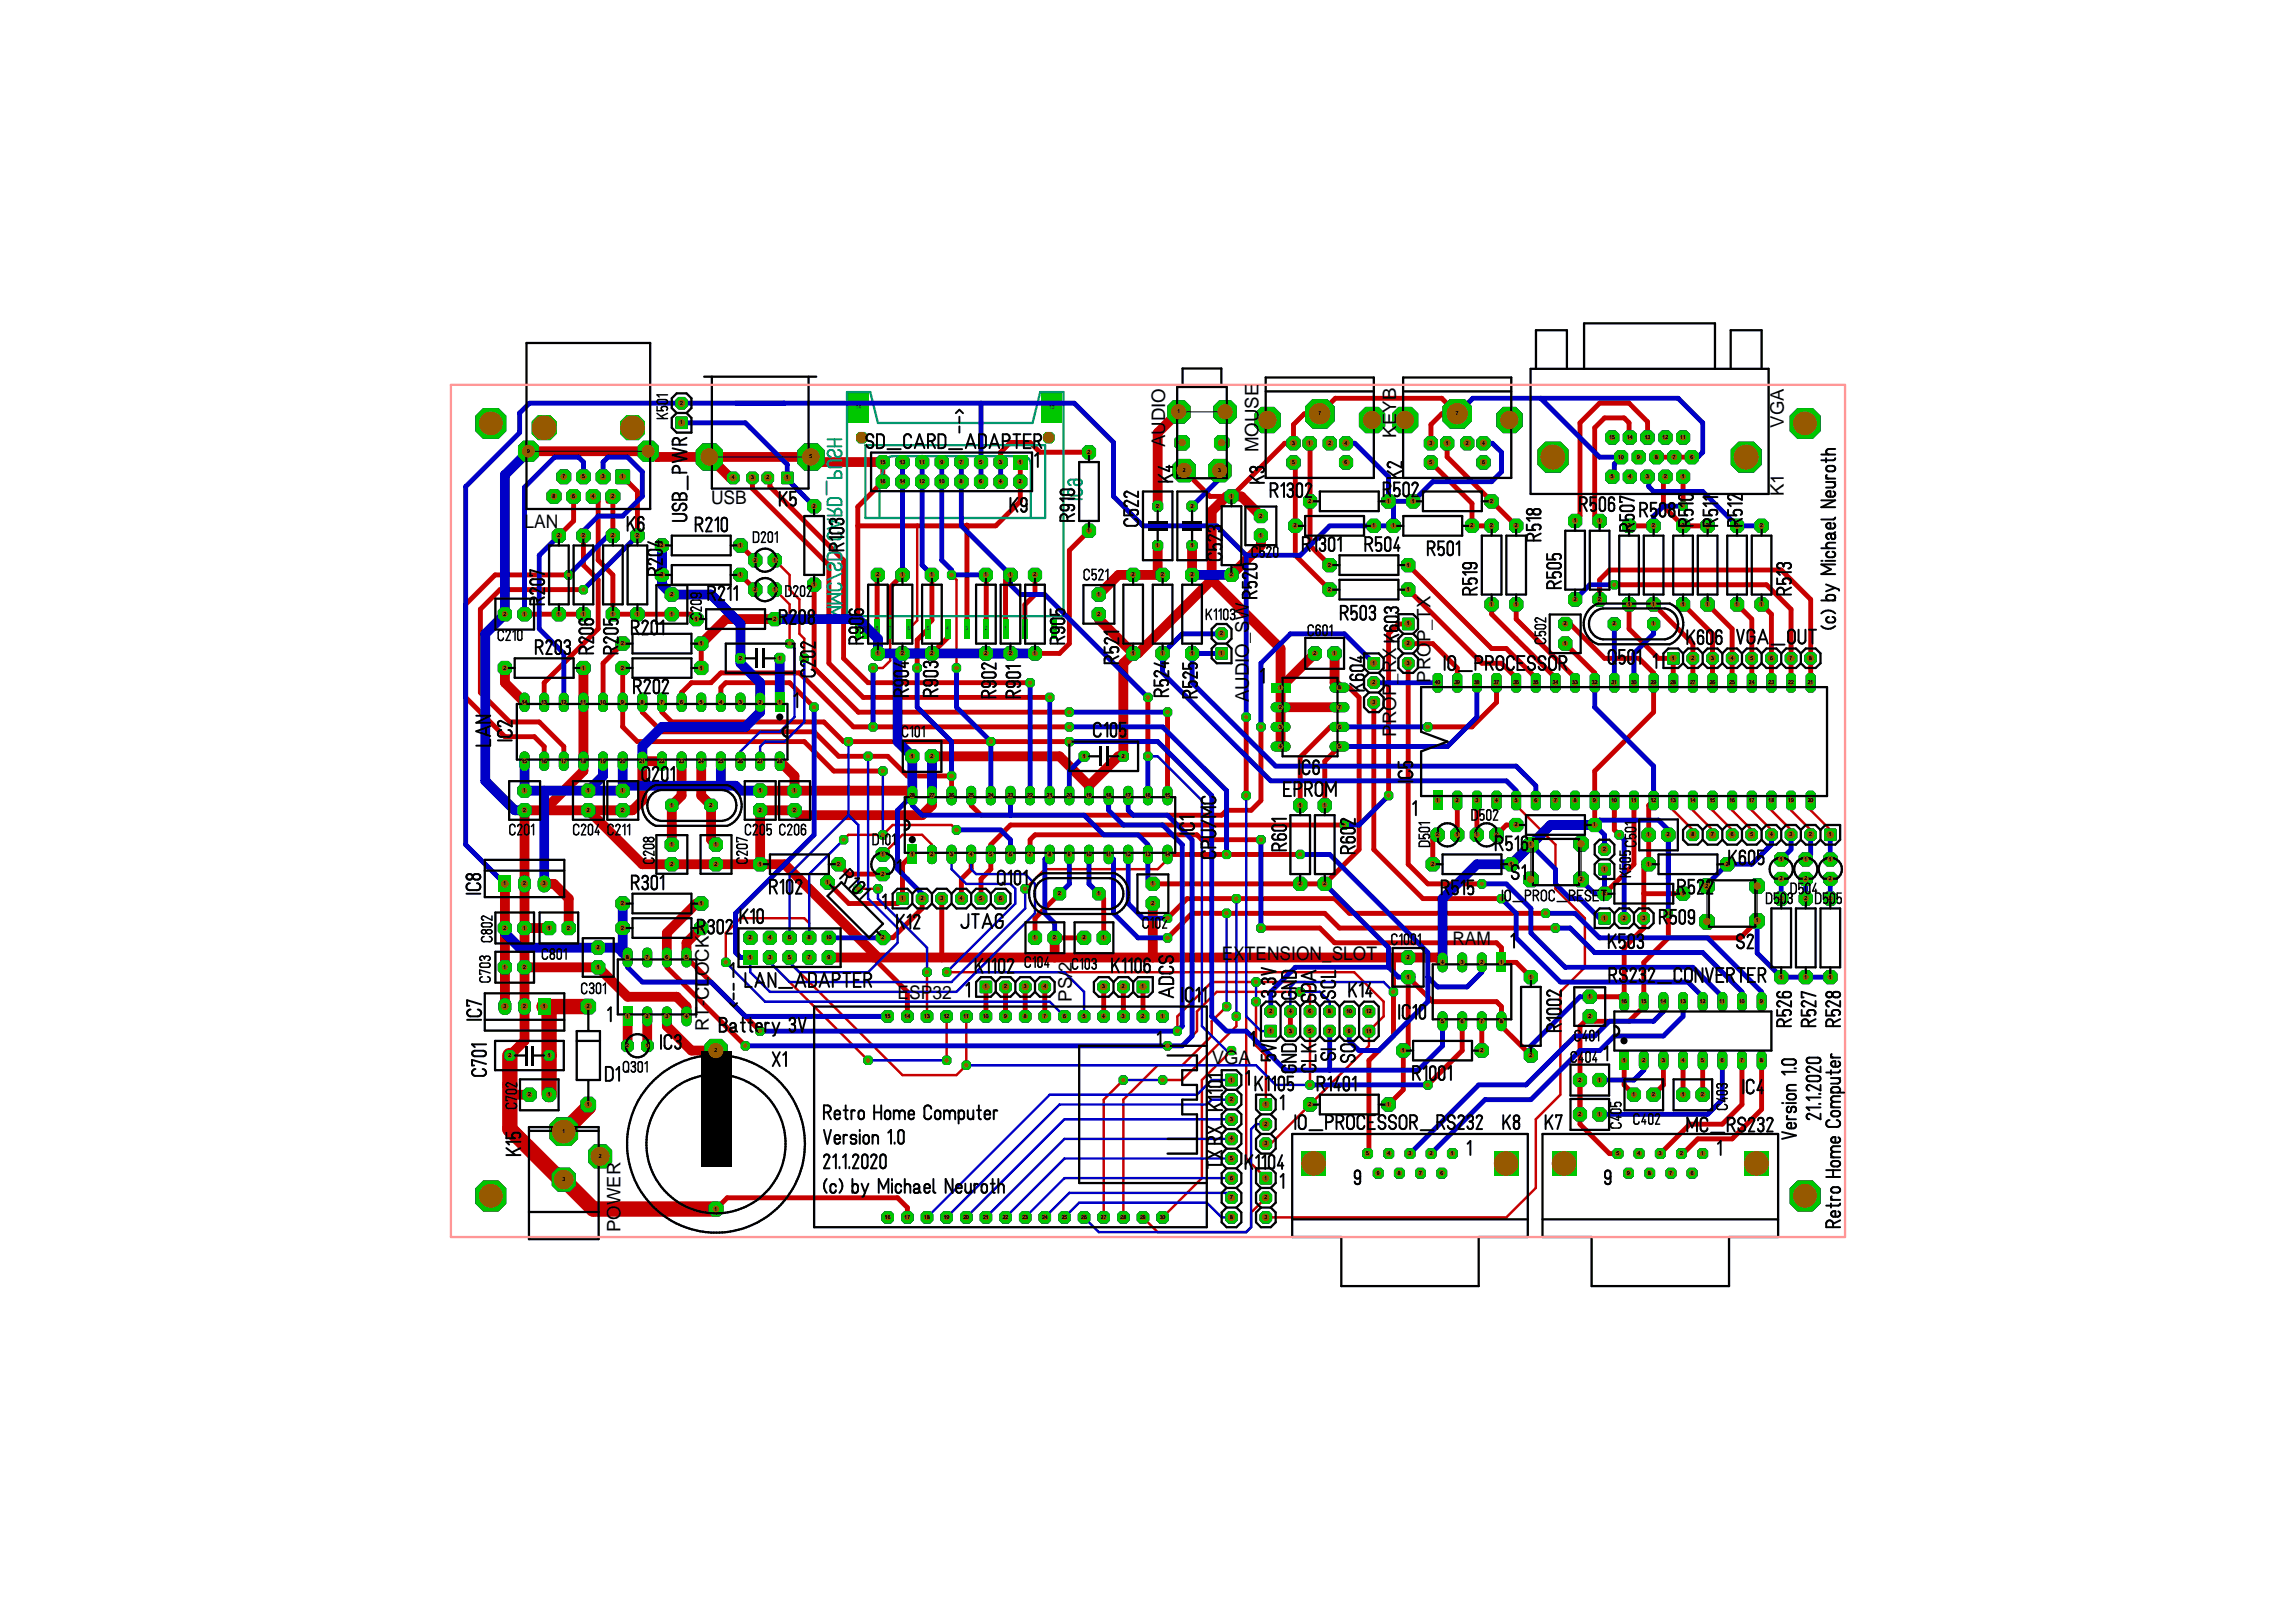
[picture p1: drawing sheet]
<svg xmlns="http://www.w3.org/2000/svg" width="297mm" height="210mm" viewBox="0 0 297 210" stroke-linecap="round" stroke-linejoin="round" font-family="sans-serif">
<defs><g id="words">
<g font-size="2.4">
<text x="150.7" y="57.9" transform="rotate(-90 150.7 57.9)">AUDIO</text>
<text x="162.8" y="58.5" transform="rotate(-90 162.8 58.5)">MOUSE</text>
<text x="180.6" y="56.6" transform="rotate(-90 180.6 56.6)">KEYB</text>
<text x="230.8" y="55.4" transform="rotate(-90 230.8 55.4)">VGA</text>
<text x="92" y="65.2">USB</text>
<text x="230.8" y="64.2" transform="rotate(-90 230.8 64.2)">K1</text>
<text x="67.9" y="68.4">LAN</text>
<text x="185.1" y="88.3" transform="rotate(-90 185.1 88.3)">PROP_TX</text>
<text x="161.6" y="90.9" transform="rotate(-90 161.6 90.9)">AUDIO_SW</text>
<text x="180.6" y="95.3" transform="rotate(-90 180.6 95.3)">PROP_RX</text>
<text x="158.1" y="124.2">EXTENSION_SLOT</text>
<text x="187.9" y="122.3">RAM</text>
<text x="116.1" y="129.3">ESP32</text>
<text x="138.7" y="129.6" transform="rotate(-90 138.7 129.6)">PS/2</text>
<text x="91.7" y="133.4" transform="rotate(-90 91.7 133.4)">RT-CLOCK</text>
<text x="156.8" y="137.7">VGA</text>
<text x="80.3" y="159.4" transform="rotate(-90 80.3 159.4)">POWER</text>
</g>
<g font-size=".7">
<text x="88" y="52.4">2</text>
<text x="110.7" y="52.9">14</text>
<text x="135.7" y="52.9">13</text>
<text x="152.3" y="53.5">1</text>
<text x="170.6" y="53.7">7</text>
<text x="188.4" y="53.7">7</text>
<text x="68.2" y="58.6">9</text>
<text x="88" y="54.9">1</text>
<text x="104.7" y="59.3">5</text>
<text x="113.9" y="60">15</text>
<text x="116.4" y="60">13</text>
<text x="118.9" y="60">11</text>
<text x="121.7" y="60">9</text>
<text x="124.2" y="60">7</text>
<text x="126.7" y="60">5</text>
<text x="129.3" y="60">3</text>
<text x="131.8" y="60">1</text>
<text x="140.7" y="58.7">2</text>
<text x="167.2" y="57.6">3</text>
<text x="169.3" y="57.6">1</text>
<text x="171.9" y="57.6">2</text>
<text x="174" y="57.6">4</text>
<text x="184.9" y="57.6">3</text>
<text x="187" y="57.6">1</text>
<text x="189.6" y="57.6">2</text>
<text x="191.7" y="57.6">4</text>
<text x="208.2" y="56.8">15</text>
<text x="209.4" y="59.4">10</text>
<text x="210.5" y="56.8">14</text>
<text x="211.8" y="59.4">9</text>
<text x="212.8" y="56.8">13</text>
<text x="214.1" y="59.4">8</text>
<text x="215.1" y="56.8">12</text>
<text x="216.4" y="59.4">7</text>
<text x="217.4" y="56.8">11</text>
<text x="218.7" y="59.4">6</text>
<text x="71.5" y="64.4">8</text>
<text x="72.8" y="61.9">7</text>
<text x="74" y="64.4">6</text>
<text x="75.3" y="61.9">5</text>
<text x="76.6" y="64.4">4</text>
<text x="77.8" y="61.9">3</text>
<text x="79.1" y="64.4">2</text>
<text x="80.4" y="61.9">1</text>
<text x="94.7" y="62">4</text>
<text x="97.2" y="62">3</text>
<text x="99.2" y="62">2</text>
<text x="101.7" y="62">1</text>
<text x="105.1" y="65.7">2</text>
<text x="113.9" y="62.5">16</text>
<text x="116.4" y="62.5">14</text>
<text x="118.9" y="62.5">12</text>
<text x="121.5" y="62.5">10</text>
<text x="124.2" y="62.5">8</text>
<text x="126.7" y="62.5">6</text>
<text x="129.3" y="62.5">4</text>
<text x="131.8" y="62.5">2</text>
<text x="149.6" y="65.7">2</text>
<text x="153" y="61.1">2</text>
<text x="154" y="65.7">2</text>
<text x="157.6" y="61.1">3</text>
<text x="159.1" y="64.4">1</text>
<text x="167.2" y="60">5</text>
<text x="169.3" y="65.1">2</text>
<text x="174" y="60">6</text>
<text x="179.5" y="65.1">1</text>
<text x="182.6" y="65.1">1</text>
<text x="184.9" y="60">5</text>
<text x="191.7" y="60">6</text>
<text x="192.8" y="65.1">2</text>
<text x="208.4" y="61.9">5</text>
<text x="210.7" y="61.9">4</text>
<text x="213" y="61.9">3</text>
<text x="215.3" y="61.9">2</text>
<text x="217.6" y="61.9">1</text>
<text x="72.1" y="69.5">2</text>
<text x="75.3" y="69.5">2</text>
<text x="79.1" y="69.5">2</text>
<text x="82.3" y="69.5">2</text>
<text x="85.5" y="70.8">2</text>
<text x="95.6" y="70.8">1</text>
<text x="140.7" y="68.9">1</text>
<text x="149.6" y="70.8">1</text>
<text x="154" y="70.8">1</text>
<text x="163" y="67">2</text>
<text x="163" y="69.5">1</text>
<text x="167.4" y="68.2">2</text>
<text x="177.6" y="68.2">1</text>
<text x="180.1" y="68.2">1</text>
<text x="190.3" y="68.2">2</text>
<text x="192.8" y="68.2">2</text>
<text x="196" y="68.2">2</text>
<text x="203.6" y="67.6">1</text>
<text x="206.8" y="67.6">1</text>
<text x="210.6" y="68.2">2</text>
<text x="213.8" y="68.2">2</text>
<text x="217.6" y="68.2">2</text>
<text x="220.7" y="68.2">2</text>
<text x="224.5" y="68.2">2</text>
<text x="227.7" y="68.2">2</text>
<text x="85.5" y="74.6">2</text>
<text x="86.7" y="77.1">2</text>
<text x="95.6" y="74.6">1</text>
<text x="97.5" y="72.7">2</text>
<text x="97.5" y="76.5">2</text>
<text x="100.1" y="72.7">1</text>
<text x="100.1" y="76.5">1</text>
<text x="105.1" y="75.9">1</text>
<text x="113.4" y="74.6">2</text>
<text x="116.6" y="74.6">1</text>
<text x="120.4" y="74.6">1</text>
<text x="127.4" y="74.6">1</text>
<text x="130.5" y="74.6">1</text>
<text x="133.7" y="74.6">2</text>
<text x="142" y="77.1">1</text>
<text x="146.4" y="74.6">2</text>
<text x="150.2" y="74.6">2</text>
<text x="154" y="74.6">2</text>
<text x="159.1" y="74.6">2</text>
<text x="171.8" y="73.3">2</text>
<text x="171.8" y="76.5">2</text>
<text x="182" y="73.3">1</text>
<text x="182" y="76.5">1</text>
<text x="203.6" y="77.8">2</text>
<text x="206.8" y="77.8">2</text>
<text x="65.1" y="79.7">2</text>
<text x="67.7" y="79.7">1</text>
<text x="72.1" y="79.7">1</text>
<text x="75.3" y="79.7">1</text>
<text x="79.1" y="79.7">1</text>
<text x="80.4" y="83.5">2</text>
<text x="82.3" y="79.7">1</text>
<text x="86.7" y="79.7">1</text>
<text x="89.9" y="80.3">1</text>
<text x="90.5" y="83.5">1</text>
<text x="100.1" y="80.3">2</text>
<text x="110.6" y="81.6">11</text>
<text x="111.6" y="81.6">10</text>
<text x="113.3" y="81.6">8</text>
<text x="115" y="81.6">7</text>
<text x="117.4" y="81.6">6</text>
<text x="119.9" y="81.6">5</text>
<text x="122.4" y="81.6">4</text>
<text x="124.9" y="81.6">3</text>
<text x="127.4" y="81.6">2</text>
<text x="129.9" y="81.6">1</text>
<text x="132.4" y="81.6">9</text>
<text x="136" y="81.6">12</text>
<text x="142" y="79.7">2</text>
<text x="157.9" y="82.2">2</text>
<text x="182" y="83.5">2</text>
<text x="182" y="80.9">1</text>
<text x="192.8" y="78.4">1</text>
<text x="196" y="78.4">1</text>
<text x="202.3" y="80.9">2</text>
<text x="202.3" y="83.5">1</text>
<text x="208.7" y="80.9">2</text>
<text x="210.6" y="78.4">1</text>
<text x="213.8" y="80.9">1</text>
<text x="213.8" y="78.4">1</text>
<text x="217.6" y="78.4">1</text>
<text x="220.7" y="78.4">1</text>
<text x="224.5" y="78.4">1</text>
<text x="227.7" y="78.4">1</text>
<text x="65.1" y="86.7">2</text>
<text x="75.3" y="86.7">1</text>
<text x="80.4" y="86.7">2</text>
<text x="90.5" y="86.7">1</text>
<text x="95.6" y="85.4">2</text>
<text x="100.7" y="85.4">1</text>
<text x="113.4" y="84.8">1</text>
<text x="116.6" y="84.8">2</text>
<text x="120.4" y="84.8">2</text>
<text x="127.4" y="84.8">2</text>
<text x="130.5" y="84.8">2</text>
<text x="133.7" y="84.8">1</text>
<text x="146.4" y="84.8">1</text>
<text x="150.2" y="84.8">1</text>
<text x="154" y="84.8">1</text>
<text x="157.9" y="84.8">1</text>
<text x="165.5" y="89.2">1</text>
<text x="169.9" y="84.8">2</text>
<text x="172.5" y="84.8">1</text>
<text x="173.1" y="89.2">8</text>
<text x="177.6" y="88.6">2</text>
<text x="177.6" y="86">1</text>
<text x="182" y="86">3</text>
<text x="185.6" y="88.6">40</text>
<text x="188.2" y="88.6">39</text>
<text x="190.7" y="88.6">38</text>
<text x="193.3" y="88.6">37</text>
<text x="195.8" y="88.6">36</text>
<text x="198.3" y="88.6">35</text>
<text x="200.9" y="88.6">34</text>
<text x="203.4" y="88.6">33</text>
<text x="206" y="88.6">32</text>
<text x="208.5" y="88.6">31</text>
<text x="211" y="88.6">30</text>
<text x="213.6" y="88.6">29</text>
<text x="216.1" y="88.6">28</text>
<text x="216.3" y="85.4">1</text>
<text x="218.7" y="88.6">27</text>
<text x="218.8" y="85.4">2</text>
<text x="221.2" y="88.6">26</text>
<text x="221.4" y="85.4">3</text>
<text x="223.7" y="88.6">25</text>
<text x="223.9" y="85.4">4</text>
<text x="226.3" y="88.6">24</text>
<text x="226.5" y="85.4">5</text>
<text x="228.8" y="88.6">23</text>
<text x="229" y="85.4">6</text>
<text x="231.4" y="88.6">22</text>
<text x="231.5" y="85.4">7</text>
<text x="233.9" y="88.6">21</text>
<text x="234.1" y="85.4">8</text>
<text x="67.5" y="91.1">14</text>
<text x="70" y="91.1">13</text>
<text x="72.6" y="91.1">12</text>
<text x="75.1" y="91.1">11</text>
<text x="77.7" y="91.1">10</text>
<text x="80.4" y="91.1">9</text>
<text x="82.9" y="91.1">8</text>
<text x="85.5" y="91.1">7</text>
<text x="88" y="91.1">6</text>
<text x="90.5" y="91.1">5</text>
<text x="93.1" y="91.1">4</text>
<text x="95.6" y="91.1">3</text>
<text x="98.2" y="91.1">2</text>
<text x="100.7" y="91.1">1</text>
<text x="165.5" y="94.3">3</text>
<text x="165.5" y="91.7">2</text>
<text x="173.1" y="91.7">7</text>
<text x="173.1" y="94.3">6</text>
<text x="177.6" y="91.1">3</text>
<text x="67.5" y="98.7">15</text>
<text x="70" y="98.7">16</text>
<text x="72.6" y="98.7">17</text>
<text x="75.1" y="98.7">18</text>
<text x="77.7" y="98.7">19</text>
<text x="80.2" y="98.7">20</text>
<text x="82.7" y="98.7">21</text>
<text x="85.3" y="98.7">22</text>
<text x="87.8" y="98.7">23</text>
<text x="90.4" y="98.7">24</text>
<text x="92.9" y="98.7">25</text>
<text x="95.4" y="98.7">26</text>
<text x="98" y="98.7">27</text>
<text x="100.5" y="98.7">28</text>
<text x="117.8" y="98.1">1</text>
<text x="120.4" y="98.1">2</text>
<text x="140.1" y="98.1">1</text>
<text x="145.2" y="98.1">2</text>
<text x="165.5" y="96.8">4</text>
<text x="173.1" y="96.8">5</text>
<text x="67.7" y="105.1">2</text>
<text x="67.7" y="102.5">1</text>
<text x="75.9" y="105.1">2</text>
<text x="75.9" y="102.5">1</text>
<text x="80.4" y="105.1">2</text>
<text x="80.4" y="102.5">1</text>
<text x="86.7" y="104.4">1</text>
<text x="91.8" y="104.4">2</text>
<text x="98.2" y="105.1">2</text>
<text x="98.2" y="102.5">1</text>
<text x="102.6" y="105.1">2</text>
<text x="102.6" y="102.5">1</text>
<text x="117.7" y="103.1">28</text>
<text x="120.2" y="103.1">27</text>
<text x="122.7" y="103.1">26</text>
<text x="125.3" y="103.1">25</text>
<text x="127.8" y="103.1">24</text>
<text x="130.4" y="103.1">23</text>
<text x="132.9" y="103.1">22</text>
<text x="135.4" y="103.1">21</text>
<text x="138" y="103.1">20</text>
<text x="140.5" y="103.1">19</text>
<text x="143.1" y="103.1">18</text>
<text x="145.6" y="103.1">17</text>
<text x="148.1" y="103.1">16</text>
<text x="150.7" y="103.1">15</text>
<text x="168" y="104.4">1</text>
<text x="171.2" y="104.4">1</text>
<text x="185.8" y="103.8">1</text>
<text x="188.4" y="103.8">2</text>
<text x="190.9" y="103.8">3</text>
<text x="193.4" y="103.8">4</text>
<text x="196" y="107">2</text>
<text x="196" y="103.8">5</text>
<text x="198.5" y="103.8">6</text>
<text x="201.1" y="103.8">7</text>
<text x="203.6" y="103.8">8</text>
<text x="206.1" y="107">1</text>
<text x="206.1" y="103.8">9</text>
<text x="208.5" y="103.8">10</text>
<text x="211" y="103.8">11</text>
<text x="213.6" y="103.8">12</text>
<text x="216.1" y="103.8">13</text>
<text x="218.7" y="103.8">14</text>
<text x="221.2" y="103.8">15</text>
<text x="223.7" y="103.8">16</text>
<text x="226.3" y="103.8">17</text>
<text x="228.8" y="103.8">18</text>
<text x="231.4" y="103.8">19</text>
<text x="233.9" y="103.8">20</text>
<text x="86.7" y="112">2</text>
<text x="86.7" y="109.5">1</text>
<text x="92.4" y="112">2</text>
<text x="92.4" y="109.5">1</text>
<text x="98.2" y="112">1</text>
<text x="108.3" y="112">2</text>
<text x="114" y="113.3">2</text>
<text x="114" y="110.8">1</text>
<text x="117.8" y="110.8">1</text>
<text x="120.4" y="110.8">2</text>
<text x="122.9" y="110.8">3</text>
<text x="125.5" y="110.8">4</text>
<text x="128" y="110.8">5</text>
<text x="130.5" y="110.8">6</text>
<text x="133.1" y="110.8">7</text>
<text x="135.6" y="110.8">8</text>
<text x="138.2" y="110.8">9</text>
<text x="140.5" y="110.8">10</text>
<text x="143.1" y="110.8">11</text>
<text x="145.6" y="110.8">12</text>
<text x="148.1" y="110.8">13</text>
<text x="150.7" y="110.8">14</text>
<text x="185.2" y="112">2</text>
<text x="185.8" y="108.2">2</text>
<text x="188.4" y="108.2">1</text>
<text x="190.9" y="108.2">1</text>
<text x="193.4" y="108.2">2</text>
<text x="195.3" y="112">1</text>
<text x="197.9" y="109.5">1</text>
<text x="207.4" y="110.1">2</text>
<text x="207.4" y="112.7">1</text>
<text x="213.1" y="112">1</text>
<text x="213.1" y="108.2">1</text>
<text x="215.7" y="108.2">2</text>
<text x="218.8" y="108.2">8</text>
<text x="221.4" y="108.2">7</text>
<text x="223.3" y="112">2</text>
<text x="223.9" y="108.2">6</text>
<text x="226.5" y="108.2">5</text>
<text x="229" y="108.2">4</text>
<text x="230.3" y="113.9">2</text>
<text x="230.3" y="111.4">1</text>
<text x="231.5" y="108.2">3</text>
<text x="233.4" y="113.9">2</text>
<text x="233.4" y="111.4">1</text>
<text x="234.1" y="108.2">2</text>
<text x="236.6" y="113.9">2</text>
<text x="236.6" y="111.4">1</text>
<text x="236.6" y="108.2">1</text>
<text x="65.1" y="114.6">1</text>
<text x="67.7" y="114.6">2</text>
<text x="70.2" y="114.6">3</text>
<text x="80.4" y="117.1">2</text>
<text x="90.5" y="117.1">1</text>
<text x="106.9" y="114.4">1</text>
<text x="116.6" y="116.5">1</text>
<text x="119.1" y="116.5">2</text>
<text x="121.7" y="116.5">3</text>
<text x="124.2" y="116.5">4</text>
<text x="126.7" y="116.5">5</text>
<text x="129.3" y="116.5">6</text>
<text x="136.9" y="115.8">2</text>
<text x="142" y="115.8">1</text>
<text x="149" y="117.1">2</text>
<text x="149" y="114.6">1</text>
<text x="168" y="114.6">2</text>
<text x="171.2" y="114.6">2</text>
<text x="204.4" y="114">2</text>
<text x="207.4" y="119">1</text>
<text x="207.4" y="115.8">2</text>
<text x="209.9" y="119">2</text>
<text x="212.5" y="119">3</text>
<text x="217.6" y="115.8">1</text>
<text x="220.7" y="114.9">2</text>
<text x="227.2" y="119.4">1</text>
<text x="230.3" y="116.5">2</text>
<text x="233.4" y="116.5">2</text>
<text x="236.6" y="116.5">2</text>
<text x="65.1" y="120.3">2</text>
<text x="65.1" y="125.4">1</text>
<text x="67.7" y="120.3">1</text>
<text x="67.7" y="125.4">2</text>
<text x="70.9" y="120.3">1</text>
<text x="73.4" y="120.3">2</text>
<text x="77.2" y="122.8">2</text>
<text x="77.2" y="125.4">1</text>
<text x="80.4" y="120.3">2</text>
<text x="81" y="124.1">8</text>
<text x="83.6" y="124.1">7</text>
<text x="86.1" y="124.1">6</text>
<text x="88.6" y="124.1">5</text>
<text x="90.5" y="120.3">1</text>
<text x="96.9" y="121.6">2</text>
<text x="96.9" y="124.1">1</text>
<text x="99.4" y="121.6">4</text>
<text x="99.4" y="124.1">3</text>
<text x="102" y="121.6">6</text>
<text x="102" y="124.1">5</text>
<text x="104.5" y="121.6">8</text>
<text x="104.5" y="124.1">7</text>
<text x="106.9" y="121.6">10</text>
<text x="107.1" y="124.1">9</text>
<text x="114.1" y="121.5">2</text>
<text x="133.7" y="121.6">1</text>
<text x="136.3" y="121.6">2</text>
<text x="140.1" y="121.6">2</text>
<text x="142.6" y="121.6">1</text>
<text x="182" y="124.1">2</text>
<text x="186.4" y="124.7">4</text>
<text x="189" y="124.7">3</text>
<text x="191.5" y="124.7">2</text>
<text x="194.1" y="124.7">1</text>
<text x="65.1" y="130.5">3</text>
<text x="67.7" y="130.5">2</text>
<text x="70.2" y="130.5">1</text>
<text x="75.9" y="130.5">2</text>
<text x="81" y="131.7">1</text>
<text x="83.6" y="131.7">2</text>
<text x="86.1" y="131.7">3</text>
<text x="88.6" y="131.7">4</text>
<text x="114.5" y="131.7">15</text>
<text x="117" y="131.7">14</text>
<text x="119.6" y="131.7">13</text>
<text x="122.1" y="131.7">12</text>
<text x="124.7" y="131.7">11</text>
<text x="127.2" y="131.7">10</text>
<text x="127.4" y="127.9">1</text>
<text x="129.9" y="127.9">2</text>
<text x="129.9" y="131.7">9</text>
<text x="132.5" y="127.9">3</text>
<text x="132.5" y="131.7">8</text>
<text x="135" y="127.9">4</text>
<text x="135" y="131.7">7</text>
<text x="137.5" y="131.7">6</text>
<text x="140.1" y="131.7">5</text>
<text x="142.6" y="127.9">3</text>
<text x="142.6" y="131.7">4</text>
<text x="145.2" y="127.9">2</text>
<text x="145.2" y="131.7">3</text>
<text x="147.7" y="127.9">1</text>
<text x="147.7" y="131.7">2</text>
<text x="150.2" y="131.7">1</text>
<text x="164.2" y="131.1">2</text>
<text x="166.8" y="131.1">4</text>
<text x="169.3" y="131.1">6</text>
<text x="171.8" y="131.1">8</text>
<text x="174.2" y="131.1">10</text>
<text x="176.7" y="131.1">12</text>
<text x="182" y="126.6">1</text>
<text x="197.9" y="126.6">1</text>
<text x="205.5" y="131.7">2</text>
<text x="205.5" y="129.2">1</text>
<text x="209.8" y="129.8">16</text>
<text x="212.3" y="129.8">15</text>
<text x="214.8" y="129.8">14</text>
<text x="217.4" y="129.8">13</text>
<text x="219.9" y="129.8">12</text>
<text x="222.5" y="129.8">11</text>
<text x="225" y="129.8">10</text>
<text x="227.7" y="129.8">9</text>
<text x="230.3" y="126.6">1</text>
<text x="233.4" y="126.6">1</text>
<text x="236.6" y="126.6">1</text>
<text x="65.8" y="136.8">2</text>
<text x="70.9" y="136.8">1</text>
<text x="81" y="135.5">2</text>
<text x="83.6" y="135.5">1</text>
<text x="92.4" y="136.2">2</text>
<text x="164.2" y="133.6">1</text>
<text x="166.8" y="133.6">3</text>
<text x="169.3" y="133.6">5</text>
<text x="171.8" y="133.6">7</text>
<text x="174.4" y="133.6">9</text>
<text x="176.7" y="133.6">11</text>
<text x="181.4" y="136.2">1</text>
<text x="186.4" y="132.4">5</text>
<text x="189" y="132.4">6</text>
<text x="191.5" y="136.2">2</text>
<text x="191.5" y="132.4">7</text>
<text x="194.1" y="132.4">8</text>
<text x="197.9" y="136.8">2</text>
<text x="209.9" y="137.4">1</text>
<text x="212.5" y="137.4">2</text>
<text x="215" y="137.4">3</text>
<text x="217.6" y="137.4">4</text>
<text x="220.1" y="137.4">5</text>
<text x="222.6" y="137.4">6</text>
<text x="225.2" y="137.4">7</text>
<text x="227.7" y="137.4">8</text>
<text x="68.3" y="141.9">2</text>
<text x="70.9" y="141.9">1</text>
<text x="75.9" y="143.2">1</text>
<text x="159.1" y="142.5">2</text>
<text x="159.1" y="140">1</text>
<text x="163.6" y="143.2">1</text>
<text x="169.3" y="143.2">2</text>
<text x="179.5" y="143.2">1</text>
<text x="204.2" y="140">2</text>
<text x="206.8" y="140">1</text>
<text x="211.2" y="141.9">1</text>
<text x="213.8" y="141.9">2</text>
<text x="217.6" y="141.9">1</text>
<text x="220.1" y="141.9">2</text>
<text x="72.8" y="146.6">1</text>
<text x="77.5" y="149.8">2</text>
<text x="159.1" y="147.6">4</text>
<text x="159.1" y="145">3</text>
<text x="163.6" y="148.2">3</text>
<text x="163.6" y="145.7">2</text>
<text x="176.8" y="149.5">5</text>
<text x="179.5" y="149.5">4</text>
<text x="182.2" y="149.5">3</text>
<text x="185" y="149.5">2</text>
<text x="187.7" y="149.5">1</text>
<text x="204.2" y="144.4">2</text>
<text x="206.8" y="144.4">1</text>
<text x="209.1" y="149.5">5</text>
<text x="211.9" y="149.5">4</text>
<text x="214.6" y="149.5">3</text>
<text x="217.3" y="149.5">2</text>
<text x="220.1" y="149.5">1</text>
<text x="72.8" y="152.8">3</text>
<text x="159.1" y="155.2">7</text>
<text x="159.1" y="152.7">6</text>
<text x="159.1" y="150.1">5</text>
<text x="163.6" y="155.2">2</text>
<text x="163.6" y="152.7">1</text>
<text x="178.1" y="152">9</text>
<text x="180.9" y="152">8</text>
<text x="183.6" y="152">7</text>
<text x="186.3" y="152">6</text>
<text x="210.5" y="152">9</text>
<text x="213.2" y="152">8</text>
<text x="216" y="152">7</text>
<text x="218.7" y="152">6</text>
<text x="92.4" y="156.7">1</text>
<text x="114.5" y="157.7">16</text>
<text x="117" y="157.7">17</text>
<text x="119.6" y="157.7">18</text>
<text x="122.1" y="157.7">19</text>
<text x="124.7" y="157.7">20</text>
<text x="127.2" y="157.7">21</text>
<text x="129.7" y="157.7">22</text>
<text x="132.3" y="157.7">23</text>
<text x="134.8" y="157.7">24</text>
<text x="137.4" y="157.7">25</text>
<text x="139.9" y="157.7">26</text>
<text x="142.4" y="157.7">27</text>
<text x="145" y="157.7">28</text>
<text x="147.5" y="157.7">29</text>
<text x="150.1" y="157.7">30</text>
<text x="159.1" y="157.7">8</text>
<text x="163.6" y="157.7">3</text>
</g>
</g></defs>
<path d="M151 92.2v10.8M208.9 103.6v3.8l.6 .6" fill="none" stroke="#fff" stroke-width="1.2"/>
<g fill="#fff">
<path d="M150.1 91.7l.5-.5h.9l.5 .5v.9l-.5 .5h-.9l-.5-.5z"/>
<path d="M137.4 91.7l.5-.5h.9l.5 .5v.9l-.5 .5h-.9l-.5-.5z"/>
</g>
<path d="M95.8 74.4l1.9 1.9M95.8 70.6l1.9 1.9M105.3 75.7v10.7l5.7 5.8h27.3M211.4 103.6v8.2l-3.8 3.9M142.8 127.7v3.8M145.3 127.7v3.8M147.9 127.7v3.8" fill="none" stroke="#fff" stroke-width="1.2"/>
<path d="M100.2 76.3l2 1.9v5.1" fill="none" stroke="#fff" stroke-width=".91"/>
<path d="M101.7 82.4h.9l.5 .4v.9l-.5 .5h-.9l-.5-.5v-.9z" fill="#fff"/>
<path d="M100.2 72.5l2 1.9v1.9l1.2 1.3v4.4l.7 .7v2.5" fill="none" stroke="#fff" stroke-width=".91"/>
<path d="M103.1 84.8l.5-.5h.9l.5 .5v.8l-.5 .5h-.9l-.5-.5z" fill="#fff"/>
<path d="M76.1 130.3h-5.7l.6 .6v10.8" fill="none" stroke="#fff" stroke-width="2.6"/>
<path d="M114.2 110.6l2.6-2.6h2.5l1.3 1.3v1.3M216.5 103.6v1.3l2.5 2.5v.6M219 103.6v1.3l2.6 2.5v.6M221.6 103.6v1.3l2.5 2.5v.6M224.1 103.6v1.3l2.5 2.5v.6M226.6 103.6v1.3l2.6 2.5v.6M229.2 103.6v1.3l2.5 2.5v.6M231.7 103.6v1.3l2.6 2.5v.6M234.3 103.6v1.3l2.5 2.5v.6M122.5 125.8h52.7l3.8 3.8v1.9l-1.9 1.9v1.9l-12.7 12.7h-.6M163.8 155l-1.9 1.9v1.9l-.7 .6h-11.4l-1.9-1.9" fill="none" stroke="#fff" stroke-width=".91"/>
<path d="M140.9 58.5h-6.4l-1.2-1.2h-2.6l-1.2 1.2v1.3M186 108l-.6 .7v3.1M188.5 103.6v4.4M191.1 103.6v4.4M196.2 106.8h-1.3l-1.3 1.2M127.6 127.7v3.8M130.1 127.7v3.8M132.6 127.7v3.8M135.2 127.7v3.8" fill="none" stroke="#fff" stroke-width="1.2"/>
<path d="M121.6 125.4l.4-.5h.9l.5 .5v.9l-.5 .4h-.9l-.4-.4z" fill="#fff"/>
<path d="M152.5 53.3l-2.7 2.7v9.5M149.8 70.6v3.2l.6 .6h-5.7l-2.5 2.5M154.2 70.6v3.8M163.1 69.3v1.3l-3.8 3.8" fill="none" stroke="#fff" stroke-width="1.9"/>
<path d="M167.3 59.9l.3 .2v11.8l4.4 4.4M169.4 57.4l.1 13.2 2.5 2.5M113.5 74.3l.1 .1-.1 .1v6.9M133.9 74.4v2.5l-1.3 1.4v3.1M193 78.2v1.3l8.2 8.2v.6M196.2 78.2v1.9l7.6 7.6v.6" fill="none" stroke="#fff" stroke-width="1.2"/>
<path d="M173 106.3l.5-.4h.9l.4 .4v.9l-.4 .5h-.9l-.5-.5z" fill="#fff"/>
<path d="M180.9 80.8l-1.3 1.2v21" fill="none" stroke="#fff" stroke-width="1.2"/>
<path d="M178.7 102.5l.5-.5h.9l.5 .5v.9l-.5 .5h-.9l-.5-.5z" fill="#fff"/>
<path d="M180.9 80.8h1.3M125.6 103v1.2l1.3 1.3M163.1 103.6l-1.2 1.3h-3.2l-.6 .6M173.9 106.8h-43.2l-2.5 2.5v3.2l-1.3 1.2v2.6" fill="none" stroke="#fff" stroke-width="1.2"/>
<path d="M162.2 93.6l.5-.4h.9l.4 .4v.9l-.4 .5h-.9l-.5-.5z" fill="#fff"/>
<path d="M163.1 94.1v9.5M126.9 105.5h31.2M177.7 109.9l6.4 6.4h10.1" fill="none" stroke="#fff" stroke-width="1.2"/>
<path d="M193.3 115.8l.5-.4h.9l.5 .4v.9l-.5 .5h-.9l-.5-.5z" fill="#fff"/>
<path d="M177.7 90.9v19M182.2 111.8l2.5 2.6h7" fill="none" stroke="#fff" stroke-width="1.2"/>
<path d="M191.3 113.5h.9l.4 .4v.9l-.4 .5h-.9l-.5-.5v-.9z" fill="#fff"/>
<path d="M182.2 85.8v26M108.5 111.8l1.3 1.3h4.4M163.1 108.7h-7.6l-.6-.7h-21l-.6 .7v1.9M163.1 120.1h7.7l1.9 1.9M194.2 124.5h2l1.9 1.9" fill="none" stroke="#fff" stroke-width="1.2"/>
<g fill="#fff">
<path d="M162.2 108.2l.5-.4h.9l.4 .4v.9l-.4 .5h-.9l-.5-.5z"/>
<path d="M162.2 119.7l.5-.5h.9l.4 .5v.8l-.4 .5h-.9l-.5-.5z"/>
</g>
<path d="M67.9 79.5h7.6M76.8 64.2l.6 .7v7.6l1.9 1.9v5.1h10.2l.6 .6M93.3 90.9v-1.9l.6-.7h8.3l3.1 3.2M172.7 122h20.9l.6 .6v1.9M191.7 132.2v3.8" fill="none" stroke="#fff" stroke-width="1.2"/>
<path d="M88.2 98.5v4.5l-1.3 1.2v5.1M90.7 98.5v4.5l1.3 1.2v4.5l.6 .6" fill="none" stroke="#fff" stroke-width="1.9"/>
<path d="M104.9 90.6h.9l.4 .5v.9l-.4 .4h-.9l-.5-.4v-.9z" fill="#fff"/>
<path d="M62.1 89.6l3.9 3.8h3.8l3.1 3.2v1.9M125.6 110.6v1.9l-1.2 1.2v2.6" fill="none" stroke="#fff" stroke-width="1.2"/>
<path d="M65.3 86.4v1.9l2.6 2.6" fill="none" stroke="#fff" stroke-width="1.9"/>
<path d="M75 75.4h.9l.5 .5v.9l-.5 .4h-.9l-.4-.4v-.9z" fill="#fff"/>
<path d="M75.5 76.3h-10.8l-2.6 2.5v10.8M80.6 61.7l1.9 1.9v5.7M72.9 97.9v.6" fill="none" stroke="#fff" stroke-width="1.2"/>
<path d="M72.7 74l.4-.5h.9l.5 .5v.8l-.5 .5h-.9l-.4-.5z" fill="#fff"/>
<path d="M73.6 74.4h-9.5l-3.9 3.8v12.1l5.1 5h3.8l1.3 1.3v1.9M74.2 64.2v3.2l-1.9 1.9M75.5 69.3v3.8l1.9 1.9v6.4l-7 6.9v2.6M78.7 64.9l.6-.7v5.1M215.5 61.7l-.3 .3v3.5l2.5 2.6h3.2M224.7 78.2l1.9 1.9v8.2M227.9 78.2l1.3 1.3v8.8M80.6 83.3l-2.6 2.5v5.1M182.2 83.3h3.2l3.1 3.1v1.9" fill="none" stroke="#fff" stroke-width="1.2"/>
<path d="M216.8 65.1l.5-.5h.9l.5 .5v.9l-.5 .4h-.9l-.5-.4z" fill="#fff"/>
<path d="M210.9 56.6l-.1-.1v-1.8l-.7-.6h-2.5l-1.3 1.3v11.4l.6 .6M213.1 56.6v-2l-2.3-2.4h-3.9l-2.5 2.5v12.1l-.6 .6M206.9 77.6v-2.6l1.3-1.2h22.2l3.9 3.8v10.7M210.8 68.1h3.1M217.7 61.7v3.8" fill="none" stroke="#fff" stroke-width="1.2"/>
<path d="M207.9 75.2l.5-.4h.9l.5 .4v.9l-.5 .5h-.9l-.5-.5z" fill="#fff"/>
<path d="M182.2 73.1l10.8 10.8h1.9l3.8 3.8v.6M182.2 76.3l9.5 9.5h2.5l2 1.9v.6M208.9 75.7h19.6l3.2 3.1v9.5M210.8 78.2v3.2l3.8 3.8h1.9v3.1M213.9 78.2l5.1 5.1v5M217.7 78.2l3.9 3.8v6.3M220.9 78.2l3.2 3.2v6.9M173.3 96.6l-1.9 1.9v5.7M184.7 94.1h5.7" fill="none" stroke="#fff" stroke-width="1.2"/>
<path d="M183.8 93.6l.5-.4h.9l.4 .4v.9l-.4 .5h-.9l-.5-.5z" fill="#fff"/>
<path d="M185.1 59.9l5.3 5.3v2.9h2.6M187.2 57.4v1.7l9 9M173.3 94.1h-1.2l-3.9 3.9v6.2M193.6 88.3v2.6l-3.2 3.2M210.1 137.2v3.2l1.3 1.3M215.2 137.2v3.2l-1.3 1.3M217.7 137.2v4.5M220.3 137.2v4.5M225.4 137.2v5.7l-2.6 2.6h-4.2l-3.8 3.8M227.9 137.2v6.4l-3.8 3.8h-4.5l-2.1 2.1v-.2" fill="none" stroke="#fff" stroke-width="1.2"/>
<path d="M86.3 131.5v1.3l3.2 3.2h3.1" fill="none" stroke="#fff" stroke-width="1.9"/>
<path d="M196.2 103.6v.6l5 5.1v5.7l3.8 3.8v6.4l-3.1 3.2v13.3l-3.2 3.1v8.9l-3.8 3.8h-31.1" fill="none" stroke="#fff" stroke-width=".91"/>
<path d="M158.9 135h.9l.4 .5v.9l-.4 .5h-.9l-.5-.5v-.9z" fill="#fff"/>
<path d="M159.3 136l-3.8 3.8v12.7l-5.1 5" fill="none" stroke="#fff" stroke-width=".91"/>
<path d="M130.7 74.4l-.6 .6v6.4" fill="none" stroke="#fff" stroke-width="1.2"/>
<path d="M147.6 89.8l.5-.5h.8l.5 .5v.9l-.5 .5h-.8l-.5-.5z" fill="#fff"/>
<path d="M148.5 90.3v7.6" fill="none" stroke="#fff" stroke-width="1.2"/>
<path d="M147.6 97.4l.5-.4h.8l.5 .4v.9l-.5 .5h-.8l-.5-.5z" fill="#fff"/>
<path d="M114.2 108h-4.4l-.7 .7" fill="none" stroke="#fff" stroke-width=".91"/>
<path d="M93 124.1l.5-.5h.8l.5 .5v.9l-.5 .5h-.8l-.5-.5z" fill="#fff"/>
<path d="M95.8 118.8l-1.9 1.9v3.8M123.1 106.8l.6 .6" fill="none" stroke="#fff" stroke-width=".91"/>
<path d="M122.8 107l.5-.5h.9l.5 .5v.8l-.5 .5h-.9l-.5-.5z" fill="#fff"/>
<path d="M123.1 106.8h-7.6l-1.3 1.2" fill="none" stroke="#fff" stroke-width=".91"/>
<path d="M107.9 99.8h6.3" fill="none" stroke="#fff" stroke-width="1.2"/>
<g fill="#fff">
<path d="M113.3 99.3l.5-.4h.9l.4 .4v.9l-.4 .5h-.9l-.5-.5z"/>
<path d="M113.3 107.6l.5-.5h.9l.4 .5v.9l-.4 .4h-.9l-.5-.4z"/>
</g>
<path d="M95.8 118.8h8.3l.6 .7v1.9" fill="none" stroke="#fff" stroke-width=".91"/>
<path d="M108.7 107.8h.9l.4 .4v.9l-.4 .5h-.9l-.5-.5v-.9z" fill="#fff"/>
<path d="M80.6 86.4v7.7l1.9 1.9h21.6l3.8 3.8" fill="none" stroke="#fff" stroke-width="1.2"/>
<path d="M122.2 100l.5-.5h.8l.5 .5v.9l-.5 .4h-.8l-.5-.4z" fill="#fff"/>
<path d="M120.6 74.4v5.9l-.5 .5M85.6 94.7h19.7l3.2 3.2h6.4l2.5 2.5h5.7v2.6" fill="none" stroke="#fff" stroke-width="1.2"/>
<path d="M102.2 123.9v.6M125 137.9l-1.3 1.2h-6.9" fill="none" stroke="#fff" stroke-width=".91"/>
<g fill="#fff">
<path d="M124.1 137.4l.5-.5h.9l.4 .5v.9l-.4 .5h-.9l-.5-.5z"/>
<path d="M183.8 140l.5-.5h.9l.4 .5v.8l-.4 .5h-.9l-.5-.5z"/>
</g>
<path d="M189.2 131.5v4.5l-4.5 4.4" fill="none" stroke="#fff" stroke-width="1.2"/>
<path d="M125 130.9v7" fill="none" stroke="#fff" stroke-width=".91"/>
<path d="M169 139.5h.9l.5 .5v.8l-.5 .5h-.9l-.4-.5v-.8z" fill="#fff"/>
<path d="M102.2 124.5l14.6 14.6M169.5 132.8v7.6" fill="none" stroke="#fff" stroke-width=".91"/>
<path d="M111.4 97.4l.5-.4h.9l.4 .4v.9l-.4 .5h-.9l-.5-.5z" fill="#fff"/>
<path d="M120.1 80.8v.6" fill="none" stroke="#fff" stroke-width=".91"/>
<path d="M120.1 80.8v.6l-1.4 1.4" fill="none" stroke="#fff" stroke-width="1.2"/>
<path d="M117.8 86l.4-.5h.9l.5 .5v.9l-.5 .5h-.9l-.4-.5z" fill="#fff"/>
<path d="M83.1 90.3v1.9l2.5 2.5M110.4 94.1h2.5M118.7 82.8v3.6" fill="none" stroke="#fff" stroke-width="1.2"/>
<path d="M112 93.6l.5-.4h.9l.5 .4v.9l-.5 .5h-.9l-.5-.5z" fill="#fff"/>
<path d="M99.6 123.9v.6" fill="none" stroke="#fff" stroke-width=".91"/>
<circle cx="116.8" cy="74.4" r=".62" fill="#fff"/>
<path d="M93.3 87.1h10.1" fill="none" stroke="#fff" stroke-width="1.2"/>
<path d="M167.3 110.1l.5-.4h.9l.4 .4v.9l-.4 .5h-.9l-.5-.5z" fill="#fff"/>
<path d="M151 110.6h17.2" fill="none" stroke="#fff" stroke-width="1.2"/>
<g fill="#fff">
<path d="M157.8 110.1l.4-.4h.9l.5 .4v.9l-.5 .5h-.9l-.4-.5z"/>
<path d="M137.4 93.6l.5-.4h.9l.5 .4v.9l-.5 .5h-.9l-.5-.5z"/>
</g>
<path d="M151 110.6v.6l-1.2 1.3h-14.6l-2.6 2.5" fill="none" stroke="#fff" stroke-width=".91"/>
<g fill="#fff">
<path d="M131.7 114.6l.5-.5h.9l.4 .5v.9l-.4 .4h-.9l-.5-.4z"/>
<path d="M111.4 136.8l.5-.5h.9l.4 .5v.9l-.4 .4h-.9l-.5-.4z"/>
<path d="M121.6 136.8l.4-.5h.9l.5 .5v.9l-.5 .4h-.9l-.4-.4z"/>
</g>
<path d="M115.2 81.4v4.1l-1 .9h-1.3M99.6 124.5l12.7 12.7M122.5 131.5v5.7" fill="none" stroke="#fff" stroke-width=".91"/>
<path d="M116.8 74.4l-1.6 1.6v5.4" fill="none" stroke="#fff" stroke-width="1.2"/>
<path d="M112 86l.5-.5h.9l.5 .5v.9l-.5 .5h-.9l-.5-.5z" fill="#fff"/>
<path d="M93.3 87.1l-1.3 1.2h-2.5l-1.3 1.3v1.3M103.4 87.1l7 7M112.9 94.1h25.4" fill="none" stroke="#fff" stroke-width="1.2"/>
<path d="M137.4 95.5l.5-.4h.9l.5 .4v.9l-.5 .5h-.9l-.5-.5z" fill="#fff"/>
<path d="M86.9 93.4h19.7l2.5 2.6h.7M128.2 96h10.1" fill="none" stroke="#fff" stroke-width="1.2"/>
<path d="M110.1 114.6l.5-.5h.9l.5 .5v.9l-.5 .4h-.9l-.5-.4z" fill="#fff"/>
<path d="M111 115h2.6" fill="none" stroke="#fff" stroke-width=".91"/>
<g fill="#fff">
<path d="M112.7 114.6l.4-.5h.9l.5 .5v.9l-.5 .4h-.9l-.4-.4z"/>
<path d="M119.5 124.9h.9l.4 .5v.9l-.4 .4h-.9l-.5-.4v-.9z"/>
</g>
<path d="M119.9 125.8v5.7" fill="none" stroke="#fff" stroke-width=".91"/>
<path d="M108.9 95.5l.4-.4h.9l.5 .4v.9l-.5 .5h-.9l-.4-.5z" fill="#fff"/>
<path d="M123.1 74.4l.6 .6v11.4" fill="none" stroke="#fff" stroke-width=".91"/>
<path d="M127.6 74.4v7M109.8 96h18.4" fill="none" stroke="#fff" stroke-width="1.2"/>
<g fill="#fff">
<path d="M123.3 85.5h.9l.5 .5v.9l-.5 .5h-.9l-.5-.5v-.9z"/>
<path d="M122.2 74l.5-.5h.8l.5 .5v.8l-.5 .5h-.8l-.5-.5z"/>
<path d="M127.3 95.5l.4-.4h.9l.5 .4v.9l-.5 .5h-.9l-.4-.5z"/>
</g>
<path d="M85.6 90.9v1.3l1.3 1.2M160 116.3h12.7l1.9 1.9" fill="none" stroke="#fff" stroke-width="1.2"/>
<path d="M145.3 139.8l-2.5 2.5v15.2M160 132.8l-7 7h-2.6" fill="none" stroke="#fff" stroke-width=".91"/>
<g fill="#fff">
<path d="M144.4 139.3l.5-.4h.9l.4 .4v.9l-.4 .5h-.9l-.5-.5z"/>
<path d="M149.5 139.3l.5-.4h.9l.4 .4v.9l-.4 .5h-.9l-.5-.5z"/>
</g>
<path d="M160 131.5v1.3" fill="none" stroke="#fff" stroke-width=".91"/>
<path d="M159 131.1l.5-.5h.9l.5 .5v.9l-.5 .4h-.9l-.5-.4z" fill="#fff"/>
<path d="M153.6 116.3h6.4" fill="none" stroke="#fff" stroke-width="1.2"/>
<path d="M159 115.8l.5-.4h.9l.5 .4v.9l-.5 .5h-.9l-.5-.5z" fill="#fff"/>
<path d="M153.6 116.3l-2.6 2.5" fill="none" stroke="#fff" stroke-width="1.2"/>
<path d="M150.1 118.4l.5-.5h.9l.5 .5v.9l-.5 .4h-.9l-.5-.4z" fill="#fff"/>
<path d="M174.6 118.2h25.4" fill="none" stroke="#fff" stroke-width="1.2"/>
<path d="M199.1 117.8l.4-.5h.9l.5 .5v.8l-.5 .5h-.9l-.4-.5z" fill="#fff"/>
<path d="M158.7 130.3l-1.9 1.9v1.9l-3.8 3.8h-3.2l-4.5 4.4v15.2" fill="none" stroke="#fff" stroke-width=".91"/>
<path d="M154.2 118.2h17.2l1.9 1.9" fill="none" stroke="#fff" stroke-width="1.2"/>
<g fill="#fff">
<path d="M157.8 117.8l.4-.5h.9l.5 .5v.8l-.5 .5h-.9l-.4-.5z"/>
<path d="M157.8 129.8l.4-.5h.9l.5 .5v.9l-.5 .5h-.9l-.4-.5z"/>
</g>
<path d="M154.2 118.2l-3.2 3.2" fill="none" stroke="#fff" stroke-width="1.2"/>
<path d="M150.1 120.9l.5-.4h.9l.5 .4v.9l-.5 .5h-.9l-.5-.5z" fill="#fff"/>
<path d="M173.3 120.1h27.9" fill="none" stroke="#fff" stroke-width="1.2"/>
<path d="M200.8 119.2h.9l.4 .5v.8l-.4 .5h-.9l-.5-.5v-.8z" fill="#fff"/>
<path d="M137.1 115.7l-3.2 3.1v2.6M142.2 115.7l.6 .6v5.1" fill="none" stroke="#fff" stroke-width="1.2"/>
<path d="M90.7 116.9h-.6l-3.8 3.8M81.2 131.5v3.8M83.7 131.5v3.8" fill="none" stroke="#fff" stroke-width="1.9"/>
<path d="M154.9 133.4l-1.9 1.9h-2" fill="none" stroke="#fff" stroke-width=".91"/>
<path d="M95.5 134.9l.5-.5h.9l.4 .5v.9l-.4 .4h-.9l-.5-.4z" fill="#fff"/>
<path d="M86.3 123.9v1.3l10.1 10.1" fill="none" stroke="#fff" stroke-width="1.2"/>
<path d="M161.2 128.4v21.5l2.6 2.6M168.2 128.4h-10.8l-2.5 2.5v2.5" fill="none" stroke="#fff" stroke-width=".91"/>
<g fill="#fff">
<path d="M167.3 127.9l.5-.5h.9l.4 .5v.9l-.4 .5h-.9l-.5-.5z"/>
<path d="M150.1 134.9l.5-.5h.9l.5 .5v.9l-.5 .4h-.9l-.5-.4z"/>
</g>
<path d="M86.3 120.7v3.2" fill="none" stroke="#fff" stroke-width="1.9"/>
<path d="M169.5 130.9v.6" fill="none" stroke="#fff" stroke-width=".91"/>
<path d="M88.8 123.9l9.5 9.5" fill="none" stroke="#fff" stroke-width="1.2"/>
<path d="M97.4 133l.5-.5h.9l.5 .5v.9l-.5 .4h-.9l-.5-.4z" fill="#fff"/>
<path d="M162.5 127.1h6.3" fill="none" stroke="#fff" stroke-width=".91"/>
<g fill="#fff">
<path d="M162.1 126.2h.8l.5 .4v.9l-.5 .5h-.8l-.5-.5v-.9z"/>
<path d="M162.1 128.7h.8l.5 .5v.9l-.5 .4h-.8l-.5-.4v-.9z"/>
</g>
<path d="M156.8 127.1l-4.5 4.4v1.9M162.5 129.6v5.7l1.3 1.3v6.3" fill="none" stroke="#fff" stroke-width=".91"/>
<path d="M151.4 133l.5-.5h.9l.4 .5v.9l-.4 .4h-.9l-.5-.4z" fill="#fff"/>
<path d="M156.8 127.1h5.7M168.8 127.1l.7 .6v3.2" fill="none" stroke="#fff" stroke-width=".91"/>
<path d="M90.7 120.1l-1.9 1.9v1.9" fill="none" stroke="#fff" stroke-width="1.9"/>
<path d="M132.4 87.9l.4-.5h.9l.5 .5v.9l-.5 .5h-.9l-.4-.5z" fill="#fff"/>
<path d="M99.3 61.8l.3 .3v.9l9.5 9.5v12.7l3.2 3.1h21" fill="none" stroke="#fff" stroke-width="1.2"/>
<path d="M134.9 89.8l.5-.5h.8l.5 .5v.9l-.5 .5h-.8l-.5-.5z" fill="#fff"/>
<g fill="none" stroke="#fff" stroke-width="1.2">
<path d="M97.3 61.8v1.4l9.9 9.9v12.7l4.5 4.5h24.1M140.9 68.7l-2.6 2.5v12.1l-1.2 1.3h-3.2M90.7 83.3v3.1M122.6 81.4v1.1l-2 2.1M161.2 92.8v10.2M173.3 89h1.3l1.2 1.3v19.6l-4.4 4.5h-22.3M202.5 83.3l3.8 3.8v1.2M118 110.6l-1.2 1.2v4.5l-.7 .6h-6.3l-2.7-2.7M119.3 116.3v1.3l-3.8 3.7h-1.3M212.7 115.7h5M213.9 103.6l-.6 .6v7.6h-.6v8.3l-2.6 2.5v7l-.6-.6h-3.8M182.2 126.4l3.2 3.2h8.2l.6 .7v2.5l3.9 3.8"/>
<path d="M182.2 126.4v9.6h-.7v5l-1.9 1.9M182.2 126.4h.6"/>
</g>
<path d="M76.1 142.9v.4l-3.2 3.2" fill="none" stroke="#fff" stroke-width="2.6"/>
<path d="M100.2 80.1h-6.3l-3.2 3.2M100.9 98.5l1.9 1.9v1.9M172.7 84.6v3.7l.6 .7M70.4 114.4h1.3l1.9 1.9v3.8M98.3 102.3h19.1l.6 .7" fill="none" stroke="#fff" stroke-width="1.9"/>
<path d="M116.8 116.3l-.7 .6M114.2 121.3h.1" fill="none" stroke="#fff" stroke-width=".91"/>
<g fill="#fff">
<path d="M160.3 102.5l.5-.5h.9l.4 .5v.9l-.4 .5h-.9l-.5-.5z"/>
<path d="M160.3 92.4l.5-.5h.9l.4 .5v.8l-.4 .5h-.9l-.5-.5z"/>
</g>
<path d="M174.2 57.3l-.1 .1M227.3 119.2l-2.2 2.2h-9.3M205.7 131.5l-1.3 1.3M204.4 145.5l3.8 3.8h1.1" fill="none" stroke="#fff" stroke-width="1.2"/>
<path d="M65.3 114.4v15.9" fill="none" stroke="#fff" stroke-width="1.9"/>
<path d="M214.9 117.8l.5-.5h.9l.4 .5v.8l-.4 .5h-.9l-.5-.5z" fill="#fff"/>
<path d="M125.1 68l-.1 .1M153.2 60.9l3.3 3.3h2.8M202.5 80.8h.6l4.5 4.4M121.8 116.3v7.6h-14.6M215.8 118.2v3.2l-3.1 3.1M112.9 123.9l4.5 4.5v3.1M180.3 128.4v5.7l-3.2 3.1v12.3l-.2-.2M205.7 131.5l.6 .7h4.5M92.6 156.5l1.5-1.5h22l1.3 1.3v1.2" fill="none" stroke="#fff" stroke-width="1.2"/>
<g fill="none" stroke="#fff" stroke-width="1.9">
<path d="M91.8 59.1l-6.8 .1M104.9 59.1v.7h9.3M156.8 75l8.9 8.9M75.5 98.5v1.3l-5.1 5.1h5.7M120.6 97.9h16.5l3.8 3.8M145.3 97.9h-.6l-3.8 3.8M146.6 84.6l-1.3 1.2M83.1 103.6l-1.3 1.3h-1.2M98.3 104.9v6.9h3.2l12.1 12.1h-.7M102.8 104.9l.6 .6h15.9M140.9 101.7v1.3M67.9 120.1h3.1"/>
<path d="M121.8 123.9h14.6M182.2 123.9h3.8l.6 .6"/>
</g>
<path d="M179.4 127.9l.4-.5h.9l.5 .5v.9l-.5 .5h-.9l-.4-.5z" fill="#fff"/>
<g fill="none" stroke="#fff" stroke-width="1.9">
<path d="M68.4 58.4h15.5l1.1 .8M104.9 59.1h-13.1l2.7 2.7h.3M163.1 66.8l-2.5-2.6h-1.9l-1.9 1.9v8.9l-9.6 9.6h-.6l-4.4-4.5v-.6M75.5 86.4v12.1M85.6 98.5h-2.5v5.1M145.3 85.8v12.1M165.7 91.5h7.6M165.7 83.9v12.7M170.1 84.6l-4.4 4.4M70.4 104.9h-2.5v29.8l-1.9 1.9M79.9 104.9h-3.8l7 6.9h15.2M98.3 104.9h4.5"/>
<path d="M120.6 103v1.2l-1.3 1.3M149.1 116.9v7M67.9 125.2h9.5l3.8 3.8h6.3l1.3 1.3v1.2M107.2 123.9h5.7M113.6 123.9h8.2M136.4 121.4v2.5h45.8M66 140.4v1.3h2.5"/>
</g>
<g fill="none" stroke="#fff" stroke-width="1.2">
<path d="M104.9 59.1v.7M114.2 59.8v2.5l-3.2 3.3v15.8M132 59.8v5.1l-3.2 3.2h-17.8M185.1 57.4v-2.5l1.4-1.3h2l-2-2.1h-13.7l-2 2.1h-2.1l-1.4 1.3v2.5h-1.1l-6.9 6.8M214.3 59.2h4.6M125 68.1l.1-.1v13.4M207.6 85.2h4.4l1.9 1.9v5.1l-7.6 7.6v7M135.8 109.9v.7M136.4 121.4h3.9M166.9 130.9v2.5M180.3 123.9v4.5M204.4 132.8v12.7"/>
<path d="M212.7 124.5v5.8l-1.9 1.9"/>
</g>
<path d="M118.7 68.1v12.2l-1.1 1.1" fill="none" stroke="#fff" stroke-width=".91"/>
<path d="M66 136.6v9.5l6.5 6.6h.4l3.9 3.8h15.8" fill="none" stroke="#fff" stroke-width="2.6"/>
<g fill="#c70000">
<path d="M61.5 153.8l1-1h2l1 1v2l-1 1h-2l-1-1z"/>
<path d="M232.5 152.8h2l1 1v2l-1 1h-2l-1-1v-2z"/>
<path d="M232.5 52.8h2l1 1v2l-1 1h-2l-1-1v-2z"/>
<path d="M61.5 53.8l1-1h2l1 1v2l-1 1h-2l-1-1z"/>
<path d="M223 110.9h.9l.5 .5v.9l-.5 .5h-.9l-.5-.5v-.9z"/>
<path d="M212.4 111.4l.5-.5h.8l.5 .5v.9l-.5 .5h-.8l-.5-.5z"/>
<path d="M235.9 113.3l.4-.5h.9l.5 .5v.9l-.5 .5h-.9l-.4-.5z"/>
<path d="M235.9 110.8l.4-.5h.9l.5 .5v.9l-.5 .4h-.9l-.4-.4z"/>
<path d="M235.9 115.8l.4-.4h.9l.5 .4v.9l-.5 .5h-.9l-.4-.5z"/>
<path d="M235.9 126l.4-.5h.9l.5 .5v.9l-.5 .5h-.9l-.4-.5z"/>
<path d="M232.7 113.3l.5-.5h.9l.4 .5v.9l-.4 .5h-.9l-.5-.5z"/>
<path d="M232.7 110.8l.5-.5h.9l.4 .5v.9l-.4 .4h-.9l-.5-.4z"/>
<path d="M232.7 115.8l.5-.4h.9l.4 .4v.9l-.4 .5h-.9l-.5-.5z"/>
<path d="M232.7 126l.5-.5h.9l.4 .5v.9l-.4 .5h-.9l-.5-.5z"/>
<path d="M229.5 113.3l.5-.5h.9l.5 .5v.9l-.5 .5h-.9l-.5-.5z"/>
<path d="M229.5 110.8l.5-.5h.9l.5 .5v.9l-.5 .4h-.9l-.5-.4z"/>
<path d="M229.5 115.8l.5-.4h.9l.5 .4v.9l-.5 .5h-.9l-.5-.5z"/>
<path d="M229.5 126l.5-.5h.9l.5 .5v.9l-.5 .5h-.9l-.5-.5z"/>
<path d="M219.8 118.8l.5-.5h1l.5 .5v1l-.5 .5h-1l-.5-.5z"/>
<path d="M219.8 114.2l.5-.5h1l.5 .5v1l-.5 .5h-1l-.5-.5z"/>
<path d="M226.3 114.2l.5-.5h1l.5 .5v1l-.5 .5h-1l-.5-.5z"/>
<path d="M226.3 118.7l.5-.5h1l.5 .5v1l-.5 .5h-1l-.5-.5z"/>
<path d="M212.3 118h.8l.4 .4v.8l-.4 .4h-.8l-.4-.4v-.8z"/>
<path d="M209.7 118h.8l.4 .4v.8l-.4 .4h-.8l-.4-.4v-.8z"/>
<path d="M87.4 51.8l.4-.4h.8l.4 .4v.8l-.4 .4h-.8l-.4-.4z"/>
<path d="M104.9 64.6h.9l.4 .5v.9l-.4 .4h-.9l-.5-.4v-.9z"/>
<path d="M104.4 75.2l.5-.4h.9l.4 .4v.9l-.4 .5h-.9l-.5-.5z"/>
<path d="M79.7 104.4l.4-.5h.9l.5 .5v.9l-.5 .5h-.9l-.4-.5z"/>
<path d="M79.7 101.9l.4-.5h.9l.5 .5v.9l-.5 .4h-.9l-.4-.4z"/>
<path d="M233.4 84.8l.4-.4h.9l.4 .4v.8l-.4 .4h-.9l-.4-.4z"/>
<path d="M230.9 84.8l.4-.4h.8l.4 .4v.8l-.4 .4h-.8l-.4-.4z"/>
<path d="M228.8 84.4h.8l.4 .4v.8l-.4 .4h-.8l-.4-.4v-.8z"/>
<path d="M225.8 84.8l.4-.4h.8l.4 .4v.8l-.4 .4h-.8l-.4-.4z"/>
<path d="M223.3 84.8l.4-.4h.8l.4 .4v.8l-.4 .4h-.8l-.4-.4z"/>
<path d="M220.7 84.8l.4-.4h.9l.4 .4v.8l-.4 .4h-.9l-.4-.4z"/>
<path d="M218.2 84.8l.4-.4h.8l.4 .4v.8l-.4 .4h-.8l-.4-.4z"/>
<path d="M168.6 142.5l.4-.5h.9l.5 .5v.9l-.5 .4h-.9l-.4-.4z"/>
<path d="M179.2 142h.9l.5 .5v.9l-.5 .4h-.9l-.5-.4v-.9z"/>
<path d="M206.8 109.5l.4-.4h.8l.4 .4v.8l-.4 .4h-.8l-.4-.4z"/>
<path d="M142.4 126.9h.8l.4 .4v.8l-.4 .4h-.8l-.4-.4v-.8z"/>
<path d="M144.5 127.3l.4-.4h.8l.4 .4v.8l-.4 .4h-.8l-.4-.4z"/>
<path d="M203.6 108.7l.4-.5h1.1l.4 .5v1l-.4 .5h-1.1l-.4-.5z"/>
<path d="M203.6 113.3l.4-.5h1.1l.4 .5v1l-.4 .5h-1.1l-.4-.5z"/>
<path d="M197.1 113.3l.4-.5h1.1l.5 .5v1l-.5 .5h-1.1l-.4-.5z"/>
<path d="M197.1 108.8l.4-.5h1.1l.5 .5v1l-.5 .5h-1.1l-.4-.5z"/>
<path d="M96.8 72.1l.5-.5h.8l.5 .5v.8l-.5 .5h-.8l-.5-.5z"/>
<path d="M99.3 72.1l.5-.5h.9l.5 .5v.8l-.5 .5h-.9l-.5-.5z"/>
<path d="M84.7 74l.5-.5h.9l.5 .5v.8l-.5 .5h-.9l-.5-.5z"/>
<path d="M95.4 73.5h.8l.5 .5v.8l-.5 .5h-.8l-.5-.5v-.8z"/>
<path d="M96.8 75.9l.5-.5h.8l.5 .5v.9l-.5 .4h-.8l-.5-.4z"/>
<path d="M99.3 75.9l.5-.5h.9l.5 .5v.9l-.5 .4h-.9l-.5-.4z"/>
<path d="M84.7 70.1l.5-.4h.9l.5 .4v.9l-.5 .5h-.9l-.5-.5z"/>
<path d="M95.4 69.7h.8l.5 .4v.9l-.5 .5h-.8l-.5-.5v-.9z"/>
<path d="M218.2 107.6l.4-.4h.8l.4 .4v.8l-.4 .4h-.8l-.4-.4z"/>
<path d="M220.7 107.6l.4-.4h.9l.4 .4v.8l-.4 .4h-.9l-.4-.4z"/>
<path d="M223.3 107.6l.4-.4h.8l.4 .4v.8l-.4 .4h-.8l-.4-.4z"/>
<path d="M225.8 107.6l.4-.4h.8l.4 .4v.8l-.4 .4h-.8l-.4-.4z"/>
<path d="M228.8 107.2h.8l.4 .4v.8l-.4 .4h-.8l-.4-.4v-.8z"/>
<path d="M230.9 107.6l.4-.4h.8l.4 .4v.8l-.4 .4h-.8l-.4-.4z"/>
<path d="M233.4 107.6l.4-.4h.9l.4 .4v.8l-.4 .4h-.9l-.4-.4z"/>
<path d="M134.8 126.9h.8l.4 .4v.8l-.4 .4h-.8l-.4-.4v-.8z"/>
<path d="M131.8 127.3l.4-.4h.8l.4 .4v.8l-.4 .4h-.8l-.4-.4z"/>
<path d="M129.7 126.9h.8l.4 .4v.8l-.4 .4h-.8l-.4-.4v-.8z"/>
<path d="M158.5 157.1l.4-.4h.8l.4 .4v.8l-.4 .4h-.8l-.4-.4z"/>
<path d="M158.5 154.6l.4-.4h.8l.4 .4v.8l-.4 .4h-.8l-.4-.4z"/>
<path d="M158.5 152.1l.4-.4h.8l.4 .4v.8l-.4 .4h-.8l-.4-.4z"/>
<path d="M158.5 149.5l.4-.4h.8l.4 .4v.8l-.4 .4h-.8l-.4-.4z"/>
<path d="M158.5 147l.4-.4h.8l.4 .4v.8l-.4 .4h-.8l-.4-.4z"/>
<path d="M158.5 144.4l.4-.4h.8l.4 .4v.8l-.4 .4h-.8l-.4-.4z"/>
<path d="M158.5 141.9l.4-.4h.8l.4 .4v.8l-.4 .4h-.8l-.4-.4z"/>
<path d="M192.7 107.6l.5-.5h.9l.4 .5v.9l-.4 .4h-.9l-.5-.4z"/>
<path d="M190.6 107.1h.9l.5 .5v.9l-.5 .4h-.9l-.4-.4v-.9z"/>
<path d="M185.1 107.6l.4-.5h.9l.5 .5v.9l-.5 .4h-.9l-.4-.4z"/>
<path d="M188.1 107.1h.9l.4 .5v.9l-.4 .4h-.9l-.5-.4v-.9z"/>
<path d="M157.2 81.6l.4-.4h.9l.4 .4v.8l-.4 .4h-.9l-.4-.4z"/>
<path d="M163.4 156.7h.8l.4 .4v.8l-.4 .4h-.8l-.4-.4v-.8z"/>
<path d="M163.4 154.2h.8l.4 .4v.8l-.4 .4h-.8l-.4-.4v-.8z"/>
<path d="M163.4 147.2h.8l.4 .4v.8l-.4 .4h-.8l-.4-.4v-.8z"/>
<path d="M163.4 144.7h.8l.4 .4v.8l-.4 .4h-.8l-.4-.4v-.8z"/>
<path d="M176.3 130.5l.4-.4h.8l.4 .4v.8l-.4 .4h-.8l-.4-.4z"/>
<path d="M176.3 133l.4-.4h.8l.4 .4v.8l-.4 .4h-.8l-.4-.4z"/>
<path d="M174.2 130.1h.8l.4 .4v.8l-.4 .4h-.8l-.4-.4v-.8z"/>
<path d="M174.2 132.6h.8l.4 .4v.8l-.4 .4h-.8l-.4-.4v-.8z"/>
<path d="M171.2 130.5l.4-.4h.8l.4 .4v.8l-.4 .4h-.8l-.4-.4z"/>
<path d="M171.2 133l.4-.4h.8l.4 .4v.8l-.4 .4h-.8l-.4-.4z"/>
<path d="M169.1 130.1h.8l.4 .4v.8l-.4 .4h-.8l-.4-.4v-.8z"/>
<path d="M169.1 132.6h.8l.4 .4v.8l-.4 .4h-.8l-.4-.4v-.8z"/>
<path d="M166.5 130.1h.8l.4 .4v.8l-.4 .4h-.8l-.4-.4v-.8z"/>
<path d="M166.5 132.6h.8l.4 .4v.8l-.4 .4h-.8l-.4-.4v-.8z"/>
<path d="M163.6 130.5l.4-.4h.8l.4 .4v.8l-.4 .4h-.8l-.4-.4z"/>
<path d="M153.5 65.2l.4-.4h.7l.3 .4v.7l-.3 .3h-.7l-.4-.3z"/>
<path d="M153.5 70.2l.4-.3h.7l.3 .3v.8l-.3 .3h-.7l-.4-.3z"/>
<path d="M149.1 65.2l.3-.4h.7l.4 .4v.7l-.4 .3h-.7l-.3-.3z"/>
<path d="M149.1 70.2l.3-.3h.7l.4 .3v.8l-.4 .3h-.7l-.3-.3z"/>
<path d="M162.2 66.3l.5-.4h.9l.4 .4v.9l-.4 .5h-.9l-.5-.5z"/>
<path d="M162.2 68.9l.5-.5h.9l.4 .5v.9l-.4 .4h-.9l-.5-.4z"/>
<path d="M141.2 79l.5-.4h.9l.5 .4v.9l-.5 .5h-.9l-.5-.5z"/>
<path d="M141.2 76.5l.5-.5h.9l.5 .5v.9l-.5 .5h-.9l-.5-.5z"/>
<path d="M146.2 73.5h.8l.5 .5v.8l-.5 .5h-.8l-.5-.5v-.8z"/>
<path d="M146.2 83.7h.8l.5 .4v.9l-.5 .5h-.8l-.5-.5v-.9z"/>
<path d="M158.9 73.5h.9l.4 .5v.8l-.4 .5h-.9l-.5-.5v-.8z"/>
<path d="M158.9 63.3h.9l.4 .5v.9l-.4 .5h-.9l-.5-.5v-.9z"/>
<path d="M153.3 74l.5-.5h.9l.4 .5v.8l-.4 .5h-.9l-.5-.5z"/>
<path d="M153.3 84.1l.5-.4h.9l.4 .4v.9l-.4 .5h-.9l-.5-.5z"/>
<path d="M149.5 74l.5-.5h.9l.4 .5v.8l-.4 .5h-.9l-.5-.5z"/>
<path d="M149.5 84.1l.5-.4h.9l.4 .4v.9l-.4 .5h-.9l-.5-.5z"/>
<path d="M152 56.8l.4-.5h1.1l.4 .5v1l-.4 .5h-1.1l-.4-.5z"/>
<path d="M157.5 56.3h1.1l.4 .5v1l-.4 .5h-1.1l-.4-.5v-1z"/>
<path d="M157.1 59.4h1.4l.8 .8v1.4l-.8 .8h-1.4l-.8-.8v-1.4z"/>
<path d="M152.5 59.4h1.4l.8 .8v1.4l-.8 .8h-1.4l-.8-.8v-1.4z"/>
<path d="M157.8 51.8h1.4l.8 .8v1.4l-.8 .8h-1.4l-.8-.8v-1.4z"/>
<path d="M151 52.6l.8-.8h1.4l.8 .8v1.4l-.8 .8h-1.4l-.8-.8z"/>
<path d="M195.2 67.6l.5-.5h.9l.5 .5v.9l-.5 .5h-.9l-.5-.5z"/>
<path d="M195.2 77.8l.5-.5h.9l.5 .5v.9l-.5 .4h-.9l-.5-.4z"/>
<path d="M192.1 67.6l.4-.5h.9l.5 .5v.9l-.5 .5h-.9l-.4-.5z"/>
<path d="M192.1 77.8l.4-.5h.9l.5 .5v.9l-.5 .4h-.9l-.4-.4z"/>
<path d="M169 64h.9l.5 .4v.9l-.5 .5h-.9l-.4-.5v-.9z"/>
<path d="M179.2 64h.9l.5 .4v.9l-.5 .5h-.9l-.5-.5v-.9z"/>
<path d="M166.7 67.6l.4-.5h.9l.5 .5v.9l-.5 .5h-.9l-.4-.5z"/>
<path d="M176.8 67.6l.5-.5h.9l.4 .5v.9l-.4 .5h-.9l-.5-.5z"/>
<path d="M114 157.1l.4-.4h.9l.4 .4v.8l-.4 .4h-.9l-.4-.4z"/>
<path d="M114 131.1l.4-.4h.9l.4 .4v.8l-.4 .4h-.9l-.4-.4z"/>
<path d="M117 156.7h.8l.4 .4v.8l-.4 .4h-.8l-.4-.4v-.8z"/>
<path d="M117 130.7h.8l.4 .4v.8l-.4 .4h-.8l-.4-.4v-.8z"/>
<path d="M119.1 157.1l.4-.4h.8l.4 .4v.8l-.4 .4h-.8l-.4-.4z"/>
<path d="M119.1 131.1l.4-.4h.8l.4 .4v.8l-.4 .4h-.8l-.4-.4z"/>
<path d="M122.1 156.7h.8l.4 .4v.8l-.4 .4h-.8l-.4-.4v-.8z"/>
<path d="M122.1 130.7h.8l.4 .4v.8l-.4 .4h-.8l-.4-.4v-.8z"/>
<path d="M124.2 157.1l.4-.4h.8l.4 .4v.8l-.4 .4h-.8l-.4-.4z"/>
<path d="M124.2 131.1l.4-.4h.8l.4 .4v.8l-.4 .4h-.8l-.4-.4z"/>
<path d="M126.7 157.1l.4-.4h.9l.4 .4v.8l-.4 .4h-.9l-.4-.4z"/>
<path d="M126.7 131.1l.4-.4h.9l.4 .4v.8l-.4 .4h-.9l-.4-.4z"/>
<path d="M129.7 156.7h.8l.4 .4v.8l-.4 .4h-.8l-.4-.4v-.8z"/>
<path d="M129.7 130.7h.8l.4 .4v.8l-.4 .4h-.8l-.4-.4v-.8z"/>
<path d="M131.8 157.1l.4-.4h.8l.4 .4v.8l-.4 .4h-.8l-.4-.4z"/>
<path d="M131.8 131.1l.4-.4h.8l.4 .4v.8l-.4 .4h-.8l-.4-.4z"/>
<path d="M134.8 156.7h.8l.4 .4v.8l-.4 .4h-.8l-.4-.4v-.8z"/>
<path d="M134.8 130.7h.8l.4 .4v.8l-.4 .4h-.8l-.4-.4v-.8z"/>
<path d="M136.9 157.1l.4-.4h.8l.4 .4v.8l-.4 .4h-.8l-.4-.4z"/>
<path d="M136.9 131.1l.4-.4h.8l.4 .4v.8l-.4 .4h-.8l-.4-.4z"/>
<path d="M139.4 157.1l.4-.4h.9l.4 .4v.8l-.4 .4h-.9l-.4-.4z"/>
<path d="M139.4 131.1l.4-.4h.9l.4 .4v.8l-.4 .4h-.9l-.4-.4z"/>
<path d="M142.4 156.7h.8l.4 .4v.8l-.4 .4h-.8l-.4-.4v-.8z"/>
<path d="M142.4 130.7h.8l.4 .4v.8l-.4 .4h-.8l-.4-.4v-.8z"/>
<path d="M144.5 157.1l.4-.4h.8l.4 .4v.8l-.4 .4h-.8l-.4-.4z"/>
<path d="M144.5 131.1l.4-.4h.8l.4 .4v.8l-.4 .4h-.8l-.4-.4z"/>
<path d="M147.5 156.7h.8l.4 .4v.8l-.4 .4h-.8l-.4-.4v-.8z"/>
<path d="M147.5 130.7h.8l.4 .4v.8l-.4 .4h-.8l-.4-.4v-.8z"/>
<path d="M149.6 157.1l.4-.4h.8l.4 .4v.8l-.4 .4h-.8l-.4-.4z"/>
<path d="M149.6 131.1l.4-.4h.8l.4 .4v.8l-.4 .4h-.8l-.4-.4z"/>
<path d="M112.7 74l.4-.5h.9l.5 .5v.8l-.5 .5h-.9l-.4-.5z"/>
<path d="M112.7 84.1l.4-.4h.9l.5 .4v.9l-.5 .5h-.9l-.4-.5z"/>
<path d="M133.5 73.5h.8l.5 .5v.8l-.5 .5h-.8l-.5-.5v-.8z"/>
<path d="M133.5 83.7h.8l.5 .4v.9l-.5 .5h-.8l-.5-.5v-.9z"/>
<path d="M115.8 84.1l.5-.4h.9l.5 .4v.9l-.5 .5h-.9l-.5-.5z"/>
<path d="M115.8 74l.5-.5h.9l.5 .5v.8l-.5 .5h-.9l-.5-.5z"/>
<path d="M119.7 84.1l.4-.4h.9l.5 .4v.9l-.5 .5h-.9l-.4-.5z"/>
<path d="M119.7 74l.4-.5h.9l.5 .5v.8l-.5 .5h-.9l-.4-.5z"/>
<path d="M127.1 83.7h.9l.5 .4v.9l-.5 .5h-.9l-.5-.5v-.9z"/>
<path d="M127.1 73.5h.9l.5 .5v.8l-.5 .5h-.9l-.5-.5v-.8z"/>
<path d="M168.5 56.9l.5-.4h.9l.4 .4v.9l-.4 .5h-.9l-.5-.5z"/>
<path d="M171.1 56.9l.5-.4h.9l.5 .4v.9l-.5 .5h-.9l-.5-.5z"/>
<path d="M166.4 56.9l.5-.4h.9l.5 .4v.9l-.5 .5h-.9l-.5-.5z"/>
<path d="M173.7 56.5h.9l.4 .4v.9l-.4 .5h-.9l-.5-.5v-.9z"/>
<path d="M166.4 59.4l.5-.5h.9l.5 .5v.9l-.5 .5h-.9l-.5-.5z"/>
<path d="M173.7 58.9h.9l.4 .5v.9l-.4 .5h-.9l-.5-.5v-.9z"/>
<path d="M168.8 52.6l1-1h1.9l1 1v1.9l-1 1h-1.9l-1-1z"/>
<path d="M175.8 53.5l.9-.8h1.7l.8 .8v1.7l-.8 .8h-1.7l-.9-.8z"/>
<path d="M162.3 53.5l.9-.8h1.6l.9 .8v1.7l-.9 .8h-1.6l-.9-.8z"/>
<path d="M140 58.1l.4-.5h.9l.5 .5v.9l-.5 .4h-.9l-.4-.4z"/>
<path d="M140 68.2l.4-.4h.9l.5 .4v.9l-.5 .5h-.9l-.4-.5z"/>
</g>
<g fill="#c70000">
<path d="M206.8 118.1h1.5v1.5h-1.5z" fill-rule="evenodd"/>
<path d="M87.4 54h1.5v1.5h-1.5z" fill-rule="evenodd"/>
<path d="M215.7 84.4h1.5v1.6h-1.5z" fill-rule="evenodd"/>
<path d="M206.8 111.7h1.5v1.5h-1.5z" fill-rule="evenodd"/>
<path d="M147.1 127h1.5v1.5h-1.5z" fill-rule="evenodd"/>
<path d="M236 107.3h1.6v1.5h-1.6z" fill-rule="evenodd"/>
<path d="M126.8 127h1.5v1.5h-1.5z" fill-rule="evenodd"/>
<path d="M158.6 139h1.5v1.5h-1.5z" fill-rule="evenodd"/>
<path d="M157.3 83.8h1.5v1.5h-1.5z" fill-rule="evenodd"/>
<path d="M163 151.7h1.5v1.5h-1.5z" fill-rule="evenodd"/>
<path d="M163 142.2h1.5v1.5h-1.5z" fill-rule="evenodd"/>
<path d="M163.6 132.7h1.6v1.5h-1.6z" fill-rule="evenodd"/>
</g>
<path d="M170 150.6h.1M194.9 150.6h.1" fill="none" stroke="#c70000" stroke-width=".13"/>
<g fill="#c70000">
<path d="M177.6 151.5l.3-.4h.8l.3 .4v.7l-.3 .3h-.8l-.3-.3z"/>
<path d="M180.7 151.1h.7l.3 .4v.7l-.3 .3h-.7l-.4-.3v-.7z"/>
<path d="M183.1 151.5l.3-.4h.7l.4 .4v.7l-.4 .3h-.7l-.3-.3z"/>
<path d="M185.8 151.5l.4-.4h.7l.3 .4v.7l-.3 .3h-.7l-.4-.3z"/>
<path d="M176.6 148.6h.7l.3 .3v.7l-.3 .4h-.7l-.4-.4v-.7z"/>
<path d="M179 148.9l.3-.3h.7l.4 .3v.7l-.4 .4h-.7l-.3-.4z"/>
<path d="M181.7 148.9l.4-.3h.7l.3 .3v.7l-.3 .4h-.7l-.4-.4z"/>
<path d="M184.8 148.6h.7l.3 .3v.7l-.3 .4h-.7l-.4-.4v-.7z"/>
<path d="M187.5 148.6h.8l.3 .3v.7l-.3 .4h-.8l-.3-.4v-.7z"/>
<path d="M181.4 85.4l.4-.4h.8l.4 .4v.8l-.4 .4h-.8l-.4-.4z"/>
<path d="M181.4 82.9l.4-.4h.8l.4 .4v.8l-.4 .4h-.8l-.4-.4z"/>
<path d="M177.3 90.1h.8l.4 .4v.8l-.4 .4h-.8l-.4-.4v-.8z"/>
<path d="M176.9 87.9l.4-.4h.8l.4 .4v.9l-.4 .4h-.8l-.4-.4z"/>
<path d="M108.1 110.9h.8l.5 .5v.9l-.5 .5h-.8l-.5-.5v-.9z"/>
<path d="M97.4 111.4l.5-.5h.9l.5 .5v.9l-.5 .5h-.9l-.5-.5z"/>
<path d="M113.3 112.7l.5-.5h.9l.4 .5v.9l-.4 .4h-.9l-.5-.4z"/>
<path d="M113.3 110.1l.5-.4h.9l.4 .4v.9l-.4 .5h-.9l-.5-.5z"/>
<path d="M113.3 121l.6-.6h.7l.6 .6v.7l-.6 .6h-.7l-.6-.6z"/>
<path d="M106.1 113.9l.6-.7h.7l.6 .7v.6l-.6 .6h-.7l-.6-.6z"/>
<path d="M145 97.2h.7l.3 .3v.7l-.3 .4h-.7l-.4-.4v-.7z"/>
<path d="M139.6 97.5l.3-.3h.7l.3 .3v.7l-.3 .4h-.7l-.3-.4z"/>
<path d="M119.7 97.4l.4-.4h.9l.5 .4v.9l-.5 .5h-.9l-.4-.5z"/>
<path d="M117.6 97h.9l.4 .4v.9l-.4 .5h-.9l-.5-.5v-.9z"/>
<path d="M130.3 83.7h.9l.4 .4v.9l-.4 .5h-.9l-.5-.5v-.9z"/>
<path d="M130.3 73.5h.9l.4 .5v.8l-.4 .5h-.9l-.5-.5v-.8z"/>
<path d="M197.6 135.7h.9l.5 .4v.9l-.5 .5h-.9l-.5-.5v-.9z"/>
<path d="M197.6 125.5h.9l.5 .5v.9l-.5 .5h-.9l-.5-.5v-.9z"/>
<path d="M191.3 135h.9l.4 .5v.9l-.4 .5h-.9l-.5-.5v-.9z"/>
<path d="M180.6 135.5l.5-.5h.9l.5 .5v.9l-.5 .5h-.9l-.5-.5z"/>
<path d="M181.7 123h.9l.5 .5v.9l-.5 .4h-.9l-.4-.4v-.9z"/>
<path d="M181.7 125.5h.9l.5 .5v.9l-.5 .5h-.9l-.4-.5v-.9z"/>
<path d="M64.5 113.3h1.6v2.2h-1.6z"/>
<path d="M193.6 123.3h1.3v2.5h-1.3z"/>
<path d="M106.3 120.9l.5-.4h.9l.4 .4v.9l-.4 .5h-.9l-.5-.5z"/>
<path d="M106.3 123.5l.5-.5h.9l.4 .5v.9l-.4 .4h-.9l-.5-.4z"/>
<path d="M103.8 120.9l.4-.4h.9l.5 .4v.9l-.5 .5h-.9l-.4-.5z"/>
<path d="M103.8 123.5l.4-.5h.9l.5 .5v.9l-.5 .4h-.9l-.4-.4z"/>
<path d="M101.7 120.5h.9l.5 .4v.9l-.5 .5h-.9l-.5-.5v-.9z"/>
<path d="M101.7 123h.9l.5 .5v.9l-.5 .4h-.9l-.5-.4v-.9z"/>
<path d="M98.7 120.9l.5-.4h.9l.4 .4v.9l-.4 .5h-.9l-.5-.5z"/>
<path d="M98.7 123.5l.5-.5h.9l.4 .5v.9l-.4 .4h-.9l-.5-.4z"/>
<path d="M96.2 120.9l.4-.4h.9l.5 .4v.9l-.5 .5h-.9l-.4-.5z"/>
<path d="M96.2 123h1.8v1.8h-1.8z"/>
<path d="M113.8 61.4h.9l.4 .5v.9l-.4 .4h-.9l-.5-.4v-.9z"/>
<path d="M113.3 59.4l.5-.5h.9l.4 .5v.8l-.4 .5h-.9l-.5-.5z"/>
<path d="M115.8 61.9l.5-.5h.9l.5 .5v.9l-.5 .4h-.9l-.5-.4z"/>
<path d="M115.8 59.4l.5-.5h.9l.5 .5v.8l-.5 .5h-.9l-.5-.5z"/>
<path d="M118.4 61.9l.5-.5h.8l.5 .5v.9l-.5 .4h-.8l-.5-.4z"/>
<path d="M118.4 59.4l.5-.5h.8l.5 .5v.8l-.5 .5h-.8l-.5-.5z"/>
<path d="M121.4 61.4h.9l.4 .5v.9l-.4 .4h-.9l-.5-.4v-.9z"/>
<path d="M120.9 59.4l.5-.5h.9l.4 .5v.8l-.4 .5h-.9l-.5-.5z"/>
<path d="M123.9 61.4h.9l.5 .5v.9l-.5 .4h-.9l-.4-.4v-.9z"/>
<path d="M123.5 59.4l.4-.5h.9l.5 .5v.8l-.5 .5h-.9l-.4-.5z"/>
<path d="M126.5 61.4h.9l.4 .5v.9l-.4 .4h-.9l-.5-.4v-.9z"/>
<path d="M126 59.4l.5-.5h.9l.4 .5v.8l-.4 .5h-.9l-.5-.5z"/>
<path d="M129 61.4h.9l.5 .5v.9l-.5 .4h-.9l-.5-.4v-.9z"/>
<path d="M128.5 59.4l.5-.5h.9l.5 .5v.8l-.5 .5h-.9l-.5-.5z"/>
<path d="M131.6 61.4h.8l.5 .5v.9l-.5 .4h-.8l-.5-.4v-.9z"/>
<path d="M131.1 58.9h1.8v1.8h-1.8z"/>
<path d="M195.2 106.3l.5-.4h.9l.5 .4v.9l-.5 .5h-.9l-.5-.5z"/>
<path d="M205.9 105.9h.9l.4 .4v.9l-.4 .5h-.9l-.5-.5v-.9z"/>
<path d="M99.8 79.2h.9l.5 .5v.9l-.5 .4h-.9l-.5-.4v-.9z"/>
<path d="M89.6 79.2h.9l.5 .5v.9l-.5 .4h-.9l-.4-.4v-.9z"/>
<path d="M64.9 78.6h.9l.4 .4v.9l-.4 .5h-.9l-.5-.5v-.9z"/>
<path d="M67 79l.4-.4h.9l.5 .4v.9l-.5 .5h-.9l-.4-.5z"/>
<path d="M86 76.5l.5-.5h.9l.4 .5v.9l-.4 .5h-.9l-.5-.5z"/>
<path d="M86 79l.5-.4h.9l.4 .4v.9l-.4 .5h-.9l-.5-.5z"/>
<path d="M71.4 68.9l.5-.5h.8l.5 .5v.9l-.5 .4h-.8l-.5-.4z"/>
<path d="M71.9 78.6h.8l.5 .4v.9l-.5 .5h-.8l-.5-.5v-.9z"/>
<path d="M74.6 68.9l.4-.5h.9l.5 .5v.9l-.5 .4h-.9l-.4-.4z"/>
<path d="M75 78.6h.9l.5 .4v.9l-.5 .5h-.9l-.4-.5v-.9z"/>
<path d="M78.4 68.9l.4-.5h.9l.5 .5v.9l-.5 .4h-.9l-.4-.4z"/>
<path d="M78.4 79l.4-.4h.9l.5 .4v.9l-.5 .5h-.9l-.4-.5z"/>
<path d="M81.6 68.9l.4-.5h.9l.5 .5v.9l-.5 .4h-.9l-.4-.4z"/>
<path d="M81.6 79l.4-.4h.9l.5 .4v.9l-.5 .5h-.9l-.4-.5z"/>
<path d="M86 111.4l.5-.5h.9l.4 .5v.9l-.4 .5h-.9l-.5-.5z"/>
<path d="M86 108.9l.5-.5h.9l.4 .5v.8l-.4 .5h-.9l-.5-.5z"/>
<path d="M92.2 110.9h.9l.4 .5v.9l-.4 .5h-.9l-.5-.5v-.9z"/>
<path d="M91.7 108.9l.5-.5h.9l.4 .5v.8l-.4 .5h-.9l-.5-.5z"/>
<path d="M91.1 103.8l.5-.4h.8l.4 .4v.8l-.4 .5h-.8l-.5-.5z"/>
<path d="M86.1 103.8l.4-.4h.8l.5 .4v.8l-.5 .5h-.8l-.4-.5z"/>
<path d="M101.9 104.4l.4-.5h.9l.5 .5v.9l-.5 .5h-.9l-.4-.5z"/>
<path d="M101.9 101.9l.4-.5h.9l.5 .5v.9l-.5 .4h-.9l-.4-.4z"/>
<path d="M97.4 104.4l.5-.5h.9l.5 .5v.9l-.5 .5h-.9l-.5-.5z"/>
<path d="M97.4 101.9l.5-.5h.9l.5 .5v.9l-.5 .4h-.9l-.5-.4z"/>
<path d="M75.2 104.4l.5-.5h.9l.4 .5v.9l-.4 .5h-.9l-.5-.5z"/>
<path d="M75.2 101.9l.5-.5h.9l.4 .5v.9l-.4 .4h-.9l-.5-.4z"/>
<path d="M64.9 85.5h.9l.4 .5v.9l-.4 .5h-.9l-.5-.5v-.9z"/>
<path d="M75 85.5h.9l.5 .5v.9l-.5 .5h-.9l-.4-.5v-.9z"/>
<path d="M79.7 86l.4-.5h.9l.5 .5v.9l-.5 .5h-.9l-.4-.5z"/>
<path d="M90.3 85.5h.9l.4 .5v.9l-.4 .5h-.9l-.5-.5v-.9z"/>
<path d="M95.1 84.8l.3-.3h.8l.3 .3v.8l-.3 .3h-.8l-.3-.3z"/>
<path d="M100.5 84.5h.7l.4 .3v.8l-.4 .3h-.7l-.3-.3v-.8z"/>
<path d="M79.7 82.8l.4-.4h.9l.5 .4v.9l-.5 .5h-.9l-.4-.5z"/>
<path d="M90.3 82.4h.9l.4 .4v.9l-.4 .5h-.9l-.5-.5v-.9z"/>
<path d="M67.4 103.9h.9l.5 .5v.9l-.5 .5h-.9l-.4-.5v-.9z"/>
<path d="M67 101.9l.4-.5h.9l.5 .5v.9l-.5 .4h-.9l-.4-.4z"/>
<path d="M184.9 110.9h.9l.5 .5v.9l-.5 .5h-.9l-.5-.5v-.9z"/>
<path d="M194.6 111.4l.5-.5h.9l.4 .5v.9l-.4 .5h-.9l-.5-.5z"/>
<path d="M207.1 114.7h.9l.5 .5v.9l-.5 .5h-.9l-.4-.5v-.9z"/>
<path d="M216.8 115.2l.5-.5h.9l.5 .5v.9l-.5 .5h-.9l-.5-.5z"/>
<path d="M208.4 79.9h.9l.4 .4v.9l-.4 .4h-.9l-.4-.4v-.9z"/>
<path d="M213.5 79.9h.9l.4 .4v.9l-.4 .4h-.9l-.4-.4v-.9z"/>
<path d="M201.6 80.3l.5-.5h.8l.5 .5v.9l-.5 .5h-.8l-.5-.5z"/>
<path d="M201.6 82.8l.5-.4h.8l.5 .4v.9l-.5 .5h-.8l-.5-.5z"/>
<path d="M169.7 83.7h.9l.4 .4v.9l-.4 .5h-.9l-.5-.5v-.9z"/>
<path d="M171.7 84.1l.5-.4h.9l.5 .4v.9l-.5 .5h-.9l-.5-.5z"/>
<path d="M214.9 107.6l.5-.5h.9l.4 .5v.9l-.4 .4h-.9l-.5-.4z"/>
<path d="M212.4 107.6l.5-.5h.8l.5 .5v.9l-.5 .4h-.8l-.5-.4z"/>
<path d="M227 67.6l.5-.5h.8l.5 .5v.9l-.5 .5h-.8l-.5-.5z"/>
<path d="M227 77.8l.5-.5h.8l.5 .5v.9l-.5 .4h-.8l-.5-.4z"/>
<path d="M223.8 67.6l.5-.5h.9l.4 .5v.9l-.4 .5h-.9l-.5-.5z"/>
<path d="M223.8 77.8l.5-.5h.9l.4 .5v.9l-.4 .4h-.9l-.5-.4z"/>
<path d="M220 67.6l.5-.5h.9l.4 .5v.9l-.4 .5h-.9l-.5-.5z"/>
<path d="M220 77.8l.5-.5h.9l.4 .5v.9l-.4 .4h-.9l-.5-.4z"/>
<path d="M216.8 67.6l.5-.5h.9l.5 .5v.9l-.5 .5h-.9l-.5-.5z"/>
<path d="M216.8 77.8l.5-.5h.9l.5 .5v.9l-.5 .4h-.9l-.5-.4z"/>
<path d="M213.5 67.1h.9l.4 .5v.9l-.4 .5h-.9l-.5-.5v-.9z"/>
<path d="M213.5 77.3h.9l.4 .5v.9l-.4 .4h-.9l-.5-.4v-.9z"/>
<path d="M210.3 67.1h.9l.5 .5v.9l-.5 .5h-.9l-.5-.5v-.9z"/>
<path d="M210.3 77.3h.9l.5 .5v.9l-.5 .4h-.9l-.5-.4v-.9z"/>
<path d="M206 77.1l.5-.4h.9l.5 .4v.9l-.5 .5h-.9l-.5-.5z"/>
<path d="M206 67l.5-.5h.9l.5 .5v.9l-.5 .4h-.9l-.5-.4z"/>
<path d="M202.9 77.1l.4-.4h.9l.5 .4v.9l-.5 .5h-.9l-.4-.5z"/>
<path d="M202.9 67l.4-.5h.9l.5 .5v.9l-.5 .4h-.9l-.4-.4z"/>
<path d="M171.6 72.2h.9l.4 .5v.9l-.4 .4h-.9l-.5-.4v-.9z"/>
<path d="M181.7 72.2h.9l.5 .5v.9l-.5 .4h-.9l-.4-.4v-.9z"/>
<path d="M171.6 75.4h.9l.4 .5v.9l-.4 .4h-.9l-.5-.4v-.9z"/>
<path d="M181.7 75.4h.9l.5 .5v.9l-.5 .4h-.9l-.4-.4v-.9z"/>
<path d="M192.5 64h.9l.5 .4v.9l-.5 .5h-.9l-.4-.5v-.9z"/>
<path d="M182.4 64h.9l.4 .4v.9l-.4 .5h-.9l-.5-.5v-.9z"/>
<path d="M189.5 67.6l.5-.5h.9l.4 .5v.9l-.4 .5h-.9l-.5-.5z"/>
<path d="M179.4 67.6l.4-.5h.9l.5 .5v.9l-.5 .5h-.9l-.4-.5z"/>
<path d="M170.5 113.9l.4-.4h.9l.5 .4v.9l-.5 .5h-.9l-.4-.5z"/>
<path d="M170.9 103.3h.9l.5 .5v.9l-.5 .4h-.9l-.4-.4v-.9z"/>
<path d="M167.3 113.9l.5-.4h.9l.4 .4v.9l-.4 .5h-.9l-.5-.5z"/>
<path d="M167.3 103.8l.5-.5h.9l.4 .5v.9l-.4 .4h-.9l-.5-.4z"/>
<path d="M164.4 88.3h2.5v1.3h-2.5z"/>
<path d="M204 138.9h.9l.4 .4v.9l-.4 .5h-.9l-.5-.5v-.9z"/>
<path d="M206 139.3l.5-.4h.9l.5 .4v.9l-.5 .5h-.9l-.5-.5z"/>
<path d="M204 143.3h.9l.4 .5v.9l-.4 .4h-.9l-.5-.4v-.9z"/>
<path d="M206 143.8l.5-.5h.9l.5 .5v.9l-.5 .4h-.9l-.5-.4z"/>
<path d="M213.5 140.8h.9l.4 .4v.9l-.4 .5h-.9l-.5-.5v-.9z"/>
<path d="M210.5 141.2l.4-.4h.9l.5 .4v.9l-.5 .5h-.9l-.4-.5z"/>
<path d="M219.8 140.8h.9l.5 .4v.9l-.5 .5h-.9l-.4-.5v-.9z"/>
<path d="M217.3 140.8h.9l.5 .4v.9l-.5 .5h-.9l-.5-.5v-.9z"/>
<path d="M204.8 131.1l.4-.5h.9l.5 .5v.9l-.5 .4h-.9l-.4-.4z"/>
<path d="M204.8 128.5l.4-.4h.9l.5 .4v.9l-.5 .5h-.9l-.4-.5z"/>
<path d="M135.5 120.9l.5-.4h.9l.5 .4v.9l-.5 .5h-.9l-.5-.5z"/>
<path d="M133.5 120.5h.8l.5 .4v.9l-.5 .5h-.8l-.5-.5v-.9z"/>
<path d="M139.8 120.5h.9l.5 .4v.9l-.5 .5h-.9l-.5-.5v-.9z"/>
<path d="M141.9 120.9l.4-.4h.9l.5 .4v.9l-.5 .5h-.9l-.4-.5z"/>
<path d="M136.7 114.8h.8l.4 .4v.9l-.4 .4h-.8l-.5-.4v-.9z"/>
<path d="M141.7 114.8h.9l.4 .4v.9l-.4 .4h-.9l-.4-.4v-.9z"/>
<path d="M76.5 122.2l.4-.5h.9l.5 .5v.9l-.5 .4h-.9l-.4-.4z"/>
<path d="M76.5 124.7l.4-.4h.9l.5 .4v.9l-.5 .5h-.9l-.4-.5z"/>
<path d="M79.7 116.5l.4-.5h.9l.5 .5v.9l-.5 .4h-.9l-.4-.4z"/>
<path d="M90.3 116h.9l.4 .5v.9l-.4 .4h-.9l-.5-.4v-.9z"/>
<path d="M79.7 119.7l.4-.5h.9l.5 .5v.8l-.5 .5h-.9l-.4-.5z"/>
<path d="M90.3 119.2h.9l.4 .5v.8l-.4 .5h-.9l-.5-.5v-.8z"/>
<path d="M80.4 134.9l.4-.4h.8l.4 .4v.8l-.4 .4h-.8l-.4-.4z"/>
<path d="M82.9 134.9l.4-.4h.8l.4 .4v.8l-.4 .4h-.8l-.4-.4z"/>
<path d="M91.1 135.2l.8-.7h1.5l.7 .7v1.5l-.7 .8h-1.5l-.8-.8z"/>
<path d="M91.7 156l.5-.5h.9l.5 .5v.9l-.5 .5h-.9l-.5-.5z"/>
<path d="M75.1 129.8l.5-.5h1l.5 .5v1l-.5 .5h-1l-.5-.5z"/>
<path d="M75.1 142.4l.5-.5h1l.5 .5v1l-.5 .5h-1l-.5-.5z"/>
<path d="M64.9 119.2h.9l.4 .5v.8l-.4 .5h-.9l-.5-.5v-.8z"/>
<path d="M67 119.7l.4-.5h.9l.5 .5v.8l-.5 .5h-.9l-.4-.5z"/>
<path d="M72.7 119.7l.4-.5h.9l.5 .5v.8l-.5 .5h-.9l-.4-.5z"/>
<path d="M70.1 119.7l.5-.5h.9l.4 .5v.8l-.4 .5h-.9l-.5-.5z"/>
<path d="M68.1 140.8h.8l.5 .4v.9l-.5 .5h-.8l-.5-.5v-.9z"/>
<path d="M70.1 141.2l.5-.4h.9l.4 .4v.9l-.4 .5h-.9l-.5-.5z"/>
<path d="M67 124.7l.4-.4h.9l.5 .4v.9l-.5 .5h-.9l-.4-.5z"/>
<path d="M64.9 124.3h.9l.4 .4v.9l-.4 .5h-.9l-.5-.5v-.9z"/>
<path d="M65.6 135.9h.7l.4 .3v.7l-.4 .4h-.7l-.3-.4v-.7z"/>
<path d="M70.7 135.9h.7l.3 .3v.7l-.3 .4h-.7l-.4-.4v-.7z"/>
<path d="M148.2 116.5l.5-.5h.9l.5 .5v.9l-.5 .4h-.9l-.5-.4z"/>
<path d="M148.2 113.9l.5-.4h.9l.5 .4v.9l-.5 .5h-.9l-.5-.5z"/>
<path d="M69.6 129.2h1.6v2.1h-1.6z"/>
<path d="M128.7 115.9l.4-.4h.8l.4 .4v.8l-.4 .4h-.8l-.4-.4z"/>
<path d="M126.5 115.5h.8l.4 .4v.8l-.4 .4h-.8l-.4-.4v-.8z"/>
<path d="M123.6 115.9l.4-.4h.8l.4 .4v.8l-.4 .4h-.8l-.4-.4z"/>
<path d="M121 115.9l.4-.4h.8l.4 .4v.8l-.4 .4h-.8l-.4-.4z"/>
<path d="M118.9 115.5h.8l.4 .4v.8l-.4 .4h-.8l-.4-.4v-.8z"/>
<path d="M94 61.4l.4-.4h.8l.5 .4v.9l-.5 .4h-.8l-.4-.4z"/>
<path d="M96.5 61.4l.4-.4h.8l.4 .4v.9l-.4 .4h-.8l-.4-.4z"/>
<path d="M98.5 61.4l.4-.4h.8l.4 .4v.9l-.4 .4h-.8l-.4-.4z"/>
<path d="M90 58.3l.9-.9h1.7l.9 .9v1.7l-.9 .9h-1.7l-.9-.9z"/>
<path d="M103.2 58.3l.9-.9h1.7l.9 .9v1.7l-.9 .9h-1.7l-.9-.9z"/>
</g>
<g fill="#c70000">
<path d="M181.4 80h1.5v1.5h-1.5z" fill-rule="evenodd"/>
<path d="M177 85.1h1.5v1.5h-1.5z" fill-rule="evenodd"/>
<path d="M69.8 113.5a.84 .84 0 0 1 .9-.1 .84 .84 0 0 1 .5 .7v.5a.83 .83 0 0 1-.8 .9 .83 .83 0 0 1-.8-.9v-.6z" fill-rule="evenodd"/>
<path d="M67.3 113.5a.84 .84 0 0 1 .9-.1 .84 .84 0 0 1 .5 .7v.5a.83 .83 0 0 1-.8 .9 .83 .83 0 0 1-.9-.9v-.6z" fill-rule="evenodd"/>
<path d="M193.9 131a.63 .63 0 0 1 .6 0 .63 .63 0 0 1 .4 .5v1.3a.63 .63 0 0 1-.7 .6 .63 .63 0 0 1-.6-.6v-1.4z" fill-rule="evenodd"/>
<path d="M191.2 131.1a.63 .63 0 0 1 .7-.2 .63 .63 0 0 1 .4 .6v1.3a.63 .63 0 0 1-.6 .6 .63 .63 0 0 1-.6-.6v-1.4z" fill-rule="evenodd"/>
<path d="M188.8 131a.63 .63 0 0 1 .7 0 .63 .63 0 0 1 .3 .5v1.3a.64 .64 0 0 1-.6 .6 .64 .64 0 0 1-.7-.6v-1.4z" fill-rule="evenodd"/>
<path d="M186.2 131a.63 .63 0 0 1 .7 0 .63 .63 0 0 1 .4 .5v1.3a.64 .64 0 0 1-.7 .6 .64 .64 0 0 1-.6-.6v-1.4z" fill-rule="evenodd"/>
<path d="M186.2 123.5a.63 .63 0 0 1 .7-.2 .63 .63 0 0 1 .4 .6v1.3a.64 .64 0 0 1-.7 .6 .64 .64 0 0 1-.6-.6v-1.4z" fill-rule="evenodd"/>
<path d="M188.7 123.5a.63 .63 0 0 1 .7-.2 .63 .63 0 0 1 .4 .6v1.3a.64 .64 0 0 1-.6 .6 .64 .64 0 0 1-.7-.6v-1.4z" fill-rule="evenodd"/>
<path d="M191.3 123.5a.63 .63 0 0 1 .7-.2 .63 .63 0 0 1 .3 .6v1.3a.63 .63 0 0 1-.6 .6 .63 .63 0 0 1-.6-.6v-1.4z" fill-rule="evenodd"/>
<path d="M172.3 88.5l.3-.2h1.3a.64 .64 0 0 1 .7 .7 .64 .64 0 0 1-.7 .6h-1.2a.63 .63 0 0 1-.7-.4 .63 .63 0 0 1 .3-.7z" fill-rule="evenodd"/>
<path d="M172.2 91.1l.4-.2h1.3a.63 .63 0 0 1 .7 .6 .63 .63 0 0 1-.7 .7h-1.2a.62 .62 0 0 1-.6-.4 .62 .62 0 0 1 .1-.7z" fill-rule="evenodd"/>
<path d="M172.1 93.7l.5-.3h1.3a.64 .64 0 0 1 .7 .7 .64 .64 0 0 1-.7 .6h-1.2a.63 .63 0 0 1-.6-.3 .63 .63 0 0 1 0-.7z" fill-rule="evenodd"/>
<path d="M172.2 96.2l.4-.2h1.3a.64 .64 0 0 1 .7 .6 .64 .64 0 0 1-.7 .6h-1.2a.62 .62 0 0 1-.6-.3 .62 .62 0 0 1 .1-.7z" fill-rule="evenodd"/>
<path d="M164.6 96.2l.3-.2h1.4a.64 .64 0 0 1 .6 .6 .64 .64 0 0 1-.6 .6h-1.3a.62 .62 0 0 1-.6-.3 .62 .62 0 0 1 .2-.7z" fill-rule="evenodd"/>
<path d="M164.5 93.7l.4-.3h1.4a.64 .64 0 0 1 .6 .7 .64 .64 0 0 1-.6 .6h-1.3a.63 .63 0 0 1-.5-.3 .63 .63 0 0 1 0-.7z" fill-rule="evenodd"/>
<path d="M164.5 91.1l.4-.2h1.4a.63 .63 0 0 1 .6 .6 .63 .63 0 0 1-.6 .7h-1.3a.63 .63 0 0 1-.5-.4 .63 .63 0 0 1 0-.7z" fill-rule="evenodd"/>
<path d="M64.7 129.4a.84 .84 0 0 1 .9-.2 .84 .84 0 0 1 .5 .8v.5a.83 .83 0 0 1-.8 .8 .83 .83 0 0 1-.8-.8v-.6z" fill-rule="evenodd"/>
<path d="M67.3 129.4a.84 .84 0 0 1 .9-.2 .84 .84 0 0 1 .5 .8v.5a.83 .83 0 0 1-.8 .8 .83 .83 0 0 1-.9-.8v-.6z" fill-rule="evenodd"/>
<path d="M116 115.5h1.5v1.6h-1.5z" fill-rule="evenodd"/>
<path d="M101.1 61.1h1.5v1.5h-1.5z" fill-rule="evenodd"/>
</g>
<path d="M111.5 56.6v.1M135.7 56.6v.1" fill="none" stroke="#c70000" stroke-width=".13"/>
<g fill="#c70000">
<path d="M109.7 50.8h2.7v3.9h-2.7z"/>
<path d="M134.7 50.8h2.7v3.9h-2.7z"/>
<path d="M136 80.1h.7v2.5h-.7z"/>
<path d="M110.6 80.1h.7v2.5h-.7z"/>
<path d="M111.6 80.1h.7v2.5h-.7z"/>
<path d="M132.2 80.1h.7v2.5h-.7z"/>
<path d="M113.1 80.1h.7v2.5h-.7z"/>
<path d="M114.8 80.1h.7v2.5h-.7z"/>
<path d="M117.2 80.1h.8v2.5h-.8z"/>
<path d="M119.7 80.1h.8v2.5h-.8z"/>
<path d="M122.2 80.1h.8v2.5h-.8z"/>
<path d="M124.7 80.1h.8v2.5h-.8z"/>
<path d="M127.2 80.1h.8v2.5h-.8z"/>
<path d="M129.7 80.1h.8v2.5h-.8z"/>
<path d="M76.1 148.9l.8-.8h1.5l.8 .8v1.5l-.8 .8h-1.5l-.8-.8z"/>
<path d="M72.2 151.1h1.5l.8 .8v1.5l-.8 .8h-1.5l-.8-.8v-1.5z"/>
<path d="M71.1 145.5l.9-.9h1.9l.9 .9v1.9l-.9 .9h-1.9l-.9-.9z"/>
</g>
<path d="M202.4 150.6h.1M227.2 150.6h.1" fill="none" stroke="#c70000" stroke-width=".13"/>
<g fill="#c70000">
<path d="M210.3 151.1h.8l.3 .4v.7l-.3 .3h-.8l-.3-.3v-.7z"/>
<path d="M212.7 151.5l.4-.4h.7l.3 .4v.7l-.3 .3h-.7l-.4-.3z"/>
<path d="M215.5 151.5l.3-.4h.7l.4 .4v.7l-.4 .3h-.7l-.3-.3z"/>
<path d="M218.2 151.5l.3-.4h.8l.3 .4v.7l-.3 .3h-.8l-.3-.3z"/>
<path d="M208.6 148.9l.4-.3h.7l.3 .3v.7l-.3 .4h-.7l-.4-.4z"/>
<path d="M211.3 148.9l.4-.3h.7l.3 .3v.7l-.3 .4h-.7l-.4-.4z"/>
<path d="M214.4 148.6h.8l.3 .3v.7l-.3 .4h-.8l-.3-.4v-.7z"/>
<path d="M217.2 148.6h.7l.3 .3v.7l-.3 .4h-.7l-.4-.4v-.7z"/>
<path d="M219.6 148.9l.3-.3h.7l.4 .3v.7l-.4 .4h-.7l-.3-.4z"/>
</g>
<path d="M70.4 55.4h.1M81.8 55.4h.1" fill="none" stroke="#c70000" stroke-width=".13"/>
<g fill="#c70000">
<path d="M82.5 57.7l.7-.7h1.3l.7 .7v1.4l-.7 .7h-1.3l-.7-.7z"/>
<path d="M67 57.7l.7-.7h1.3l.7 .7v1.4l-.7 .7h-1.3l-.7-.7z"/>
<path d="M71.2 63.3h.9l.5 .5v.9l-.5 .5h-.9l-.5-.5v-.9z"/>
<path d="M72 61.2l.5-.5h.9l.5 .5v1l-.5 .5h-.9l-.5-.5z"/>
<path d="M73.7 63.3h1l.5 .5v.9l-.5 .5h-1l-.4-.5v-.9z"/>
<path d="M74.5 61.2l.5-.5h.9l.5 .5v1l-.5 .5h-.9l-.5-.5z"/>
<path d="M75.8 63.8l.5-.5h.9l.5 .5v.9l-.5 .5h-.9l-.5-.5z"/>
<path d="M77.1 61.2l.5-.5h.9l.5 .5v1l-.5 .5h-.9l-.5-.5z"/>
<path d="M78.3 63.8l.5-.5h1l.4 .5v.9l-.4 .5h-1l-.5-.5z"/>
<path d="M186.3 56.9l.5-.4h.9l.4 .4v.9l-.4 .5h-.9l-.5-.5z"/>
<path d="M188.9 56.9l.5-.4h.9l.4 .4v.9l-.4 .5h-.9l-.5-.5z"/>
<path d="M184.2 56.9l.5-.4h.9l.4 .4v.9l-.4 .5h-.9l-.5-.5z"/>
<path d="M191 56.9l.5-.4h.9l.4 .4v.9l-.4 .5h-.9l-.5-.5z"/>
<path d="M184.2 59.4l.5-.5h.9l.4 .5v.9l-.4 .5h-.9l-.5-.5z"/>
<path d="M191 59.4l.5-.5h.9l.4 .5v.9l-.4 .5h-.9l-.5-.5z"/>
<path d="M187.6 51.6h1.9l.9 1v1.9l-.9 1h-1.9l-1-1v-1.9z"/>
<path d="M194.4 52.7h1.7l.9 .8v1.7l-.9 .8h-1.7l-.8-.8v-1.7z"/>
<path d="M180.1 53.5l.8-.8h1.7l.9 .8v1.7l-.9 .8h-1.7l-.8-.8z"/>
<path d="M198.9 58.2l1-1h2l1 1v2l-1 1h-2l-1-1z"/>
<path d="M223.9 58.2l1-1h2l1 1v2l-1 1h-2l-1-1z"/>
<path d="M212.2 61.3l.5-.5h.9l.5 .5v.8l-.5 .5h-.9l-.5-.5z"/>
<path d="M207.7 56.2l.4-.5h.9l.5 .5v.9l-.5 .4h-.9l-.4-.4z"/>
<path d="M210 56.2l.4-.5h.9l.5 .5v.9l-.5 .4h-.9l-.4-.4z"/>
<path d="M212.2 56.2l.5-.5h.9l.5 .5v.9l-.5 .4h-.9l-.5-.4z"/>
<path d="M214.5 56.2l.5-.5h.9l.5 .5v.9l-.5 .4h-.9l-.5-.4z"/>
<path d="M216.8 56.2l.5-.5h.9l.5 .5v.9l-.5 .4h-.9l-.5-.4z"/>
<path d="M209.3 58.3h.9l.4 .4v.9l-.4 .5h-.9l-.5-.5v-.9z"/>
<path d="M211.1 58.7l.5-.4h.8l.5 .4v.9l-.5 .5h-.8l-.5-.5z"/>
<path d="M213.4 58.7l.5-.4h.9l.4 .4v.9l-.4 .5h-.9l-.5-.5z"/>
<path d="M216.2 58.3h.8l.5 .4v.9l-.5 .5h-.8l-.5-.5v-.9z"/>
<path d="M218 58.7l.4-.4h.9l.5 .4v.9l-.5 .5h-.9l-.4-.5z"/>
<path d="M207.7 61.3l.4-.5h.9l.5 .5v.8l-.5 .5h-.9l-.4-.5z"/>
<path d="M210 61.3l.4-.5h.9l.5 .5v.8l-.5 .5h-.9l-.4-.5z"/>
<path d="M214.5 61.3l.5-.5h.9l.5 .5v.8l-.5 .5h-.9l-.5-.5z"/>
<path d="M216.8 61.3l.5-.5h.9l.5 .5v.8l-.5 .5h-.9l-.5-.5z"/>
<path d="M185.4 87.4l.3-.3h.6l.3 .3v1.9l-.3 .3h-.6l-.3-.3z"/>
<path d="M187.9 87.4l.3-.3h.6l.4 .3v1.9l-.4 .3h-.6l-.3-.3z"/>
<path d="M190.8 87.1h.6l.3 .3v1.9l-.3 .3h-.6l-.4-.3v-1.9z"/>
<path d="M193.3 87.1h.6l.3 .3v1.9l-.3 .3h-.6l-.3-.3v-1.9z"/>
<path d="M195.5 87.4l.3-.3h.7l.3 .3v1.9l-.3 .3h-.7l-.3-.3z"/>
<path d="M198.1 87.4l.3-.3h.6l.3 .3v1.9l-.3 .3h-.6l-.3-.3z"/>
<path d="M200.6 87.4l.3-.3h.6l.4 .3v1.9l-.4 .3h-.6l-.3-.3z"/>
<path d="M203.5 87.1h.6l.3 .3v1.9l-.3 .3h-.6l-.4-.3v-1.9z"/>
<path d="M206 87.1h.6l.3 .3v1.9l-.3 .3h-.6l-.3-.3v-1.9z"/>
<path d="M208.2 87.4l.3-.3h.7l.3 .3v1.9l-.3 .3h-.7l-.3-.3z"/>
<path d="M210.8 87.4l.3-.3h.6l.3 .3v1.9l-.3 .3h-.6l-.3-.3z"/>
<path d="M213.3 87.4l.3-.3h.6l.4 .3v1.9l-.4 .3h-.6l-.3-.3z"/>
<path d="M216.2 87.1h.6l.3 .3v1.9l-.3 .3h-.6l-.4-.3v-1.9z"/>
<path d="M218.7 87.1h.6l.3 .3v1.9l-.3 .3h-.6l-.3-.3v-1.9z"/>
<path d="M220.9 87.4l.3-.3h.7l.3 .3v1.9l-.3 .3h-.7l-.3-.3z"/>
<path d="M223.5 87.4l.3-.3h.6l.3 .3v1.9l-.3 .3h-.6l-.3-.3z"/>
<path d="M226 87.4l.3-.3h.6l.4 .3v1.9l-.4 .3h-.6l-.3-.3z"/>
<path d="M228.9 87.1h.6l.3 .3v1.9l-.3 .3h-.6l-.4-.3v-1.9z"/>
<path d="M231.4 87.1h.6l.3 .3v1.9l-.3 .3h-.6l-.3-.3v-1.9z"/>
<path d="M233.6 87.4l.3-.3h.7l.3 .3v1.9l-.3 .3h-.7l-.3-.3z"/>
<path d="M233.6 102.7l.3-.4h.7l.3 .4v1.8l-.3 .3h-.7l-.3-.3z"/>
<path d="M231.4 102.3h.6l.3 .4v1.8l-.3 .3h-.6l-.3-.3v-1.8z"/>
<path d="M228.9 102.3h.6l.3 .4v1.8l-.3 .3h-.6l-.4-.3v-1.8z"/>
<path d="M226 102.7l.3-.4h.6l.4 .4v1.8l-.4 .3h-.6l-.3-.3z"/>
<path d="M223.5 102.7l.3-.4h.6l.3 .4v1.8l-.3 .3h-.6l-.3-.3z"/>
<path d="M220.9 102.7l.3-.4h.7l.3 .4v1.8l-.3 .3h-.7l-.3-.3z"/>
<path d="M218.7 102.3h.6l.3 .4v1.8l-.3 .3h-.6l-.3-.3v-1.8z"/>
<path d="M216.2 102.3h.6l.3 .4v1.8l-.3 .3h-.6l-.4-.3v-1.8z"/>
<path d="M213.3 102.7l.3-.4h.6l.4 .4v1.8l-.4 .3h-.6l-.3-.3z"/>
<path d="M210.8 102.7l.3-.4h.6l.3 .4v1.8l-.3 .3h-.6l-.3-.3z"/>
<path d="M208.2 102.7l.3-.4h.7l.3 .4v1.8l-.3 .3h-.7l-.3-.3z"/>
<path d="M206 102.3h.6l.3 .4v1.8l-.3 .3h-.6l-.3-.3v-1.8z"/>
<path d="M195.5 102.7l.3-.4h.7l.3 .4v1.8l-.3 .3h-.7l-.3-.3z"/>
<path d="M198.1 102.7l.3-.4h.6l.3 .4v1.8l-.3 .3h-.6l-.3-.3z"/>
<path d="M193.3 102.3h.6l.3 .4v1.8l-.3 .3h-.6l-.3-.3v-1.8z"/>
<path d="M190.8 102.3h.6l.3 .4v1.8l-.3 .3h-.6l-.4-.3v-1.8z"/>
<path d="M203.5 102.3h.6l.3 .4v1.8l-.3 .3h-.6l-.4-.3v-1.8z"/>
<path d="M200.6 102.7l.3-.4h.6l.4 .4v1.8l-.4 .3h-.6l-.3-.3z"/>
<path d="M187.9 102.7l.3-.4h.6l.4 .4v1.8l-.4 .3h-.6l-.3-.3z"/>
<path d="M185.4 102.3h1.2v2.5h-1.2z"/>
<path d="M209.5 136h1.3v2.5h-1.3z"/>
<path d="M80.6 130.3h1.2v2.5h-1.2z"/>
<path d="M100.2 89.6h1.3v2.5h-1.3z"/>
<path d="M117.4 109.3h1.3v2.5h-1.3z"/>
<path d="M209.2 107.4h.6l.3 .3v.6l-.3 .3h-.6l-.3-.3v-.6z"/>
</g>
<g fill="#c70000">
<path d="M79.6 60.9l.1-.2h1.7l.1 .2v1.6l-.1 .2h-1.7l-.1-.2z" fill-rule="evenodd"/>
<path d="M209.7 128.5a.63 .63 0 0 1 .7-.1 .63 .63 0 0 1 .4 .6v1.2a.63 .63 0 0 1-.7 .7 .63 .63 0 0 1-.6-.7v-1.3z" fill-rule="evenodd"/>
<path d="M212.3 128.5a.63 .63 0 0 1 .6-.1 .63 .63 0 0 1 .4 .6v1.2a.63 .63 0 0 1-.6 .7 .63 .63 0 0 1-.7-.7v-1.3z" fill-rule="evenodd"/>
<path d="M214.8 128.5a.63 .63 0 0 1 .7-.1 .63 .63 0 0 1 .3 .6v1.2a.64 .64 0 0 1-.6 .7 .64 .64 0 0 1-.6-.7v-1.3z" fill-rule="evenodd"/>
<path d="M217.4 128.5a.63 .63 0 0 1 .6-.1 .63 .63 0 0 1 .4 .6v1.2a.64 .64 0 0 1-.7 .7 .64 .64 0 0 1-.6-.7v-1.3z" fill-rule="evenodd"/>
<path d="M219.8 128.6a.63 .63 0 0 1 .7-.2 .63 .63 0 0 1 .4 .6v1.2a.63 .63 0 0 1-.6 .7 .63 .63 0 0 1-.7-.7v-1.3z" fill-rule="evenodd"/>
<path d="M222.4 128.5a.63 .63 0 0 1 .7-.1 .63 .63 0 0 1 .4 .6v1.2a.63 .63 0 0 1-.7 .7 .63 .63 0 0 1-.6-.7v-1.3z" fill-rule="evenodd"/>
<path d="M225 128.5a.63 .63 0 0 1 .6-.1 .63 .63 0 0 1 .4 .6v1.2a.63 .63 0 0 1-.6 .7 .63 .63 0 0 1-.7-.7v-1.3z" fill-rule="evenodd"/>
<path d="M227.5 128.5a.63 .63 0 0 1 .7-.1 .63 .63 0 0 1 .3 .6v1.2a.64 .64 0 0 1-.6 .7 .64 .64 0 0 1-.6-.7v-1.3z" fill-rule="evenodd"/>
<path d="M227.5 136.2a.63 .63 0 0 1 .6-.2 .63 .63 0 0 1 .4 .6v1.2a.64 .64 0 0 1-.6 .7 .64 .64 0 0 1-.6-.7v-1.3z" fill-rule="evenodd"/>
<path d="M224.9 136.2a.63 .63 0 0 1 .7-.2 .63 .63 0 0 1 .4 .6v1.2a.63 .63 0 0 1-.6 .7 .63 .63 0 0 1-.7-.7v-1.3z" fill-rule="evenodd"/>
<path d="M222.4 136.1a.63 .63 0 0 1 .7-.1 .63 .63 0 0 1 .4 .6v1.2a.63 .63 0 0 1-.7 .7 .63 .63 0 0 1-.6-.7v-1.3z" fill-rule="evenodd"/>
<path d="M219.8 136.2a.63 .63 0 0 1 .7-.2 .63 .63 0 0 1 .4 .6v1.2a.63 .63 0 0 1-.6 .7 .63 .63 0 0 1-.7-.7v-1.3z" fill-rule="evenodd"/>
<path d="M217.4 136.1a.63 .63 0 0 1 .6-.1 .63 .63 0 0 1 .4 .6v1.2a.64 .64 0 0 1-.7 .7 .64 .64 0 0 1-.6-.7v-1.3z" fill-rule="evenodd"/>
<path d="M214.8 136.1a.63 .63 0 0 1 .7-.1 .63 .63 0 0 1 .3 .6v1.2a.64 .64 0 0 1-.6 .7 .64 .64 0 0 1-.6-.7v-1.3z" fill-rule="evenodd"/>
<path d="M212.2 136.2a.63 .63 0 0 1 .7-.2 .63 .63 0 0 1 .4 .6v1.2a.63 .63 0 0 1-.6 .7 .63 .63 0 0 1-.7-.7v-1.3z" fill-rule="evenodd"/>
<path d="M80.8 122.8a.63 .63 0 0 1 .6-.1 .63 .63 0 0 1 .4 .6v1.2a.64 .64 0 0 1-.6 .7 .64 .64 0 0 1-.6-.7v-1.3z" fill-rule="evenodd"/>
<path d="M83.2 122.9a.63 .63 0 0 1 .7-.2 .63 .63 0 0 1 .5 .6v1.2a.64 .64 0 0 1-.7 .7 .64 .64 0 0 1-.6-.7v-1.3z" fill-rule="evenodd"/>
<path d="M85.8 122.9a.63 .63 0 0 1 .7-.2 .63 .63 0 0 1 .4 .6v1.2a.64 .64 0 0 1-.6 .7 .64 .64 0 0 1-.7-.7v-1.3z" fill-rule="evenodd"/>
<path d="M88.4 122.8a.63 .63 0 0 1 .7-.1 .63 .63 0 0 1 .4 .6v1.2a.63 .63 0 0 1-.7 .7 .63 .63 0 0 1-.6-.7v-1.3z" fill-rule="evenodd"/>
<path d="M88.4 130.5a.63 .63 0 0 1 .7-.2 .63 .63 0 0 1 .4 .6v1.3a.63 .63 0 0 1-.7 .6 .63 .63 0 0 1-.6-.6v-1.4z" fill-rule="evenodd"/>
<path d="M85.8 130.5a.63 .63 0 0 1 .7-.2 .63 .63 0 0 1 .4 .6v1.3a.64 .64 0 0 1-.6 .6 .64 .64 0 0 1-.7-.6v-1.4z" fill-rule="evenodd"/>
<path d="M83.2 130.5a.63 .63 0 0 1 .7-.2 .63 .63 0 0 1 .5 .6v1.3a.64 .64 0 0 1-.7 .6 .64 .64 0 0 1-.6-.6v-1.4z" fill-rule="evenodd"/>
<path d="M70 97.5a.63 .63 0 0 1 .6-.2 .63 .63 0 0 1 .4 .6v1.2a.64 .64 0 0 1-.6 .7 .64 .64 0 0 1-.6-.7v-1.3z" fill-rule="evenodd"/>
<path d="M67.4 97.5a.63 .63 0 0 1 .7-.2 .63 .63 0 0 1 .4 .6v1.2a.64 .64 0 0 1-.6 .7 .64 .64 0 0 1-.7-.7v-1.3z" fill-rule="evenodd"/>
<path d="M67.5 89.8a.63 .63 0 0 1 .6-.1 .63 .63 0 0 1 .4 .6v1.2a.64 .64 0 0 1-.6 .6 .64 .64 0 0 1-.7-.6v-1.3z" fill-rule="evenodd"/>
<path d="M70 89.8a.63 .63 0 0 1 .7-.1 .63 .63 0 0 1 .3 .6v1.2a.64 .64 0 0 1-.6 .6 .64 .64 0 0 1-.6-.6v-1.3z" fill-rule="evenodd"/>
<path d="M72.6 89.8a.63 .63 0 0 1 .6-.1 .63 .63 0 0 1 .4 .6v1.2a.63 .63 0 0 1-.7 .6 .63 .63 0 0 1-.6-.6v-1.3z" fill-rule="evenodd"/>
<path d="M75.1 89.8a.63 .63 0 0 1 .7-.1 .63 .63 0 0 1 .3 .6v1.2a.63 .63 0 0 1-.6 .6 .63 .63 0 0 1-.7-.6v-1.3z" fill-rule="evenodd"/>
<path d="M77.6 89.8a.63 .63 0 0 1 .7-.1 .63 .63 0 0 1 .4 .6v1.2a.64 .64 0 0 1-.7 .6 .64 .64 0 0 1-.6-.6v-1.3z" fill-rule="evenodd"/>
<path d="M80.2 89.8a.63 .63 0 0 1 .6-.1 .63 .63 0 0 1 .4 .6v1.2a.64 .64 0 0 1-.6 .6 .64 .64 0 0 1-.7-.6v-1.3z" fill-rule="evenodd"/>
<path d="M82.7 89.8a.63 .63 0 0 1 .7-.1 .63 .63 0 0 1 .3 .6v1.2a.64 .64 0 0 1-.6 .6 .64 .64 0 0 1-.6-.6v-1.3z" fill-rule="evenodd"/>
<path d="M85.3 89.8a.63 .63 0 0 1 .6-.1 .63 .63 0 0 1 .4 .6v1.2a.63 .63 0 0 1-.7 .6 .63 .63 0 0 1-.6-.6v-1.3z" fill-rule="evenodd"/>
<path d="M87.8 89.8a.63 .63 0 0 1 .7-.1 .63 .63 0 0 1 .3 .6v1.2a.63 .63 0 0 1-.6 .6 .63 .63 0 0 1-.7-.6v-1.3z" fill-rule="evenodd"/>
<path d="M90.3 89.8a.63 .63 0 0 1 .7-.1 .63 .63 0 0 1 .4 .6v1.2a.63 .63 0 0 1-.7 .6 .63 .63 0 0 1-.6-.6v-1.3z" fill-rule="evenodd"/>
<path d="M92.9 89.8a.63 .63 0 0 1 .6-.1 .63 .63 0 0 1 .4 .6v1.2a.64 .64 0 0 1-.6 .6 .64 .64 0 0 1-.7-.6v-1.3z" fill-rule="evenodd"/>
<path d="M95.3 89.9a.63 .63 0 0 1 .7-.2 .63 .63 0 0 1 .4 .6v1.2a.63 .63 0 0 1-.6 .6 .63 .63 0 0 1-.6-.6v-1.3z" fill-rule="evenodd"/>
<path d="M98 89.8a.63 .63 0 0 1 .6-.1 .63 .63 0 0 1 .4 .6v1.2a.64 .64 0 0 1-.7 .6 .64 .64 0 0 1-.6-.6v-1.3z" fill-rule="evenodd"/>
<path d="M80.1 97.5a.63 .63 0 0 1 .7-.2 .63 .63 0 0 1 .4 .6v1.2a.64 .64 0 0 1-.6 .7 .64 .64 0 0 1-.7-.7v-1.3z" fill-rule="evenodd"/>
<path d="M77.6 97.5a.63 .63 0 0 1 .7-.2 .63 .63 0 0 1 .4 .6v1.2a.64 .64 0 0 1-.7 .7 .64 .64 0 0 1-.6-.7v-1.3z" fill-rule="evenodd"/>
<path d="M75 97.5a.63 .63 0 0 1 .7-.2 .63 .63 0 0 1 .4 .6v1.2a.63 .63 0 0 1-.6 .7 .63 .63 0 0 1-.7-.7v-1.3z" fill-rule="evenodd"/>
<path d="M72.5 97.5a.63 .63 0 0 1 .7-.2 .63 .63 0 0 1 .4 .6v1.2a.63 .63 0 0 1-.7 .7 .63 .63 0 0 1-.6-.7v-1.3z" fill-rule="evenodd"/>
<path d="M100.4 97.5a.63 .63 0 0 1 .7-.2 .63 .63 0 0 1 .4 .6v1.2a.64 .64 0 0 1-.6 .7 .64 .64 0 0 1-.7-.7v-1.3z" fill-rule="evenodd"/>
<path d="M97.9 97.5a.63 .63 0 0 1 .7-.2 .63 .63 0 0 1 .4 .6v1.2a.64 .64 0 0 1-.7 .7 .64 .64 0 0 1-.6-.7v-1.3z" fill-rule="evenodd"/>
<path d="M95.4 97.5a.63 .63 0 0 1 .6-.2 .63 .63 0 0 1 .4 .6v1.2a.63 .63 0 0 1-.6 .7 .63 .63 0 0 1-.6-.7v-1.3z" fill-rule="evenodd"/>
<path d="M92.8 97.5a.63 .63 0 0 1 .7-.2 .63 .63 0 0 1 .4 .6v1.2a.64 .64 0 0 1-.6 .7 .64 .64 0 0 1-.7-.7v-1.3z" fill-rule="evenodd"/>
<path d="M90.3 97.5a.63 .63 0 0 1 .7-.2 .63 .63 0 0 1 .4 .6v1.2a.63 .63 0 0 1-.7 .7 .63 .63 0 0 1-.6-.7v-1.3z" fill-rule="evenodd"/>
<path d="M87.7 97.5a.63 .63 0 0 1 .7-.2 .63 .63 0 0 1 .4 .6v1.2a.63 .63 0 0 1-.6 .7 .63 .63 0 0 1-.7-.7v-1.3z" fill-rule="evenodd"/>
<path d="M85.2 97.5a.63 .63 0 0 1 .7-.2 .63 .63 0 0 1 .4 .6v1.2a.63 .63 0 0 1-.7 .7 .63 .63 0 0 1-.6-.7v-1.3z" fill-rule="evenodd"/>
<path d="M82.7 97.5a.63 .63 0 0 1 .6-.2 .63 .63 0 0 1 .4 .6v1.2a.64 .64 0 0 1-.6 .7 .64 .64 0 0 1-.6-.7v-1.3z" fill-rule="evenodd"/>
<path d="M148 102a.63 .63 0 0 1 .7-.3 .63 .63 0 0 1 .4 .6v1.3a.64 .64 0 0 1-.6 .6 .64 .64 0 0 1-.6-.6v-1.4z" fill-rule="evenodd"/>
<path d="M150.5 102a.63 .63 0 0 1 .7-.3 .63 .63 0 0 1 .5 .6v1.3a.64 .64 0 0 1-.7 .6 .64 .64 0 0 1-.6-.6v-1.4z" fill-rule="evenodd"/>
<path d="M150.5 109.6a.63 .63 0 0 1 .7-.2 .63 .63 0 0 1 .5 .6v1.2a.64 .64 0 0 1-.7 .6 .64 .64 0 0 1-.6-.6v-1.3z" fill-rule="evenodd"/>
<path d="M148 109.6a.63 .63 0 0 1 .7-.2 .63 .63 0 0 1 .4 .6v1.2a.64 .64 0 0 1-.6 .6 .64 .64 0 0 1-.6-.6v-1.3z" fill-rule="evenodd"/>
<path d="M145.5 109.6a.63 .63 0 0 1 .7-.2 .63 .63 0 0 1 .4 .6v1.2a.64 .64 0 0 1-.6 .6 .64 .64 0 0 1-.7-.6v-1.3z" fill-rule="evenodd"/>
<path d="M142.9 109.6a.63 .63 0 0 1 .7-.2 .63 .63 0 0 1 .5 .6v1.2a.63 .63 0 0 1-.7 .6 .63 .63 0 0 1-.6-.6v-1.3z" fill-rule="evenodd"/>
<path d="M140.4 109.6a.63 .63 0 0 1 .7-.2 .63 .63 0 0 1 .4 .6v1.2a.64 .64 0 0 1-.6 .6 .64 .64 0 0 1-.6-.6v-1.3z" fill-rule="evenodd"/>
<path d="M137.9 109.5a.63 .63 0 0 1 .7-.1 .63 .63 0 0 1 .4 .6v1.2a.64 .64 0 0 1-.7 .6 .64 .64 0 0 1-.6-.6v-1.3z" fill-rule="evenodd"/>
<path d="M135.3 109.6a.63 .63 0 0 1 .7-.2 .63 .63 0 0 1 .4 .6v1.2a.64 .64 0 0 1-.6 .6 .64 .64 0 0 1-.6-.6v-1.3z" fill-rule="evenodd"/>
<path d="M132.8 109.6a.63 .63 0 0 1 .7-.2 .63 .63 0 0 1 .4 .6v1.2a.64 .64 0 0 1-.6 .6 .64 .64 0 0 1-.7-.6v-1.3z" fill-rule="evenodd"/>
<path d="M130.2 109.6a.63 .63 0 0 1 .7-.2 .63 .63 0 0 1 .5 .6v1.2a.63 .63 0 0 1-.7 .6 .63 .63 0 0 1-.6-.6v-1.3z" fill-rule="evenodd"/>
<path d="M127.7 109.6a.63 .63 0 0 1 .7-.2 .63 .63 0 0 1 .4 .6v1.2a.64 .64 0 0 1-.6 .6 .64 .64 0 0 1-.6-.6v-1.3z" fill-rule="evenodd"/>
<path d="M125.1 109.6a.63 .63 0 0 1 .7-.2 .63 .63 0 0 1 .5 .6v1.2a.64 .64 0 0 1-.7 .6 .64 .64 0 0 1-.6-.6v-1.3z" fill-rule="evenodd"/>
<path d="M122.6 109.6a.63 .63 0 0 1 .7-.2 .63 .63 0 0 1 .4 .6v1.2a.64 .64 0 0 1-.6 .6 .64 .64 0 0 1-.6-.6v-1.3z" fill-rule="evenodd"/>
<path d="M120.1 109.6a.63 .63 0 0 1 .7-.2 .63 .63 0 0 1 .4 .6v1.2a.64 .64 0 0 1-.6 .6 .64 .64 0 0 1-.7-.6v-1.3z" fill-rule="evenodd"/>
<path d="M137.8 102a.63 .63 0 0 1 .7-.3 .63 .63 0 0 1 .5 .6v1.3a.64 .64 0 0 1-.7 .6 .64 .64 0 0 1-.6-.6v-1.4z" fill-rule="evenodd"/>
<path d="M140.5 101.8a.63 .63 0 0 1 .7 0 .63 .63 0 0 1 .3 .5v1.3a.64 .64 0 0 1-.6 .6 .64 .64 0 0 1-.6-.6v-1.4z" fill-rule="evenodd"/>
<path d="M142.9 102a.63 .63 0 0 1 .7-.3 .63 .63 0 0 1 .5 .6v1.3a.63 .63 0 0 1-.7 .6 .63 .63 0 0 1-.6-.6v-1.4z" fill-rule="evenodd"/>
<path d="M145.5 102a.63 .63 0 0 1 .7-.3 .63 .63 0 0 1 .4 .6v1.3a.64 .64 0 0 1-.6 .6 .64 .64 0 0 1-.7-.6v-1.4z" fill-rule="evenodd"/>
<path d="M117.5 102a.63 .63 0 0 1 .7-.3 .63 .63 0 0 1 .5 .6v1.3a.63 .63 0 0 1-.7 .6 .63 .63 0 0 1-.6-.6v-1.4z" fill-rule="evenodd"/>
<path d="M120.1 102a.63 .63 0 0 1 .7-.3 .63 .63 0 0 1 .4 .6v1.3a.64 .64 0 0 1-.6 .6 .64 .64 0 0 1-.7-.6v-1.4z" fill-rule="evenodd"/>
<path d="M122.6 102a.63 .63 0 0 1 .7-.3 .63 .63 0 0 1 .4 .6v1.3a.64 .64 0 0 1-.6 .6 .64 .64 0 0 1-.6-.6v-1.4z" fill-rule="evenodd"/>
<path d="M125.1 102a.63 .63 0 0 1 .7-.3 .63 .63 0 0 1 .5 .6v1.3a.64 .64 0 0 1-.7 .6 .64 .64 0 0 1-.6-.6v-1.4z" fill-rule="evenodd"/>
<path d="M127.7 101.9a.63 .63 0 0 1 .7-.2 .63 .63 0 0 1 .4 .6v1.3a.64 .64 0 0 1-.6 .6 .64 .64 0 0 1-.6-.6v-1.4z" fill-rule="evenodd"/>
<path d="M130.2 102a.63 .63 0 0 1 .7-.3 .63 .63 0 0 1 .5 .6v1.3a.63 .63 0 0 1-.7 .6 .63 .63 0 0 1-.6-.6v-1.4z" fill-rule="evenodd"/>
<path d="M132.8 102a.63 .63 0 0 1 .7-.3 .63 .63 0 0 1 .4 .6v1.3a.64 .64 0 0 1-.6 .6 .64 .64 0 0 1-.7-.6v-1.4z" fill-rule="evenodd"/>
<path d="M135.3 102a.63 .63 0 0 1 .7-.3 .63 .63 0 0 1 .4 .6v1.3a.64 .64 0 0 1-.6 .6 .64 .64 0 0 1-.6-.6v-1.4z" fill-rule="evenodd"/>
</g>
<path d="M151 92.2v10.8M208.9 103.6v3.8l.6 .6" fill="none" stroke="#c70000" stroke-width=".63"/>
<g fill="#c70000">
<path d="M150.5 91.9l.2-.3h.6l.3 .3v.6l-.3 .3h-.6l-.2-.3z"/>
<path d="M138 91.6h.6l.3 .3v.6l-.3 .3h-.6l-.2-.3v-.6z"/>
</g>
<path d="M95.8 74.4l1.9 1.9M95.8 70.6l1.9 1.9M105.3 75.7v10.7l5.7 5.8h27.3M211.4 103.6v8.2l-3.8 3.9M142.8 127.7v3.8M145.3 127.7v3.8M147.9 127.7v3.8" fill="none" stroke="#c70000" stroke-width=".63"/>
<path d="M100.2 76.3l2 1.9v5.1" fill="none" stroke="#c70000" stroke-width=".32"/>
<path d="M101.6 83l.3-.3h.5l.3 .3v.6l-.3 .3h-.5l-.3-.3z" fill="#c70000"/>
<path d="M100.2 72.5l2 1.9v1.9l1.2 1.3v4.4l.7 .7v2.5" fill="none" stroke="#c70000" stroke-width=".32"/>
<path d="M103.5 84.9l.3-.3h.6l.2 .3v.6l-.2 .3h-.6l-.3-.3z" fill="#c70000"/>
<path d="M76.1 130.3h-5.7l.6 .6v10.8" fill="none" stroke="#c70000" stroke-width="2"/>
<path d="M114.2 110.6l2.6-2.6h2.5l1.3 1.3v1.3M216.5 103.6v1.3l2.5 2.5v.6M219 103.6v1.3l2.6 2.5v.6M221.6 103.6v1.3l2.5 2.5v.6M224.1 103.6v1.3l2.5 2.5v.6M226.6 103.6v1.3l2.6 2.5v.6M229.2 103.6v1.3l2.5 2.5v.6M231.7 103.6v1.3l2.6 2.5v.6M234.3 103.6v1.3l2.5 2.5v.6M122.5 125.8h52.7l3.8 3.8v1.9l-1.9 1.9v1.9l-12.7 12.7h-.6M163.8 155l-1.9 1.9v1.9l-.7 .6h-11.4l-1.9-1.9" fill="none" stroke="#c70000" stroke-width=".32"/>
<path d="M140.9 58.5h-6.4l-1.2-1.2h-2.6l-1.2 1.2v1.3M186 108l-.6 .7v3.1M188.5 103.6v4.4M191.1 103.6v4.4M196.2 106.8h-1.3l-1.3 1.2M127.6 127.7v3.8M130.1 127.7v3.8M132.6 127.7v3.8M135.2 127.7v3.8" fill="none" stroke="#c70000" stroke-width=".63"/>
<path d="M121.9 125.5l.3-.3h.6l.3 .3v.6l-.3 .3h-.6l-.3-.3z" fill="#c70000"/>
<path d="M152.5 53.3l-2.7 2.7v9.5M149.8 70.6v3.2l.6 .6h-5.7l-2.5 2.5M154.2 70.6v3.8M163.1 69.3v1.3l-3.8 3.8" fill="none" stroke="#c70000" stroke-width="1.3"/>
<path d="M167.3 59.9l.3 .2v11.8l4.4 4.4M169.4 57.4l.1 13.2 2.5 2.5M113.5 74.3l.1 .1-.1 .1v6.9M133.9 74.4v2.5l-1.3 1.4v3.1M193 78.2v1.3l8.2 8.2v.6M196.2 78.2v1.9l7.6 7.6v.6" fill="none" stroke="#c70000" stroke-width=".63"/>
<path d="M173.6 106.2h.6l.3 .3v.6l-.3 .3h-.6l-.3-.3v-.6z" fill="#c70000"/>
<path d="M180.9 80.8l-1.3 1.2v21" fill="none" stroke="#c70000" stroke-width=".63"/>
<path d="M179 102.7l.3-.3h.6l.3 .3v.6l-.3 .2h-.6l-.3-.2z" fill="#c70000"/>
<path d="M180.9 80.8h1.3M125.6 103v1.2l1.3 1.3M163.1 103.6l-1.2 1.3h-3.2l-.6 .6M173.9 106.8h-43.2l-2.5 2.5v3.2l-1.3 1.2v2.6" fill="none" stroke="#c70000" stroke-width=".63"/>
<path d="M162.8 93.5h.6l.3 .3v.6l-.3 .3h-.6l-.3-.3v-.6z" fill="#c70000"/>
<path d="M163.1 94.1v9.5M126.9 105.5h31.2M177.7 109.9l6.4 6.4h10.1" fill="none" stroke="#c70000" stroke-width=".63"/>
<path d="M193.7 116l.3-.3h.5l.3 .3v.6l-.3 .3h-.5l-.3-.3z" fill="#c70000"/>
<path d="M177.7 90.9v19M182.2 111.8l2.5 2.6h7" fill="none" stroke="#c70000" stroke-width=".63"/>
<path d="M191.1 114.1l.3-.3h.6l.3 .3v.6l-.3 .3h-.6l-.3-.3z" fill="#c70000"/>
<path d="M182.2 85.8v26M108.5 111.8l1.3 1.3h4.4M163.1 108.7h-7.6l-.6-.7h-21l-.6 .7v1.9M163.1 120.1h7.7l1.9 1.9M194.2 124.5h2l1.9 1.9" fill="none" stroke="#c70000" stroke-width=".63"/>
<g fill="#c70000">
<path d="M162.8 108.1h.6l.3 .3v.6l-.3 .3h-.6l-.3-.3v-.6z"/>
<path d="M162.5 119.8l.3-.3h.6l.3 .3v.6l-.3 .3h-.6l-.3-.3z"/>
</g>
<path d="M67.9 79.5h7.6M76.8 64.2l.6 .7v7.6l1.9 1.9v5.1h10.2l.6 .6M93.3 90.9v-1.9l.6-.7h8.3l3.1 3.2M172.7 122h20.9l.6 .6v1.9M191.7 132.2v3.8" fill="none" stroke="#c70000" stroke-width=".63"/>
<path d="M88.2 98.5v4.5l-1.3 1.2v5.1M90.7 98.5v4.5l1.3 1.2v4.5l.6 .6" fill="none" stroke="#c70000" stroke-width="1.3"/>
<path d="M104.7 91.2l.3-.3h.6l.3 .3v.6l-.3 .3h-.6l-.3-.3z" fill="#c70000"/>
<path d="M62.1 89.6l3.9 3.8h3.8l3.1 3.2v1.9M125.6 110.6v1.9l-1.2 1.2v2.6" fill="none" stroke="#c70000" stroke-width=".63"/>
<path d="M65.3 86.4v1.9l2.6 2.6" fill="none" stroke="#c70000" stroke-width="1.3"/>
<path d="M75.2 75.7h.6l.3 .3v.6l-.3 .3h-.6l-.3-.3v-.6z" fill="#c70000"/>
<path d="M75.5 76.3h-10.8l-2.6 2.5v10.8M80.6 61.7l1.9 1.9v5.7M72.9 97.9v.6" fill="none" stroke="#c70000" stroke-width=".63"/>
<path d="M73.3 73.8h.6l.3 .3v.6l-.3 .3h-.6l-.3-.3v-.6z" fill="#c70000"/>
<path d="M73.6 74.4h-9.5l-3.9 3.8v12.1l5.1 5h3.8l1.3 1.3v1.9M74.2 64.2v3.2l-1.9 1.9M75.5 69.3v3.8l1.9 1.9v6.4l-7 6.9v2.6M78.7 64.9l.6-.7v5.1M215.5 61.7l-.3 .3v3.5l2.5 2.6h3.2M224.7 78.2l1.9 1.9v8.2M227.9 78.2l1.3 1.3v8.8M80.6 83.3l-2.6 2.5v5.1M182.2 83.3h3.2l3.1 3.1v1.9" fill="none" stroke="#c70000" stroke-width=".63"/>
<path d="M217.1 65.2l.3-.3h.6l.3 .3v.6l-.3 .3h-.6l-.3-.3z" fill="#c70000"/>
<path d="M210.9 56.6l-.1-.1v-1.8l-.7-.6h-2.5l-1.3 1.3v11.4l.6 .6M213.1 56.6v-2l-2.3-2.4h-3.9l-2.5 2.5v12.1l-.6 .6M206.9 77.6v-2.6l1.3-1.2h22.2l3.9 3.8v10.7M210.8 68.1h3.1M217.7 61.7v3.8" fill="none" stroke="#c70000" stroke-width=".63"/>
<path d="M208.6 75.1h.5l.3 .3v.6l-.3 .3h-.5l-.3-.3v-.6z" fill="#c70000"/>
<path d="M182.2 73.1l10.8 10.8h1.9l3.8 3.8v.6M182.2 76.3l9.5 9.5h2.5l2 1.9v.6M208.9 75.7h19.6l3.2 3.1v9.5M210.8 78.2v3.2l3.8 3.8h1.9v3.1M213.9 78.2l5.1 5.1v5M217.7 78.2l3.9 3.8v6.3M220.9 78.2l3.2 3.2v6.9M173.3 96.6l-1.9 1.9v5.7M184.7 94.1h5.7" fill="none" stroke="#c70000" stroke-width=".63"/>
<path d="M184.1 93.8l.3-.3h.6l.3 .3v.6l-.3 .3h-.6l-.3-.3z" fill="#c70000"/>
<path d="M185.1 59.9l5.3 5.3v2.9h2.6M187.2 57.4v1.7l9 9M173.3 94.1h-1.2l-3.9 3.9v6.2M193.6 88.3v2.6l-3.2 3.2M210.1 137.2v3.2l1.3 1.3M215.2 137.2v3.2l-1.3 1.3M217.7 137.2v4.5M220.3 137.2v4.5M225.4 137.2v5.7l-2.6 2.6h-4.2l-3.8 3.8M227.9 137.2v6.4l-3.8 3.8h-4.5l-2.1 2.1v-.2" fill="none" stroke="#c70000" stroke-width=".63"/>
<path d="M86.3 131.5v1.3l3.2 3.2h3.1" fill="none" stroke="#c70000" stroke-width="1.3"/>
<path d="M196.2 103.6v.6l5 5.1v5.7l3.8 3.8v6.4l-3.1 3.2v13.3l-3.2 3.1v8.9l-3.8 3.8h-31.1" fill="none" stroke="#c70000" stroke-width=".32"/>
<path d="M159 135.4h.6l.3 .3v.5l-.3 .3h-.6l-.3-.3v-.5z" fill="#c70000"/>
<path d="M159.3 136l-3.8 3.8v12.7l-5.1 5" fill="none" stroke="#c70000" stroke-width=".32"/>
<path d="M130.7 74.4l-.6 .6v6.4" fill="none" stroke="#c70000" stroke-width=".63"/>
<path d="M147.9 90l.3-.3h.6l.3 .3v.6l-.3 .2h-.6l-.3-.2z" fill="#c70000"/>
<path d="M148.5 90.3v7.6" fill="none" stroke="#c70000" stroke-width=".63"/>
<path d="M147.9 97.6l.3-.3h.6l.3 .3v.6l-.3 .3h-.6l-.3-.3z" fill="#c70000"/>
<path d="M114.2 108h-4.4l-.7 .7" fill="none" stroke="#c70000" stroke-width=".32"/>
<path d="M93.3 124.2l.3-.2h.6l.3 .2v.6l-.3 .3h-.6l-.3-.3z" fill="#c70000"/>
<path d="M95.8 118.8l-1.9 1.9v3.8M123.1 106.8l.6 .6" fill="none" stroke="#c70000" stroke-width=".32"/>
<path d="M123.1 107.1l.3-.3h.6l.3 .3v.6l-.3 .3h-.6l-.3-.3z" fill="#c70000"/>
<path d="M123.1 106.8h-7.6l-1.3 1.2" fill="none" stroke="#c70000" stroke-width=".32"/>
<path d="M107.9 99.8h6.3" fill="none" stroke="#c70000" stroke-width=".63"/>
<g fill="#c70000">
<path d="M113.6 99.5l.3-.3h.6l.3 .3v.6l-.3 .3h-.6l-.3-.3z"/>
<path d="M113.6 107.7l.3-.3h.6l.3 .3v.6l-.3 .3h-.6l-.3-.3z"/>
</g>
<path d="M95.8 118.8h8.3l.6 .7v1.9" fill="none" stroke="#c70000" stroke-width=".32"/>
<path d="M108.8 108.1h.6l.3 .3v.6l-.3 .3h-.6l-.3-.3v-.6z" fill="#c70000"/>
<path d="M80.6 86.4v7.7l1.9 1.9h21.6l3.8 3.8" fill="none" stroke="#c70000" stroke-width=".63"/>
<path d="M122.5 100.1l.3-.3h.6l.3 .3v.6l-.3 .3h-.6l-.3-.3z" fill="#c70000"/>
<path d="M120.6 74.4v5.9l-.5 .5M85.6 94.7h19.7l3.2 3.2h6.4l2.5 2.5h5.7v2.6" fill="none" stroke="#c70000" stroke-width=".63"/>
<path d="M102.2 123.9v.6M125 137.9l-1.3 1.2h-6.9" fill="none" stroke="#c70000" stroke-width=".32"/>
<g fill="#c70000">
<path d="M124.4 137.6l.3-.3h.6l.3 .3v.6l-.3 .3h-.6l-.3-.3z"/>
<path d="M184.1 140.1l.3-.3h.6l.3 .3v.6l-.3 .3h-.6l-.3-.3z"/>
</g>
<path d="M189.2 131.5v4.5l-4.5 4.4" fill="none" stroke="#c70000" stroke-width=".63"/>
<path d="M125 130.9v7" fill="none" stroke="#c70000" stroke-width=".32"/>
<path d="M168.9 140.1l.3-.3h.6l.3 .3v.6l-.3 .3h-.6l-.3-.3z" fill="#c70000"/>
<path d="M102.2 124.5l14.6 14.6M169.5 132.8v7.6" fill="none" stroke="#c70000" stroke-width=".32"/>
<path d="M111.7 97.6l.3-.3h.6l.3 .3v.6l-.3 .3h-.6l-.3-.3z" fill="#c70000"/>
<path d="M120.1 80.8v.6" fill="none" stroke="#c70000" stroke-width=".32"/>
<path d="M120.1 80.8v.6l-1.4 1.4" fill="none" stroke="#c70000" stroke-width=".63"/>
<path d="M118.4 85.9h.6l.3 .2v.6l-.3 .3h-.6l-.3-.3v-.6z" fill="#c70000"/>
<path d="M83.1 90.3v1.9l2.5 2.5M110.4 94.1h2.5M118.7 82.8v3.6" fill="none" stroke="#c70000" stroke-width=".63"/>
<path d="M112.4 93.8l.2-.3h.6l.3 .3v.6l-.3 .3h-.6l-.2-.3z" fill="#c70000"/>
<path d="M99.6 123.9v.6" fill="none" stroke="#c70000" stroke-width=".32"/>
<circle cx="116.8" cy="74.4" r=".32" fill="#c70000"/>
<path d="M93.3 87.1h10.1" fill="none" stroke="#c70000" stroke-width=".63"/>
<path d="M167.6 110.3l.3-.3h.6l.3 .3v.6l-.3 .3h-.6l-.3-.3z" fill="#c70000"/>
<path d="M151 110.6h17.2" fill="none" stroke="#c70000" stroke-width=".63"/>
<g fill="#c70000">
<path d="M158.1 110.3l.3-.3h.6l.3 .3v.6l-.3 .3h-.6l-.3-.3z"/>
<path d="M138 93.5h.6l.3 .3v.6l-.3 .3h-.6l-.2-.3v-.6z"/>
</g>
<path d="M151 110.6v.6l-1.2 1.3h-14.6l-2.6 2.5" fill="none" stroke="#c70000" stroke-width=".32"/>
<g fill="#c70000">
<path d="M132.3 114.4h.6l.3 .3v.6l-.3 .3h-.6l-.3-.3v-.6z"/>
<path d="M111.7 136.9l.3-.3h.6l.3 .3v.6l-.3 .3h-.6l-.3-.3z"/>
<path d="M121.9 136.9l.3-.3h.6l.3 .3v.6l-.3 .3h-.6l-.3-.3z"/>
</g>
<path d="M115.2 81.4v4.1l-1 .9h-1.3M99.6 124.5l12.7 12.7M122.5 131.5v5.7" fill="none" stroke="#c70000" stroke-width=".32"/>
<path d="M116.8 74.4l-1.6 1.6v5.4" fill="none" stroke="#c70000" stroke-width=".63"/>
<path d="M112.6 85.9h.6l.3 .2v.6l-.3 .3h-.6l-.2-.3v-.6z" fill="#c70000"/>
<path d="M93.3 87.1l-1.3 1.2h-2.5l-1.3 1.3v1.3M103.4 87.1l7 7M112.9 94.1h25.4" fill="none" stroke="#c70000" stroke-width=".63"/>
<path d="M138 95.4h.6l.3 .3v.6l-.3 .3h-.6l-.2-.3v-.6z" fill="#c70000"/>
<path d="M86.9 93.4h19.7l2.5 2.6h.7M128.2 96h10.1" fill="none" stroke="#c70000" stroke-width=".63"/>
<path d="M110.4 114.7l.3-.3h.6l.3 .3v.6l-.3 .3h-.6l-.3-.3z" fill="#c70000"/>
<path d="M111 115h2.6" fill="none" stroke="#c70000" stroke-width=".32"/>
<g fill="#c70000">
<path d="M113.3 114.4h.6l.3 .3v.6l-.3 .3h-.6l-.3-.3v-.6z"/>
<path d="M119.3 125.5l.3-.3h.6l.3 .3v.6l-.3 .3h-.6l-.3-.3z"/>
</g>
<path d="M119.9 125.8v5.7" fill="none" stroke="#c70000" stroke-width=".32"/>
<path d="M109.5 95.4h.6l.3 .3v.6l-.3 .3h-.6l-.3-.3v-.6z" fill="#c70000"/>
<path d="M123.1 74.4l.6 .6v11.4" fill="none" stroke="#c70000" stroke-width=".32"/>
<path d="M127.6 74.4v7M109.8 96h18.4" fill="none" stroke="#c70000" stroke-width=".63"/>
<g fill="#c70000">
<path d="M123.1 86.1l.3-.2h.6l.3 .2v.6l-.3 .3h-.6l-.3-.3z"/>
<path d="M122.8 73.8h.6l.3 .3v.6l-.3 .3h-.6l-.3-.3v-.6z"/>
<path d="M127.9 95.4h.6l.3 .3v.6l-.3 .3h-.6l-.3-.3v-.6z"/>
</g>
<path d="M85.6 90.9v1.3l1.3 1.2M160 116.3h12.7l1.9 1.9" fill="none" stroke="#c70000" stroke-width=".63"/>
<path d="M145.3 139.8l-2.5 2.5v15.2M160 132.8l-7 7h-2.6" fill="none" stroke="#c70000" stroke-width=".32"/>
<g fill="#c70000">
<path d="M144.7 139.5l.3-.3h.6l.3 .3v.6l-.3 .3h-.6l-.3-.3z"/>
<path d="M149.8 139.5l.3-.3h.6l.3 .3v.6l-.3 .3h-.6l-.3-.3z"/>
</g>
<path d="M160 131.5v1.3" fill="none" stroke="#c70000" stroke-width=".32"/>
<path d="M159.7 130.9h.6l.2 .3v.6l-.2 .3h-.6l-.3-.3v-.6z" fill="#c70000"/>
<path d="M153.6 116.3h6.4" fill="none" stroke="#c70000" stroke-width=".63"/>
<path d="M159.4 116l.3-.3h.6l.2 .3v.6l-.2 .3h-.6l-.3-.3z" fill="#c70000"/>
<path d="M153.6 116.3l-2.6 2.5" fill="none" stroke="#c70000" stroke-width=".63"/>
<path d="M150.5 118.5l.2-.3h.6l.3 .3v.6l-.3 .3h-.6l-.2-.3z" fill="#c70000"/>
<path d="M174.6 118.2h25.4" fill="none" stroke="#c70000" stroke-width=".63"/>
<path d="M199.7 117.6h.6l.3 .3v.6l-.3 .3h-.6l-.3-.3v-.6z" fill="#c70000"/>
<path d="M158.7 130.3l-1.9 1.9v1.9l-3.8 3.8h-3.2l-4.5 4.4v15.2" fill="none" stroke="#c70000" stroke-width=".32"/>
<path d="M154.2 118.2h17.2l1.9 1.9" fill="none" stroke="#c70000" stroke-width=".63"/>
<g fill="#c70000">
<path d="M158.4 117.6h.6l.3 .3v.6l-.3 .3h-.6l-.3-.3v-.6z"/>
<path d="M158.1 130l.3-.3h.6l.3 .3v.6l-.3 .3h-.6l-.3-.3z"/>
</g>
<path d="M154.2 118.2l-3.2 3.2" fill="none" stroke="#c70000" stroke-width=".63"/>
<path d="M150.5 121.1l.2-.3h.6l.3 .3v.6l-.3 .3h-.6l-.2-.3z" fill="#c70000"/>
<path d="M173.3 120.1h27.9" fill="none" stroke="#c70000" stroke-width=".63"/>
<path d="M200.6 119.8l.3-.3h.6l.3 .3v.6l-.3 .3h-.6l-.3-.3z" fill="#c70000"/>
<path d="M137.1 115.7l-3.2 3.1v2.6M142.2 115.7l.6 .6v5.1" fill="none" stroke="#c70000" stroke-width=".63"/>
<path d="M90.7 116.9h-.6l-3.8 3.8M81.2 131.5v3.8M83.7 131.5v3.8" fill="none" stroke="#c70000" stroke-width="1.3"/>
<path d="M154.9 133.4l-1.9 1.9h-2" fill="none" stroke="#c70000" stroke-width=".32"/>
<path d="M95.8 135l.3-.3h.6l.3 .3v.6l-.3 .3h-.6l-.3-.3z" fill="#c70000"/>
<path d="M86.3 123.9v1.3l10.1 10.1" fill="none" stroke="#c70000" stroke-width=".63"/>
<path d="M161.2 128.4v21.5l2.6 2.6M168.2 128.4h-10.8l-2.5 2.5v2.5" fill="none" stroke="#c70000" stroke-width=".32"/>
<g fill="#c70000">
<path d="M167.6 128.1l.3-.3h.6l.3 .3v.6l-.3 .2h-.6l-.3-.2z"/>
<path d="M150.5 135l.2-.3h.6l.3 .3v.6l-.3 .3h-.6l-.2-.3z"/>
</g>
<path d="M86.3 120.7v3.2" fill="none" stroke="#c70000" stroke-width="1.3"/>
<path d="M169.5 130.9v.6" fill="none" stroke="#c70000" stroke-width=".32"/>
<path d="M88.8 123.9l9.5 9.5" fill="none" stroke="#c70000" stroke-width=".63"/>
<path d="M97.7 133.1l.3-.3h.6l.3 .3v.6l-.3 .3h-.6l-.3-.3z" fill="#c70000"/>
<path d="M162.5 127.1h6.3" fill="none" stroke="#c70000" stroke-width=".32"/>
<g fill="#c70000">
<path d="M161.9 126.8l.3-.3h.6l.3 .3v.6l-.3 .3h-.6l-.3-.3z"/>
<path d="M162.2 129h.6l.3 .3v.6l-.3 .3h-.6l-.3-.3v-.6z"/>
</g>
<path d="M156.8 127.1l-4.5 4.4v1.9M162.5 129.6v5.7l1.3 1.3v6.3" fill="none" stroke="#c70000" stroke-width=".32"/>
<path d="M151.7 133.1l.3-.3h.6l.3 .3v.6l-.3 .3h-.6l-.3-.3z" fill="#c70000"/>
<path d="M156.8 127.1h5.7M168.8 127.1l.7 .6v3.2" fill="none" stroke="#c70000" stroke-width=".32"/>
<path d="M90.7 120.1l-1.9 1.9v1.9" fill="none" stroke="#c70000" stroke-width="1.3"/>
<path d="M132.7 88.1l.3-.3h.6l.3 .3v.5l-.3 .3h-.6l-.3-.3z" fill="#c70000"/>
<path d="M99.3 61.8l.3 .3v.9l9.5 9.5v12.7l3.2 3.1h21" fill="none" stroke="#c70000" stroke-width=".63"/>
<path d="M135.2 90l.3-.3h.6l.3 .3v.6l-.3 .2h-.6l-.3-.2z" fill="#c70000"/>
<g fill="none" stroke="#c70000" stroke-width=".63">
<path d="M97.3 61.8v1.4l9.9 9.9v12.7l4.5 4.5h24.1M140.9 68.7l-2.6 2.5v12.1l-1.2 1.3h-3.2M90.7 83.3v3.1M122.6 81.4v1.1l-2 2.1M161.2 92.8v10.2M173.3 89h1.3l1.2 1.3v19.6l-4.4 4.5h-22.3M202.5 83.3l3.8 3.8v1.2M118 110.6l-1.2 1.2v4.5l-.7 .6h-6.3l-2.7-2.7M119.3 116.3v1.3l-3.8 3.7h-1.3M212.7 115.7h5M213.9 103.6l-.6 .6v7.6h-.6v8.3l-2.6 2.5v7l-.6-.6h-3.8M182.2 126.4l3.2 3.2h8.2l.6 .7v2.5l3.9 3.8"/>
<path d="M182.2 126.4v9.6h-.7v5l-1.9 1.9M182.2 126.4h.6"/>
</g>
<path d="M76.1 142.9v.4l-3.2 3.2" fill="none" stroke="#c70000" stroke-width="2"/>
<path d="M100.2 80.1h-6.3l-3.2 3.2M100.9 98.5l1.9 1.9v1.9M172.7 84.6v3.7l.6 .7M70.4 114.4h1.3l1.9 1.9v3.8M98.3 102.3h19.1l.6 .7" fill="none" stroke="#c70000" stroke-width="1.3"/>
<path d="M116.8 116.3l-.7 .6M114.2 121.3h.1" fill="none" stroke="#c70000" stroke-width=".32"/>
<g fill="#c70000">
<path d="M160.6 102.7l.3-.3h.6l.3 .3v.6l-.3 .2h-.6l-.3-.2z"/>
<path d="M160.9 92.2h.6l.3 .3v.6l-.3 .3h-.6l-.3-.3v-.6z"/>
</g>
<path d="M174.2 57.3l-.1 .1M227.3 119.2l-2.2 2.2h-9.3M205.7 131.5l-1.3 1.3M204.4 145.5l3.8 3.8h1.1" fill="none" stroke="#c70000" stroke-width=".63"/>
<path d="M65.3 114.4v15.9" fill="none" stroke="#c70000" stroke-width="1.3"/>
<path d="M215.5 117.6h.6l.3 .3v.6l-.3 .3h-.6l-.3-.3v-.6z" fill="#c70000"/>
<path d="M125.1 68l-.1 .1M153.2 60.9l3.3 3.3h2.8M202.5 80.8h.6l4.5 4.4M121.8 116.3v7.6h-14.6M215.8 118.2v3.2l-3.1 3.1M112.9 123.9l4.5 4.5v3.1M180.3 128.4v5.7l-3.2 3.1v12.3l-.2-.2M205.7 131.5l.6 .7h4.5M92.6 156.5l1.5-1.5h22l1.3 1.3v1.2" fill="none" stroke="#c70000" stroke-width=".63"/>
<g fill="none" stroke="#c70000" stroke-width="1.3">
<path d="M91.8 59.1l-6.8 .1M104.9 59.1v.7h9.3M156.8 75l8.9 8.9M75.5 98.5v1.3l-5.1 5.1h5.7M120.6 97.9h16.5l3.8 3.8M145.3 97.9h-.6l-3.8 3.8M146.6 84.6l-1.3 1.2M83.1 103.6l-1.3 1.3h-1.2M98.3 104.9v6.9h3.2l12.1 12.1h-.7M102.8 104.9l.6 .6h15.9M140.9 101.7v1.3M67.9 120.1h3.1"/>
<path d="M121.8 123.9h14.6M182.2 123.9h3.8l.6 .6"/>
</g>
<path d="M179.7 128.1l.3-.3h.6l.3 .3v.6l-.3 .2h-.6l-.3-.2z" fill="#c70000"/>
<g fill="none" stroke="#c70000" stroke-width="1.3">
<path d="M68.4 58.4h15.5l1.1 .8M104.9 59.1h-13.1l2.7 2.7h.3M163.1 66.8l-2.5-2.6h-1.9l-1.9 1.9v8.9l-9.6 9.6h-.6l-4.4-4.5v-.6M75.5 86.4v12.1M85.6 98.5h-2.5v5.1M145.3 85.8v12.1M165.7 91.5h7.6M165.7 83.9v12.7M170.1 84.6l-4.4 4.4M70.4 104.9h-2.5v29.8l-1.9 1.9M79.9 104.9h-3.8l7 6.9h15.2M98.3 104.9h4.5"/>
<path d="M120.6 103v1.2l-1.3 1.3M149.1 116.9v7M67.9 125.2h9.5l3.8 3.8h6.3l1.3 1.3v1.2M107.2 123.9h5.7M113.6 123.9h8.2M136.4 121.4v2.5h45.8M66 140.4v1.3h2.5"/>
</g>
<g fill="none" stroke="#c70000" stroke-width=".63">
<path d="M104.9 59.1v.7M114.2 59.8v2.5l-3.2 3.3v15.8M132 59.8v5.1l-3.2 3.2h-17.8M185.1 57.4v-2.5l1.4-1.3h2l-2-2.1h-13.7l-2 2.1h-2.1l-1.4 1.3v2.5h-1.1l-6.9 6.8M214.3 59.2h4.6M125 68.1l.1-.1v13.4M207.6 85.2h4.4l1.9 1.9v5.1l-7.6 7.6v7M135.8 109.9v.7M136.4 121.4h3.9M166.9 130.9v2.5M180.3 123.9v4.5M204.4 132.8v12.7"/>
<path d="M212.7 124.5v5.8l-1.9 1.9"/>
</g>
<path d="M118.7 68.1v12.2l-1.1 1.1" fill="none" stroke="#c70000" stroke-width=".32"/>
<path d="M66 136.6v9.5l6.5 6.6h.4l3.9 3.8h15.8" fill="none" stroke="#c70000" stroke-width="2"/>
<g fill="#00c700">
<path d="M61.5 153.8l1-1h2l1 1v2l-1 1h-2l-1-1z"/>
<path d="M232.5 152.8h2l1 1v2l-1 1h-2l-1-1v-2z"/>
<path d="M232.5 52.8h2l1 1v2l-1 1h-2l-1-1v-2z"/>
<path d="M61.5 53.8l1-1h2l1 1v2l-1 1h-2l-1-1z"/>
<path d="M223 110.9h.9l.5 .5v.9l-.5 .5h-.9l-.5-.5v-.9z"/>
<path d="M212.4 111.4l.5-.5h.8l.5 .5v.9l-.5 .5h-.8l-.5-.5z"/>
<path d="M235.9 113.3l.4-.5h.9l.5 .5v.9l-.5 .5h-.9l-.4-.5z"/>
<path d="M235.9 110.8l.4-.5h.9l.5 .5v.9l-.5 .4h-.9l-.4-.4z"/>
<path d="M235.9 115.8l.4-.4h.9l.5 .4v.9l-.5 .5h-.9l-.4-.5z"/>
<path d="M235.9 126l.4-.5h.9l.5 .5v.9l-.5 .5h-.9l-.4-.5z"/>
<path d="M232.7 113.3l.5-.5h.9l.4 .5v.9l-.4 .5h-.9l-.5-.5z"/>
<path d="M232.7 110.8l.5-.5h.9l.4 .5v.9l-.4 .4h-.9l-.5-.4z"/>
<path d="M232.7 115.8l.5-.4h.9l.4 .4v.9l-.4 .5h-.9l-.5-.5z"/>
<path d="M232.7 126l.5-.5h.9l.4 .5v.9l-.4 .5h-.9l-.5-.5z"/>
<path d="M229.5 113.3l.5-.5h.9l.5 .5v.9l-.5 .5h-.9l-.5-.5z"/>
<path d="M229.5 110.8l.5-.5h.9l.5 .5v.9l-.5 .4h-.9l-.5-.4z"/>
<path d="M229.5 115.8l.5-.4h.9l.5 .4v.9l-.5 .5h-.9l-.5-.5z"/>
<path d="M229.5 126l.5-.5h.9l.5 .5v.9l-.5 .5h-.9l-.5-.5z"/>
<path d="M219.8 118.8l.5-.5h1l.5 .5v1l-.5 .5h-1l-.5-.5z"/>
<path d="M219.8 114.2l.5-.5h1l.5 .5v1l-.5 .5h-1l-.5-.5z"/>
<path d="M226.3 114.2l.5-.5h1l.5 .5v1l-.5 .5h-1l-.5-.5z"/>
<path d="M226.3 118.7l.5-.5h1l.5 .5v1l-.5 .5h-1l-.5-.5z"/>
<path d="M212.3 118h.8l.4 .4v.8l-.4 .4h-.8l-.4-.4v-.8z"/>
<path d="M209.7 118h.8l.4 .4v.8l-.4 .4h-.8l-.4-.4v-.8z"/>
<path d="M87.4 51.8l.4-.4h.8l.4 .4v.8l-.4 .4h-.8l-.4-.4z"/>
<path d="M104.9 64.6h.9l.4 .5v.9l-.4 .4h-.9l-.5-.4v-.9z"/>
<path d="M104.4 75.2l.5-.4h.9l.4 .4v.9l-.4 .5h-.9l-.5-.5z"/>
<path d="M79.7 104.4l.4-.5h.9l.5 .5v.9l-.5 .5h-.9l-.4-.5z"/>
<path d="M79.7 101.9l.4-.5h.9l.5 .5v.9l-.5 .4h-.9l-.4-.4z"/>
<path d="M233.4 84.8l.4-.4h.9l.4 .4v.8l-.4 .4h-.9l-.4-.4z"/>
<path d="M230.9 84.8l.4-.4h.8l.4 .4v.8l-.4 .4h-.8l-.4-.4z"/>
<path d="M228.8 84.4h.8l.4 .4v.8l-.4 .4h-.8l-.4-.4v-.8z"/>
<path d="M225.8 84.8l.4-.4h.8l.4 .4v.8l-.4 .4h-.8l-.4-.4z"/>
<path d="M223.3 84.8l.4-.4h.8l.4 .4v.8l-.4 .4h-.8l-.4-.4z"/>
<path d="M220.7 84.8l.4-.4h.9l.4 .4v.8l-.4 .4h-.9l-.4-.4z"/>
<path d="M218.2 84.8l.4-.4h.8l.4 .4v.8l-.4 .4h-.8l-.4-.4z"/>
<path d="M168.6 142.5l.4-.5h.9l.5 .5v.9l-.5 .4h-.9l-.4-.4z"/>
<path d="M179.2 142h.9l.5 .5v.9l-.5 .4h-.9l-.5-.4v-.9z"/>
<path d="M206.8 109.5l.4-.4h.8l.4 .4v.8l-.4 .4h-.8l-.4-.4z"/>
<path d="M142.4 126.9h.8l.4 .4v.8l-.4 .4h-.8l-.4-.4v-.8z"/>
<path d="M144.5 127.3l.4-.4h.8l.4 .4v.8l-.4 .4h-.8l-.4-.4z"/>
<path d="M203.6 108.7l.4-.5h1.1l.4 .5v1l-.4 .5h-1.1l-.4-.5z"/>
<path d="M203.6 113.3l.4-.5h1.1l.4 .5v1l-.4 .5h-1.1l-.4-.5z"/>
<path d="M197.1 113.3l.4-.5h1.1l.5 .5v1l-.5 .5h-1.1l-.4-.5z"/>
<path d="M197.1 108.8l.4-.5h1.1l.5 .5v1l-.5 .5h-1.1l-.4-.5z"/>
<path d="M96.8 72.1l.5-.5h.8l.5 .5v.8l-.5 .5h-.8l-.5-.5z"/>
<path d="M99.3 72.1l.5-.5h.9l.5 .5v.8l-.5 .5h-.9l-.5-.5z"/>
<path d="M84.7 74l.5-.5h.9l.5 .5v.8l-.5 .5h-.9l-.5-.5z"/>
<path d="M95.4 73.5h.8l.5 .5v.8l-.5 .5h-.8l-.5-.5v-.8z"/>
<path d="M96.8 75.9l.5-.5h.8l.5 .5v.9l-.5 .4h-.8l-.5-.4z"/>
<path d="M99.3 75.9l.5-.5h.9l.5 .5v.9l-.5 .4h-.9l-.5-.4z"/>
<path d="M84.7 70.1l.5-.4h.9l.5 .4v.9l-.5 .5h-.9l-.5-.5z"/>
<path d="M95.4 69.7h.8l.5 .4v.9l-.5 .5h-.8l-.5-.5v-.9z"/>
<path d="M218.2 107.6l.4-.4h.8l.4 .4v.8l-.4 .4h-.8l-.4-.4z"/>
<path d="M220.7 107.6l.4-.4h.9l.4 .4v.8l-.4 .4h-.9l-.4-.4z"/>
<path d="M223.3 107.6l.4-.4h.8l.4 .4v.8l-.4 .4h-.8l-.4-.4z"/>
<path d="M225.8 107.6l.4-.4h.8l.4 .4v.8l-.4 .4h-.8l-.4-.4z"/>
<path d="M228.8 107.2h.8l.4 .4v.8l-.4 .4h-.8l-.4-.4v-.8z"/>
<path d="M230.9 107.6l.4-.4h.8l.4 .4v.8l-.4 .4h-.8l-.4-.4z"/>
<path d="M233.4 107.6l.4-.4h.9l.4 .4v.8l-.4 .4h-.9l-.4-.4z"/>
<path d="M134.8 126.9h.8l.4 .4v.8l-.4 .4h-.8l-.4-.4v-.8z"/>
<path d="M131.8 127.3l.4-.4h.8l.4 .4v.8l-.4 .4h-.8l-.4-.4z"/>
<path d="M129.7 126.9h.8l.4 .4v.8l-.4 .4h-.8l-.4-.4v-.8z"/>
<path d="M158.5 157.1l.4-.4h.8l.4 .4v.8l-.4 .4h-.8l-.4-.4z"/>
<path d="M158.5 154.6l.4-.4h.8l.4 .4v.8l-.4 .4h-.8l-.4-.4z"/>
<path d="M158.5 152.1l.4-.4h.8l.4 .4v.8l-.4 .4h-.8l-.4-.4z"/>
<path d="M158.5 149.5l.4-.4h.8l.4 .4v.8l-.4 .4h-.8l-.4-.4z"/>
<path d="M158.5 147l.4-.4h.8l.4 .4v.8l-.4 .4h-.8l-.4-.4z"/>
<path d="M158.5 144.4l.4-.4h.8l.4 .4v.8l-.4 .4h-.8l-.4-.4z"/>
<path d="M158.5 141.9l.4-.4h.8l.4 .4v.8l-.4 .4h-.8l-.4-.4z"/>
<path d="M192.7 107.6l.5-.5h.9l.4 .5v.9l-.4 .4h-.9l-.5-.4z"/>
<path d="M190.6 107.1h.9l.5 .5v.9l-.5 .4h-.9l-.4-.4v-.9z"/>
<path d="M185.1 107.6l.4-.5h.9l.5 .5v.9l-.5 .4h-.9l-.4-.4z"/>
<path d="M188.1 107.1h.9l.4 .5v.9l-.4 .4h-.9l-.5-.4v-.9z"/>
<path d="M157.2 81.6l.4-.4h.9l.4 .4v.8l-.4 .4h-.9l-.4-.4z"/>
<path d="M163.4 156.7h.8l.4 .4v.8l-.4 .4h-.8l-.4-.4v-.8z"/>
<path d="M163.4 154.2h.8l.4 .4v.8l-.4 .4h-.8l-.4-.4v-.8z"/>
<path d="M163.4 147.2h.8l.4 .4v.8l-.4 .4h-.8l-.4-.4v-.8z"/>
<path d="M163.4 144.7h.8l.4 .4v.8l-.4 .4h-.8l-.4-.4v-.8z"/>
<path d="M176.3 130.5l.4-.4h.8l.4 .4v.8l-.4 .4h-.8l-.4-.4z"/>
<path d="M176.3 133l.4-.4h.8l.4 .4v.8l-.4 .4h-.8l-.4-.4z"/>
<path d="M174.2 130.1h.8l.4 .4v.8l-.4 .4h-.8l-.4-.4v-.8z"/>
<path d="M174.2 132.6h.8l.4 .4v.8l-.4 .4h-.8l-.4-.4v-.8z"/>
<path d="M171.2 130.5l.4-.4h.8l.4 .4v.8l-.4 .4h-.8l-.4-.4z"/>
<path d="M171.2 133l.4-.4h.8l.4 .4v.8l-.4 .4h-.8l-.4-.4z"/>
<path d="M169.1 130.1h.8l.4 .4v.8l-.4 .4h-.8l-.4-.4v-.8z"/>
<path d="M169.1 132.6h.8l.4 .4v.8l-.4 .4h-.8l-.4-.4v-.8z"/>
<path d="M166.5 130.1h.8l.4 .4v.8l-.4 .4h-.8l-.4-.4v-.8z"/>
<path d="M166.5 132.6h.8l.4 .4v.8l-.4 .4h-.8l-.4-.4v-.8z"/>
<path d="M163.6 130.5l.4-.4h.8l.4 .4v.8l-.4 .4h-.8l-.4-.4z"/>
<path d="M153.5 65.2l.4-.4h.7l.3 .4v.7l-.3 .3h-.7l-.4-.3z"/>
<path d="M153.5 70.2l.4-.3h.7l.3 .3v.8l-.3 .3h-.7l-.4-.3z"/>
<path d="M149.1 65.2l.3-.4h.7l.4 .4v.7l-.4 .3h-.7l-.3-.3z"/>
<path d="M149.1 70.2l.3-.3h.7l.4 .3v.8l-.4 .3h-.7l-.3-.3z"/>
<path d="M162.2 66.3l.5-.4h.9l.4 .4v.9l-.4 .5h-.9l-.5-.5z"/>
<path d="M162.2 68.9l.5-.5h.9l.4 .5v.9l-.4 .4h-.9l-.5-.4z"/>
<path d="M141.2 79l.5-.4h.9l.5 .4v.9l-.5 .5h-.9l-.5-.5z"/>
<path d="M141.2 76.5l.5-.5h.9l.5 .5v.9l-.5 .5h-.9l-.5-.5z"/>
<path d="M146.2 73.5h.8l.5 .5v.8l-.5 .5h-.8l-.5-.5v-.8z"/>
<path d="M146.2 83.7h.8l.5 .4v.9l-.5 .5h-.8l-.5-.5v-.9z"/>
<path d="M158.9 73.5h.9l.4 .5v.8l-.4 .5h-.9l-.5-.5v-.8z"/>
<path d="M158.9 63.3h.9l.4 .5v.9l-.4 .5h-.9l-.5-.5v-.9z"/>
<path d="M153.3 74l.5-.5h.9l.4 .5v.8l-.4 .5h-.9l-.5-.5z"/>
<path d="M153.3 84.1l.5-.4h.9l.4 .4v.9l-.4 .5h-.9l-.5-.5z"/>
<path d="M149.5 74l.5-.5h.9l.4 .5v.8l-.4 .5h-.9l-.5-.5z"/>
<path d="M149.5 84.1l.5-.4h.9l.4 .4v.9l-.4 .5h-.9l-.5-.5z"/>
<path d="M152 56.8l.4-.5h1.1l.4 .5v1l-.4 .5h-1.1l-.4-.5z"/>
<path d="M157.5 56.3h1.1l.4 .5v1l-.4 .5h-1.1l-.4-.5v-1z"/>
<path d="M157.1 59.4h1.4l.8 .8v1.4l-.8 .8h-1.4l-.8-.8v-1.4z"/>
<path d="M152.5 59.4h1.4l.8 .8v1.4l-.8 .8h-1.4l-.8-.8v-1.4z"/>
<path d="M157.8 51.8h1.4l.8 .8v1.4l-.8 .8h-1.4l-.8-.8v-1.4z"/>
<path d="M151 52.6l.8-.8h1.4l.8 .8v1.4l-.8 .8h-1.4l-.8-.8z"/>
<path d="M195.2 67.6l.5-.5h.9l.5 .5v.9l-.5 .5h-.9l-.5-.5z"/>
<path d="M195.2 77.8l.5-.5h.9l.5 .5v.9l-.5 .4h-.9l-.5-.4z"/>
<path d="M192.1 67.6l.4-.5h.9l.5 .5v.9l-.5 .5h-.9l-.4-.5z"/>
<path d="M192.1 77.8l.4-.5h.9l.5 .5v.9l-.5 .4h-.9l-.4-.4z"/>
<path d="M169 64h.9l.5 .4v.9l-.5 .5h-.9l-.4-.5v-.9z"/>
<path d="M179.2 64h.9l.5 .4v.9l-.5 .5h-.9l-.5-.5v-.9z"/>
<path d="M166.7 67.6l.4-.5h.9l.5 .5v.9l-.5 .5h-.9l-.4-.5z"/>
<path d="M176.8 67.6l.5-.5h.9l.4 .5v.9l-.4 .5h-.9l-.5-.5z"/>
<path d="M114 157.1l.4-.4h.9l.4 .4v.8l-.4 .4h-.9l-.4-.4z"/>
<path d="M114 131.1l.4-.4h.9l.4 .4v.8l-.4 .4h-.9l-.4-.4z"/>
<path d="M117 156.7h.8l.4 .4v.8l-.4 .4h-.8l-.4-.4v-.8z"/>
<path d="M117 130.7h.8l.4 .4v.8l-.4 .4h-.8l-.4-.4v-.8z"/>
<path d="M119.1 157.1l.4-.4h.8l.4 .4v.8l-.4 .4h-.8l-.4-.4z"/>
<path d="M119.1 131.1l.4-.4h.8l.4 .4v.8l-.4 .4h-.8l-.4-.4z"/>
<path d="M122.1 156.7h.8l.4 .4v.8l-.4 .4h-.8l-.4-.4v-.8z"/>
<path d="M122.1 130.7h.8l.4 .4v.8l-.4 .4h-.8l-.4-.4v-.8z"/>
<path d="M124.2 157.1l.4-.4h.8l.4 .4v.8l-.4 .4h-.8l-.4-.4z"/>
<path d="M124.2 131.1l.4-.4h.8l.4 .4v.8l-.4 .4h-.8l-.4-.4z"/>
<path d="M126.7 157.1l.4-.4h.9l.4 .4v.8l-.4 .4h-.9l-.4-.4z"/>
<path d="M126.7 131.1l.4-.4h.9l.4 .4v.8l-.4 .4h-.9l-.4-.4z"/>
<path d="M129.7 156.7h.8l.4 .4v.8l-.4 .4h-.8l-.4-.4v-.8z"/>
<path d="M129.7 130.7h.8l.4 .4v.8l-.4 .4h-.8l-.4-.4v-.8z"/>
<path d="M131.8 157.1l.4-.4h.8l.4 .4v.8l-.4 .4h-.8l-.4-.4z"/>
<path d="M131.8 131.1l.4-.4h.8l.4 .4v.8l-.4 .4h-.8l-.4-.4z"/>
<path d="M134.8 156.7h.8l.4 .4v.8l-.4 .4h-.8l-.4-.4v-.8z"/>
<path d="M134.8 130.7h.8l.4 .4v.8l-.4 .4h-.8l-.4-.4v-.8z"/>
<path d="M136.9 157.1l.4-.4h.8l.4 .4v.8l-.4 .4h-.8l-.4-.4z"/>
<path d="M136.9 131.1l.4-.4h.8l.4 .4v.8l-.4 .4h-.8l-.4-.4z"/>
<path d="M139.4 157.1l.4-.4h.9l.4 .4v.8l-.4 .4h-.9l-.4-.4z"/>
<path d="M139.4 131.1l.4-.4h.9l.4 .4v.8l-.4 .4h-.9l-.4-.4z"/>
<path d="M142.4 156.7h.8l.4 .4v.8l-.4 .4h-.8l-.4-.4v-.8z"/>
<path d="M142.4 130.7h.8l.4 .4v.8l-.4 .4h-.8l-.4-.4v-.8z"/>
<path d="M144.5 157.1l.4-.4h.8l.4 .4v.8l-.4 .4h-.8l-.4-.4z"/>
<path d="M144.5 131.1l.4-.4h.8l.4 .4v.8l-.4 .4h-.8l-.4-.4z"/>
<path d="M147.5 156.7h.8l.4 .4v.8l-.4 .4h-.8l-.4-.4v-.8z"/>
<path d="M147.5 130.7h.8l.4 .4v.8l-.4 .4h-.8l-.4-.4v-.8z"/>
<path d="M149.6 157.1l.4-.4h.8l.4 .4v.8l-.4 .4h-.8l-.4-.4z"/>
<path d="M149.6 131.1l.4-.4h.8l.4 .4v.8l-.4 .4h-.8l-.4-.4z"/>
<path d="M112.7 74l.4-.5h.9l.5 .5v.8l-.5 .5h-.9l-.4-.5z"/>
<path d="M112.7 84.1l.4-.4h.9l.5 .4v.9l-.5 .5h-.9l-.4-.5z"/>
<path d="M133.5 73.5h.8l.5 .5v.8l-.5 .5h-.8l-.5-.5v-.8z"/>
<path d="M133.5 83.7h.8l.5 .4v.9l-.5 .5h-.8l-.5-.5v-.9z"/>
<path d="M115.8 84.1l.5-.4h.9l.5 .4v.9l-.5 .5h-.9l-.5-.5z"/>
<path d="M115.8 74l.5-.5h.9l.5 .5v.8l-.5 .5h-.9l-.5-.5z"/>
<path d="M119.7 84.1l.4-.4h.9l.5 .4v.9l-.5 .5h-.9l-.4-.5z"/>
<path d="M119.7 74l.4-.5h.9l.5 .5v.8l-.5 .5h-.9l-.4-.5z"/>
<path d="M127.1 83.7h.9l.5 .4v.9l-.5 .5h-.9l-.5-.5v-.9z"/>
<path d="M127.1 73.5h.9l.5 .5v.8l-.5 .5h-.9l-.5-.5v-.8z"/>
<path d="M168.5 56.9l.5-.4h.9l.4 .4v.9l-.4 .5h-.9l-.5-.5z"/>
<path d="M171.1 56.9l.5-.4h.9l.5 .4v.9l-.5 .5h-.9l-.5-.5z"/>
<path d="M166.4 56.9l.5-.4h.9l.5 .4v.9l-.5 .5h-.9l-.5-.5z"/>
<path d="M173.7 56.5h.9l.4 .4v.9l-.4 .5h-.9l-.5-.5v-.9z"/>
<path d="M166.4 59.4l.5-.5h.9l.5 .5v.9l-.5 .5h-.9l-.5-.5z"/>
<path d="M173.7 58.9h.9l.4 .5v.9l-.4 .5h-.9l-.5-.5v-.9z"/>
<path d="M168.8 52.6l1-1h1.9l1 1v1.9l-1 1h-1.9l-1-1z"/>
<path d="M175.8 53.5l.9-.8h1.7l.8 .8v1.7l-.8 .8h-1.7l-.9-.8z"/>
<path d="M162.3 53.5l.9-.8h1.6l.9 .8v1.7l-.9 .8h-1.6l-.9-.8z"/>
<path d="M140 58.1l.4-.5h.9l.5 .5v.9l-.5 .4h-.9l-.4-.4z"/>
<path d="M140 68.2l.4-.4h.9l.5 .4v.9l-.5 .5h-.9l-.4-.5z"/>
<path d="M168.4 148.9h3.2v3.3h-3.2z"/>
<path d="M193.3 148.9h3.2v3.3h-3.2z"/>
<path d="M177.6 151.5l.3-.4h.8l.3 .4v.7l-.3 .3h-.8l-.3-.3z"/>
<path d="M180.7 151.1h.7l.3 .4v.7l-.3 .3h-.7l-.4-.3v-.7z"/>
<path d="M183.1 151.5l.3-.4h.7l.4 .4v.7l-.4 .3h-.7l-.3-.3z"/>
<path d="M185.8 151.5l.4-.4h.7l.3 .4v.7l-.3 .3h-.7l-.4-.3z"/>
<path d="M176.6 148.6h.7l.3 .3v.7l-.3 .4h-.7l-.4-.4v-.7z"/>
<path d="M179 148.9l.3-.3h.7l.4 .3v.7l-.4 .4h-.7l-.3-.4z"/>
<path d="M181.7 148.9l.4-.3h.7l.3 .3v.7l-.3 .4h-.7l-.4-.4z"/>
<path d="M184.8 148.6h.7l.3 .3v.7l-.3 .4h-.7l-.4-.4v-.7z"/>
<path d="M187.5 148.6h.8l.3 .3v.7l-.3 .4h-.8l-.3-.4v-.7z"/>
<path d="M181.4 85.4l.4-.4h.8l.4 .4v.8l-.4 .4h-.8l-.4-.4z"/>
<path d="M181.4 82.9l.4-.4h.8l.4 .4v.8l-.4 .4h-.8l-.4-.4z"/>
<path d="M177.3 90.1h.8l.4 .4v.8l-.4 .4h-.8l-.4-.4v-.8z"/>
<path d="M176.9 87.9l.4-.4h.8l.4 .4v.9l-.4 .4h-.8l-.4-.4z"/>
<path d="M108.1 110.9h.8l.5 .5v.9l-.5 .5h-.8l-.5-.5v-.9z"/>
<path d="M97.4 111.4l.5-.5h.9l.5 .5v.9l-.5 .5h-.9l-.5-.5z"/>
<path d="M113.3 112.7l.5-.5h.9l.4 .5v.9l-.4 .4h-.9l-.5-.4z"/>
<path d="M113.3 110.1l.5-.4h.9l.4 .4v.9l-.4 .5h-.9l-.5-.5z"/>
<path d="M113.3 121l.6-.6h.7l.6 .6v.7l-.6 .6h-.7l-.6-.6z"/>
<path d="M106.1 113.9l.6-.7h.7l.6 .7v.6l-.6 .6h-.7l-.6-.6z"/>
<path d="M145 97.2h.7l.3 .3v.7l-.3 .4h-.7l-.4-.4v-.7z"/>
<path d="M139.6 97.5l.3-.3h.7l.3 .3v.7l-.3 .4h-.7l-.3-.4z"/>
<path d="M119.7 97.4l.4-.4h.9l.5 .4v.9l-.5 .5h-.9l-.4-.5z"/>
<path d="M117.6 97h.9l.4 .4v.9l-.4 .5h-.9l-.5-.5v-.9z"/>
<path d="M130.3 83.7h.9l.4 .4v.9l-.4 .5h-.9l-.5-.5v-.9z"/>
<path d="M130.3 73.5h.9l.4 .5v.8l-.4 .5h-.9l-.5-.5v-.8z"/>
<path d="M197.6 135.7h.9l.5 .4v.9l-.5 .5h-.9l-.5-.5v-.9z"/>
<path d="M197.6 125.5h.9l.5 .5v.9l-.5 .5h-.9l-.5-.5v-.9z"/>
<path d="M191.3 135h.9l.4 .5v.9l-.4 .5h-.9l-.5-.5v-.9z"/>
<path d="M180.6 135.5l.5-.5h.9l.5 .5v.9l-.5 .5h-.9l-.5-.5z"/>
<path d="M181.7 123h.9l.5 .5v.9l-.5 .4h-.9l-.4-.4v-.9z"/>
<path d="M181.7 125.5h.9l.5 .5v.9l-.5 .5h-.9l-.4-.5v-.9z"/>
<path d="M64.5 113.3h1.6v2.2h-1.6z"/>
<path d="M193.6 123.3h1.3v2.5h-1.3z"/>
<path d="M106.3 120.9l.5-.4h.9l.4 .4v.9l-.4 .5h-.9l-.5-.5z"/>
<path d="M106.3 123.5l.5-.5h.9l.4 .5v.9l-.4 .4h-.9l-.5-.4z"/>
<path d="M103.8 120.9l.4-.4h.9l.5 .4v.9l-.5 .5h-.9l-.4-.5z"/>
<path d="M103.8 123.5l.4-.5h.9l.5 .5v.9l-.5 .4h-.9l-.4-.4z"/>
<path d="M101.7 120.5h.9l.5 .4v.9l-.5 .5h-.9l-.5-.5v-.9z"/>
<path d="M101.7 123h.9l.5 .5v.9l-.5 .4h-.9l-.5-.4v-.9z"/>
<path d="M98.7 120.9l.5-.4h.9l.4 .4v.9l-.4 .5h-.9l-.5-.5z"/>
<path d="M98.7 123.5l.5-.5h.9l.4 .5v.9l-.4 .4h-.9l-.5-.4z"/>
<path d="M96.2 120.9l.4-.4h.9l.5 .4v.9l-.5 .5h-.9l-.4-.5z"/>
<path d="M96.2 123h1.8v1.8h-1.8z"/>
<path d="M113.8 61.4h.9l.4 .5v.9l-.4 .4h-.9l-.5-.4v-.9z"/>
<path d="M113.3 59.4l.5-.5h.9l.4 .5v.8l-.4 .5h-.9l-.5-.5z"/>
<path d="M115.8 61.9l.5-.5h.9l.5 .5v.9l-.5 .4h-.9l-.5-.4z"/>
<path d="M115.8 59.4l.5-.5h.9l.5 .5v.8l-.5 .5h-.9l-.5-.5z"/>
<path d="M118.4 61.9l.5-.5h.8l.5 .5v.9l-.5 .4h-.8l-.5-.4z"/>
<path d="M118.4 59.4l.5-.5h.8l.5 .5v.8l-.5 .5h-.8l-.5-.5z"/>
<path d="M121.4 61.4h.9l.4 .5v.9l-.4 .4h-.9l-.5-.4v-.9z"/>
<path d="M120.9 59.4l.5-.5h.9l.4 .5v.8l-.4 .5h-.9l-.5-.5z"/>
<path d="M123.9 61.4h.9l.5 .5v.9l-.5 .4h-.9l-.4-.4v-.9z"/>
<path d="M123.5 59.4l.4-.5h.9l.5 .5v.8l-.5 .5h-.9l-.4-.5z"/>
<path d="M126.5 61.4h.9l.4 .5v.9l-.4 .4h-.9l-.5-.4v-.9z"/>
<path d="M126 59.4l.5-.5h.9l.4 .5v.8l-.4 .5h-.9l-.5-.5z"/>
<path d="M129 61.4h.9l.5 .5v.9l-.5 .4h-.9l-.5-.4v-.9z"/>
<path d="M128.5 59.4l.5-.5h.9l.5 .5v.8l-.5 .5h-.9l-.5-.5z"/>
<path d="M131.6 61.4h.8l.5 .5v.9l-.5 .4h-.8l-.5-.4v-.9z"/>
<path d="M131.1 58.9h1.8v1.8h-1.8z"/>
<path d="M195.2 106.3l.5-.4h.9l.5 .4v.9l-.5 .5h-.9l-.5-.5z"/>
<path d="M205.9 105.9h.9l.4 .4v.9l-.4 .5h-.9l-.5-.5v-.9z"/>
<path d="M99.8 79.2h.9l.5 .5v.9l-.5 .4h-.9l-.5-.4v-.9z"/>
<path d="M89.6 79.2h.9l.5 .5v.9l-.5 .4h-.9l-.4-.4v-.9z"/>
<path d="M64.9 78.6h.9l.4 .4v.9l-.4 .5h-.9l-.5-.5v-.9z"/>
<path d="M67 79l.4-.4h.9l.5 .4v.9l-.5 .5h-.9l-.4-.5z"/>
<path d="M86 76.5l.5-.5h.9l.4 .5v.9l-.4 .5h-.9l-.5-.5z"/>
<path d="M86 79l.5-.4h.9l.4 .4v.9l-.4 .5h-.9l-.5-.5z"/>
<path d="M71.4 68.9l.5-.5h.8l.5 .5v.9l-.5 .4h-.8l-.5-.4z"/>
<path d="M71.9 78.6h.8l.5 .4v.9l-.5 .5h-.8l-.5-.5v-.9z"/>
<path d="M74.6 68.9l.4-.5h.9l.5 .5v.9l-.5 .4h-.9l-.4-.4z"/>
<path d="M75 78.6h.9l.5 .4v.9l-.5 .5h-.9l-.4-.5v-.9z"/>
<path d="M78.4 68.9l.4-.5h.9l.5 .5v.9l-.5 .4h-.9l-.4-.4z"/>
<path d="M78.4 79l.4-.4h.9l.5 .4v.9l-.5 .5h-.9l-.4-.5z"/>
<path d="M81.6 68.9l.4-.5h.9l.5 .5v.9l-.5 .4h-.9l-.4-.4z"/>
<path d="M81.6 79l.4-.4h.9l.5 .4v.9l-.5 .5h-.9l-.4-.5z"/>
<path d="M86 111.4l.5-.5h.9l.4 .5v.9l-.4 .5h-.9l-.5-.5z"/>
<path d="M86 108.9l.5-.5h.9l.4 .5v.8l-.4 .5h-.9l-.5-.5z"/>
<path d="M92.2 110.9h.9l.4 .5v.9l-.4 .5h-.9l-.5-.5v-.9z"/>
<path d="M91.7 108.9l.5-.5h.9l.4 .5v.8l-.4 .5h-.9l-.5-.5z"/>
<path d="M91.1 103.8l.5-.4h.8l.4 .4v.8l-.4 .5h-.8l-.5-.5z"/>
<path d="M86.1 103.8l.4-.4h.8l.5 .4v.8l-.5 .5h-.8l-.4-.5z"/>
<path d="M101.9 104.4l.4-.5h.9l.5 .5v.9l-.5 .5h-.9l-.4-.5z"/>
<path d="M101.9 101.9l.4-.5h.9l.5 .5v.9l-.5 .4h-.9l-.4-.4z"/>
<path d="M97.4 104.4l.5-.5h.9l.5 .5v.9l-.5 .5h-.9l-.5-.5z"/>
<path d="M97.4 101.9l.5-.5h.9l.5 .5v.9l-.5 .4h-.9l-.5-.4z"/>
<path d="M75.2 104.4l.5-.5h.9l.4 .5v.9l-.4 .5h-.9l-.5-.5z"/>
<path d="M75.2 101.9l.5-.5h.9l.4 .5v.9l-.4 .4h-.9l-.5-.4z"/>
<path d="M64.9 85.5h.9l.4 .5v.9l-.4 .5h-.9l-.5-.5v-.9z"/>
<path d="M75 85.5h.9l.5 .5v.9l-.5 .5h-.9l-.4-.5v-.9z"/>
<path d="M79.7 86l.4-.5h.9l.5 .5v.9l-.5 .5h-.9l-.4-.5z"/>
<path d="M90.3 85.5h.9l.4 .5v.9l-.4 .5h-.9l-.5-.5v-.9z"/>
<path d="M95.1 84.8l.3-.3h.8l.3 .3v.8l-.3 .3h-.8l-.3-.3z"/>
<path d="M100.5 84.5h.7l.4 .3v.8l-.4 .3h-.7l-.3-.3v-.8z"/>
<path d="M79.7 82.8l.4-.4h.9l.5 .4v.9l-.5 .5h-.9l-.4-.5z"/>
<path d="M90.3 82.4h.9l.4 .4v.9l-.4 .5h-.9l-.5-.5v-.9z"/>
<path d="M67.4 103.9h.9l.5 .5v.9l-.5 .5h-.9l-.4-.5v-.9z"/>
<path d="M67 101.9l.4-.5h.9l.5 .5v.9l-.5 .4h-.9l-.4-.4z"/>
<path d="M184.9 110.9h.9l.5 .5v.9l-.5 .5h-.9l-.5-.5v-.9z"/>
<path d="M194.6 111.4l.5-.5h.9l.4 .5v.9l-.4 .5h-.9l-.5-.5z"/>
<path d="M207.1 114.7h.9l.5 .5v.9l-.5 .5h-.9l-.4-.5v-.9z"/>
<path d="M216.8 115.2l.5-.5h.9l.5 .5v.9l-.5 .5h-.9l-.5-.5z"/>
<path d="M208.4 79.9h.9l.4 .4v.9l-.4 .4h-.9l-.4-.4v-.9z"/>
<path d="M213.5 79.9h.9l.4 .4v.9l-.4 .4h-.9l-.4-.4v-.9z"/>
<path d="M201.6 80.3l.5-.5h.8l.5 .5v.9l-.5 .5h-.8l-.5-.5z"/>
<path d="M201.6 82.8l.5-.4h.8l.5 .4v.9l-.5 .5h-.8l-.5-.5z"/>
<path d="M169.7 83.7h.9l.4 .4v.9l-.4 .5h-.9l-.5-.5v-.9z"/>
<path d="M171.7 84.1l.5-.4h.9l.5 .4v.9l-.5 .5h-.9l-.5-.5z"/>
<path d="M214.9 107.6l.5-.5h.9l.4 .5v.9l-.4 .4h-.9l-.5-.4z"/>
<path d="M212.4 107.6l.5-.5h.8l.5 .5v.9l-.5 .4h-.8l-.5-.4z"/>
<path d="M227 67.6l.5-.5h.8l.5 .5v.9l-.5 .5h-.8l-.5-.5z"/>
<path d="M227 77.8l.5-.5h.8l.5 .5v.9l-.5 .4h-.8l-.5-.4z"/>
<path d="M223.8 67.6l.5-.5h.9l.4 .5v.9l-.4 .5h-.9l-.5-.5z"/>
<path d="M223.8 77.8l.5-.5h.9l.4 .5v.9l-.4 .4h-.9l-.5-.4z"/>
<path d="M220 67.6l.5-.5h.9l.4 .5v.9l-.4 .5h-.9l-.5-.5z"/>
<path d="M220 77.8l.5-.5h.9l.4 .5v.9l-.4 .4h-.9l-.5-.4z"/>
<path d="M216.8 67.6l.5-.5h.9l.5 .5v.9l-.5 .5h-.9l-.5-.5z"/>
<path d="M216.8 77.8l.5-.5h.9l.5 .5v.9l-.5 .4h-.9l-.5-.4z"/>
<path d="M213.5 67.1h.9l.4 .5v.9l-.4 .5h-.9l-.5-.5v-.9z"/>
<path d="M213.5 77.3h.9l.4 .5v.9l-.4 .4h-.9l-.5-.4v-.9z"/>
<path d="M210.3 67.1h.9l.5 .5v.9l-.5 .5h-.9l-.5-.5v-.9z"/>
<path d="M210.3 77.3h.9l.5 .5v.9l-.5 .4h-.9l-.5-.4v-.9z"/>
<path d="M206 77.1l.5-.4h.9l.5 .4v.9l-.5 .5h-.9l-.5-.5z"/>
<path d="M206 67l.5-.5h.9l.5 .5v.9l-.5 .4h-.9l-.5-.4z"/>
<path d="M202.9 77.1l.4-.4h.9l.5 .4v.9l-.5 .5h-.9l-.4-.5z"/>
<path d="M202.9 67l.4-.5h.9l.5 .5v.9l-.5 .4h-.9l-.4-.4z"/>
<path d="M171.6 72.2h.9l.4 .5v.9l-.4 .4h-.9l-.5-.4v-.9z"/>
<path d="M181.7 72.2h.9l.5 .5v.9l-.5 .4h-.9l-.4-.4v-.9z"/>
<path d="M171.6 75.4h.9l.4 .5v.9l-.4 .4h-.9l-.5-.4v-.9z"/>
<path d="M181.7 75.4h.9l.5 .5v.9l-.5 .4h-.9l-.4-.4v-.9z"/>
<path d="M192.5 64h.9l.5 .4v.9l-.5 .5h-.9l-.4-.5v-.9z"/>
<path d="M182.4 64h.9l.4 .4v.9l-.4 .5h-.9l-.5-.5v-.9z"/>
<path d="M189.5 67.6l.5-.5h.9l.4 .5v.9l-.4 .5h-.9l-.5-.5z"/>
<path d="M179.4 67.6l.4-.5h.9l.5 .5v.9l-.5 .5h-.9l-.4-.5z"/>
<path d="M170.5 113.9l.4-.4h.9l.5 .4v.9l-.5 .5h-.9l-.4-.5z"/>
<path d="M170.9 103.3h.9l.5 .5v.9l-.5 .4h-.9l-.4-.4v-.9z"/>
<path d="M167.3 113.9l.5-.4h.9l.4 .4v.9l-.4 .5h-.9l-.5-.5z"/>
<path d="M167.3 103.8l.5-.5h.9l.4 .5v.9l-.4 .4h-.9l-.5-.4z"/>
<path d="M164.4 88.3h2.5v1.3h-2.5z"/>
<path d="M204 138.9h.9l.4 .4v.9l-.4 .5h-.9l-.5-.5v-.9z"/>
<path d="M206 139.3l.5-.4h.9l.5 .4v.9l-.5 .5h-.9l-.5-.5z"/>
<path d="M204 143.3h.9l.4 .5v.9l-.4 .4h-.9l-.5-.4v-.9z"/>
<path d="M206 143.8l.5-.5h.9l.5 .5v.9l-.5 .4h-.9l-.5-.4z"/>
<path d="M213.5 140.8h.9l.4 .4v.9l-.4 .5h-.9l-.5-.5v-.9z"/>
<path d="M210.5 141.2l.4-.4h.9l.5 .4v.9l-.5 .5h-.9l-.4-.5z"/>
<path d="M219.8 140.8h.9l.5 .4v.9l-.5 .5h-.9l-.4-.5v-.9z"/>
<path d="M217.3 140.8h.9l.5 .4v.9l-.5 .5h-.9l-.5-.5v-.9z"/>
<path d="M204.8 131.1l.4-.5h.9l.5 .5v.9l-.5 .4h-.9l-.4-.4z"/>
<path d="M204.8 128.5l.4-.4h.9l.5 .4v.9l-.5 .5h-.9l-.4-.5z"/>
<path d="M135.5 120.9l.5-.4h.9l.5 .4v.9l-.5 .5h-.9l-.5-.5z"/>
<path d="M133.5 120.5h.8l.5 .4v.9l-.5 .5h-.8l-.5-.5v-.9z"/>
<path d="M139.8 120.5h.9l.5 .4v.9l-.5 .5h-.9l-.5-.5v-.9z"/>
<path d="M141.9 120.9l.4-.4h.9l.5 .4v.9l-.5 .5h-.9l-.4-.5z"/>
<path d="M136.7 114.8h.8l.4 .4v.9l-.4 .4h-.8l-.5-.4v-.9z"/>
<path d="M141.7 114.8h.9l.4 .4v.9l-.4 .4h-.9l-.4-.4v-.9z"/>
<path d="M76.5 122.2l.4-.5h.9l.5 .5v.9l-.5 .4h-.9l-.4-.4z"/>
<path d="M76.5 124.7l.4-.4h.9l.5 .4v.9l-.5 .5h-.9l-.4-.5z"/>
<path d="M79.7 116.5l.4-.5h.9l.5 .5v.9l-.5 .4h-.9l-.4-.4z"/>
<path d="M90.3 116h.9l.4 .5v.9l-.4 .4h-.9l-.5-.4v-.9z"/>
<path d="M79.7 119.7l.4-.5h.9l.5 .5v.8l-.5 .5h-.9l-.4-.5z"/>
<path d="M90.3 119.2h.9l.4 .5v.8l-.4 .5h-.9l-.5-.5v-.8z"/>
<path d="M80.4 134.9l.4-.4h.8l.4 .4v.8l-.4 .4h-.8l-.4-.4z"/>
<path d="M82.9 134.9l.4-.4h.8l.4 .4v.8l-.4 .4h-.8l-.4-.4z"/>
<path d="M91.1 135.2l.8-.7h1.5l.7 .7v1.5l-.7 .8h-1.5l-.8-.8z"/>
<path d="M91.7 156l.5-.5h.9l.5 .5v.9l-.5 .5h-.9l-.5-.5z"/>
<path d="M75.1 129.8l.5-.5h1l.5 .5v1l-.5 .5h-1l-.5-.5z"/>
<path d="M75.1 142.4l.5-.5h1l.5 .5v1l-.5 .5h-1l-.5-.5z"/>
<path d="M64.9 119.2h.9l.4 .5v.8l-.4 .5h-.9l-.5-.5v-.8z"/>
<path d="M67 119.7l.4-.5h.9l.5 .5v.8l-.5 .5h-.9l-.4-.5z"/>
<path d="M72.7 119.7l.4-.5h.9l.5 .5v.8l-.5 .5h-.9l-.4-.5z"/>
<path d="M70.1 119.7l.5-.5h.9l.4 .5v.8l-.4 .5h-.9l-.5-.5z"/>
<path d="M68.1 140.8h.8l.5 .4v.9l-.5 .5h-.8l-.5-.5v-.9z"/>
<path d="M70.1 141.2l.5-.4h.9l.4 .4v.9l-.4 .5h-.9l-.5-.5z"/>
<path d="M67 124.7l.4-.4h.9l.5 .4v.9l-.5 .5h-.9l-.4-.5z"/>
<path d="M64.9 124.3h.9l.4 .4v.9l-.4 .5h-.9l-.5-.5v-.9z"/>
<path d="M65.6 135.9h.7l.4 .3v.7l-.4 .4h-.7l-.3-.4v-.7z"/>
<path d="M70.7 135.9h.7l.3 .3v.7l-.3 .4h-.7l-.4-.4v-.7z"/>
<path d="M148.2 116.5l.5-.5h.9l.5 .5v.9l-.5 .4h-.9l-.5-.4z"/>
<path d="M148.2 113.9l.5-.4h.9l.5 .4v.9l-.5 .5h-.9l-.5-.5z"/>
<path d="M69.6 129.2h1.6v2.1h-1.6z"/>
<path d="M128.7 115.9l.4-.4h.8l.4 .4v.8l-.4 .4h-.8l-.4-.4z"/>
<path d="M126.5 115.5h.8l.4 .4v.8l-.4 .4h-.8l-.4-.4v-.8z"/>
<path d="M123.6 115.9l.4-.4h.8l.4 .4v.8l-.4 .4h-.8l-.4-.4z"/>
<path d="M121 115.9l.4-.4h.8l.4 .4v.8l-.4 .4h-.8l-.4-.4z"/>
<path d="M118.9 115.5h.8l.4 .4v.8l-.4 .4h-.8l-.4-.4v-.8z"/>
<path d="M94 61.4l.4-.4h.8l.5 .4v.9l-.5 .4h-.8l-.4-.4z"/>
<path d="M96.5 61.4l.4-.4h.8l.4 .4v.9l-.4 .4h-.8l-.4-.4z"/>
<path d="M98.5 61.4l.4-.4h.8l.4 .4v.9l-.4 .4h-.8l-.4-.4z"/>
<path d="M90 58.3l.9-.9h1.7l.9 .9v1.7l-.9 .9h-1.7l-.9-.9z"/>
<path d="M103.2 58.3l.9-.9h1.7l.9 .9v1.7l-.9 .9h-1.7l-.9-.9z"/>
<path d="M135.3 55.9h.8l.3 .4v.7l-.3 .4h-.8l-.4-.4v-.7z"/>
<path d="M111.1 55.9h.8l.3 .4v.7l-.3 .4h-.8l-.4-.4v-.7z"/>
<path d="M109.7 50.8h2.7v3.9h-2.7z"/>
<path d="M134.7 50.8h2.7v3.9h-2.7z"/>
<path d="M136 80.1h.7v2.5h-.7z"/>
<path d="M110.6 80.1h.7v2.5h-.7z"/>
<path d="M111.6 80.1h.7v2.5h-.7z"/>
<path d="M132.2 80.1h.7v2.5h-.7z"/>
<path d="M113.1 80.1h.7v2.5h-.7z"/>
<path d="M114.8 80.1h.7v2.5h-.7z"/>
<path d="M117.2 80.1h.8v2.5h-.8z"/>
<path d="M119.7 80.1h.8v2.5h-.8z"/>
<path d="M122.2 80.1h.8v2.5h-.8z"/>
<path d="M124.7 80.1h.8v2.5h-.8z"/>
<path d="M127.2 80.1h.8v2.5h-.8z"/>
<path d="M129.7 80.1h.8v2.5h-.8z"/>
<path d="M76.1 148.9l.8-.8h1.5l.8 .8v1.5l-.8 .8h-1.5l-.8-.8z"/>
<path d="M72.2 151.1h1.5l.8 .8v1.5l-.8 .8h-1.5l-.8-.8v-1.5z"/>
<path d="M71.1 145.5l.9-.9h1.9l.9 .9v1.9l-.9 .9h-1.9l-.9-.9z"/>
<path d="M200.7 148.9h3.3v3.3h-3.3z"/>
<path d="M225.6 148.9h3.3v3.3h-3.3z"/>
<path d="M210.3 151.1h.8l.3 .4v.7l-.3 .3h-.8l-.3-.3v-.7z"/>
<path d="M212.7 151.5l.4-.4h.7l.3 .4v.7l-.3 .3h-.7l-.4-.3z"/>
<path d="M215.5 151.5l.3-.4h.7l.4 .4v.7l-.4 .3h-.7l-.3-.3z"/>
<path d="M218.2 151.5l.3-.4h.8l.3 .4v.7l-.3 .3h-.8l-.3-.3z"/>
<path d="M208.6 148.9l.4-.3h.7l.3 .3v.7l-.3 .4h-.7l-.4-.4z"/>
<path d="M211.3 148.9l.4-.3h.7l.3 .3v.7l-.3 .4h-.7l-.4-.4z"/>
<path d="M214.4 148.6h.8l.3 .3v.7l-.3 .4h-.8l-.3-.4v-.7z"/>
<path d="M217.2 148.6h.7l.3 .3v.7l-.3 .4h-.7l-.4-.4v-.7z"/>
<path d="M219.6 148.9l.3-.3h.7l.4 .3v.7l-.4 .4h-.7l-.3-.4z"/>
<path d="M68.8 54.5l.8-.8h1.6l.8 .8v1.7l-.8 .8h-1.6l-.8-.8z"/>
<path d="M80.2 54.5l.8-.8h1.6l.8 .8v1.7l-.8 .8h-1.6l-.8-.8z"/>
<path d="M82.5 57.7l.7-.7h1.3l.7 .7v1.4l-.7 .7h-1.3l-.7-.7z"/>
<path d="M67 57.7l.7-.7h1.3l.7 .7v1.4l-.7 .7h-1.3l-.7-.7z"/>
<path d="M71.2 63.3h.9l.5 .5v.9l-.5 .5h-.9l-.5-.5v-.9z"/>
<path d="M72 61.2l.5-.5h.9l.5 .5v1l-.5 .5h-.9l-.5-.5z"/>
<path d="M73.7 63.3h1l.5 .5v.9l-.5 .5h-1l-.4-.5v-.9z"/>
<path d="M74.5 61.2l.5-.5h.9l.5 .5v1l-.5 .5h-.9l-.5-.5z"/>
<path d="M75.8 63.8l.5-.5h.9l.5 .5v.9l-.5 .5h-.9l-.5-.5z"/>
<path d="M77.1 61.2l.5-.5h.9l.5 .5v1l-.5 .5h-.9l-.5-.5z"/>
<path d="M78.3 63.8l.5-.5h1l.4 .5v.9l-.4 .5h-1l-.5-.5z"/>
<path d="M186.3 56.9l.5-.4h.9l.4 .4v.9l-.4 .5h-.9l-.5-.5z"/>
<path d="M188.9 56.9l.5-.4h.9l.4 .4v.9l-.4 .5h-.9l-.5-.5z"/>
<path d="M184.2 56.9l.5-.4h.9l.4 .4v.9l-.4 .5h-.9l-.5-.5z"/>
<path d="M191 56.9l.5-.4h.9l.4 .4v.9l-.4 .5h-.9l-.5-.5z"/>
<path d="M184.2 59.4l.5-.5h.9l.4 .5v.9l-.4 .5h-.9l-.5-.5z"/>
<path d="M191 59.4l.5-.5h.9l.4 .5v.9l-.4 .5h-.9l-.5-.5z"/>
<path d="M187.6 51.6h1.9l.9 1v1.9l-.9 1h-1.9l-1-1v-1.9z"/>
<path d="M194.4 52.7h1.7l.9 .8v1.7l-.9 .8h-1.7l-.8-.8v-1.7z"/>
<path d="M180.1 53.5l.8-.8h1.7l.9 .8v1.7l-.9 .8h-1.7l-.8-.8z"/>
<path d="M198.9 58.2l1-1h2l1 1v2l-1 1h-2l-1-1z"/>
<path d="M223.9 58.2l1-1h2l1 1v2l-1 1h-2l-1-1z"/>
<path d="M212.2 61.3l.5-.5h.9l.5 .5v.8l-.5 .5h-.9l-.5-.5z"/>
<path d="M207.7 56.2l.4-.5h.9l.5 .5v.9l-.5 .4h-.9l-.4-.4z"/>
<path d="M210 56.2l.4-.5h.9l.5 .5v.9l-.5 .4h-.9l-.4-.4z"/>
<path d="M212.2 56.2l.5-.5h.9l.5 .5v.9l-.5 .4h-.9l-.5-.4z"/>
<path d="M214.5 56.2l.5-.5h.9l.5 .5v.9l-.5 .4h-.9l-.5-.4z"/>
<path d="M216.8 56.2l.5-.5h.9l.5 .5v.9l-.5 .4h-.9l-.5-.4z"/>
<path d="M209.3 58.3h.9l.4 .4v.9l-.4 .5h-.9l-.5-.5v-.9z"/>
<path d="M211.1 58.7l.5-.4h.8l.5 .4v.9l-.5 .5h-.8l-.5-.5z"/>
<path d="M213.4 58.7l.5-.4h.9l.4 .4v.9l-.4 .5h-.9l-.5-.5z"/>
<path d="M216.2 58.3h.8l.5 .4v.9l-.5 .5h-.8l-.5-.5v-.9z"/>
<path d="M218 58.7l.4-.4h.9l.5 .4v.9l-.5 .5h-.9l-.4-.5z"/>
<path d="M207.7 61.3l.4-.5h.9l.5 .5v.8l-.5 .5h-.9l-.4-.5z"/>
<path d="M210 61.3l.4-.5h.9l.5 .5v.8l-.5 .5h-.9l-.4-.5z"/>
<path d="M214.5 61.3l.5-.5h.9l.5 .5v.8l-.5 .5h-.9l-.5-.5z"/>
<path d="M216.8 61.3l.5-.5h.9l.5 .5v.8l-.5 .5h-.9l-.5-.5z"/>
<path d="M185.4 87.4l.3-.3h.6l.3 .3v1.9l-.3 .3h-.6l-.3-.3z"/>
<path d="M187.9 87.4l.3-.3h.6l.4 .3v1.9l-.4 .3h-.6l-.3-.3z"/>
<path d="M190.8 87.1h.6l.3 .3v1.9l-.3 .3h-.6l-.4-.3v-1.9z"/>
<path d="M193.3 87.1h.6l.3 .3v1.9l-.3 .3h-.6l-.3-.3v-1.9z"/>
<path d="M195.5 87.4l.3-.3h.7l.3 .3v1.9l-.3 .3h-.7l-.3-.3z"/>
<path d="M198.1 87.4l.3-.3h.6l.3 .3v1.9l-.3 .3h-.6l-.3-.3z"/>
<path d="M200.6 87.4l.3-.3h.6l.4 .3v1.9l-.4 .3h-.6l-.3-.3z"/>
<path d="M203.5 87.1h.6l.3 .3v1.9l-.3 .3h-.6l-.4-.3v-1.9z"/>
<path d="M206 87.1h.6l.3 .3v1.9l-.3 .3h-.6l-.3-.3v-1.9z"/>
<path d="M208.2 87.4l.3-.3h.7l.3 .3v1.9l-.3 .3h-.7l-.3-.3z"/>
<path d="M210.8 87.4l.3-.3h.6l.3 .3v1.9l-.3 .3h-.6l-.3-.3z"/>
<path d="M213.3 87.4l.3-.3h.6l.4 .3v1.9l-.4 .3h-.6l-.3-.3z"/>
<path d="M216.2 87.1h.6l.3 .3v1.9l-.3 .3h-.6l-.4-.3v-1.9z"/>
<path d="M218.7 87.1h.6l.3 .3v1.9l-.3 .3h-.6l-.3-.3v-1.9z"/>
<path d="M220.9 87.4l.3-.3h.7l.3 .3v1.9l-.3 .3h-.7l-.3-.3z"/>
<path d="M223.5 87.4l.3-.3h.6l.3 .3v1.9l-.3 .3h-.6l-.3-.3z"/>
<path d="M226 87.4l.3-.3h.6l.4 .3v1.9l-.4 .3h-.6l-.3-.3z"/>
<path d="M228.9 87.1h.6l.3 .3v1.9l-.3 .3h-.6l-.4-.3v-1.9z"/>
<path d="M231.4 87.1h.6l.3 .3v1.9l-.3 .3h-.6l-.3-.3v-1.9z"/>
<path d="M233.6 87.4l.3-.3h.7l.3 .3v1.9l-.3 .3h-.7l-.3-.3z"/>
<path d="M233.6 102.7l.3-.4h.7l.3 .4v1.8l-.3 .3h-.7l-.3-.3z"/>
<path d="M231.4 102.3h.6l.3 .4v1.8l-.3 .3h-.6l-.3-.3v-1.8z"/>
<path d="M228.9 102.3h.6l.3 .4v1.8l-.3 .3h-.6l-.4-.3v-1.8z"/>
<path d="M226 102.7l.3-.4h.6l.4 .4v1.8l-.4 .3h-.6l-.3-.3z"/>
<path d="M223.5 102.7l.3-.4h.6l.3 .4v1.8l-.3 .3h-.6l-.3-.3z"/>
<path d="M220.9 102.7l.3-.4h.7l.3 .4v1.8l-.3 .3h-.7l-.3-.3z"/>
<path d="M218.7 102.3h.6l.3 .4v1.8l-.3 .3h-.6l-.3-.3v-1.8z"/>
<path d="M216.2 102.3h.6l.3 .4v1.8l-.3 .3h-.6l-.4-.3v-1.8z"/>
<path d="M213.3 102.7l.3-.4h.6l.4 .4v1.8l-.4 .3h-.6l-.3-.3z"/>
<path d="M210.8 102.7l.3-.4h.6l.3 .4v1.8l-.3 .3h-.6l-.3-.3z"/>
<path d="M208.2 102.7l.3-.4h.7l.3 .4v1.8l-.3 .3h-.7l-.3-.3z"/>
<path d="M206 102.3h.6l.3 .4v1.8l-.3 .3h-.6l-.3-.3v-1.8z"/>
<path d="M195.5 102.7l.3-.4h.7l.3 .4v1.8l-.3 .3h-.7l-.3-.3z"/>
<path d="M198.1 102.7l.3-.4h.6l.3 .4v1.8l-.3 .3h-.6l-.3-.3z"/>
<path d="M193.3 102.3h.6l.3 .4v1.8l-.3 .3h-.6l-.3-.3v-1.8z"/>
<path d="M190.8 102.3h.6l.3 .4v1.8l-.3 .3h-.6l-.4-.3v-1.8z"/>
<path d="M203.5 102.3h.6l.3 .4v1.8l-.3 .3h-.6l-.4-.3v-1.8z"/>
<path d="M200.6 102.7l.3-.4h.6l.4 .4v1.8l-.4 .3h-.6l-.3-.3z"/>
<path d="M187.9 102.7l.3-.4h.6l.4 .4v1.8l-.4 .3h-.6l-.3-.3z"/>
<path d="M185.4 102.3h1.2v2.5h-1.2z"/>
<path d="M209.5 136h1.3v2.5h-1.3z"/>
<path d="M80.6 130.3h1.2v2.5h-1.2z"/>
<path d="M100.2 89.6h1.3v2.5h-1.3z"/>
<path d="M117.4 109.3h1.3v2.5h-1.3z"/>
<path d="M209.2 107.4h.6l.3 .3v.6l-.3 .3h-.6l-.3-.3v-.6z"/>
<path d="M150.5 91.9l.2-.3h.6l.3 .3v.6l-.3 .3h-.6l-.2-.3z"/>
<path d="M138 91.6h.6l.3 .3v.6l-.3 .3h-.6l-.2-.3v-.6z"/>
<path d="M101.6 83l.3-.3h.5l.3 .3v.6l-.3 .3h-.5l-.3-.3z"/>
<path d="M103.5 84.9l.3-.3h.6l.2 .3v.6l-.2 .3h-.6l-.3-.3z"/>
<path d="M121.9 125.5l.3-.3h.6l.3 .3v.6l-.3 .3h-.6l-.3-.3z"/>
<path d="M173.6 106.2h.6l.3 .3v.6l-.3 .3h-.6l-.3-.3v-.6z"/>
<path d="M179 102.7l.3-.3h.6l.3 .3v.6l-.3 .2h-.6l-.3-.2z"/>
<path d="M162.8 93.5h.6l.3 .3v.6l-.3 .3h-.6l-.3-.3v-.6z"/>
<path d="M193.7 116l.3-.3h.5l.3 .3v.6l-.3 .3h-.5l-.3-.3z"/>
<path d="M191.1 114.1l.3-.3h.6l.3 .3v.6l-.3 .3h-.6l-.3-.3z"/>
<path d="M162.8 108.1h.6l.3 .3v.6l-.3 .3h-.6l-.3-.3v-.6z"/>
<path d="M162.5 119.8l.3-.3h.6l.3 .3v.6l-.3 .3h-.6l-.3-.3z"/>
<path d="M104.7 91.2l.3-.3h.6l.3 .3v.6l-.3 .3h-.6l-.3-.3z"/>
<path d="M75.2 75.7h.6l.3 .3v.6l-.3 .3h-.6l-.3-.3v-.6z"/>
<path d="M73.3 73.8h.6l.3 .3v.6l-.3 .3h-.6l-.3-.3v-.6z"/>
<path d="M217.1 65.2l.3-.3h.6l.3 .3v.6l-.3 .3h-.6l-.3-.3z"/>
<path d="M208.6 75.1h.5l.3 .3v.6l-.3 .3h-.5l-.3-.3v-.6z"/>
<path d="M184.1 93.8l.3-.3h.6l.3 .3v.6l-.3 .3h-.6l-.3-.3z"/>
<path d="M159 135.4h.6l.3 .3v.5l-.3 .3h-.6l-.3-.3v-.5z"/>
<path d="M147.9 90l.3-.3h.6l.3 .3v.6l-.3 .2h-.6l-.3-.2z"/>
<path d="M147.9 97.6l.3-.3h.6l.3 .3v.6l-.3 .3h-.6l-.3-.3z"/>
<path d="M93.3 124.2l.3-.2h.6l.3 .2v.6l-.3 .3h-.6l-.3-.3z"/>
<path d="M123.1 107.1l.3-.3h.6l.3 .3v.6l-.3 .3h-.6l-.3-.3z"/>
<path d="M113.6 99.5l.3-.3h.6l.3 .3v.6l-.3 .3h-.6l-.3-.3z"/>
<path d="M113.6 107.7l.3-.3h.6l.3 .3v.6l-.3 .3h-.6l-.3-.3z"/>
<path d="M108.8 108.1h.6l.3 .3v.6l-.3 .3h-.6l-.3-.3v-.6z"/>
<path d="M122.5 100.1l.3-.3h.6l.3 .3v.6l-.3 .3h-.6l-.3-.3z"/>
<path d="M124.4 137.6l.3-.3h.6l.3 .3v.6l-.3 .3h-.6l-.3-.3z"/>
<path d="M184.1 140.1l.3-.3h.6l.3 .3v.6l-.3 .3h-.6l-.3-.3z"/>
<path d="M168.9 140.1l.3-.3h.6l.3 .3v.6l-.3 .3h-.6l-.3-.3z"/>
<path d="M111.7 97.6l.3-.3h.6l.3 .3v.6l-.3 .3h-.6l-.3-.3z"/>
<path d="M118.4 85.9h.6l.3 .2v.6l-.3 .3h-.6l-.3-.3v-.6z"/>
<path d="M112.4 93.8l.2-.3h.6l.3 .3v.6l-.3 .3h-.6l-.2-.3z"/>
<path d="M167.6 110.3l.3-.3h.6l.3 .3v.6l-.3 .3h-.6l-.3-.3z"/>
<path d="M158.1 110.3l.3-.3h.6l.3 .3v.6l-.3 .3h-.6l-.3-.3z"/>
<path d="M138 93.5h.6l.3 .3v.6l-.3 .3h-.6l-.2-.3v-.6z"/>
<path d="M132.3 114.4h.6l.3 .3v.6l-.3 .3h-.6l-.3-.3v-.6z"/>
<path d="M111.7 136.9l.3-.3h.6l.3 .3v.6l-.3 .3h-.6l-.3-.3z"/>
<path d="M121.9 136.9l.3-.3h.6l.3 .3v.6l-.3 .3h-.6l-.3-.3z"/>
<path d="M112.6 85.9h.6l.3 .2v.6l-.3 .3h-.6l-.2-.3v-.6z"/>
<path d="M138 95.4h.6l.3 .3v.6l-.3 .3h-.6l-.2-.3v-.6z"/>
<path d="M110.4 114.7l.3-.3h.6l.3 .3v.6l-.3 .3h-.6l-.3-.3z"/>
<path d="M113.3 114.4h.6l.3 .3v.6l-.3 .3h-.6l-.3-.3v-.6z"/>
<path d="M119.3 125.5l.3-.3h.6l.3 .3v.6l-.3 .3h-.6l-.3-.3z"/>
<path d="M109.5 95.4h.6l.3 .3v.6l-.3 .3h-.6l-.3-.3v-.6z"/>
<path d="M123.1 86.1l.3-.2h.6l.3 .2v.6l-.3 .3h-.6l-.3-.3z"/>
<path d="M122.8 73.8h.6l.3 .3v.6l-.3 .3h-.6l-.3-.3v-.6z"/>
<path d="M127.9 95.4h.6l.3 .3v.6l-.3 .3h-.6l-.3-.3v-.6z"/>
<path d="M144.7 139.5l.3-.3h.6l.3 .3v.6l-.3 .3h-.6l-.3-.3z"/>
<path d="M149.8 139.5l.3-.3h.6l.3 .3v.6l-.3 .3h-.6l-.3-.3z"/>
<path d="M159.7 130.9h.6l.2 .3v.6l-.2 .3h-.6l-.3-.3v-.6z"/>
<path d="M159.4 116l.3-.3h.6l.2 .3v.6l-.2 .3h-.6l-.3-.3z"/>
<path d="M150.5 118.5l.2-.3h.6l.3 .3v.6l-.3 .3h-.6l-.2-.3z"/>
<path d="M199.7 117.6h.6l.3 .3v.6l-.3 .3h-.6l-.3-.3v-.6z"/>
<path d="M158.4 117.6h.6l.3 .3v.6l-.3 .3h-.6l-.3-.3v-.6z"/>
<path d="M158.1 130l.3-.3h.6l.3 .3v.6l-.3 .3h-.6l-.3-.3z"/>
<path d="M150.5 121.1l.2-.3h.6l.3 .3v.6l-.3 .3h-.6l-.2-.3z"/>
<path d="M200.6 119.8l.3-.3h.6l.3 .3v.6l-.3 .3h-.6l-.3-.3z"/>
<path d="M95.8 135l.3-.3h.6l.3 .3v.6l-.3 .3h-.6l-.3-.3z"/>
<path d="M167.6 128.1l.3-.3h.6l.3 .3v.6l-.3 .2h-.6l-.3-.2z"/>
<path d="M150.5 135l.2-.3h.6l.3 .3v.6l-.3 .3h-.6l-.2-.3z"/>
<path d="M97.7 133.1l.3-.3h.6l.3 .3v.6l-.3 .3h-.6l-.3-.3z"/>
<path d="M161.9 126.8l.3-.3h.6l.3 .3v.6l-.3 .3h-.6l-.3-.3z"/>
<path d="M162.2 129h.6l.3 .3v.6l-.3 .3h-.6l-.3-.3v-.6z"/>
<path d="M151.7 133.1l.3-.3h.6l.3 .3v.6l-.3 .3h-.6l-.3-.3z"/>
<path d="M132.7 88.1l.3-.3h.6l.3 .3v.5l-.3 .3h-.6l-.3-.3z"/>
<path d="M135.2 90l.3-.3h.6l.3 .3v.6l-.3 .2h-.6l-.3-.2z"/>
<path d="M160.6 102.7l.3-.3h.6l.3 .3v.6l-.3 .2h-.6l-.3-.2z"/>
<path d="M160.9 92.2h.6l.3 .3v.6l-.3 .3h-.6l-.3-.3v-.6z"/>
<path d="M215.5 117.6h.6l.3 .3v.6l-.3 .3h-.6l-.3-.3v-.6z"/>
<path d="M179.7 128.1l.3-.3h.6l.3 .3v.6l-.3 .2h-.6l-.3-.2z"/>
</g>
<g fill="#00c700">
<path d="M206.8 118.1h1.5v1.5h-1.5z" fill-rule="evenodd"/>
<path d="M87.4 54h1.5v1.5h-1.5z" fill-rule="evenodd"/>
<path d="M215.7 84.4h1.5v1.6h-1.5z" fill-rule="evenodd"/>
<path d="M206.8 111.7h1.5v1.5h-1.5z" fill-rule="evenodd"/>
<path d="M147.1 127h1.5v1.5h-1.5z" fill-rule="evenodd"/>
<path d="M236 107.3h1.6v1.5h-1.6z" fill-rule="evenodd"/>
<path d="M126.8 127h1.5v1.5h-1.5z" fill-rule="evenodd"/>
<path d="M158.6 139h1.5v1.5h-1.5z" fill-rule="evenodd"/>
<path d="M157.3 83.8h1.5v1.5h-1.5z" fill-rule="evenodd"/>
<path d="M163 151.7h1.5v1.5h-1.5z" fill-rule="evenodd"/>
<path d="M163 142.2h1.5v1.5h-1.5z" fill-rule="evenodd"/>
<path d="M163.6 132.7h1.6v1.5h-1.6z" fill-rule="evenodd"/>
<path d="M181.4 80h1.5v1.5h-1.5z" fill-rule="evenodd"/>
<path d="M177 85.1h1.5v1.5h-1.5z" fill-rule="evenodd"/>
<path d="M69.8 113.5a.84 .84 0 0 1 .9-.1 .84 .84 0 0 1 .5 .7v.5a.83 .83 0 0 1-.8 .9 .83 .83 0 0 1-.8-.9v-.6z" fill-rule="evenodd"/>
<path d="M67.3 113.5a.84 .84 0 0 1 .9-.1 .84 .84 0 0 1 .5 .7v.5a.83 .83 0 0 1-.8 .9 .83 .83 0 0 1-.9-.9v-.6z" fill-rule="evenodd"/>
<path d="M193.9 131a.63 .63 0 0 1 .6 0 .63 .63 0 0 1 .4 .5v1.3a.63 .63 0 0 1-.7 .6 .63 .63 0 0 1-.6-.6v-1.4z" fill-rule="evenodd"/>
<path d="M191.2 131.1a.63 .63 0 0 1 .7-.2 .63 .63 0 0 1 .4 .6v1.3a.63 .63 0 0 1-.6 .6 .63 .63 0 0 1-.6-.6v-1.4z" fill-rule="evenodd"/>
<path d="M188.8 131a.63 .63 0 0 1 .7 0 .63 .63 0 0 1 .3 .5v1.3a.64 .64 0 0 1-.6 .6 .64 .64 0 0 1-.7-.6v-1.4z" fill-rule="evenodd"/>
<path d="M186.2 131a.63 .63 0 0 1 .7 0 .63 .63 0 0 1 .4 .5v1.3a.64 .64 0 0 1-.7 .6 .64 .64 0 0 1-.6-.6v-1.4z" fill-rule="evenodd"/>
<path d="M186.2 123.5a.63 .63 0 0 1 .7-.2 .63 .63 0 0 1 .4 .6v1.3a.64 .64 0 0 1-.7 .6 .64 .64 0 0 1-.6-.6v-1.4z" fill-rule="evenodd"/>
<path d="M188.7 123.5a.63 .63 0 0 1 .7-.2 .63 .63 0 0 1 .4 .6v1.3a.64 .64 0 0 1-.6 .6 .64 .64 0 0 1-.7-.6v-1.4z" fill-rule="evenodd"/>
<path d="M191.3 123.5a.63 .63 0 0 1 .7-.2 .63 .63 0 0 1 .3 .6v1.3a.63 .63 0 0 1-.6 .6 .63 .63 0 0 1-.6-.6v-1.4z" fill-rule="evenodd"/>
<path d="M172.3 88.5l.3-.2h1.3a.64 .64 0 0 1 .7 .7 .64 .64 0 0 1-.7 .6h-1.2a.63 .63 0 0 1-.7-.4 .63 .63 0 0 1 .3-.7z" fill-rule="evenodd"/>
<path d="M172.2 91.1l.4-.2h1.3a.63 .63 0 0 1 .7 .6 .63 .63 0 0 1-.7 .7h-1.2a.62 .62 0 0 1-.6-.4 .62 .62 0 0 1 .1-.7z" fill-rule="evenodd"/>
<path d="M172.1 93.7l.5-.3h1.3a.64 .64 0 0 1 .7 .7 .64 .64 0 0 1-.7 .6h-1.2a.63 .63 0 0 1-.6-.3 .63 .63 0 0 1 0-.7z" fill-rule="evenodd"/>
<path d="M172.2 96.2l.4-.2h1.3a.64 .64 0 0 1 .7 .6 .64 .64 0 0 1-.7 .6h-1.2a.62 .62 0 0 1-.6-.3 .62 .62 0 0 1 .1-.7z" fill-rule="evenodd"/>
<path d="M164.6 96.2l.3-.2h1.4a.64 .64 0 0 1 .6 .6 .64 .64 0 0 1-.6 .6h-1.3a.62 .62 0 0 1-.6-.3 .62 .62 0 0 1 .2-.7z" fill-rule="evenodd"/>
<path d="M164.5 93.7l.4-.3h1.4a.64 .64 0 0 1 .6 .7 .64 .64 0 0 1-.6 .6h-1.3a.63 .63 0 0 1-.5-.3 .63 .63 0 0 1 0-.7z" fill-rule="evenodd"/>
<path d="M164.5 91.1l.4-.2h1.4a.63 .63 0 0 1 .6 .6 .63 .63 0 0 1-.6 .7h-1.3a.63 .63 0 0 1-.5-.4 .63 .63 0 0 1 0-.7z" fill-rule="evenodd"/>
<path d="M64.7 129.4a.84 .84 0 0 1 .9-.2 .84 .84 0 0 1 .5 .8v.5a.83 .83 0 0 1-.8 .8 .83 .83 0 0 1-.8-.8v-.6z" fill-rule="evenodd"/>
<path d="M67.3 129.4a.84 .84 0 0 1 .9-.2 .84 .84 0 0 1 .5 .8v.5a.83 .83 0 0 1-.8 .8 .83 .83 0 0 1-.9-.8v-.6z" fill-rule="evenodd"/>
<path d="M116 115.5h1.5v1.6h-1.5z" fill-rule="evenodd"/>
<path d="M101.1 61.1h1.5v1.5h-1.5z" fill-rule="evenodd"/>
<path d="M79.6 60.9l.1-.2h1.7l.1 .2v1.6l-.1 .2h-1.7l-.1-.2z" fill-rule="evenodd"/>
<path d="M209.7 128.5a.63 .63 0 0 1 .7-.1 .63 .63 0 0 1 .4 .6v1.2a.63 .63 0 0 1-.7 .7 .63 .63 0 0 1-.6-.7v-1.3z" fill-rule="evenodd"/>
<path d="M212.3 128.5a.63 .63 0 0 1 .6-.1 .63 .63 0 0 1 .4 .6v1.2a.63 .63 0 0 1-.6 .7 .63 .63 0 0 1-.7-.7v-1.3z" fill-rule="evenodd"/>
<path d="M214.8 128.5a.63 .63 0 0 1 .7-.1 .63 .63 0 0 1 .3 .6v1.2a.64 .64 0 0 1-.6 .7 .64 .64 0 0 1-.6-.7v-1.3z" fill-rule="evenodd"/>
<path d="M217.4 128.5a.63 .63 0 0 1 .6-.1 .63 .63 0 0 1 .4 .6v1.2a.64 .64 0 0 1-.7 .7 .64 .64 0 0 1-.6-.7v-1.3z" fill-rule="evenodd"/>
<path d="M219.8 128.6a.63 .63 0 0 1 .7-.2 .63 .63 0 0 1 .4 .6v1.2a.63 .63 0 0 1-.6 .7 .63 .63 0 0 1-.7-.7v-1.3z" fill-rule="evenodd"/>
<path d="M222.4 128.5a.63 .63 0 0 1 .7-.1 .63 .63 0 0 1 .4 .6v1.2a.63 .63 0 0 1-.7 .7 .63 .63 0 0 1-.6-.7v-1.3z" fill-rule="evenodd"/>
<path d="M225 128.5a.63 .63 0 0 1 .6-.1 .63 .63 0 0 1 .4 .6v1.2a.63 .63 0 0 1-.6 .7 .63 .63 0 0 1-.7-.7v-1.3z" fill-rule="evenodd"/>
<path d="M227.5 128.5a.63 .63 0 0 1 .7-.1 .63 .63 0 0 1 .3 .6v1.2a.64 .64 0 0 1-.6 .7 .64 .64 0 0 1-.6-.7v-1.3z" fill-rule="evenodd"/>
<path d="M227.5 136.2a.63 .63 0 0 1 .6-.2 .63 .63 0 0 1 .4 .6v1.2a.64 .64 0 0 1-.6 .7 .64 .64 0 0 1-.6-.7v-1.3z" fill-rule="evenodd"/>
<path d="M224.9 136.2a.63 .63 0 0 1 .7-.2 .63 .63 0 0 1 .4 .6v1.2a.63 .63 0 0 1-.6 .7 .63 .63 0 0 1-.7-.7v-1.3z" fill-rule="evenodd"/>
<path d="M222.4 136.1a.63 .63 0 0 1 .7-.1 .63 .63 0 0 1 .4 .6v1.2a.63 .63 0 0 1-.7 .7 .63 .63 0 0 1-.6-.7v-1.3z" fill-rule="evenodd"/>
<path d="M219.8 136.2a.63 .63 0 0 1 .7-.2 .63 .63 0 0 1 .4 .6v1.2a.63 .63 0 0 1-.6 .7 .63 .63 0 0 1-.7-.7v-1.3z" fill-rule="evenodd"/>
<path d="M217.4 136.1a.63 .63 0 0 1 .6-.1 .63 .63 0 0 1 .4 .6v1.2a.64 .64 0 0 1-.7 .7 .64 .64 0 0 1-.6-.7v-1.3z" fill-rule="evenodd"/>
<path d="M214.8 136.1a.63 .63 0 0 1 .7-.1 .63 .63 0 0 1 .3 .6v1.2a.64 .64 0 0 1-.6 .7 .64 .64 0 0 1-.6-.7v-1.3z" fill-rule="evenodd"/>
<path d="M212.2 136.2a.63 .63 0 0 1 .7-.2 .63 .63 0 0 1 .4 .6v1.2a.63 .63 0 0 1-.6 .7 .63 .63 0 0 1-.7-.7v-1.3z" fill-rule="evenodd"/>
<path d="M80.8 122.8a.63 .63 0 0 1 .6-.1 .63 .63 0 0 1 .4 .6v1.2a.64 .64 0 0 1-.6 .7 .64 .64 0 0 1-.6-.7v-1.3z" fill-rule="evenodd"/>
<path d="M83.2 122.9a.63 .63 0 0 1 .7-.2 .63 .63 0 0 1 .5 .6v1.2a.64 .64 0 0 1-.7 .7 .64 .64 0 0 1-.6-.7v-1.3z" fill-rule="evenodd"/>
<path d="M85.8 122.9a.63 .63 0 0 1 .7-.2 .63 .63 0 0 1 .4 .6v1.2a.64 .64 0 0 1-.6 .7 .64 .64 0 0 1-.7-.7v-1.3z" fill-rule="evenodd"/>
<path d="M88.4 122.8a.63 .63 0 0 1 .7-.1 .63 .63 0 0 1 .4 .6v1.2a.63 .63 0 0 1-.7 .7 .63 .63 0 0 1-.6-.7v-1.3z" fill-rule="evenodd"/>
<path d="M88.4 130.5a.63 .63 0 0 1 .7-.2 .63 .63 0 0 1 .4 .6v1.3a.63 .63 0 0 1-.7 .6 .63 .63 0 0 1-.6-.6v-1.4z" fill-rule="evenodd"/>
<path d="M85.8 130.5a.63 .63 0 0 1 .7-.2 .63 .63 0 0 1 .4 .6v1.3a.64 .64 0 0 1-.6 .6 .64 .64 0 0 1-.7-.6v-1.4z" fill-rule="evenodd"/>
<path d="M83.2 130.5a.63 .63 0 0 1 .7-.2 .63 .63 0 0 1 .5 .6v1.3a.64 .64 0 0 1-.7 .6 .64 .64 0 0 1-.6-.6v-1.4z" fill-rule="evenodd"/>
<path d="M70 97.5a.63 .63 0 0 1 .6-.2 .63 .63 0 0 1 .4 .6v1.2a.64 .64 0 0 1-.6 .7 .64 .64 0 0 1-.6-.7v-1.3z" fill-rule="evenodd"/>
<path d="M67.4 97.5a.63 .63 0 0 1 .7-.2 .63 .63 0 0 1 .4 .6v1.2a.64 .64 0 0 1-.6 .7 .64 .64 0 0 1-.7-.7v-1.3z" fill-rule="evenodd"/>
<path d="M67.5 89.8a.63 .63 0 0 1 .6-.1 .63 .63 0 0 1 .4 .6v1.2a.64 .64 0 0 1-.6 .6 .64 .64 0 0 1-.7-.6v-1.3z" fill-rule="evenodd"/>
<path d="M70 89.8a.63 .63 0 0 1 .7-.1 .63 .63 0 0 1 .3 .6v1.2a.64 .64 0 0 1-.6 .6 .64 .64 0 0 1-.6-.6v-1.3z" fill-rule="evenodd"/>
<path d="M72.6 89.8a.63 .63 0 0 1 .6-.1 .63 .63 0 0 1 .4 .6v1.2a.63 .63 0 0 1-.7 .6 .63 .63 0 0 1-.6-.6v-1.3z" fill-rule="evenodd"/>
<path d="M75.1 89.8a.63 .63 0 0 1 .7-.1 .63 .63 0 0 1 .3 .6v1.2a.63 .63 0 0 1-.6 .6 .63 .63 0 0 1-.7-.6v-1.3z" fill-rule="evenodd"/>
<path d="M77.6 89.8a.63 .63 0 0 1 .7-.1 .63 .63 0 0 1 .4 .6v1.2a.64 .64 0 0 1-.7 .6 .64 .64 0 0 1-.6-.6v-1.3z" fill-rule="evenodd"/>
<path d="M80.2 89.8a.63 .63 0 0 1 .6-.1 .63 .63 0 0 1 .4 .6v1.2a.64 .64 0 0 1-.6 .6 .64 .64 0 0 1-.7-.6v-1.3z" fill-rule="evenodd"/>
<path d="M82.7 89.8a.63 .63 0 0 1 .7-.1 .63 .63 0 0 1 .3 .6v1.2a.64 .64 0 0 1-.6 .6 .64 .64 0 0 1-.6-.6v-1.3z" fill-rule="evenodd"/>
<path d="M85.3 89.8a.63 .63 0 0 1 .6-.1 .63 .63 0 0 1 .4 .6v1.2a.63 .63 0 0 1-.7 .6 .63 .63 0 0 1-.6-.6v-1.3z" fill-rule="evenodd"/>
<path d="M87.8 89.8a.63 .63 0 0 1 .7-.1 .63 .63 0 0 1 .3 .6v1.2a.63 .63 0 0 1-.6 .6 .63 .63 0 0 1-.7-.6v-1.3z" fill-rule="evenodd"/>
<path d="M90.3 89.8a.63 .63 0 0 1 .7-.1 .63 .63 0 0 1 .4 .6v1.2a.63 .63 0 0 1-.7 .6 .63 .63 0 0 1-.6-.6v-1.3z" fill-rule="evenodd"/>
<path d="M92.9 89.8a.63 .63 0 0 1 .6-.1 .63 .63 0 0 1 .4 .6v1.2a.64 .64 0 0 1-.6 .6 .64 .64 0 0 1-.7-.6v-1.3z" fill-rule="evenodd"/>
<path d="M95.3 89.9a.63 .63 0 0 1 .7-.2 .63 .63 0 0 1 .4 .6v1.2a.63 .63 0 0 1-.6 .6 .63 .63 0 0 1-.6-.6v-1.3z" fill-rule="evenodd"/>
<path d="M98 89.8a.63 .63 0 0 1 .6-.1 .63 .63 0 0 1 .4 .6v1.2a.64 .64 0 0 1-.7 .6 .64 .64 0 0 1-.6-.6v-1.3z" fill-rule="evenodd"/>
<path d="M80.1 97.5a.63 .63 0 0 1 .7-.2 .63 .63 0 0 1 .4 .6v1.2a.64 .64 0 0 1-.6 .7 .64 .64 0 0 1-.7-.7v-1.3z" fill-rule="evenodd"/>
<path d="M77.6 97.5a.63 .63 0 0 1 .7-.2 .63 .63 0 0 1 .4 .6v1.2a.64 .64 0 0 1-.7 .7 .64 .64 0 0 1-.6-.7v-1.3z" fill-rule="evenodd"/>
<path d="M75 97.5a.63 .63 0 0 1 .7-.2 .63 .63 0 0 1 .4 .6v1.2a.63 .63 0 0 1-.6 .7 .63 .63 0 0 1-.7-.7v-1.3z" fill-rule="evenodd"/>
<path d="M72.5 97.5a.63 .63 0 0 1 .7-.2 .63 .63 0 0 1 .4 .6v1.2a.63 .63 0 0 1-.7 .7 .63 .63 0 0 1-.6-.7v-1.3z" fill-rule="evenodd"/>
<path d="M100.4 97.5a.63 .63 0 0 1 .7-.2 .63 .63 0 0 1 .4 .6v1.2a.64 .64 0 0 1-.6 .7 .64 .64 0 0 1-.7-.7v-1.3z" fill-rule="evenodd"/>
<path d="M97.9 97.5a.63 .63 0 0 1 .7-.2 .63 .63 0 0 1 .4 .6v1.2a.64 .64 0 0 1-.7 .7 .64 .64 0 0 1-.6-.7v-1.3z" fill-rule="evenodd"/>
<path d="M95.4 97.5a.63 .63 0 0 1 .6-.2 .63 .63 0 0 1 .4 .6v1.2a.63 .63 0 0 1-.6 .7 .63 .63 0 0 1-.6-.7v-1.3z" fill-rule="evenodd"/>
<path d="M92.8 97.5a.63 .63 0 0 1 .7-.2 .63 .63 0 0 1 .4 .6v1.2a.64 .64 0 0 1-.6 .7 .64 .64 0 0 1-.7-.7v-1.3z" fill-rule="evenodd"/>
<path d="M90.3 97.5a.63 .63 0 0 1 .7-.2 .63 .63 0 0 1 .4 .6v1.2a.63 .63 0 0 1-.7 .7 .63 .63 0 0 1-.6-.7v-1.3z" fill-rule="evenodd"/>
<path d="M87.7 97.5a.63 .63 0 0 1 .7-.2 .63 .63 0 0 1 .4 .6v1.2a.63 .63 0 0 1-.6 .7 .63 .63 0 0 1-.7-.7v-1.3z" fill-rule="evenodd"/>
<path d="M85.2 97.5a.63 .63 0 0 1 .7-.2 .63 .63 0 0 1 .4 .6v1.2a.63 .63 0 0 1-.7 .7 .63 .63 0 0 1-.6-.7v-1.3z" fill-rule="evenodd"/>
<path d="M82.7 97.5a.63 .63 0 0 1 .6-.2 .63 .63 0 0 1 .4 .6v1.2a.64 .64 0 0 1-.6 .7 .64 .64 0 0 1-.6-.7v-1.3z" fill-rule="evenodd"/>
<path d="M148 102a.63 .63 0 0 1 .7-.3 .63 .63 0 0 1 .4 .6v1.3a.64 .64 0 0 1-.6 .6 .64 .64 0 0 1-.6-.6v-1.4z" fill-rule="evenodd"/>
<path d="M150.5 102a.63 .63 0 0 1 .7-.3 .63 .63 0 0 1 .5 .6v1.3a.64 .64 0 0 1-.7 .6 .64 .64 0 0 1-.6-.6v-1.4z" fill-rule="evenodd"/>
<path d="M150.5 109.6a.63 .63 0 0 1 .7-.2 .63 .63 0 0 1 .5 .6v1.2a.64 .64 0 0 1-.7 .6 .64 .64 0 0 1-.6-.6v-1.3z" fill-rule="evenodd"/>
<path d="M148 109.6a.63 .63 0 0 1 .7-.2 .63 .63 0 0 1 .4 .6v1.2a.64 .64 0 0 1-.6 .6 .64 .64 0 0 1-.6-.6v-1.3z" fill-rule="evenodd"/>
<path d="M145.5 109.6a.63 .63 0 0 1 .7-.2 .63 .63 0 0 1 .4 .6v1.2a.64 .64 0 0 1-.6 .6 .64 .64 0 0 1-.7-.6v-1.3z" fill-rule="evenodd"/>
<path d="M142.9 109.6a.63 .63 0 0 1 .7-.2 .63 .63 0 0 1 .5 .6v1.2a.63 .63 0 0 1-.7 .6 .63 .63 0 0 1-.6-.6v-1.3z" fill-rule="evenodd"/>
<path d="M140.4 109.6a.63 .63 0 0 1 .7-.2 .63 .63 0 0 1 .4 .6v1.2a.64 .64 0 0 1-.6 .6 .64 .64 0 0 1-.6-.6v-1.3z" fill-rule="evenodd"/>
<path d="M137.9 109.5a.63 .63 0 0 1 .7-.1 .63 .63 0 0 1 .4 .6v1.2a.64 .64 0 0 1-.7 .6 .64 .64 0 0 1-.6-.6v-1.3z" fill-rule="evenodd"/>
<path d="M135.3 109.6a.63 .63 0 0 1 .7-.2 .63 .63 0 0 1 .4 .6v1.2a.64 .64 0 0 1-.6 .6 .64 .64 0 0 1-.6-.6v-1.3z" fill-rule="evenodd"/>
<path d="M132.8 109.6a.63 .63 0 0 1 .7-.2 .63 .63 0 0 1 .4 .6v1.2a.64 .64 0 0 1-.6 .6 .64 .64 0 0 1-.7-.6v-1.3z" fill-rule="evenodd"/>
<path d="M130.2 109.6a.63 .63 0 0 1 .7-.2 .63 .63 0 0 1 .5 .6v1.2a.63 .63 0 0 1-.7 .6 .63 .63 0 0 1-.6-.6v-1.3z" fill-rule="evenodd"/>
<path d="M127.7 109.6a.63 .63 0 0 1 .7-.2 .63 .63 0 0 1 .4 .6v1.2a.64 .64 0 0 1-.6 .6 .64 .64 0 0 1-.6-.6v-1.3z" fill-rule="evenodd"/>
<path d="M125.1 109.6a.63 .63 0 0 1 .7-.2 .63 .63 0 0 1 .5 .6v1.2a.64 .64 0 0 1-.7 .6 .64 .64 0 0 1-.6-.6v-1.3z" fill-rule="evenodd"/>
<path d="M122.6 109.6a.63 .63 0 0 1 .7-.2 .63 .63 0 0 1 .4 .6v1.2a.64 .64 0 0 1-.6 .6 .64 .64 0 0 1-.6-.6v-1.3z" fill-rule="evenodd"/>
<path d="M120.1 109.6a.63 .63 0 0 1 .7-.2 .63 .63 0 0 1 .4 .6v1.2a.64 .64 0 0 1-.6 .6 .64 .64 0 0 1-.7-.6v-1.3z" fill-rule="evenodd"/>
<path d="M137.8 102a.63 .63 0 0 1 .7-.3 .63 .63 0 0 1 .5 .6v1.3a.64 .64 0 0 1-.7 .6 .64 .64 0 0 1-.6-.6v-1.4z" fill-rule="evenodd"/>
<path d="M140.5 101.8a.63 .63 0 0 1 .7 0 .63 .63 0 0 1 .3 .5v1.3a.64 .64 0 0 1-.6 .6 .64 .64 0 0 1-.6-.6v-1.4z" fill-rule="evenodd"/>
<path d="M142.9 102a.63 .63 0 0 1 .7-.3 .63 .63 0 0 1 .5 .6v1.3a.63 .63 0 0 1-.7 .6 .63 .63 0 0 1-.6-.6v-1.4z" fill-rule="evenodd"/>
<path d="M145.5 102a.63 .63 0 0 1 .7-.3 .63 .63 0 0 1 .4 .6v1.3a.64 .64 0 0 1-.6 .6 .64 .64 0 0 1-.7-.6v-1.4z" fill-rule="evenodd"/>
<path d="M117.5 102a.63 .63 0 0 1 .7-.3 .63 .63 0 0 1 .5 .6v1.3a.63 .63 0 0 1-.7 .6 .63 .63 0 0 1-.6-.6v-1.4z" fill-rule="evenodd"/>
<path d="M120.1 102a.63 .63 0 0 1 .7-.3 .63 .63 0 0 1 .4 .6v1.3a.64 .64 0 0 1-.6 .6 .64 .64 0 0 1-.7-.6v-1.4z" fill-rule="evenodd"/>
<path d="M122.6 102a.63 .63 0 0 1 .7-.3 .63 .63 0 0 1 .4 .6v1.3a.64 .64 0 0 1-.6 .6 .64 .64 0 0 1-.6-.6v-1.4z" fill-rule="evenodd"/>
<path d="M125.1 102a.63 .63 0 0 1 .7-.3 .63 .63 0 0 1 .5 .6v1.3a.64 .64 0 0 1-.7 .6 .64 .64 0 0 1-.6-.6v-1.4z" fill-rule="evenodd"/>
<path d="M127.7 101.9a.63 .63 0 0 1 .7-.2 .63 .63 0 0 1 .4 .6v1.3a.64 .64 0 0 1-.6 .6 .64 .64 0 0 1-.6-.6v-1.4z" fill-rule="evenodd"/>
<path d="M130.2 102a.63 .63 0 0 1 .7-.3 .63 .63 0 0 1 .5 .6v1.3a.63 .63 0 0 1-.7 .6 .63 .63 0 0 1-.6-.6v-1.4z" fill-rule="evenodd"/>
<path d="M132.8 102a.63 .63 0 0 1 .7-.3 .63 .63 0 0 1 .4 .6v1.3a.64 .64 0 0 1-.6 .6 .64 .64 0 0 1-.7-.6v-1.4z" fill-rule="evenodd"/>
<path d="M135.3 102a.63 .63 0 0 1 .7-.3 .63 .63 0 0 1 .4 .6v1.3a.64 .64 0 0 1-.6 .6 .64 .64 0 0 1-.6-.6v-1.4z" fill-rule="evenodd"/>
</g>
<g fill="none" stroke="#009696" stroke-width=".25">
<path d="M107.1 57.8h1.8M107.1 56.9h1.8M108 56.9v.9M108.4 58.2a.47 .47 0 0 1 .4 .6 .47 .47 0 0 1-.5 .3 .47 .47 0 0 1-.4-.6 .46 .46 0 0 0-.7-.1 .46 .46 0 0 0 .3 .7M108.9 59.6h-1.4a.46 .46 0 0 0-.4 .4 .46 .46 0 0 0 .4 .5h1.4M106.9 62.3v1.7M107.1 78.6h1.8l-1.3 .6 1.3 .6h-1.8M107.1 76.9h1.8l-1.3 .6 1.3 .6h-1.8M107.1 61.8h1.8v-.4a.44 .44 0 0 0-.5-.4 .44 .44 0 0 0-.4 .4v.4M107.1 67.2l1.8 .6-1.8 .6M107.1 65.8l.9 .5M107.2 64.6l.3-.1h.9a.47 .47 0 0 1 .5 .4v.5h-1.8v-.5z"/>
<path d="M107.2 71.6l.3-.1h.9a.43 .43 0 0 1 .5 .5v.4h-1.8v-.4zM107.5 68.9a.46 .46 0 0 0-.4 .5 .46 .46 0 0 0 .4 .4h.9a.46 .46 0 0 0 .5-.4 .46 .46 0 0 0-.5-.5M107.5 76.4h.9M107.5 75.5a.46 .46 0 0 0-.4 .5 .46 .46 0 0 0 .4 .4M107.6 67.4v.9M108 66.3a.44 .44 0 0 1 .4-.5 .44 .44 0 0 1 .5 .5v.4h-1.8M108 66.3v.4M108 70.3v.8M108.4 75.5a.46 .46 0 0 1 .5 .5 .46 .46 0 0 1-.5 .4M108.4 72.9a.48 .48 0 0 1 .5 .5 .48 .48 0 0 1-.6 .4 .48 .48 0 0 1-.4-.6 .45 .45 0 0 0-.7-.2 .45 .45 0 0 0 .3 .8M108.9 74.2l-1.8 .8M138.2 64.6h1.8"/>
<path d="M138.6 64.1h1M138.6 63.2a.46 .46 0 0 0-.4 .5 .46 .46 0 0 0 .4 .5M139.3 62.1a.36 .36 0 0 0-.4 .3 .36 .36 0 0 0 .4 .4h.3a.36 .36 0 0 0 .4-.4 .36 .36 0 0 0-.4-.3h-1.1a.36 .36 0 0 0-.3 .3 .36 .36 0 0 0 .3 .4M139.6 63.2a.46 .46 0 0 1 .4 .5 .46 .46 0 0 1-.4 .5"/>
</g>
<path d="M109.6 50.7h3l1 4h20l1-4h3v29h-28zM112 57.6h23.2v9.4h-23.2zM113.8 67v-4.3l.7-2.9a.96 .96 0 0 1 1-.8h16.9a1.01 1.01 0 0 1 .9 1v7" fill="none" stroke="#009696" stroke-width=".3"/>
<g fill="#0000c7">
<path d="M61.5 153.8l1-1h2l1 1v2l-1 1h-2l-1-1z"/>
<path d="M232.5 152.8h2l1 1v2l-1 1h-2l-1-1v-2z"/>
<path d="M232.5 52.8h2l1 1v2l-1 1h-2l-1-1v-2z"/>
<path d="M61.5 53.8l1-1h2l1 1v2l-1 1h-2l-1-1z"/>
<path d="M223 110.9h.9l.5 .5v.9l-.5 .5h-.9l-.5-.5v-.9z"/>
<path d="M212.4 111.4l.5-.5h.8l.5 .5v.9l-.5 .5h-.8l-.5-.5z"/>
<path d="M235.9 113.3l.4-.5h.9l.5 .5v.9l-.5 .5h-.9l-.4-.5z"/>
<path d="M235.9 110.8l.4-.5h.9l.5 .5v.9l-.5 .4h-.9l-.4-.4z"/>
<path d="M235.9 115.8l.4-.4h.9l.5 .4v.9l-.5 .5h-.9l-.4-.5z"/>
<path d="M235.9 126l.4-.5h.9l.5 .5v.9l-.5 .5h-.9l-.4-.5z"/>
<path d="M232.7 113.3l.5-.5h.9l.4 .5v.9l-.4 .5h-.9l-.5-.5z"/>
<path d="M232.7 110.8l.5-.5h.9l.4 .5v.9l-.4 .4h-.9l-.5-.4z"/>
<path d="M232.7 115.8l.5-.4h.9l.4 .4v.9l-.4 .5h-.9l-.5-.5z"/>
<path d="M232.7 126l.5-.5h.9l.4 .5v.9l-.4 .5h-.9l-.5-.5z"/>
<path d="M229.5 113.3l.5-.5h.9l.5 .5v.9l-.5 .5h-.9l-.5-.5z"/>
<path d="M229.5 110.8l.5-.5h.9l.5 .5v.9l-.5 .4h-.9l-.5-.4z"/>
<path d="M229.5 115.8l.5-.4h.9l.5 .4v.9l-.5 .5h-.9l-.5-.5z"/>
<path d="M229.5 126l.5-.5h.9l.5 .5v.9l-.5 .5h-.9l-.5-.5z"/>
<path d="M219.8 118.8l.5-.5h1l.5 .5v1l-.5 .5h-1l-.5-.5z"/>
<path d="M219.8 114.2l.5-.5h1l.5 .5v1l-.5 .5h-1l-.5-.5z"/>
<path d="M226.3 114.2l.5-.5h1l.5 .5v1l-.5 .5h-1l-.5-.5z"/>
<path d="M226.3 118.7l.5-.5h1l.5 .5v1l-.5 .5h-1l-.5-.5z"/>
<path d="M212.3 118h.8l.4 .4v.8l-.4 .4h-.8l-.4-.4v-.8z"/>
<path d="M209.7 118h.8l.4 .4v.8l-.4 .4h-.8l-.4-.4v-.8z"/>
<path d="M87.4 51.8l.4-.4h.8l.4 .4v.8l-.4 .4h-.8l-.4-.4z"/>
<path d="M104.9 64.6h.9l.4 .5v.9l-.4 .4h-.9l-.5-.4v-.9z"/>
<path d="M104.4 75.2l.5-.4h.9l.4 .4v.9l-.4 .5h-.9l-.5-.5z"/>
<path d="M79.7 104.4l.4-.5h.9l.5 .5v.9l-.5 .5h-.9l-.4-.5z"/>
<path d="M79.7 101.9l.4-.5h.9l.5 .5v.9l-.5 .4h-.9l-.4-.4z"/>
<path d="M233.4 84.8l.4-.4h.9l.4 .4v.8l-.4 .4h-.9l-.4-.4z"/>
<path d="M230.9 84.8l.4-.4h.8l.4 .4v.8l-.4 .4h-.8l-.4-.4z"/>
<path d="M228.8 84.4h.8l.4 .4v.8l-.4 .4h-.8l-.4-.4v-.8z"/>
<path d="M225.8 84.8l.4-.4h.8l.4 .4v.8l-.4 .4h-.8l-.4-.4z"/>
<path d="M223.3 84.8l.4-.4h.8l.4 .4v.8l-.4 .4h-.8l-.4-.4z"/>
<path d="M220.7 84.8l.4-.4h.9l.4 .4v.8l-.4 .4h-.9l-.4-.4z"/>
<path d="M218.2 84.8l.4-.4h.8l.4 .4v.8l-.4 .4h-.8l-.4-.4z"/>
<path d="M168.6 142.5l.4-.5h.9l.5 .5v.9l-.5 .4h-.9l-.4-.4z"/>
<path d="M179.2 142h.9l.5 .5v.9l-.5 .4h-.9l-.5-.4v-.9z"/>
<path d="M206.8 109.5l.4-.4h.8l.4 .4v.8l-.4 .4h-.8l-.4-.4z"/>
<path d="M142.4 126.9h.8l.4 .4v.8l-.4 .4h-.8l-.4-.4v-.8z"/>
<path d="M144.5 127.3l.4-.4h.8l.4 .4v.8l-.4 .4h-.8l-.4-.4z"/>
<path d="M203.6 108.7l.4-.5h1.1l.4 .5v1l-.4 .5h-1.1l-.4-.5z"/>
<path d="M203.6 113.3l.4-.5h1.1l.4 .5v1l-.4 .5h-1.1l-.4-.5z"/>
<path d="M197.1 113.3l.4-.5h1.1l.5 .5v1l-.5 .5h-1.1l-.4-.5z"/>
<path d="M197.1 108.8l.4-.5h1.1l.5 .5v1l-.5 .5h-1.1l-.4-.5z"/>
<path d="M96.8 72.1l.5-.5h.8l.5 .5v.8l-.5 .5h-.8l-.5-.5z"/>
<path d="M99.3 72.1l.5-.5h.9l.5 .5v.8l-.5 .5h-.9l-.5-.5z"/>
<path d="M84.7 74l.5-.5h.9l.5 .5v.8l-.5 .5h-.9l-.5-.5z"/>
<path d="M95.4 73.5h.8l.5 .5v.8l-.5 .5h-.8l-.5-.5v-.8z"/>
<path d="M96.8 75.9l.5-.5h.8l.5 .5v.9l-.5 .4h-.8l-.5-.4z"/>
<path d="M99.3 75.9l.5-.5h.9l.5 .5v.9l-.5 .4h-.9l-.5-.4z"/>
<path d="M84.7 70.1l.5-.4h.9l.5 .4v.9l-.5 .5h-.9l-.5-.5z"/>
<path d="M95.4 69.7h.8l.5 .4v.9l-.5 .5h-.8l-.5-.5v-.9z"/>
<path d="M218.2 107.6l.4-.4h.8l.4 .4v.8l-.4 .4h-.8l-.4-.4z"/>
<path d="M220.7 107.6l.4-.4h.9l.4 .4v.8l-.4 .4h-.9l-.4-.4z"/>
<path d="M223.3 107.6l.4-.4h.8l.4 .4v.8l-.4 .4h-.8l-.4-.4z"/>
<path d="M225.8 107.6l.4-.4h.8l.4 .4v.8l-.4 .4h-.8l-.4-.4z"/>
<path d="M228.8 107.2h.8l.4 .4v.8l-.4 .4h-.8l-.4-.4v-.8z"/>
<path d="M230.9 107.6l.4-.4h.8l.4 .4v.8l-.4 .4h-.8l-.4-.4z"/>
<path d="M233.4 107.6l.4-.4h.9l.4 .4v.8l-.4 .4h-.9l-.4-.4z"/>
<path d="M134.8 126.9h.8l.4 .4v.8l-.4 .4h-.8l-.4-.4v-.8z"/>
<path d="M131.8 127.3l.4-.4h.8l.4 .4v.8l-.4 .4h-.8l-.4-.4z"/>
<path d="M129.7 126.9h.8l.4 .4v.8l-.4 .4h-.8l-.4-.4v-.8z"/>
<path d="M158.5 157.1l.4-.4h.8l.4 .4v.8l-.4 .4h-.8l-.4-.4z"/>
<path d="M158.5 154.6l.4-.4h.8l.4 .4v.8l-.4 .4h-.8l-.4-.4z"/>
<path d="M158.5 152.1l.4-.4h.8l.4 .4v.8l-.4 .4h-.8l-.4-.4z"/>
<path d="M158.5 149.5l.4-.4h.8l.4 .4v.8l-.4 .4h-.8l-.4-.4z"/>
<path d="M158.5 147l.4-.4h.8l.4 .4v.8l-.4 .4h-.8l-.4-.4z"/>
<path d="M158.5 144.4l.4-.4h.8l.4 .4v.8l-.4 .4h-.8l-.4-.4z"/>
<path d="M158.5 141.9l.4-.4h.8l.4 .4v.8l-.4 .4h-.8l-.4-.4z"/>
<path d="M192.7 107.6l.5-.5h.9l.4 .5v.9l-.4 .4h-.9l-.5-.4z"/>
<path d="M190.6 107.1h.9l.5 .5v.9l-.5 .4h-.9l-.4-.4v-.9z"/>
<path d="M185.1 107.6l.4-.5h.9l.5 .5v.9l-.5 .4h-.9l-.4-.4z"/>
<path d="M188.1 107.1h.9l.4 .5v.9l-.4 .4h-.9l-.5-.4v-.9z"/>
<path d="M157.2 81.6l.4-.4h.9l.4 .4v.8l-.4 .4h-.9l-.4-.4z"/>
<path d="M163.4 156.7h.8l.4 .4v.8l-.4 .4h-.8l-.4-.4v-.8z"/>
<path d="M163.4 154.2h.8l.4 .4v.8l-.4 .4h-.8l-.4-.4v-.8z"/>
<path d="M163.4 147.2h.8l.4 .4v.8l-.4 .4h-.8l-.4-.4v-.8z"/>
<path d="M163.4 144.7h.8l.4 .4v.8l-.4 .4h-.8l-.4-.4v-.8z"/>
<path d="M176.3 130.5l.4-.4h.8l.4 .4v.8l-.4 .4h-.8l-.4-.4z"/>
<path d="M176.3 133l.4-.4h.8l.4 .4v.8l-.4 .4h-.8l-.4-.4z"/>
<path d="M174.2 130.1h.8l.4 .4v.8l-.4 .4h-.8l-.4-.4v-.8z"/>
<path d="M174.2 132.6h.8l.4 .4v.8l-.4 .4h-.8l-.4-.4v-.8z"/>
<path d="M171.2 130.5l.4-.4h.8l.4 .4v.8l-.4 .4h-.8l-.4-.4z"/>
<path d="M171.2 133l.4-.4h.8l.4 .4v.8l-.4 .4h-.8l-.4-.4z"/>
<path d="M169.1 130.1h.8l.4 .4v.8l-.4 .4h-.8l-.4-.4v-.8z"/>
<path d="M169.1 132.6h.8l.4 .4v.8l-.4 .4h-.8l-.4-.4v-.8z"/>
<path d="M166.5 130.1h.8l.4 .4v.8l-.4 .4h-.8l-.4-.4v-.8z"/>
<path d="M166.5 132.6h.8l.4 .4v.8l-.4 .4h-.8l-.4-.4v-.8z"/>
<path d="M163.6 130.5l.4-.4h.8l.4 .4v.8l-.4 .4h-.8l-.4-.4z"/>
<path d="M153.5 65.2l.4-.4h.7l.3 .4v.7l-.3 .3h-.7l-.4-.3z"/>
<path d="M153.5 70.2l.4-.3h.7l.3 .3v.8l-.3 .3h-.7l-.4-.3z"/>
<path d="M149.1 65.2l.3-.4h.7l.4 .4v.7l-.4 .3h-.7l-.3-.3z"/>
<path d="M149.1 70.2l.3-.3h.7l.4 .3v.8l-.4 .3h-.7l-.3-.3z"/>
<path d="M162.2 66.3l.5-.4h.9l.4 .4v.9l-.4 .5h-.9l-.5-.5z"/>
<path d="M162.2 68.9l.5-.5h.9l.4 .5v.9l-.4 .4h-.9l-.5-.4z"/>
<path d="M141.2 79l.5-.4h.9l.5 .4v.9l-.5 .5h-.9l-.5-.5z"/>
<path d="M141.2 76.5l.5-.5h.9l.5 .5v.9l-.5 .5h-.9l-.5-.5z"/>
<path d="M146.2 73.5h.8l.5 .5v.8l-.5 .5h-.8l-.5-.5v-.8z"/>
<path d="M146.2 83.7h.8l.5 .4v.9l-.5 .5h-.8l-.5-.5v-.9z"/>
<path d="M158.9 73.5h.9l.4 .5v.8l-.4 .5h-.9l-.5-.5v-.8z"/>
<path d="M158.9 63.3h.9l.4 .5v.9l-.4 .5h-.9l-.5-.5v-.9z"/>
<path d="M153.3 74l.5-.5h.9l.4 .5v.8l-.4 .5h-.9l-.5-.5z"/>
<path d="M153.3 84.1l.5-.4h.9l.4 .4v.9l-.4 .5h-.9l-.5-.5z"/>
<path d="M149.5 74l.5-.5h.9l.4 .5v.8l-.4 .5h-.9l-.5-.5z"/>
<path d="M149.5 84.1l.5-.4h.9l.4 .4v.9l-.4 .5h-.9l-.5-.5z"/>
<path d="M152 56.8l.4-.5h1.1l.4 .5v1l-.4 .5h-1.1l-.4-.5z"/>
<path d="M157.5 56.3h1.1l.4 .5v1l-.4 .5h-1.1l-.4-.5v-1z"/>
<path d="M157.1 59.4h1.4l.8 .8v1.4l-.8 .8h-1.4l-.8-.8v-1.4z"/>
<path d="M152.5 59.4h1.4l.8 .8v1.4l-.8 .8h-1.4l-.8-.8v-1.4z"/>
<path d="M157.8 51.8h1.4l.8 .8v1.4l-.8 .8h-1.4l-.8-.8v-1.4z"/>
<path d="M151 52.6l.8-.8h1.4l.8 .8v1.4l-.8 .8h-1.4l-.8-.8z"/>
<path d="M195.2 67.6l.5-.5h.9l.5 .5v.9l-.5 .5h-.9l-.5-.5z"/>
<path d="M195.2 77.8l.5-.5h.9l.5 .5v.9l-.5 .4h-.9l-.5-.4z"/>
<path d="M192.1 67.6l.4-.5h.9l.5 .5v.9l-.5 .5h-.9l-.4-.5z"/>
<path d="M192.1 77.8l.4-.5h.9l.5 .5v.9l-.5 .4h-.9l-.4-.4z"/>
<path d="M169 64h.9l.5 .4v.9l-.5 .5h-.9l-.4-.5v-.9z"/>
<path d="M179.2 64h.9l.5 .4v.9l-.5 .5h-.9l-.5-.5v-.9z"/>
<path d="M166.7 67.6l.4-.5h.9l.5 .5v.9l-.5 .5h-.9l-.4-.5z"/>
<path d="M176.8 67.6l.5-.5h.9l.4 .5v.9l-.4 .5h-.9l-.5-.5z"/>
<path d="M114 157.1l.4-.4h.9l.4 .4v.8l-.4 .4h-.9l-.4-.4z"/>
<path d="M114 131.1l.4-.4h.9l.4 .4v.8l-.4 .4h-.9l-.4-.4z"/>
<path d="M117 156.7h.8l.4 .4v.8l-.4 .4h-.8l-.4-.4v-.8z"/>
<path d="M117 130.7h.8l.4 .4v.8l-.4 .4h-.8l-.4-.4v-.8z"/>
<path d="M119.1 157.1l.4-.4h.8l.4 .4v.8l-.4 .4h-.8l-.4-.4z"/>
<path d="M119.1 131.1l.4-.4h.8l.4 .4v.8l-.4 .4h-.8l-.4-.4z"/>
<path d="M122.1 156.7h.8l.4 .4v.8l-.4 .4h-.8l-.4-.4v-.8z"/>
<path d="M122.1 130.7h.8l.4 .4v.8l-.4 .4h-.8l-.4-.4v-.8z"/>
<path d="M124.2 157.1l.4-.4h.8l.4 .4v.8l-.4 .4h-.8l-.4-.4z"/>
<path d="M124.2 131.1l.4-.4h.8l.4 .4v.8l-.4 .4h-.8l-.4-.4z"/>
<path d="M126.7 157.1l.4-.4h.9l.4 .4v.8l-.4 .4h-.9l-.4-.4z"/>
<path d="M126.7 131.1l.4-.4h.9l.4 .4v.8l-.4 .4h-.9l-.4-.4z"/>
<path d="M129.7 156.7h.8l.4 .4v.8l-.4 .4h-.8l-.4-.4v-.8z"/>
<path d="M129.7 130.7h.8l.4 .4v.8l-.4 .4h-.8l-.4-.4v-.8z"/>
<path d="M131.8 157.1l.4-.4h.8l.4 .4v.8l-.4 .4h-.8l-.4-.4z"/>
<path d="M131.8 131.1l.4-.4h.8l.4 .4v.8l-.4 .4h-.8l-.4-.4z"/>
<path d="M134.8 156.7h.8l.4 .4v.8l-.4 .4h-.8l-.4-.4v-.8z"/>
<path d="M134.8 130.7h.8l.4 .4v.8l-.4 .4h-.8l-.4-.4v-.8z"/>
<path d="M136.9 157.1l.4-.4h.8l.4 .4v.8l-.4 .4h-.8l-.4-.4z"/>
<path d="M136.9 131.1l.4-.4h.8l.4 .4v.8l-.4 .4h-.8l-.4-.4z"/>
<path d="M139.4 157.1l.4-.4h.9l.4 .4v.8l-.4 .4h-.9l-.4-.4z"/>
<path d="M139.4 131.1l.4-.4h.9l.4 .4v.8l-.4 .4h-.9l-.4-.4z"/>
<path d="M142.4 156.7h.8l.4 .4v.8l-.4 .4h-.8l-.4-.4v-.8z"/>
<path d="M142.4 130.7h.8l.4 .4v.8l-.4 .4h-.8l-.4-.4v-.8z"/>
<path d="M144.5 157.1l.4-.4h.8l.4 .4v.8l-.4 .4h-.8l-.4-.4z"/>
<path d="M144.5 131.1l.4-.4h.8l.4 .4v.8l-.4 .4h-.8l-.4-.4z"/>
<path d="M147.5 156.7h.8l.4 .4v.8l-.4 .4h-.8l-.4-.4v-.8z"/>
<path d="M147.5 130.7h.8l.4 .4v.8l-.4 .4h-.8l-.4-.4v-.8z"/>
<path d="M149.6 157.1l.4-.4h.8l.4 .4v.8l-.4 .4h-.8l-.4-.4z"/>
<path d="M149.6 131.1l.4-.4h.8l.4 .4v.8l-.4 .4h-.8l-.4-.4z"/>
<path d="M112.7 74l.4-.5h.9l.5 .5v.8l-.5 .5h-.9l-.4-.5z"/>
<path d="M112.7 84.1l.4-.4h.9l.5 .4v.9l-.5 .5h-.9l-.4-.5z"/>
<path d="M133.5 73.5h.8l.5 .5v.8l-.5 .5h-.8l-.5-.5v-.8z"/>
<path d="M133.5 83.7h.8l.5 .4v.9l-.5 .5h-.8l-.5-.5v-.9z"/>
<path d="M115.8 84.1l.5-.4h.9l.5 .4v.9l-.5 .5h-.9l-.5-.5z"/>
<path d="M115.8 74l.5-.5h.9l.5 .5v.8l-.5 .5h-.9l-.5-.5z"/>
<path d="M119.7 84.1l.4-.4h.9l.5 .4v.9l-.5 .5h-.9l-.4-.5z"/>
<path d="M119.7 74l.4-.5h.9l.5 .5v.8l-.5 .5h-.9l-.4-.5z"/>
<path d="M127.1 83.7h.9l.5 .4v.9l-.5 .5h-.9l-.5-.5v-.9z"/>
<path d="M127.1 73.5h.9l.5 .5v.8l-.5 .5h-.9l-.5-.5v-.8z"/>
<path d="M168.5 56.9l.5-.4h.9l.4 .4v.9l-.4 .5h-.9l-.5-.5z"/>
<path d="M171.1 56.9l.5-.4h.9l.5 .4v.9l-.5 .5h-.9l-.5-.5z"/>
<path d="M166.4 56.9l.5-.4h.9l.5 .4v.9l-.5 .5h-.9l-.5-.5z"/>
<path d="M173.7 56.5h.9l.4 .4v.9l-.4 .5h-.9l-.5-.5v-.9z"/>
<path d="M166.4 59.4l.5-.5h.9l.5 .5v.9l-.5 .5h-.9l-.5-.5z"/>
<path d="M173.7 58.9h.9l.4 .5v.9l-.4 .5h-.9l-.5-.5v-.9z"/>
<path d="M168.8 52.6l1-1h1.9l1 1v1.9l-1 1h-1.9l-1-1z"/>
<path d="M175.8 53.5l.9-.8h1.7l.8 .8v1.7l-.8 .8h-1.7l-.9-.8z"/>
<path d="M162.3 53.5l.9-.8h1.6l.9 .8v1.7l-.9 .8h-1.6l-.9-.8z"/>
<path d="M140 58.1l.4-.5h.9l.5 .5v.9l-.5 .4h-.9l-.4-.4z"/>
<path d="M140 68.2l.4-.4h.9l.5 .4v.9l-.5 .5h-.9l-.4-.5z"/>
</g>
<g fill="#0000c7">
<path d="M206.8 118.1h1.5v1.5h-1.5z" fill-rule="evenodd"/>
<path d="M87.4 54h1.5v1.5h-1.5z" fill-rule="evenodd"/>
<path d="M215.7 84.4h1.5v1.6h-1.5z" fill-rule="evenodd"/>
<path d="M206.8 111.7h1.5v1.5h-1.5z" fill-rule="evenodd"/>
<path d="M147.1 127h1.5v1.5h-1.5z" fill-rule="evenodd"/>
<path d="M236 107.3h1.6v1.5h-1.6z" fill-rule="evenodd"/>
<path d="M126.8 127h1.5v1.5h-1.5z" fill-rule="evenodd"/>
<path d="M158.6 139h1.5v1.5h-1.5z" fill-rule="evenodd"/>
<path d="M157.3 83.8h1.5v1.5h-1.5z" fill-rule="evenodd"/>
<path d="M163 151.7h1.5v1.5h-1.5z" fill-rule="evenodd"/>
<path d="M163 142.2h1.5v1.5h-1.5z" fill-rule="evenodd"/>
<path d="M163.6 132.7h1.6v1.5h-1.6z" fill-rule="evenodd"/>
</g>
<path d="M170 150.6h.1M194.9 150.6h.1" fill="none" stroke="#0000c7" stroke-width=".13"/>
<g fill="#0000c7">
<path d="M177.6 151.5l.3-.4h.8l.3 .4v.7l-.3 .3h-.8l-.3-.3z"/>
<path d="M180.7 151.1h.7l.3 .4v.7l-.3 .3h-.7l-.4-.3v-.7z"/>
<path d="M183.1 151.5l.3-.4h.7l.4 .4v.7l-.4 .3h-.7l-.3-.3z"/>
<path d="M185.8 151.5l.4-.4h.7l.3 .4v.7l-.3 .3h-.7l-.4-.3z"/>
<path d="M176.6 148.6h.7l.3 .3v.7l-.3 .4h-.7l-.4-.4v-.7z"/>
<path d="M179 148.9l.3-.3h.7l.4 .3v.7l-.4 .4h-.7l-.3-.4z"/>
<path d="M181.7 148.9l.4-.3h.7l.3 .3v.7l-.3 .4h-.7l-.4-.4z"/>
<path d="M184.8 148.6h.7l.3 .3v.7l-.3 .4h-.7l-.4-.4v-.7z"/>
<path d="M187.5 148.6h.8l.3 .3v.7l-.3 .4h-.8l-.3-.4v-.7z"/>
<path d="M181.4 85.4l.4-.4h.8l.4 .4v.8l-.4 .4h-.8l-.4-.4z"/>
<path d="M181.4 82.9l.4-.4h.8l.4 .4v.8l-.4 .4h-.8l-.4-.4z"/>
<path d="M177.3 90.1h.8l.4 .4v.8l-.4 .4h-.8l-.4-.4v-.8z"/>
<path d="M176.9 87.9l.4-.4h.8l.4 .4v.9l-.4 .4h-.8l-.4-.4z"/>
<path d="M108.1 110.9h.8l.5 .5v.9l-.5 .5h-.8l-.5-.5v-.9z"/>
<path d="M97.4 111.4l.5-.5h.9l.5 .5v.9l-.5 .5h-.9l-.5-.5z"/>
<path d="M113.3 112.7l.5-.5h.9l.4 .5v.9l-.4 .4h-.9l-.5-.4z"/>
<path d="M113.3 110.1l.5-.4h.9l.4 .4v.9l-.4 .5h-.9l-.5-.5z"/>
<path d="M113.3 121l.6-.6h.7l.6 .6v.7l-.6 .6h-.7l-.6-.6z"/>
<path d="M106.1 113.9l.6-.7h.7l.6 .7v.6l-.6 .6h-.7l-.6-.6z"/>
<path d="M145 97.2h.7l.3 .3v.7l-.3 .4h-.7l-.4-.4v-.7z"/>
<path d="M139.6 97.5l.3-.3h.7l.3 .3v.7l-.3 .4h-.7l-.3-.4z"/>
<path d="M119.7 97.4l.4-.4h.9l.5 .4v.9l-.5 .5h-.9l-.4-.5z"/>
<path d="M117.6 97h.9l.4 .4v.9l-.4 .5h-.9l-.5-.5v-.9z"/>
<path d="M130.3 83.7h.9l.4 .4v.9l-.4 .5h-.9l-.5-.5v-.9z"/>
<path d="M130.3 73.5h.9l.4 .5v.8l-.4 .5h-.9l-.5-.5v-.8z"/>
<path d="M197.6 135.7h.9l.5 .4v.9l-.5 .5h-.9l-.5-.5v-.9z"/>
<path d="M197.6 125.5h.9l.5 .5v.9l-.5 .5h-.9l-.5-.5v-.9z"/>
<path d="M191.3 135h.9l.4 .5v.9l-.4 .5h-.9l-.5-.5v-.9z"/>
<path d="M180.6 135.5l.5-.5h.9l.5 .5v.9l-.5 .5h-.9l-.5-.5z"/>
<path d="M181.7 123h.9l.5 .5v.9l-.5 .4h-.9l-.4-.4v-.9z"/>
<path d="M181.7 125.5h.9l.5 .5v.9l-.5 .5h-.9l-.4-.5v-.9z"/>
<path d="M64.5 113.3h1.6v2.2h-1.6z"/>
<path d="M193.6 123.3h1.3v2.5h-1.3z"/>
<path d="M106.3 120.9l.5-.4h.9l.4 .4v.9l-.4 .5h-.9l-.5-.5z"/>
<path d="M106.3 123.5l.5-.5h.9l.4 .5v.9l-.4 .4h-.9l-.5-.4z"/>
<path d="M103.8 120.9l.4-.4h.9l.5 .4v.9l-.5 .5h-.9l-.4-.5z"/>
<path d="M103.8 123.5l.4-.5h.9l.5 .5v.9l-.5 .4h-.9l-.4-.4z"/>
<path d="M101.7 120.5h.9l.5 .4v.9l-.5 .5h-.9l-.5-.5v-.9z"/>
<path d="M101.7 123h.9l.5 .5v.9l-.5 .4h-.9l-.5-.4v-.9z"/>
<path d="M98.7 120.9l.5-.4h.9l.4 .4v.9l-.4 .5h-.9l-.5-.5z"/>
<path d="M98.7 123.5l.5-.5h.9l.4 .5v.9l-.4 .4h-.9l-.5-.4z"/>
<path d="M96.2 120.9l.4-.4h.9l.5 .4v.9l-.5 .5h-.9l-.4-.5z"/>
<path d="M96.2 123h1.8v1.8h-1.8z"/>
<path d="M113.8 61.4h.9l.4 .5v.9l-.4 .4h-.9l-.5-.4v-.9z"/>
<path d="M113.3 59.4l.5-.5h.9l.4 .5v.8l-.4 .5h-.9l-.5-.5z"/>
<path d="M115.8 61.9l.5-.5h.9l.5 .5v.9l-.5 .4h-.9l-.5-.4z"/>
<path d="M115.8 59.4l.5-.5h.9l.5 .5v.8l-.5 .5h-.9l-.5-.5z"/>
<path d="M118.4 61.9l.5-.5h.8l.5 .5v.9l-.5 .4h-.8l-.5-.4z"/>
<path d="M118.4 59.4l.5-.5h.8l.5 .5v.8l-.5 .5h-.8l-.5-.5z"/>
<path d="M121.4 61.4h.9l.4 .5v.9l-.4 .4h-.9l-.5-.4v-.9z"/>
<path d="M120.9 59.4l.5-.5h.9l.4 .5v.8l-.4 .5h-.9l-.5-.5z"/>
<path d="M123.9 61.4h.9l.5 .5v.9l-.5 .4h-.9l-.4-.4v-.9z"/>
<path d="M123.5 59.4l.4-.5h.9l.5 .5v.8l-.5 .5h-.9l-.4-.5z"/>
<path d="M126.5 61.4h.9l.4 .5v.9l-.4 .4h-.9l-.5-.4v-.9z"/>
<path d="M126 59.4l.5-.5h.9l.4 .5v.8l-.4 .5h-.9l-.5-.5z"/>
<path d="M129 61.4h.9l.5 .5v.9l-.5 .4h-.9l-.5-.4v-.9z"/>
<path d="M128.5 59.4l.5-.5h.9l.5 .5v.8l-.5 .5h-.9l-.5-.5z"/>
<path d="M131.6 61.4h.8l.5 .5v.9l-.5 .4h-.8l-.5-.4v-.9z"/>
<path d="M131.1 58.9h1.8v1.8h-1.8z"/>
<path d="M195.2 106.3l.5-.4h.9l.5 .4v.9l-.5 .5h-.9l-.5-.5z"/>
<path d="M205.9 105.9h.9l.4 .4v.9l-.4 .5h-.9l-.5-.5v-.9z"/>
<path d="M99.8 79.2h.9l.5 .5v.9l-.5 .4h-.9l-.5-.4v-.9z"/>
<path d="M89.6 79.2h.9l.5 .5v.9l-.5 .4h-.9l-.4-.4v-.9z"/>
<path d="M64.9 78.6h.9l.4 .4v.9l-.4 .5h-.9l-.5-.5v-.9z"/>
<path d="M67 79l.4-.4h.9l.5 .4v.9l-.5 .5h-.9l-.4-.5z"/>
<path d="M86 76.5l.5-.5h.9l.4 .5v.9l-.4 .5h-.9l-.5-.5z"/>
<path d="M86 79l.5-.4h.9l.4 .4v.9l-.4 .5h-.9l-.5-.5z"/>
<path d="M71.4 68.9l.5-.5h.8l.5 .5v.9l-.5 .4h-.8l-.5-.4z"/>
<path d="M71.9 78.6h.8l.5 .4v.9l-.5 .5h-.8l-.5-.5v-.9z"/>
<path d="M74.6 68.9l.4-.5h.9l.5 .5v.9l-.5 .4h-.9l-.4-.4z"/>
<path d="M75 78.6h.9l.5 .4v.9l-.5 .5h-.9l-.4-.5v-.9z"/>
<path d="M78.4 68.9l.4-.5h.9l.5 .5v.9l-.5 .4h-.9l-.4-.4z"/>
<path d="M78.4 79l.4-.4h.9l.5 .4v.9l-.5 .5h-.9l-.4-.5z"/>
<path d="M81.6 68.9l.4-.5h.9l.5 .5v.9l-.5 .4h-.9l-.4-.4z"/>
<path d="M81.6 79l.4-.4h.9l.5 .4v.9l-.5 .5h-.9l-.4-.5z"/>
<path d="M86 111.4l.5-.5h.9l.4 .5v.9l-.4 .5h-.9l-.5-.5z"/>
<path d="M86 108.9l.5-.5h.9l.4 .5v.8l-.4 .5h-.9l-.5-.5z"/>
<path d="M92.2 110.9h.9l.4 .5v.9l-.4 .5h-.9l-.5-.5v-.9z"/>
<path d="M91.7 108.9l.5-.5h.9l.4 .5v.8l-.4 .5h-.9l-.5-.5z"/>
<path d="M91.1 103.8l.5-.4h.8l.4 .4v.8l-.4 .5h-.8l-.5-.5z"/>
<path d="M86.1 103.8l.4-.4h.8l.5 .4v.8l-.5 .5h-.8l-.4-.5z"/>
<path d="M101.9 104.4l.4-.5h.9l.5 .5v.9l-.5 .5h-.9l-.4-.5z"/>
<path d="M101.9 101.9l.4-.5h.9l.5 .5v.9l-.5 .4h-.9l-.4-.4z"/>
<path d="M97.4 104.4l.5-.5h.9l.5 .5v.9l-.5 .5h-.9l-.5-.5z"/>
<path d="M97.4 101.9l.5-.5h.9l.5 .5v.9l-.5 .4h-.9l-.5-.4z"/>
<path d="M75.2 104.4l.5-.5h.9l.4 .5v.9l-.4 .5h-.9l-.5-.5z"/>
<path d="M75.2 101.9l.5-.5h.9l.4 .5v.9l-.4 .4h-.9l-.5-.4z"/>
<path d="M64.9 85.5h.9l.4 .5v.9l-.4 .5h-.9l-.5-.5v-.9z"/>
<path d="M75 85.5h.9l.5 .5v.9l-.5 .5h-.9l-.4-.5v-.9z"/>
<path d="M79.7 86l.4-.5h.9l.5 .5v.9l-.5 .5h-.9l-.4-.5z"/>
<path d="M90.3 85.5h.9l.4 .5v.9l-.4 .5h-.9l-.5-.5v-.9z"/>
<path d="M95.1 84.8l.3-.3h.8l.3 .3v.8l-.3 .3h-.8l-.3-.3z"/>
<path d="M100.5 84.5h.7l.4 .3v.8l-.4 .3h-.7l-.3-.3v-.8z"/>
<path d="M79.7 82.8l.4-.4h.9l.5 .4v.9l-.5 .5h-.9l-.4-.5z"/>
<path d="M90.3 82.4h.9l.4 .4v.9l-.4 .5h-.9l-.5-.5v-.9z"/>
<path d="M67.4 103.9h.9l.5 .5v.9l-.5 .5h-.9l-.4-.5v-.9z"/>
<path d="M67 101.9l.4-.5h.9l.5 .5v.9l-.5 .4h-.9l-.4-.4z"/>
<path d="M184.9 110.9h.9l.5 .5v.9l-.5 .5h-.9l-.5-.5v-.9z"/>
<path d="M194.6 111.4l.5-.5h.9l.4 .5v.9l-.4 .5h-.9l-.5-.5z"/>
<path d="M207.1 114.7h.9l.5 .5v.9l-.5 .5h-.9l-.4-.5v-.9z"/>
<path d="M216.8 115.2l.5-.5h.9l.5 .5v.9l-.5 .5h-.9l-.5-.5z"/>
<path d="M208.4 79.9h.9l.4 .4v.9l-.4 .4h-.9l-.4-.4v-.9z"/>
<path d="M213.5 79.9h.9l.4 .4v.9l-.4 .4h-.9l-.4-.4v-.9z"/>
<path d="M201.6 80.3l.5-.5h.8l.5 .5v.9l-.5 .5h-.8l-.5-.5z"/>
<path d="M201.6 82.8l.5-.4h.8l.5 .4v.9l-.5 .5h-.8l-.5-.5z"/>
<path d="M169.7 83.7h.9l.4 .4v.9l-.4 .5h-.9l-.5-.5v-.9z"/>
<path d="M171.7 84.1l.5-.4h.9l.5 .4v.9l-.5 .5h-.9l-.5-.5z"/>
<path d="M214.9 107.6l.5-.5h.9l.4 .5v.9l-.4 .4h-.9l-.5-.4z"/>
<path d="M212.4 107.6l.5-.5h.8l.5 .5v.9l-.5 .4h-.8l-.5-.4z"/>
<path d="M227 67.6l.5-.5h.8l.5 .5v.9l-.5 .5h-.8l-.5-.5z"/>
<path d="M227 77.8l.5-.5h.8l.5 .5v.9l-.5 .4h-.8l-.5-.4z"/>
<path d="M223.8 67.6l.5-.5h.9l.4 .5v.9l-.4 .5h-.9l-.5-.5z"/>
<path d="M223.8 77.8l.5-.5h.9l.4 .5v.9l-.4 .4h-.9l-.5-.4z"/>
<path d="M220 67.6l.5-.5h.9l.4 .5v.9l-.4 .5h-.9l-.5-.5z"/>
<path d="M220 77.8l.5-.5h.9l.4 .5v.9l-.4 .4h-.9l-.5-.4z"/>
<path d="M216.8 67.6l.5-.5h.9l.5 .5v.9l-.5 .5h-.9l-.5-.5z"/>
<path d="M216.8 77.8l.5-.5h.9l.5 .5v.9l-.5 .4h-.9l-.5-.4z"/>
<path d="M213.5 67.1h.9l.4 .5v.9l-.4 .5h-.9l-.5-.5v-.9z"/>
<path d="M213.5 77.3h.9l.4 .5v.9l-.4 .4h-.9l-.5-.4v-.9z"/>
<path d="M210.3 67.1h.9l.5 .5v.9l-.5 .5h-.9l-.5-.5v-.9z"/>
<path d="M210.3 77.3h.9l.5 .5v.9l-.5 .4h-.9l-.5-.4v-.9z"/>
<path d="M206 77.1l.5-.4h.9l.5 .4v.9l-.5 .5h-.9l-.5-.5z"/>
<path d="M206 67l.5-.5h.9l.5 .5v.9l-.5 .4h-.9l-.5-.4z"/>
<path d="M202.9 77.1l.4-.4h.9l.5 .4v.9l-.5 .5h-.9l-.4-.5z"/>
<path d="M202.9 67l.4-.5h.9l.5 .5v.9l-.5 .4h-.9l-.4-.4z"/>
<path d="M171.6 72.2h.9l.4 .5v.9l-.4 .4h-.9l-.5-.4v-.9z"/>
<path d="M181.7 72.2h.9l.5 .5v.9l-.5 .4h-.9l-.4-.4v-.9z"/>
<path d="M171.6 75.4h.9l.4 .5v.9l-.4 .4h-.9l-.5-.4v-.9z"/>
<path d="M181.7 75.4h.9l.5 .5v.9l-.5 .4h-.9l-.4-.4v-.9z"/>
<path d="M192.5 64h.9l.5 .4v.9l-.5 .5h-.9l-.4-.5v-.9z"/>
<path d="M182.4 64h.9l.4 .4v.9l-.4 .5h-.9l-.5-.5v-.9z"/>
<path d="M189.5 67.6l.5-.5h.9l.4 .5v.9l-.4 .5h-.9l-.5-.5z"/>
<path d="M179.4 67.6l.4-.5h.9l.5 .5v.9l-.5 .5h-.9l-.4-.5z"/>
<path d="M170.5 113.9l.4-.4h.9l.5 .4v.9l-.5 .5h-.9l-.4-.5z"/>
<path d="M170.9 103.3h.9l.5 .5v.9l-.5 .4h-.9l-.4-.4v-.9z"/>
<path d="M167.3 113.9l.5-.4h.9l.4 .4v.9l-.4 .5h-.9l-.5-.5z"/>
<path d="M167.3 103.8l.5-.5h.9l.4 .5v.9l-.4 .4h-.9l-.5-.4z"/>
<path d="M164.4 88.3h2.5v1.3h-2.5z"/>
<path d="M204 138.9h.9l.4 .4v.9l-.4 .5h-.9l-.5-.5v-.9z"/>
<path d="M206 139.3l.5-.4h.9l.5 .4v.9l-.5 .5h-.9l-.5-.5z"/>
<path d="M204 143.3h.9l.4 .5v.9l-.4 .4h-.9l-.5-.4v-.9z"/>
<path d="M206 143.8l.5-.5h.9l.5 .5v.9l-.5 .4h-.9l-.5-.4z"/>
<path d="M213.5 140.8h.9l.4 .4v.9l-.4 .5h-.9l-.5-.5v-.9z"/>
<path d="M210.5 141.2l.4-.4h.9l.5 .4v.9l-.5 .5h-.9l-.4-.5z"/>
<path d="M219.8 140.8h.9l.5 .4v.9l-.5 .5h-.9l-.4-.5v-.9z"/>
<path d="M217.3 140.8h.9l.5 .4v.9l-.5 .5h-.9l-.5-.5v-.9z"/>
<path d="M204.8 131.1l.4-.5h.9l.5 .5v.9l-.5 .4h-.9l-.4-.4z"/>
<path d="M204.8 128.5l.4-.4h.9l.5 .4v.9l-.5 .5h-.9l-.4-.5z"/>
<path d="M135.5 120.9l.5-.4h.9l.5 .4v.9l-.5 .5h-.9l-.5-.5z"/>
<path d="M133.5 120.5h.8l.5 .4v.9l-.5 .5h-.8l-.5-.5v-.9z"/>
<path d="M139.8 120.5h.9l.5 .4v.9l-.5 .5h-.9l-.5-.5v-.9z"/>
<path d="M141.9 120.9l.4-.4h.9l.5 .4v.9l-.5 .5h-.9l-.4-.5z"/>
<path d="M136.7 114.8h.8l.4 .4v.9l-.4 .4h-.8l-.5-.4v-.9z"/>
<path d="M141.7 114.8h.9l.4 .4v.9l-.4 .4h-.9l-.4-.4v-.9z"/>
<path d="M76.5 122.2l.4-.5h.9l.5 .5v.9l-.5 .4h-.9l-.4-.4z"/>
<path d="M76.5 124.7l.4-.4h.9l.5 .4v.9l-.5 .5h-.9l-.4-.5z"/>
<path d="M79.7 116.5l.4-.5h.9l.5 .5v.9l-.5 .4h-.9l-.4-.4z"/>
<path d="M90.3 116h.9l.4 .5v.9l-.4 .4h-.9l-.5-.4v-.9z"/>
<path d="M79.7 119.7l.4-.5h.9l.5 .5v.8l-.5 .5h-.9l-.4-.5z"/>
<path d="M90.3 119.2h.9l.4 .5v.8l-.4 .5h-.9l-.5-.5v-.8z"/>
<path d="M80.4 134.9l.4-.4h.8l.4 .4v.8l-.4 .4h-.8l-.4-.4z"/>
<path d="M82.9 134.9l.4-.4h.8l.4 .4v.8l-.4 .4h-.8l-.4-.4z"/>
<path d="M91.1 135.2l.8-.7h1.5l.7 .7v1.5l-.7 .8h-1.5l-.8-.8z"/>
<path d="M91.7 156l.5-.5h.9l.5 .5v.9l-.5 .5h-.9l-.5-.5z"/>
<path d="M75.1 129.8l.5-.5h1l.5 .5v1l-.5 .5h-1l-.5-.5z"/>
<path d="M75.1 142.4l.5-.5h1l.5 .5v1l-.5 .5h-1l-.5-.5z"/>
<path d="M64.9 119.2h.9l.4 .5v.8l-.4 .5h-.9l-.5-.5v-.8z"/>
<path d="M67 119.7l.4-.5h.9l.5 .5v.8l-.5 .5h-.9l-.4-.5z"/>
<path d="M72.7 119.7l.4-.5h.9l.5 .5v.8l-.5 .5h-.9l-.4-.5z"/>
<path d="M70.1 119.7l.5-.5h.9l.4 .5v.8l-.4 .5h-.9l-.5-.5z"/>
<path d="M68.1 140.8h.8l.5 .4v.9l-.5 .5h-.8l-.5-.5v-.9z"/>
<path d="M70.1 141.2l.5-.4h.9l.4 .4v.9l-.4 .5h-.9l-.5-.5z"/>
<path d="M67 124.7l.4-.4h.9l.5 .4v.9l-.5 .5h-.9l-.4-.5z"/>
<path d="M64.9 124.3h.9l.4 .4v.9l-.4 .5h-.9l-.5-.5v-.9z"/>
<path d="M65.6 135.9h.7l.4 .3v.7l-.4 .4h-.7l-.3-.4v-.7z"/>
<path d="M70.7 135.9h.7l.3 .3v.7l-.3 .4h-.7l-.4-.4v-.7z"/>
<path d="M148.2 116.5l.5-.5h.9l.5 .5v.9l-.5 .4h-.9l-.5-.4z"/>
<path d="M148.2 113.9l.5-.4h.9l.5 .4v.9l-.5 .5h-.9l-.5-.5z"/>
<path d="M69.6 129.2h1.6v2.1h-1.6z"/>
<path d="M128.7 115.9l.4-.4h.8l.4 .4v.8l-.4 .4h-.8l-.4-.4z"/>
<path d="M126.5 115.5h.8l.4 .4v.8l-.4 .4h-.8l-.4-.4v-.8z"/>
<path d="M123.6 115.9l.4-.4h.8l.4 .4v.8l-.4 .4h-.8l-.4-.4z"/>
<path d="M121 115.9l.4-.4h.8l.4 .4v.8l-.4 .4h-.8l-.4-.4z"/>
<path d="M118.9 115.5h.8l.4 .4v.8l-.4 .4h-.8l-.4-.4v-.8z"/>
<path d="M94 61.4l.4-.4h.8l.5 .4v.9l-.5 .4h-.8l-.4-.4z"/>
<path d="M96.5 61.4l.4-.4h.8l.4 .4v.9l-.4 .4h-.8l-.4-.4z"/>
<path d="M98.5 61.4l.4-.4h.8l.4 .4v.9l-.4 .4h-.8l-.4-.4z"/>
<path d="M90 58.3l.9-.9h1.7l.9 .9v1.7l-.9 .9h-1.7l-.9-.9z"/>
<path d="M103.2 58.3l.9-.9h1.7l.9 .9v1.7l-.9 .9h-1.7l-.9-.9z"/>
</g>
<g fill="#0000c7">
<path d="M181.4 80h1.5v1.5h-1.5z" fill-rule="evenodd"/>
<path d="M177 85.1h1.5v1.5h-1.5z" fill-rule="evenodd"/>
<path d="M69.8 113.5a.84 .84 0 0 1 .9-.1 .84 .84 0 0 1 .5 .7v.5a.83 .83 0 0 1-.8 .9 .83 .83 0 0 1-.8-.9v-.6z" fill-rule="evenodd"/>
<path d="M67.3 113.5a.84 .84 0 0 1 .9-.1 .84 .84 0 0 1 .5 .7v.5a.83 .83 0 0 1-.8 .9 .83 .83 0 0 1-.9-.9v-.6z" fill-rule="evenodd"/>
<path d="M193.9 131a.63 .63 0 0 1 .6 0 .63 .63 0 0 1 .4 .5v1.3a.63 .63 0 0 1-.7 .6 .63 .63 0 0 1-.6-.6v-1.4z" fill-rule="evenodd"/>
<path d="M191.2 131.1a.63 .63 0 0 1 .7-.2 .63 .63 0 0 1 .4 .6v1.3a.63 .63 0 0 1-.6 .6 .63 .63 0 0 1-.6-.6v-1.4z" fill-rule="evenodd"/>
<path d="M188.8 131a.63 .63 0 0 1 .7 0 .63 .63 0 0 1 .3 .5v1.3a.64 .64 0 0 1-.6 .6 .64 .64 0 0 1-.7-.6v-1.4z" fill-rule="evenodd"/>
<path d="M186.2 131a.63 .63 0 0 1 .7 0 .63 .63 0 0 1 .4 .5v1.3a.64 .64 0 0 1-.7 .6 .64 .64 0 0 1-.6-.6v-1.4z" fill-rule="evenodd"/>
<path d="M186.2 123.5a.63 .63 0 0 1 .7-.2 .63 .63 0 0 1 .4 .6v1.3a.64 .64 0 0 1-.7 .6 .64 .64 0 0 1-.6-.6v-1.4z" fill-rule="evenodd"/>
<path d="M188.7 123.5a.63 .63 0 0 1 .7-.2 .63 .63 0 0 1 .4 .6v1.3a.64 .64 0 0 1-.6 .6 .64 .64 0 0 1-.7-.6v-1.4z" fill-rule="evenodd"/>
<path d="M191.3 123.5a.63 .63 0 0 1 .7-.2 .63 .63 0 0 1 .3 .6v1.3a.63 .63 0 0 1-.6 .6 .63 .63 0 0 1-.6-.6v-1.4z" fill-rule="evenodd"/>
<path d="M172.3 88.5l.3-.2h1.3a.64 .64 0 0 1 .7 .7 .64 .64 0 0 1-.7 .6h-1.2a.63 .63 0 0 1-.7-.4 .63 .63 0 0 1 .3-.7z" fill-rule="evenodd"/>
<path d="M172.2 91.1l.4-.2h1.3a.63 .63 0 0 1 .7 .6 .63 .63 0 0 1-.7 .7h-1.2a.62 .62 0 0 1-.6-.4 .62 .62 0 0 1 .1-.7z" fill-rule="evenodd"/>
<path d="M172.1 93.7l.5-.3h1.3a.64 .64 0 0 1 .7 .7 .64 .64 0 0 1-.7 .6h-1.2a.63 .63 0 0 1-.6-.3 .63 .63 0 0 1 0-.7z" fill-rule="evenodd"/>
<path d="M172.2 96.2l.4-.2h1.3a.64 .64 0 0 1 .7 .6 .64 .64 0 0 1-.7 .6h-1.2a.62 .62 0 0 1-.6-.3 .62 .62 0 0 1 .1-.7z" fill-rule="evenodd"/>
<path d="M164.6 96.2l.3-.2h1.4a.64 .64 0 0 1 .6 .6 .64 .64 0 0 1-.6 .6h-1.3a.62 .62 0 0 1-.6-.3 .62 .62 0 0 1 .2-.7z" fill-rule="evenodd"/>
<path d="M164.5 93.7l.4-.3h1.4a.64 .64 0 0 1 .6 .7 .64 .64 0 0 1-.6 .6h-1.3a.63 .63 0 0 1-.5-.3 .63 .63 0 0 1 0-.7z" fill-rule="evenodd"/>
<path d="M164.5 91.1l.4-.2h1.4a.63 .63 0 0 1 .6 .6 .63 .63 0 0 1-.6 .7h-1.3a.63 .63 0 0 1-.5-.4 .63 .63 0 0 1 0-.7z" fill-rule="evenodd"/>
<path d="M64.7 129.4a.84 .84 0 0 1 .9-.2 .84 .84 0 0 1 .5 .8v.5a.83 .83 0 0 1-.8 .8 .83 .83 0 0 1-.8-.8v-.6z" fill-rule="evenodd"/>
<path d="M67.3 129.4a.84 .84 0 0 1 .9-.2 .84 .84 0 0 1 .5 .8v.5a.83 .83 0 0 1-.8 .8 .83 .83 0 0 1-.9-.8v-.6z" fill-rule="evenodd"/>
<path d="M116 115.5h1.5v1.6h-1.5z" fill-rule="evenodd"/>
<path d="M101.1 61.1h1.5v1.5h-1.5z" fill-rule="evenodd"/>
</g>
<path d="M111.5 56.6v.1M135.7 56.6v.1" fill="none" stroke="#0000c7" stroke-width=".13"/>
<g fill="#0000c7">
<path d="M76.1 148.9l.8-.8h1.5l.8 .8v1.5l-.8 .8h-1.5l-.8-.8z"/>
<path d="M72.2 151.1h1.5l.8 .8v1.5l-.8 .8h-1.5l-.8-.8v-1.5z"/>
<path d="M71.1 145.5l.9-.9h1.9l.9 .9v1.9l-.9 .9h-1.9l-.9-.9z"/>
</g>
<path d="M202.4 150.6h.1M227.2 150.6h.1" fill="none" stroke="#0000c7" stroke-width=".13"/>
<g fill="#0000c7">
<path d="M210.3 151.1h.8l.3 .4v.7l-.3 .3h-.8l-.3-.3v-.7z"/>
<path d="M212.7 151.5l.4-.4h.7l.3 .4v.7l-.3 .3h-.7l-.4-.3z"/>
<path d="M215.5 151.5l.3-.4h.7l.4 .4v.7l-.4 .3h-.7l-.3-.3z"/>
<path d="M218.2 151.5l.3-.4h.8l.3 .4v.7l-.3 .3h-.8l-.3-.3z"/>
<path d="M208.6 148.9l.4-.3h.7l.3 .3v.7l-.3 .4h-.7l-.4-.4z"/>
<path d="M211.3 148.9l.4-.3h.7l.3 .3v.7l-.3 .4h-.7l-.4-.4z"/>
<path d="M214.4 148.6h.8l.3 .3v.7l-.3 .4h-.8l-.3-.4v-.7z"/>
<path d="M217.2 148.6h.7l.3 .3v.7l-.3 .4h-.7l-.4-.4v-.7z"/>
<path d="M219.6 148.9l.3-.3h.7l.4 .3v.7l-.4 .4h-.7l-.3-.4z"/>
</g>
<path d="M70.4 55.4h.1M81.8 55.4h.1" fill="none" stroke="#0000c7" stroke-width=".13"/>
<g fill="#0000c7">
<path d="M82.5 57.7l.7-.7h1.3l.7 .7v1.4l-.7 .7h-1.3l-.7-.7z"/>
<path d="M67 57.7l.7-.7h1.3l.7 .7v1.4l-.7 .7h-1.3l-.7-.7z"/>
<path d="M71.2 63.3h.9l.5 .5v.9l-.5 .5h-.9l-.5-.5v-.9z"/>
<path d="M72 61.2l.5-.5h.9l.5 .5v1l-.5 .5h-.9l-.5-.5z"/>
<path d="M73.7 63.3h1l.5 .5v.9l-.5 .5h-1l-.4-.5v-.9z"/>
<path d="M74.5 61.2l.5-.5h.9l.5 .5v1l-.5 .5h-.9l-.5-.5z"/>
<path d="M75.8 63.8l.5-.5h.9l.5 .5v.9l-.5 .5h-.9l-.5-.5z"/>
<path d="M77.1 61.2l.5-.5h.9l.5 .5v1l-.5 .5h-.9l-.5-.5z"/>
<path d="M78.3 63.8l.5-.5h1l.4 .5v.9l-.4 .5h-1l-.5-.5z"/>
<path d="M186.3 56.9l.5-.4h.9l.4 .4v.9l-.4 .5h-.9l-.5-.5z"/>
<path d="M188.9 56.9l.5-.4h.9l.4 .4v.9l-.4 .5h-.9l-.5-.5z"/>
<path d="M184.2 56.9l.5-.4h.9l.4 .4v.9l-.4 .5h-.9l-.5-.5z"/>
<path d="M191 56.9l.5-.4h.9l.4 .4v.9l-.4 .5h-.9l-.5-.5z"/>
<path d="M184.2 59.4l.5-.5h.9l.4 .5v.9l-.4 .5h-.9l-.5-.5z"/>
<path d="M191 59.4l.5-.5h.9l.4 .5v.9l-.4 .5h-.9l-.5-.5z"/>
<path d="M187.6 51.6h1.9l.9 1v1.9l-.9 1h-1.9l-1-1v-1.9z"/>
<path d="M194.4 52.7h1.7l.9 .8v1.7l-.9 .8h-1.7l-.8-.8v-1.7z"/>
<path d="M180.1 53.5l.8-.8h1.7l.9 .8v1.7l-.9 .8h-1.7l-.8-.8z"/>
<path d="M198.9 58.2l1-1h2l1 1v2l-1 1h-2l-1-1z"/>
<path d="M223.9 58.2l1-1h2l1 1v2l-1 1h-2l-1-1z"/>
<path d="M212.2 61.3l.5-.5h.9l.5 .5v.8l-.5 .5h-.9l-.5-.5z"/>
<path d="M207.7 56.2l.4-.5h.9l.5 .5v.9l-.5 .4h-.9l-.4-.4z"/>
<path d="M210 56.2l.4-.5h.9l.5 .5v.9l-.5 .4h-.9l-.4-.4z"/>
<path d="M212.2 56.2l.5-.5h.9l.5 .5v.9l-.5 .4h-.9l-.5-.4z"/>
<path d="M214.5 56.2l.5-.5h.9l.5 .5v.9l-.5 .4h-.9l-.5-.4z"/>
<path d="M216.8 56.2l.5-.5h.9l.5 .5v.9l-.5 .4h-.9l-.5-.4z"/>
<path d="M209.3 58.3h.9l.4 .4v.9l-.4 .5h-.9l-.5-.5v-.9z"/>
<path d="M211.1 58.7l.5-.4h.8l.5 .4v.9l-.5 .5h-.8l-.5-.5z"/>
<path d="M213.4 58.7l.5-.4h.9l.4 .4v.9l-.4 .5h-.9l-.5-.5z"/>
<path d="M216.2 58.3h.8l.5 .4v.9l-.5 .5h-.8l-.5-.5v-.9z"/>
<path d="M218 58.7l.4-.4h.9l.5 .4v.9l-.5 .5h-.9l-.4-.5z"/>
<path d="M207.7 61.3l.4-.5h.9l.5 .5v.8l-.5 .5h-.9l-.4-.5z"/>
<path d="M210 61.3l.4-.5h.9l.5 .5v.8l-.5 .5h-.9l-.4-.5z"/>
<path d="M214.5 61.3l.5-.5h.9l.5 .5v.8l-.5 .5h-.9l-.5-.5z"/>
<path d="M216.8 61.3l.5-.5h.9l.5 .5v.8l-.5 .5h-.9l-.5-.5z"/>
<path d="M185.4 87.4l.3-.3h.6l.3 .3v1.9l-.3 .3h-.6l-.3-.3z"/>
<path d="M187.9 87.4l.3-.3h.6l.4 .3v1.9l-.4 .3h-.6l-.3-.3z"/>
<path d="M190.8 87.1h.6l.3 .3v1.9l-.3 .3h-.6l-.4-.3v-1.9z"/>
<path d="M193.3 87.1h.6l.3 .3v1.9l-.3 .3h-.6l-.3-.3v-1.9z"/>
<path d="M195.5 87.4l.3-.3h.7l.3 .3v1.9l-.3 .3h-.7l-.3-.3z"/>
<path d="M198.1 87.4l.3-.3h.6l.3 .3v1.9l-.3 .3h-.6l-.3-.3z"/>
<path d="M200.6 87.4l.3-.3h.6l.4 .3v1.9l-.4 .3h-.6l-.3-.3z"/>
<path d="M203.5 87.1h.6l.3 .3v1.9l-.3 .3h-.6l-.4-.3v-1.9z"/>
<path d="M206 87.1h.6l.3 .3v1.9l-.3 .3h-.6l-.3-.3v-1.9z"/>
<path d="M208.2 87.4l.3-.3h.7l.3 .3v1.9l-.3 .3h-.7l-.3-.3z"/>
<path d="M210.8 87.4l.3-.3h.6l.3 .3v1.9l-.3 .3h-.6l-.3-.3z"/>
<path d="M213.3 87.4l.3-.3h.6l.4 .3v1.9l-.4 .3h-.6l-.3-.3z"/>
<path d="M216.2 87.1h.6l.3 .3v1.9l-.3 .3h-.6l-.4-.3v-1.9z"/>
<path d="M218.7 87.1h.6l.3 .3v1.9l-.3 .3h-.6l-.3-.3v-1.9z"/>
<path d="M220.9 87.4l.3-.3h.7l.3 .3v1.9l-.3 .3h-.7l-.3-.3z"/>
<path d="M223.5 87.4l.3-.3h.6l.3 .3v1.9l-.3 .3h-.6l-.3-.3z"/>
<path d="M226 87.4l.3-.3h.6l.4 .3v1.9l-.4 .3h-.6l-.3-.3z"/>
<path d="M228.9 87.1h.6l.3 .3v1.9l-.3 .3h-.6l-.4-.3v-1.9z"/>
<path d="M231.4 87.1h.6l.3 .3v1.9l-.3 .3h-.6l-.3-.3v-1.9z"/>
<path d="M233.6 87.4l.3-.3h.7l.3 .3v1.9l-.3 .3h-.7l-.3-.3z"/>
<path d="M233.6 102.7l.3-.4h.7l.3 .4v1.8l-.3 .3h-.7l-.3-.3z"/>
<path d="M231.4 102.3h.6l.3 .4v1.8l-.3 .3h-.6l-.3-.3v-1.8z"/>
<path d="M228.9 102.3h.6l.3 .4v1.8l-.3 .3h-.6l-.4-.3v-1.8z"/>
<path d="M226 102.7l.3-.4h.6l.4 .4v1.8l-.4 .3h-.6l-.3-.3z"/>
<path d="M223.5 102.7l.3-.4h.6l.3 .4v1.8l-.3 .3h-.6l-.3-.3z"/>
<path d="M220.9 102.7l.3-.4h.7l.3 .4v1.8l-.3 .3h-.7l-.3-.3z"/>
<path d="M218.7 102.3h.6l.3 .4v1.8l-.3 .3h-.6l-.3-.3v-1.8z"/>
<path d="M216.2 102.3h.6l.3 .4v1.8l-.3 .3h-.6l-.4-.3v-1.8z"/>
<path d="M213.3 102.7l.3-.4h.6l.4 .4v1.8l-.4 .3h-.6l-.3-.3z"/>
<path d="M210.8 102.7l.3-.4h.6l.3 .4v1.8l-.3 .3h-.6l-.3-.3z"/>
<path d="M208.2 102.7l.3-.4h.7l.3 .4v1.8l-.3 .3h-.7l-.3-.3z"/>
<path d="M206 102.3h.6l.3 .4v1.8l-.3 .3h-.6l-.3-.3v-1.8z"/>
<path d="M195.5 102.7l.3-.4h.7l.3 .4v1.8l-.3 .3h-.7l-.3-.3z"/>
<path d="M198.1 102.7l.3-.4h.6l.3 .4v1.8l-.3 .3h-.6l-.3-.3z"/>
<path d="M193.3 102.3h.6l.3 .4v1.8l-.3 .3h-.6l-.3-.3v-1.8z"/>
<path d="M190.8 102.3h.6l.3 .4v1.8l-.3 .3h-.6l-.4-.3v-1.8z"/>
<path d="M203.5 102.3h.6l.3 .4v1.8l-.3 .3h-.6l-.4-.3v-1.8z"/>
<path d="M200.6 102.7l.3-.4h.6l.4 .4v1.8l-.4 .3h-.6l-.3-.3z"/>
<path d="M187.9 102.7l.3-.4h.6l.4 .4v1.8l-.4 .3h-.6l-.3-.3z"/>
<path d="M185.4 102.3h1.2v2.5h-1.2z"/>
<path d="M209.5 136h1.3v2.5h-1.3z"/>
<path d="M80.6 130.3h1.2v2.5h-1.2z"/>
<path d="M100.2 89.6h1.3v2.5h-1.3z"/>
<path d="M117.4 109.3h1.3v2.5h-1.3z"/>
</g>
<g fill="#0000c7">
<path d="M79.6 60.9l.1-.2h1.7l.1 .2v1.6l-.1 .2h-1.7l-.1-.2z" fill-rule="evenodd"/>
<path d="M209.7 128.5a.63 .63 0 0 1 .7-.1 .63 .63 0 0 1 .4 .6v1.2a.63 .63 0 0 1-.7 .7 .63 .63 0 0 1-.6-.7v-1.3z" fill-rule="evenodd"/>
<path d="M212.3 128.5a.63 .63 0 0 1 .6-.1 .63 .63 0 0 1 .4 .6v1.2a.63 .63 0 0 1-.6 .7 .63 .63 0 0 1-.7-.7v-1.3z" fill-rule="evenodd"/>
<path d="M214.8 128.5a.63 .63 0 0 1 .7-.1 .63 .63 0 0 1 .3 .6v1.2a.64 .64 0 0 1-.6 .7 .64 .64 0 0 1-.6-.7v-1.3z" fill-rule="evenodd"/>
<path d="M217.4 128.5a.63 .63 0 0 1 .6-.1 .63 .63 0 0 1 .4 .6v1.2a.64 .64 0 0 1-.7 .7 .64 .64 0 0 1-.6-.7v-1.3z" fill-rule="evenodd"/>
<path d="M219.8 128.6a.63 .63 0 0 1 .7-.2 .63 .63 0 0 1 .4 .6v1.2a.63 .63 0 0 1-.6 .7 .63 .63 0 0 1-.7-.7v-1.3z" fill-rule="evenodd"/>
<path d="M222.4 128.5a.63 .63 0 0 1 .7-.1 .63 .63 0 0 1 .4 .6v1.2a.63 .63 0 0 1-.7 .7 .63 .63 0 0 1-.6-.7v-1.3z" fill-rule="evenodd"/>
<path d="M225 128.5a.63 .63 0 0 1 .6-.1 .63 .63 0 0 1 .4 .6v1.2a.63 .63 0 0 1-.6 .7 .63 .63 0 0 1-.7-.7v-1.3z" fill-rule="evenodd"/>
<path d="M227.5 128.5a.63 .63 0 0 1 .7-.1 .63 .63 0 0 1 .3 .6v1.2a.64 .64 0 0 1-.6 .7 .64 .64 0 0 1-.6-.7v-1.3z" fill-rule="evenodd"/>
<path d="M227.5 136.2a.63 .63 0 0 1 .6-.2 .63 .63 0 0 1 .4 .6v1.2a.64 .64 0 0 1-.6 .7 .64 .64 0 0 1-.6-.7v-1.3z" fill-rule="evenodd"/>
<path d="M224.9 136.2a.63 .63 0 0 1 .7-.2 .63 .63 0 0 1 .4 .6v1.2a.63 .63 0 0 1-.6 .7 .63 .63 0 0 1-.7-.7v-1.3z" fill-rule="evenodd"/>
<path d="M222.4 136.1a.63 .63 0 0 1 .7-.1 .63 .63 0 0 1 .4 .6v1.2a.63 .63 0 0 1-.7 .7 .63 .63 0 0 1-.6-.7v-1.3z" fill-rule="evenodd"/>
<path d="M219.8 136.2a.63 .63 0 0 1 .7-.2 .63 .63 0 0 1 .4 .6v1.2a.63 .63 0 0 1-.6 .7 .63 .63 0 0 1-.7-.7v-1.3z" fill-rule="evenodd"/>
<path d="M217.4 136.1a.63 .63 0 0 1 .6-.1 .63 .63 0 0 1 .4 .6v1.2a.64 .64 0 0 1-.7 .7 .64 .64 0 0 1-.6-.7v-1.3z" fill-rule="evenodd"/>
<path d="M214.8 136.1a.63 .63 0 0 1 .7-.1 .63 .63 0 0 1 .3 .6v1.2a.64 .64 0 0 1-.6 .7 .64 .64 0 0 1-.6-.7v-1.3z" fill-rule="evenodd"/>
<path d="M212.2 136.2a.63 .63 0 0 1 .7-.2 .63 .63 0 0 1 .4 .6v1.2a.63 .63 0 0 1-.6 .7 .63 .63 0 0 1-.7-.7v-1.3z" fill-rule="evenodd"/>
<path d="M80.8 122.8a.63 .63 0 0 1 .6-.1 .63 .63 0 0 1 .4 .6v1.2a.64 .64 0 0 1-.6 .7 .64 .64 0 0 1-.6-.7v-1.3z" fill-rule="evenodd"/>
<path d="M83.2 122.9a.63 .63 0 0 1 .7-.2 .63 .63 0 0 1 .5 .6v1.2a.64 .64 0 0 1-.7 .7 .64 .64 0 0 1-.6-.7v-1.3z" fill-rule="evenodd"/>
<path d="M85.8 122.9a.63 .63 0 0 1 .7-.2 .63 .63 0 0 1 .4 .6v1.2a.64 .64 0 0 1-.6 .7 .64 .64 0 0 1-.7-.7v-1.3z" fill-rule="evenodd"/>
<path d="M88.4 122.8a.63 .63 0 0 1 .7-.1 .63 .63 0 0 1 .4 .6v1.2a.63 .63 0 0 1-.7 .7 .63 .63 0 0 1-.6-.7v-1.3z" fill-rule="evenodd"/>
<path d="M88.4 130.5a.63 .63 0 0 1 .7-.2 .63 .63 0 0 1 .4 .6v1.3a.63 .63 0 0 1-.7 .6 .63 .63 0 0 1-.6-.6v-1.4z" fill-rule="evenodd"/>
<path d="M85.8 130.5a.63 .63 0 0 1 .7-.2 .63 .63 0 0 1 .4 .6v1.3a.64 .64 0 0 1-.6 .6 .64 .64 0 0 1-.7-.6v-1.4z" fill-rule="evenodd"/>
<path d="M83.2 130.5a.63 .63 0 0 1 .7-.2 .63 .63 0 0 1 .5 .6v1.3a.64 .64 0 0 1-.7 .6 .64 .64 0 0 1-.6-.6v-1.4z" fill-rule="evenodd"/>
<path d="M70 97.5a.63 .63 0 0 1 .6-.2 .63 .63 0 0 1 .4 .6v1.2a.64 .64 0 0 1-.6 .7 .64 .64 0 0 1-.6-.7v-1.3z" fill-rule="evenodd"/>
<path d="M67.4 97.5a.63 .63 0 0 1 .7-.2 .63 .63 0 0 1 .4 .6v1.2a.64 .64 0 0 1-.6 .7 .64 .64 0 0 1-.7-.7v-1.3z" fill-rule="evenodd"/>
<path d="M67.5 89.8a.63 .63 0 0 1 .6-.1 .63 .63 0 0 1 .4 .6v1.2a.64 .64 0 0 1-.6 .6 .64 .64 0 0 1-.7-.6v-1.3z" fill-rule="evenodd"/>
<path d="M70 89.8a.63 .63 0 0 1 .7-.1 .63 .63 0 0 1 .3 .6v1.2a.64 .64 0 0 1-.6 .6 .64 .64 0 0 1-.6-.6v-1.3z" fill-rule="evenodd"/>
<path d="M72.6 89.8a.63 .63 0 0 1 .6-.1 .63 .63 0 0 1 .4 .6v1.2a.63 .63 0 0 1-.7 .6 .63 .63 0 0 1-.6-.6v-1.3z" fill-rule="evenodd"/>
<path d="M75.1 89.8a.63 .63 0 0 1 .7-.1 .63 .63 0 0 1 .3 .6v1.2a.63 .63 0 0 1-.6 .6 .63 .63 0 0 1-.7-.6v-1.3z" fill-rule="evenodd"/>
<path d="M77.6 89.8a.63 .63 0 0 1 .7-.1 .63 .63 0 0 1 .4 .6v1.2a.64 .64 0 0 1-.7 .6 .64 .64 0 0 1-.6-.6v-1.3z" fill-rule="evenodd"/>
<path d="M80.2 89.8a.63 .63 0 0 1 .6-.1 .63 .63 0 0 1 .4 .6v1.2a.64 .64 0 0 1-.6 .6 .64 .64 0 0 1-.7-.6v-1.3z" fill-rule="evenodd"/>
<path d="M82.7 89.8a.63 .63 0 0 1 .7-.1 .63 .63 0 0 1 .3 .6v1.2a.64 .64 0 0 1-.6 .6 .64 .64 0 0 1-.6-.6v-1.3z" fill-rule="evenodd"/>
<path d="M85.3 89.8a.63 .63 0 0 1 .6-.1 .63 .63 0 0 1 .4 .6v1.2a.63 .63 0 0 1-.7 .6 .63 .63 0 0 1-.6-.6v-1.3z" fill-rule="evenodd"/>
<path d="M87.8 89.8a.63 .63 0 0 1 .7-.1 .63 .63 0 0 1 .3 .6v1.2a.63 .63 0 0 1-.6 .6 .63 .63 0 0 1-.7-.6v-1.3z" fill-rule="evenodd"/>
<path d="M90.3 89.8a.63 .63 0 0 1 .7-.1 .63 .63 0 0 1 .4 .6v1.2a.63 .63 0 0 1-.7 .6 .63 .63 0 0 1-.6-.6v-1.3z" fill-rule="evenodd"/>
<path d="M92.9 89.8a.63 .63 0 0 1 .6-.1 .63 .63 0 0 1 .4 .6v1.2a.64 .64 0 0 1-.6 .6 .64 .64 0 0 1-.7-.6v-1.3z" fill-rule="evenodd"/>
<path d="M95.3 89.9a.63 .63 0 0 1 .7-.2 .63 .63 0 0 1 .4 .6v1.2a.63 .63 0 0 1-.6 .6 .63 .63 0 0 1-.6-.6v-1.3z" fill-rule="evenodd"/>
<path d="M98 89.8a.63 .63 0 0 1 .6-.1 .63 .63 0 0 1 .4 .6v1.2a.64 .64 0 0 1-.7 .6 .64 .64 0 0 1-.6-.6v-1.3z" fill-rule="evenodd"/>
<path d="M80.1 97.5a.63 .63 0 0 1 .7-.2 .63 .63 0 0 1 .4 .6v1.2a.64 .64 0 0 1-.6 .7 .64 .64 0 0 1-.7-.7v-1.3z" fill-rule="evenodd"/>
<path d="M77.6 97.5a.63 .63 0 0 1 .7-.2 .63 .63 0 0 1 .4 .6v1.2a.64 .64 0 0 1-.7 .7 .64 .64 0 0 1-.6-.7v-1.3z" fill-rule="evenodd"/>
<path d="M75 97.5a.63 .63 0 0 1 .7-.2 .63 .63 0 0 1 .4 .6v1.2a.63 .63 0 0 1-.6 .7 .63 .63 0 0 1-.7-.7v-1.3z" fill-rule="evenodd"/>
<path d="M72.5 97.5a.63 .63 0 0 1 .7-.2 .63 .63 0 0 1 .4 .6v1.2a.63 .63 0 0 1-.7 .7 .63 .63 0 0 1-.6-.7v-1.3z" fill-rule="evenodd"/>
<path d="M100.4 97.5a.63 .63 0 0 1 .7-.2 .63 .63 0 0 1 .4 .6v1.2a.64 .64 0 0 1-.6 .7 .64 .64 0 0 1-.7-.7v-1.3z" fill-rule="evenodd"/>
<path d="M97.9 97.5a.63 .63 0 0 1 .7-.2 .63 .63 0 0 1 .4 .6v1.2a.64 .64 0 0 1-.7 .7 .64 .64 0 0 1-.6-.7v-1.3z" fill-rule="evenodd"/>
<path d="M95.4 97.5a.63 .63 0 0 1 .6-.2 .63 .63 0 0 1 .4 .6v1.2a.63 .63 0 0 1-.6 .7 .63 .63 0 0 1-.6-.7v-1.3z" fill-rule="evenodd"/>
<path d="M92.8 97.5a.63 .63 0 0 1 .7-.2 .63 .63 0 0 1 .4 .6v1.2a.64 .64 0 0 1-.6 .7 .64 .64 0 0 1-.7-.7v-1.3z" fill-rule="evenodd"/>
<path d="M90.3 97.5a.63 .63 0 0 1 .7-.2 .63 .63 0 0 1 .4 .6v1.2a.63 .63 0 0 1-.7 .7 .63 .63 0 0 1-.6-.7v-1.3z" fill-rule="evenodd"/>
<path d="M87.7 97.5a.63 .63 0 0 1 .7-.2 .63 .63 0 0 1 .4 .6v1.2a.63 .63 0 0 1-.6 .7 .63 .63 0 0 1-.7-.7v-1.3z" fill-rule="evenodd"/>
<path d="M85.2 97.5a.63 .63 0 0 1 .7-.2 .63 .63 0 0 1 .4 .6v1.2a.63 .63 0 0 1-.7 .7 .63 .63 0 0 1-.6-.7v-1.3z" fill-rule="evenodd"/>
<path d="M82.7 97.5a.63 .63 0 0 1 .6-.2 .63 .63 0 0 1 .4 .6v1.2a.64 .64 0 0 1-.6 .7 .64 .64 0 0 1-.6-.7v-1.3z" fill-rule="evenodd"/>
<path d="M148 102a.63 .63 0 0 1 .7-.3 .63 .63 0 0 1 .4 .6v1.3a.64 .64 0 0 1-.6 .6 .64 .64 0 0 1-.6-.6v-1.4z" fill-rule="evenodd"/>
<path d="M150.5 102a.63 .63 0 0 1 .7-.3 .63 .63 0 0 1 .5 .6v1.3a.64 .64 0 0 1-.7 .6 .64 .64 0 0 1-.6-.6v-1.4z" fill-rule="evenodd"/>
<path d="M150.5 109.6a.63 .63 0 0 1 .7-.2 .63 .63 0 0 1 .5 .6v1.2a.64 .64 0 0 1-.7 .6 .64 .64 0 0 1-.6-.6v-1.3z" fill-rule="evenodd"/>
<path d="M148 109.6a.63 .63 0 0 1 .7-.2 .63 .63 0 0 1 .4 .6v1.2a.64 .64 0 0 1-.6 .6 .64 .64 0 0 1-.6-.6v-1.3z" fill-rule="evenodd"/>
<path d="M145.5 109.6a.63 .63 0 0 1 .7-.2 .63 .63 0 0 1 .4 .6v1.2a.64 .64 0 0 1-.6 .6 .64 .64 0 0 1-.7-.6v-1.3z" fill-rule="evenodd"/>
<path d="M142.9 109.6a.63 .63 0 0 1 .7-.2 .63 .63 0 0 1 .5 .6v1.2a.63 .63 0 0 1-.7 .6 .63 .63 0 0 1-.6-.6v-1.3z" fill-rule="evenodd"/>
<path d="M140.4 109.6a.63 .63 0 0 1 .7-.2 .63 .63 0 0 1 .4 .6v1.2a.64 .64 0 0 1-.6 .6 .64 .64 0 0 1-.6-.6v-1.3z" fill-rule="evenodd"/>
<path d="M137.9 109.5a.63 .63 0 0 1 .7-.1 .63 .63 0 0 1 .4 .6v1.2a.64 .64 0 0 1-.7 .6 .64 .64 0 0 1-.6-.6v-1.3z" fill-rule="evenodd"/>
<path d="M135.3 109.6a.63 .63 0 0 1 .7-.2 .63 .63 0 0 1 .4 .6v1.2a.64 .64 0 0 1-.6 .6 .64 .64 0 0 1-.6-.6v-1.3z" fill-rule="evenodd"/>
<path d="M132.8 109.6a.63 .63 0 0 1 .7-.2 .63 .63 0 0 1 .4 .6v1.2a.64 .64 0 0 1-.6 .6 .64 .64 0 0 1-.7-.6v-1.3z" fill-rule="evenodd"/>
<path d="M130.2 109.6a.63 .63 0 0 1 .7-.2 .63 .63 0 0 1 .5 .6v1.2a.63 .63 0 0 1-.7 .6 .63 .63 0 0 1-.6-.6v-1.3z" fill-rule="evenodd"/>
<path d="M127.7 109.6a.63 .63 0 0 1 .7-.2 .63 .63 0 0 1 .4 .6v1.2a.64 .64 0 0 1-.6 .6 .64 .64 0 0 1-.6-.6v-1.3z" fill-rule="evenodd"/>
<path d="M125.1 109.6a.63 .63 0 0 1 .7-.2 .63 .63 0 0 1 .5 .6v1.2a.64 .64 0 0 1-.7 .6 .64 .64 0 0 1-.6-.6v-1.3z" fill-rule="evenodd"/>
<path d="M122.6 109.6a.63 .63 0 0 1 .7-.2 .63 .63 0 0 1 .4 .6v1.2a.64 .64 0 0 1-.6 .6 .64 .64 0 0 1-.6-.6v-1.3z" fill-rule="evenodd"/>
<path d="M120.1 109.6a.63 .63 0 0 1 .7-.2 .63 .63 0 0 1 .4 .6v1.2a.64 .64 0 0 1-.6 .6 .64 .64 0 0 1-.7-.6v-1.3z" fill-rule="evenodd"/>
<path d="M137.8 102a.63 .63 0 0 1 .7-.3 .63 .63 0 0 1 .5 .6v1.3a.64 .64 0 0 1-.7 .6 .64 .64 0 0 1-.6-.6v-1.4z" fill-rule="evenodd"/>
<path d="M140.5 101.8a.63 .63 0 0 1 .7 0 .63 .63 0 0 1 .3 .5v1.3a.64 .64 0 0 1-.6 .6 .64 .64 0 0 1-.6-.6v-1.4z" fill-rule="evenodd"/>
<path d="M142.9 102a.63 .63 0 0 1 .7-.3 .63 .63 0 0 1 .5 .6v1.3a.63 .63 0 0 1-.7 .6 .63 .63 0 0 1-.6-.6v-1.4z" fill-rule="evenodd"/>
<path d="M145.5 102a.63 .63 0 0 1 .7-.3 .63 .63 0 0 1 .4 .6v1.3a.64 .64 0 0 1-.6 .6 .64 .64 0 0 1-.7-.6v-1.4z" fill-rule="evenodd"/>
<path d="M117.5 102a.63 .63 0 0 1 .7-.3 .63 .63 0 0 1 .5 .6v1.3a.63 .63 0 0 1-.7 .6 .63 .63 0 0 1-.6-.6v-1.4z" fill-rule="evenodd"/>
<path d="M120.1 102a.63 .63 0 0 1 .7-.3 .63 .63 0 0 1 .4 .6v1.3a.64 .64 0 0 1-.6 .6 .64 .64 0 0 1-.7-.6v-1.4z" fill-rule="evenodd"/>
<path d="M122.6 102a.63 .63 0 0 1 .7-.3 .63 .63 0 0 1 .4 .6v1.3a.64 .64 0 0 1-.6 .6 .64 .64 0 0 1-.6-.6v-1.4z" fill-rule="evenodd"/>
<path d="M125.1 102a.63 .63 0 0 1 .7-.3 .63 .63 0 0 1 .5 .6v1.3a.64 .64 0 0 1-.7 .6 .64 .64 0 0 1-.6-.6v-1.4z" fill-rule="evenodd"/>
<path d="M127.7 101.9a.63 .63 0 0 1 .7-.2 .63 .63 0 0 1 .4 .6v1.3a.64 .64 0 0 1-.6 .6 .64 .64 0 0 1-.6-.6v-1.4z" fill-rule="evenodd"/>
<path d="M130.2 102a.63 .63 0 0 1 .7-.3 .63 .63 0 0 1 .5 .6v1.3a.63 .63 0 0 1-.7 .6 .63 .63 0 0 1-.6-.6v-1.4z" fill-rule="evenodd"/>
<path d="M132.8 102a.63 .63 0 0 1 .7-.3 .63 .63 0 0 1 .4 .6v1.3a.64 .64 0 0 1-.6 .6 .64 .64 0 0 1-.7-.6v-1.4z" fill-rule="evenodd"/>
<path d="M135.3 102a.63 .63 0 0 1 .7-.3 .63 .63 0 0 1 .4 .6v1.3a.64 .64 0 0 1-.6 .6 .64 .64 0 0 1-.6-.6v-1.4z" fill-rule="evenodd"/>
</g>
<path d="M209.5 108l.6 .7v10.1M230.4 113.7v2.6M233.6 113.7v2.6M236.8 113.7v2.6" fill="none" stroke="#0000c7" stroke-width=".63"/>
<g fill="#0000c7">
<path d="M209.2 107.4h.6l.3 .3v.6l-.3 .3h-.6l-.3-.3v-.6z"/>
<path d="M150.5 91.9l.2-.3h.6l.3 .3v.6l-.3 .3h-.6l-.2-.3z"/>
</g>
<path d="M138.3 92.2h12.7" fill="none" stroke="#0000c7" stroke-width=".63"/>
<path d="M138 91.6h.6l.3 .3v.6l-.3 .3h-.6l-.2-.3v-.6z" fill="#0000c7"/>
<path d="M88.2 54.7h8.2l5.5 5.4v1.9l3.4 3.5M207.6 112.5v3.2h-1.3l-1.7-1.9" fill="none" stroke="#0000c7" stroke-width=".63"/>
<path d="M102.2 83.3l.6 .6v8.9l-1.9 1.9h-2.6l-2.5 2.5v1.3" fill="none" stroke="#0000c7" stroke-width=".32"/>
<path d="M101.6 83l.3-.3h.5l.3 .3v.6l-.3 .3h-.5l-.3-.3z" fill="#0000c7"/>
<path d="M104.1 85.2v8.2l-2.6 2.6h-2.5l-.7 .6v1.9" fill="none" stroke="#0000c7" stroke-width=".32"/>
<path d="M103.5 84.9l.3-.3h.6l.2 .3v.6l-.2 .3h-.6l-.3-.3z" fill="#0000c7"/>
<path d="M129.5 59.8v2.5M157.8 60.9v1l-3.6 3.6M229.2 108v1.3l-2.6 2.5h-3.1l-2.6 2.6-.1 .3M231.7 108v1.9l-1.3 1.3M234.3 108v2.6l-.7 .6M236.8 108v3.2" fill="none" stroke="#0000c7" stroke-width=".63"/>
<path d="M159.3 139.8h-2.5l-1.9 1.9h-19.1l-15.9 15.8M137.7 157.5l1.9-1.9h16.5l2 1.9h1.2M159.3 155v-.6h-21l-3.1 3.1M159.3 152.5h-21.6l-5.1 5M159.3 149.9h-21.6l-7.6 7.6M159.3 147.4h-21.6l-10.1 10.1M159.3 144.8h-21.6l-12.7 12.7M159.3 142.3h-2.5l-.7 .6h-19l-14.6 14.6M163.8 145.5h-1.3l-.6 .6v12.7l-.7 .6h-19l-1.9-1.9" fill="none" stroke="#0000c7" stroke-width=".32"/>
<path d="M121.9 125.5l.3-.3h.6l.3 .3v.6l-.3 .3h-.6l-.3-.3z" fill="#0000c7"/>
<path d="M123.1 110.6v1.9l1.9 1.9h5.7l.7 .6v1.9l-8.9 8.9" fill="none" stroke="#0000c7" stroke-width=".32"/>
<path d="M154.2 74.4h5.1" fill="none" stroke="#0000c7" stroke-width="1.3"/>
<path d="M173.9 106.8h1.9" fill="none" stroke="#0000c7" stroke-width=".63"/>
<g fill="#0000c7">
<path d="M173.6 106.2h.6l.3 .3v.6l-.3 .3h-.6l-.3-.3v-.6z"/>
<path d="M179 102.7l.3-.3h.6l.3 .3v.6l-.3 .2h-.6l-.3-.2z"/>
</g>
<path d="M177.7 85.8l-3.8-3.8h-7l-3.8 3.8v8.3M179.6 103l-3.8 3.8" fill="none" stroke="#0000c7" stroke-width=".63"/>
<path d="M162.8 93.5h.6l.3 .3v.6l-.3 .3h-.6l-.3-.3v-.6z" fill="#0000c7"/>
<path d="M194.2 116.3l2 1.9v3.2l5.7 5.7h16.5l1.9 1.9v.6" fill="none" stroke="#0000c7" stroke-width=".63"/>
<path d="M193.7 116l.3-.3h.5l.3 .3v.6l-.3 .3h-.5l-.3-.3z" fill="#0000c7"/>
<path d="M191.7 114.4h3.2l3.2 3.2v3.1l4.4 4.5h16.5l3.8 3.8v.6" fill="none" stroke="#0000c7" stroke-width=".63"/>
<path d="M191.1 114.1l.3-.3h.6l.3 .3v.6l-.3 .3h-.6l-.3-.3z" fill="#0000c7"/>
<path d="M140.3 97.9l-2 1.9v3.2M215.2 129.6v1.3l-1.3 1.3h-5.7l-1.9 1.9h-2.5l-6.4 6.3h-6.1l-8.9 8.9M217.7 129.6v1.9l-2.5 2.6h-6.3l-2 1.9h-2.5l-6.3 6.3h-6l-7 7" fill="none" stroke="#0000c7" stroke-width=".63"/>
<path d="M162.8 108.1h.6l.3 .3v.6l-.3 .3h-.6l-.3-.3v-.6z" fill="#0000c7"/>
<path d="M163.1 108.7v11.4" fill="none" stroke="#0000c7" stroke-width=".63"/>
<path d="M162.5 119.8l.3-.3h.6l.3 .3v.6l-.3 .3h-.6l-.3-.3z" fill="#0000c7"/>
<path d="M75.5 61.7v-1.9l-.7-.6h-3l-3.9 3.9v16.4" fill="none" stroke="#0000c7" stroke-width=".63"/>
<path d="M104.7 91.2l.3-.3h.6l.3 .3v.6l-.3 .3h-.6l-.3-.3z" fill="#0000c7"/>
<path d="M125.6 110.6v1.9l.7 .6h6.3l1.3 1.3v3.8l-7.6 7.6M97.1 123.9v1.9l2.5 2.6h24.1l2.6-2.6M126.3 125.8h11.4l2.6 2.6v3.1" fill="none" stroke="#0000c7" stroke-width=".32"/>
<path d="M82.5 69.3l-7 7M105.3 91.5v16.5l-10.1 10.2v5.1l.6 .6h1.3" fill="none" stroke="#0000c7" stroke-width=".63"/>
<path d="M75.2 75.7h.6l.3 .3v.6l-.3 .3h-.6l-.3-.3v-.6z" fill="#0000c7"/>
<path d="M79.3 69.3h-.6l-5.1 5.1" fill="none" stroke="#0000c7" stroke-width=".63"/>
<path d="M73.3 73.8h.6l.3 .3v.6l-.3 .3h-.6l-.3-.3v-.6z" fill="#0000c7"/>
<path d="M72.3 69.3l-2.5 2.6v9.5l3.1 3.2v6.3M78 61.7v-1.9l.7-.6h2.5l1.9 1.9v3.1l-2.5 2.6h-3.2l-1.9 1.9v.6M213.1 61.7l.2 .1v1.2l.6 .6h6.4l4.4 4.5h3.2M217.7 65.5h-2.5l-1.3 1.3v1.3M177.7 88.3h8.3M208.9 80.8v7.5M213.9 80.8v1.2l-2.5 2.6v3.7" fill="none" stroke="#0000c7" stroke-width=".63"/>
<path d="M100.9 85.2v5.7" fill="none" stroke="#0000c7" stroke-width="1.3"/>
<path d="M217.1 65.2l.3-.3h.6l.3 .3v.6l-.3 .3h-.6l-.3-.3z" fill="#0000c7"/>
<path d="M208.9 75.7h-3.2l-1.9 1.9" fill="none" stroke="#0000c7" stroke-width=".63"/>
<path d="M208.6 75.1h.5l.3 .3v.6l-.3 .3h-.5l-.3-.3v-.6z" fill="#0000c7"/>
<path d="M191.1 88.3v4.5l-3.8 3.8h-14" fill="none" stroke="#0000c7" stroke-width=".63"/>
<path d="M184.1 93.8l.3-.3h.6l.3 .3v.6l-.3 .3h-.6l-.3-.3z" fill="#0000c7"/>
<path d="M158.1 84.6h-3.9v3.7l10.8 10.8h31.2l2.5 2.6v1.9M158.1 82h-5.1l-2.6 2.6v2.5l14 13.9h30.5l1.3 1.3v1.3M173.3 94.1h11.4M212.7 137.2v1.3l-1.3 1.3h-4.5M222.8 137.2v5.1l-1.9 1.9h-14" fill="none" stroke="#0000c7" stroke-width=".63"/>
<path d="M159 135.4h.6l.3 .3v.5l-.3 .3h-.6l-.3-.3v-.5z" fill="#0000c7"/>
<path d="M148.5 97.9h1.3l5.7 5.7v29.2l3.2 3.2h.6" fill="none" stroke="#0000c7" stroke-width=".32"/>
<path d="M124.4 59.8v8.3l6.3 6.3v1.3l1.3 1.2h3.2l13.3 13.4" fill="none" stroke="#0000c7" stroke-width=".63"/>
<g fill="#0000c7">
<path d="M147.9 90l.3-.3h.6l.3 .3v.6l-.3 .2h-.6l-.3-.2z"/>
<path d="M147.9 97.6l.3-.3h.6l.3 .3v.6l-.3 .3h-.6l-.3-.3z"/>
</g>
<path d="M148.5 97.9v5.1" fill="none" stroke="#0000c7" stroke-width=".63"/>
<g fill="#0000c7">
<path d="M93.3 124.2l.3-.2h.6l.3 .2v.6l-.3 .3h-.6l-.3-.3z"/>
<path d="M123.1 107.1l.3-.3h.6l.3 .3v.6l-.3 .3h-.6l-.3-.3z"/>
</g>
<path d="M123.7 107.4h5.8l1.2 1.3v1.9" fill="none" stroke="#0000c7" stroke-width=".63"/>
<path d="M113.6 99.5l.3-.3h.6l.3 .3v.6l-.3 .3h-.6l-.3-.3z" fill="#0000c7"/>
<path d="M114.2 99.8v8.2" fill="none" stroke="#0000c7" stroke-width=".32"/>
<path d="M113.6 107.7l.3-.3h.6l.3 .3v.6l-.3 .3h-.6l-.3-.3z" fill="#0000c7"/>
<path d="M93.9 124.5l5.1 5.1h36.8l1.9 1.9" fill="none" stroke="#0000c7" stroke-width=".32"/>
<path d="M108.8 108.1h.6l.3 .3v.6l-.3 .3h-.6l-.3-.3v-.6z" fill="#0000c7"/>
<path d="M109.1 108.7l-4.4 4.4v8.3" fill="none" stroke="#0000c7" stroke-width=".32"/>
<path d="M118.7 91.5l4.4 4.5v4.4" fill="none" stroke="#0000c7" stroke-width=".63"/>
<path d="M122.5 100.1l.3-.3h.6l.3 .3v.6l-.3 .3h-.6l-.3-.3z" fill="#0000c7"/>
<path d="M119.3 73.1l1.3 1.3M118.7 86.4v5.1" fill="none" stroke="#0000c7" stroke-width=".63"/>
<path d="M124.4 137.6l.3-.3h.6l.3 .3v.6l-.3 .3h-.6l-.3-.3z" fill="#0000c7"/>
<path d="M125 137.9h37.5l2.5 2.5h4.5" fill="none" stroke="#0000c7" stroke-width=".32"/>
<path d="M169.5 140.4h15.2" fill="none" stroke="#0000c7" stroke-width=".63"/>
<g fill="#0000c7">
<path d="M184.1 140.1l.3-.3h.6l.3 .3v.6l-.3 .3h-.6l-.3-.3z"/>
<path d="M168.9 140.1l.3-.3h.6l.3 .3v.6l-.3 .3h-.6l-.3-.3z"/>
<path d="M111.7 97.6l.3-.3h.6l.3 .3v.6l-.3 .3h-.6l-.3-.3z"/>
</g>
<path d="M112.3 97.9v18.4l3.8 3.8v1.9l-3.8 3.8h-8.9l-1.2-1.3v-1.2" fill="none" stroke="#0000c7" stroke-width=".32"/>
<path d="M119.3 59.2v13.9" fill="none" stroke="#0000c7" stroke-width=".63"/>
<g fill="#0000c7">
<path d="M118.4 85.9h.6l.3 .2v.6l-.3 .3h-.6l-.3-.3v-.6z"/>
<path d="M112.4 93.8l.2-.3h.6l.3 .3v.6l-.3 .3h-.6l-.2-.3z"/>
</g>
<path d="M116.8 62.3v12.1M112.9 86.4v7.7M168.2 110.6h3.8l12.7 12.7v6.3l-6.3 6.4h-2.6l-1.2-1.3v-1.3M191.7 125.8l-1.9 1.9h-3.8l-1.3-1.3" fill="none" stroke="#0000c7" stroke-width=".63"/>
<path d="M99.6 124.5l2.6 2.6" fill="none" stroke="#0000c7" stroke-width=".32"/>
<path d="M167.6 110.3l.3-.3h.6l.3 .3v.6l-.3 .3h-.6l-.3-.3z" fill="#0000c7"/>
<path d="M158.7 102.3v8.3" fill="none" stroke="#0000c7" stroke-width=".63"/>
<path d="M158.1 110.3l.3-.3h.6l.3 .3v.6l-.3 .3h-.6l-.3-.3z" fill="#0000c7"/>
<path d="M138.3 94.1h12.1l8.3 8.2" fill="none" stroke="#0000c7" stroke-width=".63"/>
<g fill="#0000c7">
<path d="M138 93.5h.6l.3 .3v.6l-.3 .3h-.6l-.2-.3v-.6z"/>
<path d="M132.3 114.4h.6l.3 .3v.6l-.3 .3h-.6l-.3-.3v-.6z"/>
<path d="M111.7 136.9l.3-.3h.6l.3 .3v.6l-.3 .3h-.6l-.3-.3z"/>
</g>
<path d="M112.3 137.2h10.2" fill="none" stroke="#0000c7" stroke-width=".32"/>
<path d="M121.9 136.9l.3-.3h.6l.3 .3v.6l-.3 .3h-.6l-.3-.3z" fill="#0000c7"/>
<path d="M191.7 124.5v1.3" fill="none" stroke="#0000c7" stroke-width=".63"/>
<path d="M132.6 115v2.6l-9.5 9.5h-20.9M99.6 123.9v.6" fill="none" stroke="#0000c7" stroke-width=".32"/>
<circle cx="116.8" cy="74.4" r=".32" fill="#0000c7"/>
<path d="M116.8 59.8v2.5" fill="none" stroke="#0000c7" stroke-width=".63"/>
<path d="M112.6 85.9h.6l.3 .2v.6l-.3 .3h-.6l-.2-.3v-.6z" fill="#0000c7"/>
<path d="M138.3 96h11.5" fill="none" stroke="#0000c7" stroke-width=".63"/>
<path d="M138 95.4h.6l.3 .3v.6l-.3 .3h-.6l-.2-.3v-.6z" fill="#0000c7"/>
<path d="M123.7 86.4v5.1M128.2 96v7M156.8 131.5l1.9 1.9h2.5l5.1 5.1M172 133.4v5.1h11.5" fill="none" stroke="#0000c7" stroke-width=".63"/>
<path d="M109.8 105.5l1.2 1.3v8.2" fill="none" stroke="#0000c7" stroke-width=".32"/>
<g fill="#0000c7">
<path d="M110.4 114.7l.3-.3h.6l.3 .3v.6l-.3 .3h-.6l-.3-.3z"/>
<path d="M113.3 114.4h.6l.3 .3v.6l-.3 .3h-.6l-.3-.3v-.6z"/>
</g>
<path d="M113.6 115v1.3l6.3 6.3v3.2" fill="none" stroke="#0000c7" stroke-width=".32"/>
<path d="M119.3 125.5l.3-.3h.6l.3 .3v.6l-.3 .3h-.6l-.3-.3z" fill="#0000c7"/>
<path d="M166.3 138.5h5.7M186.6 132.2v3.1l-3.1 3.2" fill="none" stroke="#0000c7" stroke-width=".63"/>
<path d="M109.5 95.4h.6l.3 .3v.6l-.3 .3h-.6l-.3-.3v-.6z" fill="#0000c7"/>
<path d="M109.8 96v9.5l-7.6 7.6v8.3" fill="none" stroke="#0000c7" stroke-width=".32"/>
<path d="M121.8 59.8v12.7l1.3 1.3v.6h4.5M123.7 91.5l4.5 4.5" fill="none" stroke="#0000c7" stroke-width=".63"/>
<g fill="#0000c7">
<path d="M123.1 86.1l.3-.2h.6l.3 .2v.6l-.3 .3h-.6l-.3-.3z"/>
<path d="M122.8 73.8h.6l.3 .3v.6l-.3 .3h-.6l-.3-.3v-.6z"/>
</g>
<path d="M149.8 96l7 7v28.5" fill="none" stroke="#0000c7" stroke-width=".63"/>
<path d="M127.9 95.4h.6l.3 .3v.6l-.3 .3h-.6l-.3-.3v-.6z" fill="#0000c7"/>
<path d="M200 118.2h3.8l3.1 3.2h14" fill="none" stroke="#0000c7" stroke-width=".63"/>
<path d="M144.7 139.5l.3-.3h.6l.3 .3v.6l-.3 .3h-.6l-.3-.3z" fill="#0000c7"/>
<path d="M145.3 139.8h5.1" fill="none" stroke="#0000c7" stroke-width=".32"/>
<g fill="#0000c7">
<path d="M149.8 139.5l.3-.3h.6l.3 .3v.6l-.3 .3h-.6l-.3-.3z"/>
<path d="M159.7 130.9h.6l.2 .3v.6l-.2 .3h-.6l-.3-.3v-.6z"/>
</g>
<path d="M160 116.3v15.2" fill="none" stroke="#0000c7" stroke-width=".32"/>
<path d="M159.4 116l.3-.3h.6l.2 .3v.6l-.2 .3h-.6l-.3-.3z" fill="#0000c7"/>
<path d="M146 110.6v6.3l1.9 1.9h3.1" fill="none" stroke="#0000c7" stroke-width=".63"/>
<g fill="#0000c7">
<path d="M150.5 118.5l.2-.3h.6l.3 .3v.6l-.3 .3h-.6l-.2-.3z"/>
<path d="M199.7 117.6h.6l.3 .3v.6l-.3 .3h-.6l-.3-.3v-.6z"/>
</g>
<path d="M201.2 120.1h1.9l3.2 3.2h14M220.9 121.4l7 7v1.2" fill="none" stroke="#0000c7" stroke-width=".63"/>
<path d="M158.4 117.6h.6l.3 .3v.6l-.3 .3h-.6l-.3-.3v-.6z" fill="#0000c7"/>
<path d="M158.7 118.2v12.1" fill="none" stroke="#0000c7" stroke-width=".32"/>
<path d="M158.1 130l.3-.3h.6l.3 .3v.6l-.3 .3h-.6l-.3-.3z" fill="#0000c7"/>
<path d="M143.4 110.6l.7 .6v7l3.1 3.2h3.8" fill="none" stroke="#0000c7" stroke-width=".63"/>
<g fill="#0000c7">
<path d="M150.5 121.1l.2-.3h.6l.3 .3v.6l-.3 .3h-.6l-.2-.3z"/>
<path d="M200.6 119.8l.3-.3h.6l.3 .3v.6l-.3 .3h-.6l-.3-.3z"/>
</g>
<path d="M138.3 110.6v3.8l-1.2 1.3M140.9 110.6v3.8l1.3 1.3M154.2 134.1l-1.2 1.2h-2M220.3 123.3l5.1 5.1v1.2" fill="none" stroke="#0000c7" stroke-width=".63"/>
<path d="M95.8 135l.3-.3h.6l.3 .3v.6l-.3 .3h-.6l-.3-.3z" fill="#0000c7"/>
<path d="M154.2 108.7v25.4" fill="none" stroke="#0000c7" stroke-width=".63"/>
<path d="M168.2 128.4h2.6l1.2 1.2v1.3" fill="none" stroke="#0000c7" stroke-width=".32"/>
<g fill="#0000c7">
<path d="M167.6 128.1l.3-.3h.6l.3 .3v.6l-.3 .2h-.6l-.3-.2z"/>
<path d="M150.5 135l.2-.3h.6l.3 .3v.6l-.3 .3h-.6l-.2-.3z"/>
</g>
<path d="M146 103v1.9l.6 .6h4.4l3.2 3.2M96.4 135.3h54.6" fill="none" stroke="#0000c7" stroke-width=".63"/>
<g fill="#0000c7">
<path d="M97.7 133.1l.3-.3h.6l.3 .3v.6l-.3 .3h-.6l-.3-.3z"/>
<path d="M161.9 126.8l.3-.3h.6l.3 .3v.6l-.3 .3h-.6l-.3-.3z"/>
</g>
<path d="M162.5 127.1v2.5" fill="none" stroke="#0000c7" stroke-width=".32"/>
<g fill="#0000c7">
<path d="M162.2 129h.6l.3 .3v.6l-.3 .3h-.6l-.3-.3v-.6z"/>
<path d="M151.7 133.1l.3-.3h.6l.3 .3v.6l-.3 .3h-.6l-.3-.3z"/>
</g>
<path d="M133.3 88.3v14.7M143.4 103v1.9l1.9 1.9h5.1l2.6 2.5v23.5l-.7 .6h-54" fill="none" stroke="#0000c7" stroke-width=".63"/>
<path d="M132.7 88.1l.3-.3h.6l.3 .3v.5l-.3 .3h-.6l-.3-.3z" fill="#0000c7"/>
<path d="M135.8 90.3v12.7" fill="none" stroke="#0000c7" stroke-width=".63"/>
<path d="M135.2 90l.3-.3h.6l.3 .3v.6l-.3 .2h-.6l-.3-.2z" fill="#0000c7"/>
<path d="M114.2 121.3l-7 .1M205.7 129h-1.3l-6.3 6.3v1.3" fill="none" stroke="#0000c7" stroke-width=".63"/>
<path d="M78 98.5v1.9l-1.9 1.9h4.5M80.6 98.5v3.8M116.8 84.6l-.7 .6M67.9 102.3h2.5M81.2 101.7l-.6 .6" fill="none" stroke="#0000c7" stroke-width="1.3"/>
<circle cx="116.8" cy="84.6" r=".63" fill="#0000c7"/>
<path d="M93.3 98.5v3.2M116.1 85.2v10.8M81.2 101.7h14l.6 .6h2.5" fill="none" stroke="#0000c7" stroke-width="1.3"/>
<path d="M206.3 88.3v3.2l7.6 7.6M148.5 110.6v3.1l.6 .7M171.4 114.4l8.2 8.2v2.6M179.6 125.2l1.3 1.2h1.9M179.6 125.2h-12l-3.2 3.2v2.5" fill="none" stroke="#0000c7" stroke-width=".63"/>
<g fill="#0000c7">
<circle cx="116.8" cy="84.6" r=".63"/>
<circle cx="127.6" cy="84.6" r=".63"/>
</g>
<path d="M127.6 84.6h3.1" fill="none" stroke="#0000c7" stroke-width="1.3"/>
<circle cx="130.7" cy="84.6" r=".63" fill="#0000c7"/>
<path d="M130.7 84.6h.7" fill="none" stroke="#0000c7" stroke-width="1.3"/>
<circle cx="131.4" cy="84.6" r=".63" fill="#0000c7"/>
<path d="M130.7 84.6h3.2" fill="none" stroke="#0000c7" stroke-width="1.3"/>
<circle cx="133.9" cy="84.6" r=".63" fill="#0000c7"/>
<path d="M111 80.1l2.6 2.6v1.9" fill="none" stroke="#0000c7" stroke-width="1.3"/>
<circle cx="113.6" cy="84.6" r=".63" fill="#0000c7"/>
<path d="M67.9 98.5v3.8M100.2 80.1h10.8M113.6 84.6h14M116.1 96l1.9 1.9v5.1M76.1 102.3h-5.7v12.1M80.6 120.1v3.2l.6 .6" fill="none" stroke="#0000c7" stroke-width="1.3"/>
<path d="M68.5 52.2h33M174.1 57.4h1.2l4.3 4.3v3.2M126.9 62.3v-10.1h12.1l5.1 5.1v6.9l3.8 3.9M179.6 64.9l.7 .6v2.6h-8.3M179.6 64.9h3.2M213.9 99.1v4.5M130.7 103v2.5M148.5 110.6v-1.3l-1.3-1.3h-4.4l-2.5-2.5h-21l-1.3-1.3v-1.2l-1.9 1.9v7.6l3.2 3.2v.6M81.2 123.9v1.3l1.9 1.9h8.9l4.4 4.4h18.5" fill="none" stroke="#0000c7" stroke-width=".63"/>
<path d="M161.2 103v28.5l1.9 1.9h1.3" fill="none" stroke="#0000c7" stroke-width=".32"/>
<path d="M160.6 102.7l.3-.3h.6l.3 .3v.6l-.3 .2h-.6l-.3-.2z" fill="#0000c7"/>
<path d="M161.2 71.9v20.9" fill="none" stroke="#0000c7" stroke-width=".63"/>
<path d="M160.9 92.2h.6l.3 .3v.6l-.3 .3h-.6l-.3-.3v-.6z" fill="#0000c7"/>
<path d="M68.5 52.2l-1.3 1.2v2.6l-7 7v46.3l5.1 5.1M95.2 52.2h31.7M191.9 57.4h1.2l1.1 1.1v2.6l-1.2 1.2h-7.6l-2.6 2.6M147.9 68.1h9.5l3.8 3.8h7l3.8-3.8M198.1 109.3l3.1 3.2v1.9l1.9 1.9h1.3l2.5 2.5h.7M215.8 108v-.6l-1.2-1.3h-7.7l-.6 .7 1.3 1.2v1.9M215.8 113.7v4.5M227.3 119.2v4.1l3.1 3.1h6.4" fill="none" stroke="#0000c7" stroke-width=".63"/>
<path d="M80.6 116.9v3.2M198.1 109.3l-2.6 2.5M65.3 120.1v.6l1.9 1.9h12.7l.7 .7" fill="none" stroke="#0000c7" stroke-width="1.3"/>
<path d="M215.5 117.6h.6l.3 .3v.6l-.3 .3h-.6l-.3-.3v-.6z" fill="#0000c7"/>
<path d="M85.6 70.6v5.1l1.3 1.2M95.8 85.2v.6l2.5 2.5v3.9l-1.9 1.9h-10.8l-2.5 2.5v1.9M120.6 97.9v5.1M195.5 111.8h-4.4l-4.5 4.5v8.2M206.3 106.8h-5.7l-2.5 2.5" fill="none" stroke="#0000c7" stroke-width="1.3"/>
<path d="M209.7 59.2l-.8 .8v2l-.3-.3" fill="none" stroke="#0000c7" stroke-width=".63"/>
<path d="M167.6 127.1h11.4l1.3 1.3" fill="none" stroke="#0000c7" stroke-width=".32"/>
<path d="M179.7 128.1l.3-.3h.6l.3 .3v.6l-.3 .2h-.6l-.3-.2z" fill="#0000c7"/>
<path d="M167.6 127.1l-.7 .6v3.2" fill="none" stroke="#0000c7" stroke-width=".32"/>
<path d="M104.9 59.1v.7M188.5 53.6l2-2.1h26.6l3.2 3.2v3.8l-.7 .7h-.7M199.3 51.5l7.6 7.7h2.8M135.8 109.9v.7l-.6 .6v7l1.2 1.3v1.9M215.8 108v5.7" fill="none" stroke="#0000c7" stroke-width=".63"/>
<path d="M68.4 58.4l-3.1 3v18.1l-2.5 2.5v19l3.8 3.9h1.3M86.9 76.9h5.1l3.8 3.9v4.4" fill="none" stroke="#0000c7" stroke-width="1.3"/>
<g fill="#00c700">
<path d="M61.5 153.8l1-1h2l1 1v2l-1 1h-2l-1-1z"/>
<path d="M232.5 152.8h2l1 1v2l-1 1h-2l-1-1v-2z"/>
<path d="M232.5 52.8h2l1 1v2l-1 1h-2l-1-1v-2z"/>
<path d="M61.5 53.8l1-1h2l1 1v2l-1 1h-2l-1-1z"/>
<path d="M223 110.9h.9l.5 .5v.9l-.5 .5h-.9l-.5-.5v-.9z"/>
<path d="M212.4 111.4l.5-.5h.8l.5 .5v.9l-.5 .5h-.8l-.5-.5z"/>
<path d="M235.9 113.3l.4-.5h.9l.5 .5v.9l-.5 .5h-.9l-.4-.5z"/>
<path d="M235.9 110.8l.4-.5h.9l.5 .5v.9l-.5 .4h-.9l-.4-.4z"/>
<path d="M235.9 115.8l.4-.4h.9l.5 .4v.9l-.5 .5h-.9l-.4-.5z"/>
<path d="M235.9 126l.4-.5h.9l.5 .5v.9l-.5 .5h-.9l-.4-.5z"/>
<path d="M232.7 113.3l.5-.5h.9l.4 .5v.9l-.4 .5h-.9l-.5-.5z"/>
<path d="M232.7 110.8l.5-.5h.9l.4 .5v.9l-.4 .4h-.9l-.5-.4z"/>
<path d="M232.7 115.8l.5-.4h.9l.4 .4v.9l-.4 .5h-.9l-.5-.5z"/>
<path d="M232.7 126l.5-.5h.9l.4 .5v.9l-.4 .5h-.9l-.5-.5z"/>
<path d="M229.5 113.3l.5-.5h.9l.5 .5v.9l-.5 .5h-.9l-.5-.5z"/>
<path d="M229.5 110.8l.5-.5h.9l.5 .5v.9l-.5 .4h-.9l-.5-.4z"/>
<path d="M229.5 115.8l.5-.4h.9l.5 .4v.9l-.5 .5h-.9l-.5-.5z"/>
<path d="M229.5 126l.5-.5h.9l.5 .5v.9l-.5 .5h-.9l-.5-.5z"/>
<path d="M219.8 118.8l.5-.5h1l.5 .5v1l-.5 .5h-1l-.5-.5z"/>
<path d="M219.8 114.2l.5-.5h1l.5 .5v1l-.5 .5h-1l-.5-.5z"/>
<path d="M226.3 114.2l.5-.5h1l.5 .5v1l-.5 .5h-1l-.5-.5z"/>
<path d="M226.3 118.7l.5-.5h1l.5 .5v1l-.5 .5h-1l-.5-.5z"/>
<path d="M212.3 118h.8l.4 .4v.8l-.4 .4h-.8l-.4-.4v-.8z"/>
<path d="M209.7 118h.8l.4 .4v.8l-.4 .4h-.8l-.4-.4v-.8z"/>
<path d="M87.4 51.8l.4-.4h.8l.4 .4v.8l-.4 .4h-.8l-.4-.4z"/>
<path d="M104.9 64.6h.9l.4 .5v.9l-.4 .4h-.9l-.5-.4v-.9z"/>
<path d="M104.4 75.2l.5-.4h.9l.4 .4v.9l-.4 .5h-.9l-.5-.5z"/>
<path d="M79.7 104.4l.4-.5h.9l.5 .5v.9l-.5 .5h-.9l-.4-.5z"/>
<path d="M79.7 101.9l.4-.5h.9l.5 .5v.9l-.5 .4h-.9l-.4-.4z"/>
<path d="M233.4 84.8l.4-.4h.9l.4 .4v.8l-.4 .4h-.9l-.4-.4z"/>
<path d="M230.9 84.8l.4-.4h.8l.4 .4v.8l-.4 .4h-.8l-.4-.4z"/>
<path d="M228.8 84.4h.8l.4 .4v.8l-.4 .4h-.8l-.4-.4v-.8z"/>
<path d="M225.8 84.8l.4-.4h.8l.4 .4v.8l-.4 .4h-.8l-.4-.4z"/>
<path d="M223.3 84.8l.4-.4h.8l.4 .4v.8l-.4 .4h-.8l-.4-.4z"/>
<path d="M220.7 84.8l.4-.4h.9l.4 .4v.8l-.4 .4h-.9l-.4-.4z"/>
<path d="M218.2 84.8l.4-.4h.8l.4 .4v.8l-.4 .4h-.8l-.4-.4z"/>
<path d="M168.6 142.5l.4-.5h.9l.5 .5v.9l-.5 .4h-.9l-.4-.4z"/>
<path d="M179.2 142h.9l.5 .5v.9l-.5 .4h-.9l-.5-.4v-.9z"/>
<path d="M206.8 109.5l.4-.4h.8l.4 .4v.8l-.4 .4h-.8l-.4-.4z"/>
<path d="M142.4 126.9h.8l.4 .4v.8l-.4 .4h-.8l-.4-.4v-.8z"/>
<path d="M144.5 127.3l.4-.4h.8l.4 .4v.8l-.4 .4h-.8l-.4-.4z"/>
<path d="M203.6 108.7l.4-.5h1.1l.4 .5v1l-.4 .5h-1.1l-.4-.5z"/>
<path d="M203.6 113.3l.4-.5h1.1l.4 .5v1l-.4 .5h-1.1l-.4-.5z"/>
<path d="M197.1 113.3l.4-.5h1.1l.5 .5v1l-.5 .5h-1.1l-.4-.5z"/>
<path d="M197.1 108.8l.4-.5h1.1l.5 .5v1l-.5 .5h-1.1l-.4-.5z"/>
<path d="M96.8 72.1l.5-.5h.8l.5 .5v.8l-.5 .5h-.8l-.5-.5z"/>
<path d="M99.3 72.1l.5-.5h.9l.5 .5v.8l-.5 .5h-.9l-.5-.5z"/>
<path d="M84.7 74l.5-.5h.9l.5 .5v.8l-.5 .5h-.9l-.5-.5z"/>
<path d="M95.4 73.5h.8l.5 .5v.8l-.5 .5h-.8l-.5-.5v-.8z"/>
<path d="M96.8 75.9l.5-.5h.8l.5 .5v.9l-.5 .4h-.8l-.5-.4z"/>
<path d="M99.3 75.9l.5-.5h.9l.5 .5v.9l-.5 .4h-.9l-.5-.4z"/>
<path d="M84.7 70.1l.5-.4h.9l.5 .4v.9l-.5 .5h-.9l-.5-.5z"/>
<path d="M95.4 69.7h.8l.5 .4v.9l-.5 .5h-.8l-.5-.5v-.9z"/>
<path d="M218.2 107.6l.4-.4h.8l.4 .4v.8l-.4 .4h-.8l-.4-.4z"/>
<path d="M220.7 107.6l.4-.4h.9l.4 .4v.8l-.4 .4h-.9l-.4-.4z"/>
<path d="M223.3 107.6l.4-.4h.8l.4 .4v.8l-.4 .4h-.8l-.4-.4z"/>
<path d="M225.8 107.6l.4-.4h.8l.4 .4v.8l-.4 .4h-.8l-.4-.4z"/>
<path d="M228.8 107.2h.8l.4 .4v.8l-.4 .4h-.8l-.4-.4v-.8z"/>
<path d="M230.9 107.6l.4-.4h.8l.4 .4v.8l-.4 .4h-.8l-.4-.4z"/>
<path d="M233.4 107.6l.4-.4h.9l.4 .4v.8l-.4 .4h-.9l-.4-.4z"/>
<path d="M134.8 126.9h.8l.4 .4v.8l-.4 .4h-.8l-.4-.4v-.8z"/>
<path d="M131.8 127.3l.4-.4h.8l.4 .4v.8l-.4 .4h-.8l-.4-.4z"/>
<path d="M129.7 126.9h.8l.4 .4v.8l-.4 .4h-.8l-.4-.4v-.8z"/>
<path d="M158.5 157.1l.4-.4h.8l.4 .4v.8l-.4 .4h-.8l-.4-.4z"/>
<path d="M158.5 154.6l.4-.4h.8l.4 .4v.8l-.4 .4h-.8l-.4-.4z"/>
<path d="M158.5 152.1l.4-.4h.8l.4 .4v.8l-.4 .4h-.8l-.4-.4z"/>
<path d="M158.5 149.5l.4-.4h.8l.4 .4v.8l-.4 .4h-.8l-.4-.4z"/>
<path d="M158.5 147l.4-.4h.8l.4 .4v.8l-.4 .4h-.8l-.4-.4z"/>
<path d="M158.5 144.4l.4-.4h.8l.4 .4v.8l-.4 .4h-.8l-.4-.4z"/>
<path d="M158.5 141.9l.4-.4h.8l.4 .4v.8l-.4 .4h-.8l-.4-.4z"/>
<path d="M192.7 107.6l.5-.5h.9l.4 .5v.9l-.4 .4h-.9l-.5-.4z"/>
<path d="M190.6 107.1h.9l.5 .5v.9l-.5 .4h-.9l-.4-.4v-.9z"/>
<path d="M185.1 107.6l.4-.5h.9l.5 .5v.9l-.5 .4h-.9l-.4-.4z"/>
<path d="M188.1 107.1h.9l.4 .5v.9l-.4 .4h-.9l-.5-.4v-.9z"/>
<path d="M157.2 81.6l.4-.4h.9l.4 .4v.8l-.4 .4h-.9l-.4-.4z"/>
<path d="M163.4 156.7h.8l.4 .4v.8l-.4 .4h-.8l-.4-.4v-.8z"/>
<path d="M163.4 154.2h.8l.4 .4v.8l-.4 .4h-.8l-.4-.4v-.8z"/>
<path d="M163.4 147.2h.8l.4 .4v.8l-.4 .4h-.8l-.4-.4v-.8z"/>
<path d="M163.4 144.7h.8l.4 .4v.8l-.4 .4h-.8l-.4-.4v-.8z"/>
<path d="M176.3 130.5l.4-.4h.8l.4 .4v.8l-.4 .4h-.8l-.4-.4z"/>
<path d="M176.3 133l.4-.4h.8l.4 .4v.8l-.4 .4h-.8l-.4-.4z"/>
<path d="M174.2 130.1h.8l.4 .4v.8l-.4 .4h-.8l-.4-.4v-.8z"/>
<path d="M174.2 132.6h.8l.4 .4v.8l-.4 .4h-.8l-.4-.4v-.8z"/>
<path d="M171.2 130.5l.4-.4h.8l.4 .4v.8l-.4 .4h-.8l-.4-.4z"/>
<path d="M171.2 133l.4-.4h.8l.4 .4v.8l-.4 .4h-.8l-.4-.4z"/>
<path d="M169.1 130.1h.8l.4 .4v.8l-.4 .4h-.8l-.4-.4v-.8z"/>
<path d="M169.1 132.6h.8l.4 .4v.8l-.4 .4h-.8l-.4-.4v-.8z"/>
<path d="M166.5 130.1h.8l.4 .4v.8l-.4 .4h-.8l-.4-.4v-.8z"/>
<path d="M166.5 132.6h.8l.4 .4v.8l-.4 .4h-.8l-.4-.4v-.8z"/>
<path d="M163.6 130.5l.4-.4h.8l.4 .4v.8l-.4 .4h-.8l-.4-.4z"/>
<path d="M153.5 65.2l.4-.4h.7l.3 .4v.7l-.3 .3h-.7l-.4-.3z"/>
<path d="M153.5 70.2l.4-.3h.7l.3 .3v.8l-.3 .3h-.7l-.4-.3z"/>
<path d="M149.1 65.2l.3-.4h.7l.4 .4v.7l-.4 .3h-.7l-.3-.3z"/>
<path d="M149.1 70.2l.3-.3h.7l.4 .3v.8l-.4 .3h-.7l-.3-.3z"/>
<path d="M162.2 66.3l.5-.4h.9l.4 .4v.9l-.4 .5h-.9l-.5-.5z"/>
<path d="M162.2 68.9l.5-.5h.9l.4 .5v.9l-.4 .4h-.9l-.5-.4z"/>
<path d="M141.2 79l.5-.4h.9l.5 .4v.9l-.5 .5h-.9l-.5-.5z"/>
<path d="M141.2 76.5l.5-.5h.9l.5 .5v.9l-.5 .5h-.9l-.5-.5z"/>
<path d="M146.2 73.5h.8l.5 .5v.8l-.5 .5h-.8l-.5-.5v-.8z"/>
<path d="M146.2 83.7h.8l.5 .4v.9l-.5 .5h-.8l-.5-.5v-.9z"/>
<path d="M158.9 73.5h.9l.4 .5v.8l-.4 .5h-.9l-.5-.5v-.8z"/>
<path d="M158.9 63.3h.9l.4 .5v.9l-.4 .5h-.9l-.5-.5v-.9z"/>
<path d="M153.3 74l.5-.5h.9l.4 .5v.8l-.4 .5h-.9l-.5-.5z"/>
<path d="M153.3 84.1l.5-.4h.9l.4 .4v.9l-.4 .5h-.9l-.5-.5z"/>
<path d="M149.5 74l.5-.5h.9l.4 .5v.8l-.4 .5h-.9l-.5-.5z"/>
<path d="M149.5 84.1l.5-.4h.9l.4 .4v.9l-.4 .5h-.9l-.5-.5z"/>
<path d="M152 56.8l.4-.5h1.1l.4 .5v1l-.4 .5h-1.1l-.4-.5z"/>
<path d="M157.5 56.3h1.1l.4 .5v1l-.4 .5h-1.1l-.4-.5v-1z"/>
<path d="M157.1 59.4h1.4l.8 .8v1.4l-.8 .8h-1.4l-.8-.8v-1.4z"/>
<path d="M152.5 59.4h1.4l.8 .8v1.4l-.8 .8h-1.4l-.8-.8v-1.4z"/>
<path d="M157.8 51.8h1.4l.8 .8v1.4l-.8 .8h-1.4l-.8-.8v-1.4z"/>
<path d="M151 52.6l.8-.8h1.4l.8 .8v1.4l-.8 .8h-1.4l-.8-.8z"/>
<path d="M195.2 67.6l.5-.5h.9l.5 .5v.9l-.5 .5h-.9l-.5-.5z"/>
<path d="M195.2 77.8l.5-.5h.9l.5 .5v.9l-.5 .4h-.9l-.5-.4z"/>
<path d="M192.1 67.6l.4-.5h.9l.5 .5v.9l-.5 .5h-.9l-.4-.5z"/>
<path d="M192.1 77.8l.4-.5h.9l.5 .5v.9l-.5 .4h-.9l-.4-.4z"/>
<path d="M169 64h.9l.5 .4v.9l-.5 .5h-.9l-.4-.5v-.9z"/>
<path d="M179.2 64h.9l.5 .4v.9l-.5 .5h-.9l-.5-.5v-.9z"/>
<path d="M166.7 67.6l.4-.5h.9l.5 .5v.9l-.5 .5h-.9l-.4-.5z"/>
<path d="M176.8 67.6l.5-.5h.9l.4 .5v.9l-.4 .5h-.9l-.5-.5z"/>
<path d="M114 157.1l.4-.4h.9l.4 .4v.8l-.4 .4h-.9l-.4-.4z"/>
<path d="M114 131.1l.4-.4h.9l.4 .4v.8l-.4 .4h-.9l-.4-.4z"/>
<path d="M117 156.7h.8l.4 .4v.8l-.4 .4h-.8l-.4-.4v-.8z"/>
<path d="M117 130.7h.8l.4 .4v.8l-.4 .4h-.8l-.4-.4v-.8z"/>
<path d="M119.1 157.1l.4-.4h.8l.4 .4v.8l-.4 .4h-.8l-.4-.4z"/>
<path d="M119.1 131.1l.4-.4h.8l.4 .4v.8l-.4 .4h-.8l-.4-.4z"/>
<path d="M122.1 156.7h.8l.4 .4v.8l-.4 .4h-.8l-.4-.4v-.8z"/>
<path d="M122.1 130.7h.8l.4 .4v.8l-.4 .4h-.8l-.4-.4v-.8z"/>
<path d="M124.2 157.1l.4-.4h.8l.4 .4v.8l-.4 .4h-.8l-.4-.4z"/>
<path d="M124.2 131.1l.4-.4h.8l.4 .4v.8l-.4 .4h-.8l-.4-.4z"/>
<path d="M126.7 157.1l.4-.4h.9l.4 .4v.8l-.4 .4h-.9l-.4-.4z"/>
<path d="M126.7 131.1l.4-.4h.9l.4 .4v.8l-.4 .4h-.9l-.4-.4z"/>
<path d="M129.7 156.7h.8l.4 .4v.8l-.4 .4h-.8l-.4-.4v-.8z"/>
<path d="M129.7 130.7h.8l.4 .4v.8l-.4 .4h-.8l-.4-.4v-.8z"/>
<path d="M131.8 157.1l.4-.4h.8l.4 .4v.8l-.4 .4h-.8l-.4-.4z"/>
<path d="M131.8 131.1l.4-.4h.8l.4 .4v.8l-.4 .4h-.8l-.4-.4z"/>
<path d="M134.8 156.7h.8l.4 .4v.8l-.4 .4h-.8l-.4-.4v-.8z"/>
<path d="M134.8 130.7h.8l.4 .4v.8l-.4 .4h-.8l-.4-.4v-.8z"/>
<path d="M136.9 157.1l.4-.4h.8l.4 .4v.8l-.4 .4h-.8l-.4-.4z"/>
<path d="M136.9 131.1l.4-.4h.8l.4 .4v.8l-.4 .4h-.8l-.4-.4z"/>
<path d="M139.4 157.1l.4-.4h.9l.4 .4v.8l-.4 .4h-.9l-.4-.4z"/>
<path d="M139.4 131.1l.4-.4h.9l.4 .4v.8l-.4 .4h-.9l-.4-.4z"/>
<path d="M142.4 156.7h.8l.4 .4v.8l-.4 .4h-.8l-.4-.4v-.8z"/>
<path d="M142.4 130.7h.8l.4 .4v.8l-.4 .4h-.8l-.4-.4v-.8z"/>
<path d="M144.5 157.1l.4-.4h.8l.4 .4v.8l-.4 .4h-.8l-.4-.4z"/>
<path d="M144.5 131.1l.4-.4h.8l.4 .4v.8l-.4 .4h-.8l-.4-.4z"/>
<path d="M147.5 156.7h.8l.4 .4v.8l-.4 .4h-.8l-.4-.4v-.8z"/>
<path d="M147.5 130.7h.8l.4 .4v.8l-.4 .4h-.8l-.4-.4v-.8z"/>
<path d="M149.6 157.1l.4-.4h.8l.4 .4v.8l-.4 .4h-.8l-.4-.4z"/>
<path d="M149.6 131.1l.4-.4h.8l.4 .4v.8l-.4 .4h-.8l-.4-.4z"/>
<path d="M112.7 74l.4-.5h.9l.5 .5v.8l-.5 .5h-.9l-.4-.5z"/>
<path d="M112.7 84.1l.4-.4h.9l.5 .4v.9l-.5 .5h-.9l-.4-.5z"/>
<path d="M133.5 73.5h.8l.5 .5v.8l-.5 .5h-.8l-.5-.5v-.8z"/>
<path d="M133.5 83.7h.8l.5 .4v.9l-.5 .5h-.8l-.5-.5v-.9z"/>
<path d="M115.8 84.1l.5-.4h.9l.5 .4v.9l-.5 .5h-.9l-.5-.5z"/>
<path d="M115.8 74l.5-.5h.9l.5 .5v.8l-.5 .5h-.9l-.5-.5z"/>
<path d="M119.7 84.1l.4-.4h.9l.5 .4v.9l-.5 .5h-.9l-.4-.5z"/>
<path d="M119.7 74l.4-.5h.9l.5 .5v.8l-.5 .5h-.9l-.4-.5z"/>
<path d="M127.1 83.7h.9l.5 .4v.9l-.5 .5h-.9l-.5-.5v-.9z"/>
<path d="M127.1 73.5h.9l.5 .5v.8l-.5 .5h-.9l-.5-.5v-.8z"/>
<path d="M168.5 56.9l.5-.4h.9l.4 .4v.9l-.4 .5h-.9l-.5-.5z"/>
<path d="M171.1 56.9l.5-.4h.9l.5 .4v.9l-.5 .5h-.9l-.5-.5z"/>
<path d="M166.4 56.9l.5-.4h.9l.5 .4v.9l-.5 .5h-.9l-.5-.5z"/>
<path d="M173.7 56.5h.9l.4 .4v.9l-.4 .5h-.9l-.5-.5v-.9z"/>
<path d="M166.4 59.4l.5-.5h.9l.5 .5v.9l-.5 .5h-.9l-.5-.5z"/>
<path d="M173.7 58.9h.9l.4 .5v.9l-.4 .5h-.9l-.5-.5v-.9z"/>
<path d="M168.8 52.6l1-1h1.9l1 1v1.9l-1 1h-1.9l-1-1z"/>
<path d="M175.8 53.5l.9-.8h1.7l.8 .8v1.7l-.8 .8h-1.7l-.9-.8z"/>
<path d="M162.3 53.5l.9-.8h1.6l.9 .8v1.7l-.9 .8h-1.6l-.9-.8z"/>
<path d="M140 58.1l.4-.5h.9l.5 .5v.9l-.5 .4h-.9l-.4-.4z"/>
<path d="M140 68.2l.4-.4h.9l.5 .4v.9l-.5 .5h-.9l-.4-.5z"/>
<path d="M168.4 148.9h3.2v3.3h-3.2z"/>
<path d="M193.3 148.9h3.2v3.3h-3.2z"/>
<path d="M177.6 151.5l.3-.4h.8l.3 .4v.7l-.3 .3h-.8l-.3-.3z"/>
<path d="M180.7 151.1h.7l.3 .4v.7l-.3 .3h-.7l-.4-.3v-.7z"/>
<path d="M183.1 151.5l.3-.4h.7l.4 .4v.7l-.4 .3h-.7l-.3-.3z"/>
<path d="M185.8 151.5l.4-.4h.7l.3 .4v.7l-.3 .3h-.7l-.4-.3z"/>
<path d="M176.6 148.6h.7l.3 .3v.7l-.3 .4h-.7l-.4-.4v-.7z"/>
<path d="M179 148.9l.3-.3h.7l.4 .3v.7l-.4 .4h-.7l-.3-.4z"/>
<path d="M181.7 148.9l.4-.3h.7l.3 .3v.7l-.3 .4h-.7l-.4-.4z"/>
<path d="M184.8 148.6h.7l.3 .3v.7l-.3 .4h-.7l-.4-.4v-.7z"/>
<path d="M187.5 148.6h.8l.3 .3v.7l-.3 .4h-.8l-.3-.4v-.7z"/>
<path d="M181.4 85.4l.4-.4h.8l.4 .4v.8l-.4 .4h-.8l-.4-.4z"/>
<path d="M181.4 82.9l.4-.4h.8l.4 .4v.8l-.4 .4h-.8l-.4-.4z"/>
<path d="M177.3 90.1h.8l.4 .4v.8l-.4 .4h-.8l-.4-.4v-.8z"/>
<path d="M176.9 87.9l.4-.4h.8l.4 .4v.9l-.4 .4h-.8l-.4-.4z"/>
<path d="M108.1 110.9h.8l.5 .5v.9l-.5 .5h-.8l-.5-.5v-.9z"/>
<path d="M97.4 111.4l.5-.5h.9l.5 .5v.9l-.5 .5h-.9l-.5-.5z"/>
<path d="M113.3 112.7l.5-.5h.9l.4 .5v.9l-.4 .4h-.9l-.5-.4z"/>
<path d="M113.3 110.1l.5-.4h.9l.4 .4v.9l-.4 .5h-.9l-.5-.5z"/>
<path d="M113.3 121l.6-.6h.7l.6 .6v.7l-.6 .6h-.7l-.6-.6z"/>
<path d="M106.1 113.9l.6-.7h.7l.6 .7v.6l-.6 .6h-.7l-.6-.6z"/>
<path d="M145 97.2h.7l.3 .3v.7l-.3 .4h-.7l-.4-.4v-.7z"/>
<path d="M139.6 97.5l.3-.3h.7l.3 .3v.7l-.3 .4h-.7l-.3-.4z"/>
<path d="M119.7 97.4l.4-.4h.9l.5 .4v.9l-.5 .5h-.9l-.4-.5z"/>
<path d="M117.6 97h.9l.4 .4v.9l-.4 .5h-.9l-.5-.5v-.9z"/>
<path d="M130.3 83.7h.9l.4 .4v.9l-.4 .5h-.9l-.5-.5v-.9z"/>
<path d="M130.3 73.5h.9l.4 .5v.8l-.4 .5h-.9l-.5-.5v-.8z"/>
<path d="M197.6 135.7h.9l.5 .4v.9l-.5 .5h-.9l-.5-.5v-.9z"/>
<path d="M197.6 125.5h.9l.5 .5v.9l-.5 .5h-.9l-.5-.5v-.9z"/>
<path d="M191.3 135h.9l.4 .5v.9l-.4 .5h-.9l-.5-.5v-.9z"/>
<path d="M180.6 135.5l.5-.5h.9l.5 .5v.9l-.5 .5h-.9l-.5-.5z"/>
<path d="M181.7 123h.9l.5 .5v.9l-.5 .4h-.9l-.4-.4v-.9z"/>
<path d="M181.7 125.5h.9l.5 .5v.9l-.5 .5h-.9l-.4-.5v-.9z"/>
<path d="M64.5 113.3h1.6v2.2h-1.6z"/>
<path d="M193.6 123.3h1.3v2.5h-1.3z"/>
<path d="M106.3 120.9l.5-.4h.9l.4 .4v.9l-.4 .5h-.9l-.5-.5z"/>
<path d="M106.3 123.5l.5-.5h.9l.4 .5v.9l-.4 .4h-.9l-.5-.4z"/>
<path d="M103.8 120.9l.4-.4h.9l.5 .4v.9l-.5 .5h-.9l-.4-.5z"/>
<path d="M103.8 123.5l.4-.5h.9l.5 .5v.9l-.5 .4h-.9l-.4-.4z"/>
<path d="M101.7 120.5h.9l.5 .4v.9l-.5 .5h-.9l-.5-.5v-.9z"/>
<path d="M101.7 123h.9l.5 .5v.9l-.5 .4h-.9l-.5-.4v-.9z"/>
<path d="M98.7 120.9l.5-.4h.9l.4 .4v.9l-.4 .5h-.9l-.5-.5z"/>
<path d="M98.7 123.5l.5-.5h.9l.4 .5v.9l-.4 .4h-.9l-.5-.4z"/>
<path d="M96.2 120.9l.4-.4h.9l.5 .4v.9l-.5 .5h-.9l-.4-.5z"/>
<path d="M96.2 123h1.8v1.8h-1.8z"/>
<path d="M113.8 61.4h.9l.4 .5v.9l-.4 .4h-.9l-.5-.4v-.9z"/>
<path d="M113.3 59.4l.5-.5h.9l.4 .5v.8l-.4 .5h-.9l-.5-.5z"/>
<path d="M115.8 61.9l.5-.5h.9l.5 .5v.9l-.5 .4h-.9l-.5-.4z"/>
<path d="M115.8 59.4l.5-.5h.9l.5 .5v.8l-.5 .5h-.9l-.5-.5z"/>
<path d="M118.4 61.9l.5-.5h.8l.5 .5v.9l-.5 .4h-.8l-.5-.4z"/>
<path d="M118.4 59.4l.5-.5h.8l.5 .5v.8l-.5 .5h-.8l-.5-.5z"/>
<path d="M121.4 61.4h.9l.4 .5v.9l-.4 .4h-.9l-.5-.4v-.9z"/>
<path d="M120.9 59.4l.5-.5h.9l.4 .5v.8l-.4 .5h-.9l-.5-.5z"/>
<path d="M123.9 61.4h.9l.5 .5v.9l-.5 .4h-.9l-.4-.4v-.9z"/>
<path d="M123.5 59.4l.4-.5h.9l.5 .5v.8l-.5 .5h-.9l-.4-.5z"/>
<path d="M126.5 61.4h.9l.4 .5v.9l-.4 .4h-.9l-.5-.4v-.9z"/>
<path d="M126 59.4l.5-.5h.9l.4 .5v.8l-.4 .5h-.9l-.5-.5z"/>
<path d="M129 61.4h.9l.5 .5v.9l-.5 .4h-.9l-.5-.4v-.9z"/>
<path d="M128.5 59.4l.5-.5h.9l.5 .5v.8l-.5 .5h-.9l-.5-.5z"/>
<path d="M131.6 61.4h.8l.5 .5v.9l-.5 .4h-.8l-.5-.4v-.9z"/>
<path d="M131.1 58.9h1.8v1.8h-1.8z"/>
<path d="M195.2 106.3l.5-.4h.9l.5 .4v.9l-.5 .5h-.9l-.5-.5z"/>
<path d="M205.9 105.9h.9l.4 .4v.9l-.4 .5h-.9l-.5-.5v-.9z"/>
<path d="M99.8 79.2h.9l.5 .5v.9l-.5 .4h-.9l-.5-.4v-.9z"/>
<path d="M89.6 79.2h.9l.5 .5v.9l-.5 .4h-.9l-.4-.4v-.9z"/>
<path d="M64.9 78.6h.9l.4 .4v.9l-.4 .5h-.9l-.5-.5v-.9z"/>
<path d="M67 79l.4-.4h.9l.5 .4v.9l-.5 .5h-.9l-.4-.5z"/>
<path d="M86 76.5l.5-.5h.9l.4 .5v.9l-.4 .5h-.9l-.5-.5z"/>
<path d="M86 79l.5-.4h.9l.4 .4v.9l-.4 .5h-.9l-.5-.5z"/>
<path d="M71.4 68.9l.5-.5h.8l.5 .5v.9l-.5 .4h-.8l-.5-.4z"/>
<path d="M71.9 78.6h.8l.5 .4v.9l-.5 .5h-.8l-.5-.5v-.9z"/>
<path d="M74.6 68.9l.4-.5h.9l.5 .5v.9l-.5 .4h-.9l-.4-.4z"/>
<path d="M75 78.6h.9l.5 .4v.9l-.5 .5h-.9l-.4-.5v-.9z"/>
<path d="M78.4 68.9l.4-.5h.9l.5 .5v.9l-.5 .4h-.9l-.4-.4z"/>
<path d="M78.4 79l.4-.4h.9l.5 .4v.9l-.5 .5h-.9l-.4-.5z"/>
<path d="M81.6 68.9l.4-.5h.9l.5 .5v.9l-.5 .4h-.9l-.4-.4z"/>
<path d="M81.6 79l.4-.4h.9l.5 .4v.9l-.5 .5h-.9l-.4-.5z"/>
<path d="M86 111.4l.5-.5h.9l.4 .5v.9l-.4 .5h-.9l-.5-.5z"/>
<path d="M86 108.9l.5-.5h.9l.4 .5v.8l-.4 .5h-.9l-.5-.5z"/>
<path d="M92.2 110.9h.9l.4 .5v.9l-.4 .5h-.9l-.5-.5v-.9z"/>
<path d="M91.7 108.9l.5-.5h.9l.4 .5v.8l-.4 .5h-.9l-.5-.5z"/>
<path d="M91.1 103.8l.5-.4h.8l.4 .4v.8l-.4 .5h-.8l-.5-.5z"/>
<path d="M86.1 103.8l.4-.4h.8l.5 .4v.8l-.5 .5h-.8l-.4-.5z"/>
<path d="M101.9 104.4l.4-.5h.9l.5 .5v.9l-.5 .5h-.9l-.4-.5z"/>
<path d="M101.9 101.9l.4-.5h.9l.5 .5v.9l-.5 .4h-.9l-.4-.4z"/>
<path d="M97.4 104.4l.5-.5h.9l.5 .5v.9l-.5 .5h-.9l-.5-.5z"/>
<path d="M97.4 101.9l.5-.5h.9l.5 .5v.9l-.5 .4h-.9l-.5-.4z"/>
<path d="M75.2 104.4l.5-.5h.9l.4 .5v.9l-.4 .5h-.9l-.5-.5z"/>
<path d="M75.2 101.9l.5-.5h.9l.4 .5v.9l-.4 .4h-.9l-.5-.4z"/>
<path d="M64.9 85.5h.9l.4 .5v.9l-.4 .5h-.9l-.5-.5v-.9z"/>
<path d="M75 85.5h.9l.5 .5v.9l-.5 .5h-.9l-.4-.5v-.9z"/>
<path d="M79.7 86l.4-.5h.9l.5 .5v.9l-.5 .5h-.9l-.4-.5z"/>
<path d="M90.3 85.5h.9l.4 .5v.9l-.4 .5h-.9l-.5-.5v-.9z"/>
<path d="M95.1 84.8l.3-.3h.8l.3 .3v.8l-.3 .3h-.8l-.3-.3z"/>
<path d="M100.5 84.5h.7l.4 .3v.8l-.4 .3h-.7l-.3-.3v-.8z"/>
<path d="M79.7 82.8l.4-.4h.9l.5 .4v.9l-.5 .5h-.9l-.4-.5z"/>
<path d="M90.3 82.4h.9l.4 .4v.9l-.4 .5h-.9l-.5-.5v-.9z"/>
<path d="M67.4 103.9h.9l.5 .5v.9l-.5 .5h-.9l-.4-.5v-.9z"/>
<path d="M67 101.9l.4-.5h.9l.5 .5v.9l-.5 .4h-.9l-.4-.4z"/>
<path d="M184.9 110.9h.9l.5 .5v.9l-.5 .5h-.9l-.5-.5v-.9z"/>
<path d="M194.6 111.4l.5-.5h.9l.4 .5v.9l-.4 .5h-.9l-.5-.5z"/>
<path d="M207.1 114.7h.9l.5 .5v.9l-.5 .5h-.9l-.4-.5v-.9z"/>
<path d="M216.8 115.2l.5-.5h.9l.5 .5v.9l-.5 .5h-.9l-.5-.5z"/>
<path d="M208.4 79.9h.9l.4 .4v.9l-.4 .4h-.9l-.4-.4v-.9z"/>
<path d="M213.5 79.9h.9l.4 .4v.9l-.4 .4h-.9l-.4-.4v-.9z"/>
<path d="M201.6 80.3l.5-.5h.8l.5 .5v.9l-.5 .5h-.8l-.5-.5z"/>
<path d="M201.6 82.8l.5-.4h.8l.5 .4v.9l-.5 .5h-.8l-.5-.5z"/>
<path d="M169.7 83.7h.9l.4 .4v.9l-.4 .5h-.9l-.5-.5v-.9z"/>
<path d="M171.7 84.1l.5-.4h.9l.5 .4v.9l-.5 .5h-.9l-.5-.5z"/>
<path d="M214.9 107.6l.5-.5h.9l.4 .5v.9l-.4 .4h-.9l-.5-.4z"/>
<path d="M212.4 107.6l.5-.5h.8l.5 .5v.9l-.5 .4h-.8l-.5-.4z"/>
<path d="M227 67.6l.5-.5h.8l.5 .5v.9l-.5 .5h-.8l-.5-.5z"/>
<path d="M227 77.8l.5-.5h.8l.5 .5v.9l-.5 .4h-.8l-.5-.4z"/>
<path d="M223.8 67.6l.5-.5h.9l.4 .5v.9l-.4 .5h-.9l-.5-.5z"/>
<path d="M223.8 77.8l.5-.5h.9l.4 .5v.9l-.4 .4h-.9l-.5-.4z"/>
<path d="M220 67.6l.5-.5h.9l.4 .5v.9l-.4 .5h-.9l-.5-.5z"/>
<path d="M220 77.8l.5-.5h.9l.4 .5v.9l-.4 .4h-.9l-.5-.4z"/>
<path d="M216.8 67.6l.5-.5h.9l.5 .5v.9l-.5 .5h-.9l-.5-.5z"/>
<path d="M216.8 77.8l.5-.5h.9l.5 .5v.9l-.5 .4h-.9l-.5-.4z"/>
<path d="M213.5 67.1h.9l.4 .5v.9l-.4 .5h-.9l-.5-.5v-.9z"/>
<path d="M213.5 77.3h.9l.4 .5v.9l-.4 .4h-.9l-.5-.4v-.9z"/>
<path d="M210.3 67.1h.9l.5 .5v.9l-.5 .5h-.9l-.5-.5v-.9z"/>
<path d="M210.3 77.3h.9l.5 .5v.9l-.5 .4h-.9l-.5-.4v-.9z"/>
<path d="M206 77.1l.5-.4h.9l.5 .4v.9l-.5 .5h-.9l-.5-.5z"/>
<path d="M206 67l.5-.5h.9l.5 .5v.9l-.5 .4h-.9l-.5-.4z"/>
<path d="M202.9 77.1l.4-.4h.9l.5 .4v.9l-.5 .5h-.9l-.4-.5z"/>
<path d="M202.9 67l.4-.5h.9l.5 .5v.9l-.5 .4h-.9l-.4-.4z"/>
<path d="M171.6 72.2h.9l.4 .5v.9l-.4 .4h-.9l-.5-.4v-.9z"/>
<path d="M181.7 72.2h.9l.5 .5v.9l-.5 .4h-.9l-.4-.4v-.9z"/>
<path d="M171.6 75.4h.9l.4 .5v.9l-.4 .4h-.9l-.5-.4v-.9z"/>
<path d="M181.7 75.4h.9l.5 .5v.9l-.5 .4h-.9l-.4-.4v-.9z"/>
<path d="M192.5 64h.9l.5 .4v.9l-.5 .5h-.9l-.4-.5v-.9z"/>
<path d="M182.4 64h.9l.4 .4v.9l-.4 .5h-.9l-.5-.5v-.9z"/>
<path d="M189.5 67.6l.5-.5h.9l.4 .5v.9l-.4 .5h-.9l-.5-.5z"/>
<path d="M179.4 67.6l.4-.5h.9l.5 .5v.9l-.5 .5h-.9l-.4-.5z"/>
<path d="M170.5 113.9l.4-.4h.9l.5 .4v.9l-.5 .5h-.9l-.4-.5z"/>
<path d="M170.9 103.3h.9l.5 .5v.9l-.5 .4h-.9l-.4-.4v-.9z"/>
<path d="M167.3 113.9l.5-.4h.9l.4 .4v.9l-.4 .5h-.9l-.5-.5z"/>
<path d="M167.3 103.8l.5-.5h.9l.4 .5v.9l-.4 .4h-.9l-.5-.4z"/>
<path d="M164.4 88.3h2.5v1.3h-2.5z"/>
<path d="M204 138.9h.9l.4 .4v.9l-.4 .5h-.9l-.5-.5v-.9z"/>
<path d="M206 139.3l.5-.4h.9l.5 .4v.9l-.5 .5h-.9l-.5-.5z"/>
<path d="M204 143.3h.9l.4 .5v.9l-.4 .4h-.9l-.5-.4v-.9z"/>
<path d="M206 143.8l.5-.5h.9l.5 .5v.9l-.5 .4h-.9l-.5-.4z"/>
<path d="M213.5 140.8h.9l.4 .4v.9l-.4 .5h-.9l-.5-.5v-.9z"/>
<path d="M210.5 141.2l.4-.4h.9l.5 .4v.9l-.5 .5h-.9l-.4-.5z"/>
<path d="M219.8 140.8h.9l.5 .4v.9l-.5 .5h-.9l-.4-.5v-.9z"/>
<path d="M217.3 140.8h.9l.5 .4v.9l-.5 .5h-.9l-.5-.5v-.9z"/>
<path d="M204.8 131.1l.4-.5h.9l.5 .5v.9l-.5 .4h-.9l-.4-.4z"/>
<path d="M204.8 128.5l.4-.4h.9l.5 .4v.9l-.5 .5h-.9l-.4-.5z"/>
<path d="M135.5 120.9l.5-.4h.9l.5 .4v.9l-.5 .5h-.9l-.5-.5z"/>
<path d="M133.5 120.5h.8l.5 .4v.9l-.5 .5h-.8l-.5-.5v-.9z"/>
<path d="M139.8 120.5h.9l.5 .4v.9l-.5 .5h-.9l-.5-.5v-.9z"/>
<path d="M141.9 120.9l.4-.4h.9l.5 .4v.9l-.5 .5h-.9l-.4-.5z"/>
<path d="M136.7 114.8h.8l.4 .4v.9l-.4 .4h-.8l-.5-.4v-.9z"/>
<path d="M141.7 114.8h.9l.4 .4v.9l-.4 .4h-.9l-.4-.4v-.9z"/>
<path d="M76.5 122.2l.4-.5h.9l.5 .5v.9l-.5 .4h-.9l-.4-.4z"/>
<path d="M76.5 124.7l.4-.4h.9l.5 .4v.9l-.5 .5h-.9l-.4-.5z"/>
<path d="M79.7 116.5l.4-.5h.9l.5 .5v.9l-.5 .4h-.9l-.4-.4z"/>
<path d="M90.3 116h.9l.4 .5v.9l-.4 .4h-.9l-.5-.4v-.9z"/>
<path d="M79.7 119.7l.4-.5h.9l.5 .5v.8l-.5 .5h-.9l-.4-.5z"/>
<path d="M90.3 119.2h.9l.4 .5v.8l-.4 .5h-.9l-.5-.5v-.8z"/>
<path d="M80.4 134.9l.4-.4h.8l.4 .4v.8l-.4 .4h-.8l-.4-.4z"/>
<path d="M82.9 134.9l.4-.4h.8l.4 .4v.8l-.4 .4h-.8l-.4-.4z"/>
<path d="M91.1 135.2l.8-.7h1.5l.7 .7v1.5l-.7 .8h-1.5l-.8-.8z"/>
<path d="M91.7 156l.5-.5h.9l.5 .5v.9l-.5 .5h-.9l-.5-.5z"/>
<path d="M75.1 129.8l.5-.5h1l.5 .5v1l-.5 .5h-1l-.5-.5z"/>
<path d="M75.1 142.4l.5-.5h1l.5 .5v1l-.5 .5h-1l-.5-.5z"/>
<path d="M64.9 119.2h.9l.4 .5v.8l-.4 .5h-.9l-.5-.5v-.8z"/>
<path d="M67 119.7l.4-.5h.9l.5 .5v.8l-.5 .5h-.9l-.4-.5z"/>
<path d="M72.7 119.7l.4-.5h.9l.5 .5v.8l-.5 .5h-.9l-.4-.5z"/>
<path d="M70.1 119.7l.5-.5h.9l.4 .5v.8l-.4 .5h-.9l-.5-.5z"/>
<path d="M68.1 140.8h.8l.5 .4v.9l-.5 .5h-.8l-.5-.5v-.9z"/>
<path d="M70.1 141.2l.5-.4h.9l.4 .4v.9l-.4 .5h-.9l-.5-.5z"/>
<path d="M67 124.7l.4-.4h.9l.5 .4v.9l-.5 .5h-.9l-.4-.5z"/>
<path d="M64.9 124.3h.9l.4 .4v.9l-.4 .5h-.9l-.5-.5v-.9z"/>
<path d="M65.6 135.9h.7l.4 .3v.7l-.4 .4h-.7l-.3-.4v-.7z"/>
<path d="M70.7 135.9h.7l.3 .3v.7l-.3 .4h-.7l-.4-.4v-.7z"/>
<path d="M148.2 116.5l.5-.5h.9l.5 .5v.9l-.5 .4h-.9l-.5-.4z"/>
<path d="M148.2 113.9l.5-.4h.9l.5 .4v.9l-.5 .5h-.9l-.5-.5z"/>
<path d="M69.6 129.2h1.6v2.1h-1.6z"/>
<path d="M128.7 115.9l.4-.4h.8l.4 .4v.8l-.4 .4h-.8l-.4-.4z"/>
<path d="M126.5 115.5h.8l.4 .4v.8l-.4 .4h-.8l-.4-.4v-.8z"/>
<path d="M123.6 115.9l.4-.4h.8l.4 .4v.8l-.4 .4h-.8l-.4-.4z"/>
<path d="M121 115.9l.4-.4h.8l.4 .4v.8l-.4 .4h-.8l-.4-.4z"/>
<path d="M118.9 115.5h.8l.4 .4v.8l-.4 .4h-.8l-.4-.4v-.8z"/>
<path d="M94 61.4l.4-.4h.8l.5 .4v.9l-.5 .4h-.8l-.4-.4z"/>
<path d="M96.5 61.4l.4-.4h.8l.4 .4v.9l-.4 .4h-.8l-.4-.4z"/>
<path d="M98.5 61.4l.4-.4h.8l.4 .4v.9l-.4 .4h-.8l-.4-.4z"/>
<path d="M90 58.3l.9-.9h1.7l.9 .9v1.7l-.9 .9h-1.7l-.9-.9z"/>
<path d="M103.2 58.3l.9-.9h1.7l.9 .9v1.7l-.9 .9h-1.7l-.9-.9z"/>
<path d="M135.3 55.9h.8l.3 .4v.7l-.3 .4h-.8l-.4-.4v-.7z"/>
<path d="M111.1 55.9h.8l.3 .4v.7l-.3 .4h-.8l-.4-.4v-.7z"/>
<path d="M76.1 148.9l.8-.8h1.5l.8 .8v1.5l-.8 .8h-1.5l-.8-.8z"/>
<path d="M72.2 151.1h1.5l.8 .8v1.5l-.8 .8h-1.5l-.8-.8v-1.5z"/>
<path d="M71.1 145.5l.9-.9h1.9l.9 .9v1.9l-.9 .9h-1.9l-.9-.9z"/>
<path d="M200.7 148.9h3.3v3.3h-3.3z"/>
<path d="M225.6 148.9h3.3v3.3h-3.3z"/>
<path d="M210.3 151.1h.8l.3 .4v.7l-.3 .3h-.8l-.3-.3v-.7z"/>
<path d="M212.7 151.5l.4-.4h.7l.3 .4v.7l-.3 .3h-.7l-.4-.3z"/>
<path d="M215.5 151.5l.3-.4h.7l.4 .4v.7l-.4 .3h-.7l-.3-.3z"/>
<path d="M218.2 151.5l.3-.4h.8l.3 .4v.7l-.3 .3h-.8l-.3-.3z"/>
<path d="M208.6 148.9l.4-.3h.7l.3 .3v.7l-.3 .4h-.7l-.4-.4z"/>
<path d="M211.3 148.9l.4-.3h.7l.3 .3v.7l-.3 .4h-.7l-.4-.4z"/>
<path d="M214.4 148.6h.8l.3 .3v.7l-.3 .4h-.8l-.3-.4v-.7z"/>
<path d="M217.2 148.6h.7l.3 .3v.7l-.3 .4h-.7l-.4-.4v-.7z"/>
<path d="M219.6 148.9l.3-.3h.7l.4 .3v.7l-.4 .4h-.7l-.3-.4z"/>
<path d="M68.8 54.5l.8-.8h1.6l.8 .8v1.7l-.8 .8h-1.6l-.8-.8z"/>
<path d="M80.2 54.5l.8-.8h1.6l.8 .8v1.7l-.8 .8h-1.6l-.8-.8z"/>
<path d="M82.5 57.7l.7-.7h1.3l.7 .7v1.4l-.7 .7h-1.3l-.7-.7z"/>
<path d="M67 57.7l.7-.7h1.3l.7 .7v1.4l-.7 .7h-1.3l-.7-.7z"/>
<path d="M71.2 63.3h.9l.5 .5v.9l-.5 .5h-.9l-.5-.5v-.9z"/>
<path d="M72 61.2l.5-.5h.9l.5 .5v1l-.5 .5h-.9l-.5-.5z"/>
<path d="M73.7 63.3h1l.5 .5v.9l-.5 .5h-1l-.4-.5v-.9z"/>
<path d="M74.5 61.2l.5-.5h.9l.5 .5v1l-.5 .5h-.9l-.5-.5z"/>
<path d="M75.8 63.8l.5-.5h.9l.5 .5v.9l-.5 .5h-.9l-.5-.5z"/>
<path d="M77.1 61.2l.5-.5h.9l.5 .5v1l-.5 .5h-.9l-.5-.5z"/>
<path d="M78.3 63.8l.5-.5h1l.4 .5v.9l-.4 .5h-1l-.5-.5z"/>
<path d="M186.3 56.9l.5-.4h.9l.4 .4v.9l-.4 .5h-.9l-.5-.5z"/>
<path d="M188.9 56.9l.5-.4h.9l.4 .4v.9l-.4 .5h-.9l-.5-.5z"/>
<path d="M184.2 56.9l.5-.4h.9l.4 .4v.9l-.4 .5h-.9l-.5-.5z"/>
<path d="M191 56.9l.5-.4h.9l.4 .4v.9l-.4 .5h-.9l-.5-.5z"/>
<path d="M184.2 59.4l.5-.5h.9l.4 .5v.9l-.4 .5h-.9l-.5-.5z"/>
<path d="M191 59.4l.5-.5h.9l.4 .5v.9l-.4 .5h-.9l-.5-.5z"/>
<path d="M187.6 51.6h1.9l.9 1v1.9l-.9 1h-1.9l-1-1v-1.9z"/>
<path d="M194.4 52.7h1.7l.9 .8v1.7l-.9 .8h-1.7l-.8-.8v-1.7z"/>
<path d="M180.1 53.5l.8-.8h1.7l.9 .8v1.7l-.9 .8h-1.7l-.8-.8z"/>
<path d="M198.9 58.2l1-1h2l1 1v2l-1 1h-2l-1-1z"/>
<path d="M223.9 58.2l1-1h2l1 1v2l-1 1h-2l-1-1z"/>
<path d="M212.2 61.3l.5-.5h.9l.5 .5v.8l-.5 .5h-.9l-.5-.5z"/>
<path d="M207.7 56.2l.4-.5h.9l.5 .5v.9l-.5 .4h-.9l-.4-.4z"/>
<path d="M210 56.2l.4-.5h.9l.5 .5v.9l-.5 .4h-.9l-.4-.4z"/>
<path d="M212.2 56.2l.5-.5h.9l.5 .5v.9l-.5 .4h-.9l-.5-.4z"/>
<path d="M214.5 56.2l.5-.5h.9l.5 .5v.9l-.5 .4h-.9l-.5-.4z"/>
<path d="M216.8 56.2l.5-.5h.9l.5 .5v.9l-.5 .4h-.9l-.5-.4z"/>
<path d="M209.3 58.3h.9l.4 .4v.9l-.4 .5h-.9l-.5-.5v-.9z"/>
<path d="M211.1 58.7l.5-.4h.8l.5 .4v.9l-.5 .5h-.8l-.5-.5z"/>
<path d="M213.4 58.7l.5-.4h.9l.4 .4v.9l-.4 .5h-.9l-.5-.5z"/>
<path d="M216.2 58.3h.8l.5 .4v.9l-.5 .5h-.8l-.5-.5v-.9z"/>
<path d="M218 58.7l.4-.4h.9l.5 .4v.9l-.5 .5h-.9l-.4-.5z"/>
<path d="M207.7 61.3l.4-.5h.9l.5 .5v.8l-.5 .5h-.9l-.4-.5z"/>
<path d="M210 61.3l.4-.5h.9l.5 .5v.8l-.5 .5h-.9l-.4-.5z"/>
<path d="M214.5 61.3l.5-.5h.9l.5 .5v.8l-.5 .5h-.9l-.5-.5z"/>
<path d="M216.8 61.3l.5-.5h.9l.5 .5v.8l-.5 .5h-.9l-.5-.5z"/>
<path d="M185.4 87.4l.3-.3h.6l.3 .3v1.9l-.3 .3h-.6l-.3-.3z"/>
<path d="M187.9 87.4l.3-.3h.6l.4 .3v1.9l-.4 .3h-.6l-.3-.3z"/>
<path d="M190.8 87.1h.6l.3 .3v1.9l-.3 .3h-.6l-.4-.3v-1.9z"/>
<path d="M193.3 87.1h.6l.3 .3v1.9l-.3 .3h-.6l-.3-.3v-1.9z"/>
<path d="M195.5 87.4l.3-.3h.7l.3 .3v1.9l-.3 .3h-.7l-.3-.3z"/>
<path d="M198.1 87.4l.3-.3h.6l.3 .3v1.9l-.3 .3h-.6l-.3-.3z"/>
<path d="M200.6 87.4l.3-.3h.6l.4 .3v1.9l-.4 .3h-.6l-.3-.3z"/>
<path d="M203.5 87.1h.6l.3 .3v1.9l-.3 .3h-.6l-.4-.3v-1.9z"/>
<path d="M206 87.1h.6l.3 .3v1.9l-.3 .3h-.6l-.3-.3v-1.9z"/>
<path d="M208.2 87.4l.3-.3h.7l.3 .3v1.9l-.3 .3h-.7l-.3-.3z"/>
<path d="M210.8 87.4l.3-.3h.6l.3 .3v1.9l-.3 .3h-.6l-.3-.3z"/>
<path d="M213.3 87.4l.3-.3h.6l.4 .3v1.9l-.4 .3h-.6l-.3-.3z"/>
<path d="M216.2 87.1h.6l.3 .3v1.9l-.3 .3h-.6l-.4-.3v-1.9z"/>
<path d="M218.7 87.1h.6l.3 .3v1.9l-.3 .3h-.6l-.3-.3v-1.9z"/>
<path d="M220.9 87.4l.3-.3h.7l.3 .3v1.9l-.3 .3h-.7l-.3-.3z"/>
<path d="M223.5 87.4l.3-.3h.6l.3 .3v1.9l-.3 .3h-.6l-.3-.3z"/>
<path d="M226 87.4l.3-.3h.6l.4 .3v1.9l-.4 .3h-.6l-.3-.3z"/>
<path d="M228.9 87.1h.6l.3 .3v1.9l-.3 .3h-.6l-.4-.3v-1.9z"/>
<path d="M231.4 87.1h.6l.3 .3v1.9l-.3 .3h-.6l-.3-.3v-1.9z"/>
<path d="M233.6 87.4l.3-.3h.7l.3 .3v1.9l-.3 .3h-.7l-.3-.3z"/>
<path d="M233.6 102.7l.3-.4h.7l.3 .4v1.8l-.3 .3h-.7l-.3-.3z"/>
<path d="M231.4 102.3h.6l.3 .4v1.8l-.3 .3h-.6l-.3-.3v-1.8z"/>
<path d="M228.9 102.3h.6l.3 .4v1.8l-.3 .3h-.6l-.4-.3v-1.8z"/>
<path d="M226 102.7l.3-.4h.6l.4 .4v1.8l-.4 .3h-.6l-.3-.3z"/>
<path d="M223.5 102.7l.3-.4h.6l.3 .4v1.8l-.3 .3h-.6l-.3-.3z"/>
<path d="M220.9 102.7l.3-.4h.7l.3 .4v1.8l-.3 .3h-.7l-.3-.3z"/>
<path d="M218.7 102.3h.6l.3 .4v1.8l-.3 .3h-.6l-.3-.3v-1.8z"/>
<path d="M216.2 102.3h.6l.3 .4v1.8l-.3 .3h-.6l-.4-.3v-1.8z"/>
<path d="M213.3 102.7l.3-.4h.6l.4 .4v1.8l-.4 .3h-.6l-.3-.3z"/>
<path d="M210.8 102.7l.3-.4h.6l.3 .4v1.8l-.3 .3h-.6l-.3-.3z"/>
<path d="M208.2 102.7l.3-.4h.7l.3 .4v1.8l-.3 .3h-.7l-.3-.3z"/>
<path d="M206 102.3h.6l.3 .4v1.8l-.3 .3h-.6l-.3-.3v-1.8z"/>
<path d="M195.5 102.7l.3-.4h.7l.3 .4v1.8l-.3 .3h-.7l-.3-.3z"/>
<path d="M198.1 102.7l.3-.4h.6l.3 .4v1.8l-.3 .3h-.6l-.3-.3z"/>
<path d="M193.3 102.3h.6l.3 .4v1.8l-.3 .3h-.6l-.3-.3v-1.8z"/>
<path d="M190.8 102.3h.6l.3 .4v1.8l-.3 .3h-.6l-.4-.3v-1.8z"/>
<path d="M203.5 102.3h.6l.3 .4v1.8l-.3 .3h-.6l-.4-.3v-1.8z"/>
<path d="M200.6 102.7l.3-.4h.6l.4 .4v1.8l-.4 .3h-.6l-.3-.3z"/>
<path d="M187.9 102.7l.3-.4h.6l.4 .4v1.8l-.4 .3h-.6l-.3-.3z"/>
<path d="M185.4 102.3h1.2v2.5h-1.2z"/>
<path d="M209.5 136h1.3v2.5h-1.3z"/>
<path d="M80.6 130.3h1.2v2.5h-1.2z"/>
<path d="M100.2 89.6h1.3v2.5h-1.3z"/>
<path d="M117.4 109.3h1.3v2.5h-1.3z"/>
<path d="M209.2 107.4h.6l.3 .3v.6l-.3 .3h-.6l-.3-.3v-.6z"/>
<path d="M150.5 91.9l.2-.3h.6l.3 .3v.6l-.3 .3h-.6l-.2-.3z"/>
<path d="M138 91.6h.6l.3 .3v.6l-.3 .3h-.6l-.2-.3v-.6z"/>
<path d="M101.6 83l.3-.3h.5l.3 .3v.6l-.3 .3h-.5l-.3-.3z"/>
<path d="M103.5 84.9l.3-.3h.6l.2 .3v.6l-.2 .3h-.6l-.3-.3z"/>
<path d="M121.9 125.5l.3-.3h.6l.3 .3v.6l-.3 .3h-.6l-.3-.3z"/>
<path d="M173.6 106.2h.6l.3 .3v.6l-.3 .3h-.6l-.3-.3v-.6z"/>
<path d="M179 102.7l.3-.3h.6l.3 .3v.6l-.3 .2h-.6l-.3-.2z"/>
<path d="M162.8 93.5h.6l.3 .3v.6l-.3 .3h-.6l-.3-.3v-.6z"/>
<path d="M193.7 116l.3-.3h.5l.3 .3v.6l-.3 .3h-.5l-.3-.3z"/>
<path d="M191.1 114.1l.3-.3h.6l.3 .3v.6l-.3 .3h-.6l-.3-.3z"/>
<path d="M162.8 108.1h.6l.3 .3v.6l-.3 .3h-.6l-.3-.3v-.6z"/>
<path d="M162.5 119.8l.3-.3h.6l.3 .3v.6l-.3 .3h-.6l-.3-.3z"/>
<path d="M104.7 91.2l.3-.3h.6l.3 .3v.6l-.3 .3h-.6l-.3-.3z"/>
<path d="M75.2 75.7h.6l.3 .3v.6l-.3 .3h-.6l-.3-.3v-.6z"/>
<path d="M73.3 73.8h.6l.3 .3v.6l-.3 .3h-.6l-.3-.3v-.6z"/>
<path d="M217.1 65.2l.3-.3h.6l.3 .3v.6l-.3 .3h-.6l-.3-.3z"/>
<path d="M208.6 75.1h.5l.3 .3v.6l-.3 .3h-.5l-.3-.3v-.6z"/>
<path d="M184.1 93.8l.3-.3h.6l.3 .3v.6l-.3 .3h-.6l-.3-.3z"/>
<path d="M159 135.4h.6l.3 .3v.5l-.3 .3h-.6l-.3-.3v-.5z"/>
<path d="M147.9 90l.3-.3h.6l.3 .3v.6l-.3 .2h-.6l-.3-.2z"/>
<path d="M147.9 97.6l.3-.3h.6l.3 .3v.6l-.3 .3h-.6l-.3-.3z"/>
<path d="M93.3 124.2l.3-.2h.6l.3 .2v.6l-.3 .3h-.6l-.3-.3z"/>
<path d="M123.1 107.1l.3-.3h.6l.3 .3v.6l-.3 .3h-.6l-.3-.3z"/>
<path d="M113.6 99.5l.3-.3h.6l.3 .3v.6l-.3 .3h-.6l-.3-.3z"/>
<path d="M113.6 107.7l.3-.3h.6l.3 .3v.6l-.3 .3h-.6l-.3-.3z"/>
<path d="M108.8 108.1h.6l.3 .3v.6l-.3 .3h-.6l-.3-.3v-.6z"/>
<path d="M122.5 100.1l.3-.3h.6l.3 .3v.6l-.3 .3h-.6l-.3-.3z"/>
<path d="M124.4 137.6l.3-.3h.6l.3 .3v.6l-.3 .3h-.6l-.3-.3z"/>
<path d="M184.1 140.1l.3-.3h.6l.3 .3v.6l-.3 .3h-.6l-.3-.3z"/>
<path d="M168.9 140.1l.3-.3h.6l.3 .3v.6l-.3 .3h-.6l-.3-.3z"/>
<path d="M111.7 97.6l.3-.3h.6l.3 .3v.6l-.3 .3h-.6l-.3-.3z"/>
<path d="M118.4 85.9h.6l.3 .2v.6l-.3 .3h-.6l-.3-.3v-.6z"/>
<path d="M112.4 93.8l.2-.3h.6l.3 .3v.6l-.3 .3h-.6l-.2-.3z"/>
<path d="M167.6 110.3l.3-.3h.6l.3 .3v.6l-.3 .3h-.6l-.3-.3z"/>
<path d="M158.1 110.3l.3-.3h.6l.3 .3v.6l-.3 .3h-.6l-.3-.3z"/>
<path d="M138 93.5h.6l.3 .3v.6l-.3 .3h-.6l-.2-.3v-.6z"/>
<path d="M132.3 114.4h.6l.3 .3v.6l-.3 .3h-.6l-.3-.3v-.6z"/>
<path d="M111.7 136.9l.3-.3h.6l.3 .3v.6l-.3 .3h-.6l-.3-.3z"/>
<path d="M121.9 136.9l.3-.3h.6l.3 .3v.6l-.3 .3h-.6l-.3-.3z"/>
<path d="M112.6 85.9h.6l.3 .2v.6l-.3 .3h-.6l-.2-.3v-.6z"/>
<path d="M138 95.4h.6l.3 .3v.6l-.3 .3h-.6l-.2-.3v-.6z"/>
<path d="M110.4 114.7l.3-.3h.6l.3 .3v.6l-.3 .3h-.6l-.3-.3z"/>
<path d="M113.3 114.4h.6l.3 .3v.6l-.3 .3h-.6l-.3-.3v-.6z"/>
<path d="M119.3 125.5l.3-.3h.6l.3 .3v.6l-.3 .3h-.6l-.3-.3z"/>
<path d="M109.5 95.4h.6l.3 .3v.6l-.3 .3h-.6l-.3-.3v-.6z"/>
<path d="M123.1 86.1l.3-.2h.6l.3 .2v.6l-.3 .3h-.6l-.3-.3z"/>
<path d="M122.8 73.8h.6l.3 .3v.6l-.3 .3h-.6l-.3-.3v-.6z"/>
<path d="M127.9 95.4h.6l.3 .3v.6l-.3 .3h-.6l-.3-.3v-.6z"/>
<path d="M144.7 139.5l.3-.3h.6l.3 .3v.6l-.3 .3h-.6l-.3-.3z"/>
<path d="M149.8 139.5l.3-.3h.6l.3 .3v.6l-.3 .3h-.6l-.3-.3z"/>
<path d="M159.7 130.9h.6l.2 .3v.6l-.2 .3h-.6l-.3-.3v-.6z"/>
<path d="M159.4 116l.3-.3h.6l.2 .3v.6l-.2 .3h-.6l-.3-.3z"/>
<path d="M150.5 118.5l.2-.3h.6l.3 .3v.6l-.3 .3h-.6l-.2-.3z"/>
<path d="M199.7 117.6h.6l.3 .3v.6l-.3 .3h-.6l-.3-.3v-.6z"/>
<path d="M158.4 117.6h.6l.3 .3v.6l-.3 .3h-.6l-.3-.3v-.6z"/>
<path d="M158.1 130l.3-.3h.6l.3 .3v.6l-.3 .3h-.6l-.3-.3z"/>
<path d="M150.5 121.1l.2-.3h.6l.3 .3v.6l-.3 .3h-.6l-.2-.3z"/>
<path d="M200.6 119.8l.3-.3h.6l.3 .3v.6l-.3 .3h-.6l-.3-.3z"/>
<path d="M95.8 135l.3-.3h.6l.3 .3v.6l-.3 .3h-.6l-.3-.3z"/>
<path d="M167.6 128.1l.3-.3h.6l.3 .3v.6l-.3 .2h-.6l-.3-.2z"/>
<path d="M150.5 135l.2-.3h.6l.3 .3v.6l-.3 .3h-.6l-.2-.3z"/>
<path d="M97.7 133.1l.3-.3h.6l.3 .3v.6l-.3 .3h-.6l-.3-.3z"/>
<path d="M161.9 126.8l.3-.3h.6l.3 .3v.6l-.3 .3h-.6l-.3-.3z"/>
<path d="M162.2 129h.6l.3 .3v.6l-.3 .3h-.6l-.3-.3v-.6z"/>
<path d="M151.7 133.1l.3-.3h.6l.3 .3v.6l-.3 .3h-.6l-.3-.3z"/>
<path d="M132.7 88.1l.3-.3h.6l.3 .3v.5l-.3 .3h-.6l-.3-.3z"/>
<path d="M135.2 90l.3-.3h.6l.3 .3v.6l-.3 .2h-.6l-.3-.2z"/>
<path d="M160.6 102.7l.3-.3h.6l.3 .3v.6l-.3 .2h-.6l-.3-.2z"/>
<path d="M160.9 92.2h.6l.3 .3v.6l-.3 .3h-.6l-.3-.3v-.6z"/>
<path d="M215.5 117.6h.6l.3 .3v.6l-.3 .3h-.6l-.3-.3v-.6z"/>
<path d="M179.7 128.1l.3-.3h.6l.3 .3v.6l-.3 .2h-.6l-.3-.2z"/>
</g>
<g fill="#00c700">
<path d="M206.8 118.1h1.5v1.5h-1.5z" fill-rule="evenodd"/>
<path d="M87.4 54h1.5v1.5h-1.5z" fill-rule="evenodd"/>
<path d="M215.7 84.4h1.5v1.6h-1.5z" fill-rule="evenodd"/>
<path d="M206.8 111.7h1.5v1.5h-1.5z" fill-rule="evenodd"/>
<path d="M147.1 127h1.5v1.5h-1.5z" fill-rule="evenodd"/>
<path d="M236 107.3h1.6v1.5h-1.6z" fill-rule="evenodd"/>
<path d="M126.8 127h1.5v1.5h-1.5z" fill-rule="evenodd"/>
<path d="M158.6 139h1.5v1.5h-1.5z" fill-rule="evenodd"/>
<path d="M157.3 83.8h1.5v1.5h-1.5z" fill-rule="evenodd"/>
<path d="M163 151.7h1.5v1.5h-1.5z" fill-rule="evenodd"/>
<path d="M163 142.2h1.5v1.5h-1.5z" fill-rule="evenodd"/>
<path d="M163.6 132.7h1.6v1.5h-1.6z" fill-rule="evenodd"/>
<path d="M181.4 80h1.5v1.5h-1.5z" fill-rule="evenodd"/>
<path d="M177 85.1h1.5v1.5h-1.5z" fill-rule="evenodd"/>
<path d="M69.8 113.5a.84 .84 0 0 1 .9-.1 .84 .84 0 0 1 .5 .7v.5a.83 .83 0 0 1-.8 .9 .83 .83 0 0 1-.8-.9v-.6z" fill-rule="evenodd"/>
<path d="M67.3 113.5a.84 .84 0 0 1 .9-.1 .84 .84 0 0 1 .5 .7v.5a.83 .83 0 0 1-.8 .9 .83 .83 0 0 1-.9-.9v-.6z" fill-rule="evenodd"/>
<path d="M193.9 131a.63 .63 0 0 1 .6 0 .63 .63 0 0 1 .4 .5v1.3a.63 .63 0 0 1-.7 .6 .63 .63 0 0 1-.6-.6v-1.4z" fill-rule="evenodd"/>
<path d="M191.2 131.1a.63 .63 0 0 1 .7-.2 .63 .63 0 0 1 .4 .6v1.3a.63 .63 0 0 1-.6 .6 .63 .63 0 0 1-.6-.6v-1.4z" fill-rule="evenodd"/>
<path d="M188.8 131a.63 .63 0 0 1 .7 0 .63 .63 0 0 1 .3 .5v1.3a.64 .64 0 0 1-.6 .6 .64 .64 0 0 1-.7-.6v-1.4z" fill-rule="evenodd"/>
<path d="M186.2 131a.63 .63 0 0 1 .7 0 .63 .63 0 0 1 .4 .5v1.3a.64 .64 0 0 1-.7 .6 .64 .64 0 0 1-.6-.6v-1.4z" fill-rule="evenodd"/>
<path d="M186.2 123.5a.63 .63 0 0 1 .7-.2 .63 .63 0 0 1 .4 .6v1.3a.64 .64 0 0 1-.7 .6 .64 .64 0 0 1-.6-.6v-1.4z" fill-rule="evenodd"/>
<path d="M188.7 123.5a.63 .63 0 0 1 .7-.2 .63 .63 0 0 1 .4 .6v1.3a.64 .64 0 0 1-.6 .6 .64 .64 0 0 1-.7-.6v-1.4z" fill-rule="evenodd"/>
<path d="M191.3 123.5a.63 .63 0 0 1 .7-.2 .63 .63 0 0 1 .3 .6v1.3a.63 .63 0 0 1-.6 .6 .63 .63 0 0 1-.6-.6v-1.4z" fill-rule="evenodd"/>
<path d="M172.3 88.5l.3-.2h1.3a.64 .64 0 0 1 .7 .7 .64 .64 0 0 1-.7 .6h-1.2a.63 .63 0 0 1-.7-.4 .63 .63 0 0 1 .3-.7z" fill-rule="evenodd"/>
<path d="M172.2 91.1l.4-.2h1.3a.63 .63 0 0 1 .7 .6 .63 .63 0 0 1-.7 .7h-1.2a.62 .62 0 0 1-.6-.4 .62 .62 0 0 1 .1-.7z" fill-rule="evenodd"/>
<path d="M172.1 93.7l.5-.3h1.3a.64 .64 0 0 1 .7 .7 .64 .64 0 0 1-.7 .6h-1.2a.63 .63 0 0 1-.6-.3 .63 .63 0 0 1 0-.7z" fill-rule="evenodd"/>
<path d="M172.2 96.2l.4-.2h1.3a.64 .64 0 0 1 .7 .6 .64 .64 0 0 1-.7 .6h-1.2a.62 .62 0 0 1-.6-.3 .62 .62 0 0 1 .1-.7z" fill-rule="evenodd"/>
<path d="M164.6 96.2l.3-.2h1.4a.64 .64 0 0 1 .6 .6 .64 .64 0 0 1-.6 .6h-1.3a.62 .62 0 0 1-.6-.3 .62 .62 0 0 1 .2-.7z" fill-rule="evenodd"/>
<path d="M164.5 93.7l.4-.3h1.4a.64 .64 0 0 1 .6 .7 .64 .64 0 0 1-.6 .6h-1.3a.63 .63 0 0 1-.5-.3 .63 .63 0 0 1 0-.7z" fill-rule="evenodd"/>
<path d="M164.5 91.1l.4-.2h1.4a.63 .63 0 0 1 .6 .6 .63 .63 0 0 1-.6 .7h-1.3a.63 .63 0 0 1-.5-.4 .63 .63 0 0 1 0-.7z" fill-rule="evenodd"/>
<path d="M64.7 129.4a.84 .84 0 0 1 .9-.2 .84 .84 0 0 1 .5 .8v.5a.83 .83 0 0 1-.8 .8 .83 .83 0 0 1-.8-.8v-.6z" fill-rule="evenodd"/>
<path d="M67.3 129.4a.84 .84 0 0 1 .9-.2 .84 .84 0 0 1 .5 .8v.5a.83 .83 0 0 1-.8 .8 .83 .83 0 0 1-.9-.8v-.6z" fill-rule="evenodd"/>
<path d="M116 115.5h1.5v1.6h-1.5z" fill-rule="evenodd"/>
<path d="M101.1 61.1h1.5v1.5h-1.5z" fill-rule="evenodd"/>
<path d="M79.6 60.9l.1-.2h1.7l.1 .2v1.6l-.1 .2h-1.7l-.1-.2z" fill-rule="evenodd"/>
<path d="M209.7 128.5a.63 .63 0 0 1 .7-.1 .63 .63 0 0 1 .4 .6v1.2a.63 .63 0 0 1-.7 .7 .63 .63 0 0 1-.6-.7v-1.3z" fill-rule="evenodd"/>
<path d="M212.3 128.5a.63 .63 0 0 1 .6-.1 .63 .63 0 0 1 .4 .6v1.2a.63 .63 0 0 1-.6 .7 .63 .63 0 0 1-.7-.7v-1.3z" fill-rule="evenodd"/>
<path d="M214.8 128.5a.63 .63 0 0 1 .7-.1 .63 .63 0 0 1 .3 .6v1.2a.64 .64 0 0 1-.6 .7 .64 .64 0 0 1-.6-.7v-1.3z" fill-rule="evenodd"/>
<path d="M217.4 128.5a.63 .63 0 0 1 .6-.1 .63 .63 0 0 1 .4 .6v1.2a.64 .64 0 0 1-.7 .7 .64 .64 0 0 1-.6-.7v-1.3z" fill-rule="evenodd"/>
<path d="M219.8 128.6a.63 .63 0 0 1 .7-.2 .63 .63 0 0 1 .4 .6v1.2a.63 .63 0 0 1-.6 .7 .63 .63 0 0 1-.7-.7v-1.3z" fill-rule="evenodd"/>
<path d="M222.4 128.5a.63 .63 0 0 1 .7-.1 .63 .63 0 0 1 .4 .6v1.2a.63 .63 0 0 1-.7 .7 .63 .63 0 0 1-.6-.7v-1.3z" fill-rule="evenodd"/>
<path d="M225 128.5a.63 .63 0 0 1 .6-.1 .63 .63 0 0 1 .4 .6v1.2a.63 .63 0 0 1-.6 .7 .63 .63 0 0 1-.7-.7v-1.3z" fill-rule="evenodd"/>
<path d="M227.5 128.5a.63 .63 0 0 1 .7-.1 .63 .63 0 0 1 .3 .6v1.2a.64 .64 0 0 1-.6 .7 .64 .64 0 0 1-.6-.7v-1.3z" fill-rule="evenodd"/>
<path d="M227.5 136.2a.63 .63 0 0 1 .6-.2 .63 .63 0 0 1 .4 .6v1.2a.64 .64 0 0 1-.6 .7 .64 .64 0 0 1-.6-.7v-1.3z" fill-rule="evenodd"/>
<path d="M224.9 136.2a.63 .63 0 0 1 .7-.2 .63 .63 0 0 1 .4 .6v1.2a.63 .63 0 0 1-.6 .7 .63 .63 0 0 1-.7-.7v-1.3z" fill-rule="evenodd"/>
<path d="M222.4 136.1a.63 .63 0 0 1 .7-.1 .63 .63 0 0 1 .4 .6v1.2a.63 .63 0 0 1-.7 .7 .63 .63 0 0 1-.6-.7v-1.3z" fill-rule="evenodd"/>
<path d="M219.8 136.2a.63 .63 0 0 1 .7-.2 .63 .63 0 0 1 .4 .6v1.2a.63 .63 0 0 1-.6 .7 .63 .63 0 0 1-.7-.7v-1.3z" fill-rule="evenodd"/>
<path d="M217.4 136.1a.63 .63 0 0 1 .6-.1 .63 .63 0 0 1 .4 .6v1.2a.64 .64 0 0 1-.7 .7 .64 .64 0 0 1-.6-.7v-1.3z" fill-rule="evenodd"/>
<path d="M214.8 136.1a.63 .63 0 0 1 .7-.1 .63 .63 0 0 1 .3 .6v1.2a.64 .64 0 0 1-.6 .7 .64 .64 0 0 1-.6-.7v-1.3z" fill-rule="evenodd"/>
<path d="M212.2 136.2a.63 .63 0 0 1 .7-.2 .63 .63 0 0 1 .4 .6v1.2a.63 .63 0 0 1-.6 .7 .63 .63 0 0 1-.7-.7v-1.3z" fill-rule="evenodd"/>
<path d="M80.8 122.8a.63 .63 0 0 1 .6-.1 .63 .63 0 0 1 .4 .6v1.2a.64 .64 0 0 1-.6 .7 .64 .64 0 0 1-.6-.7v-1.3z" fill-rule="evenodd"/>
<path d="M83.2 122.9a.63 .63 0 0 1 .7-.2 .63 .63 0 0 1 .5 .6v1.2a.64 .64 0 0 1-.7 .7 .64 .64 0 0 1-.6-.7v-1.3z" fill-rule="evenodd"/>
<path d="M85.8 122.9a.63 .63 0 0 1 .7-.2 .63 .63 0 0 1 .4 .6v1.2a.64 .64 0 0 1-.6 .7 .64 .64 0 0 1-.7-.7v-1.3z" fill-rule="evenodd"/>
<path d="M88.4 122.8a.63 .63 0 0 1 .7-.1 .63 .63 0 0 1 .4 .6v1.2a.63 .63 0 0 1-.7 .7 .63 .63 0 0 1-.6-.7v-1.3z" fill-rule="evenodd"/>
<path d="M88.4 130.5a.63 .63 0 0 1 .7-.2 .63 .63 0 0 1 .4 .6v1.3a.63 .63 0 0 1-.7 .6 .63 .63 0 0 1-.6-.6v-1.4z" fill-rule="evenodd"/>
<path d="M85.8 130.5a.63 .63 0 0 1 .7-.2 .63 .63 0 0 1 .4 .6v1.3a.64 .64 0 0 1-.6 .6 .64 .64 0 0 1-.7-.6v-1.4z" fill-rule="evenodd"/>
<path d="M83.2 130.5a.63 .63 0 0 1 .7-.2 .63 .63 0 0 1 .5 .6v1.3a.64 .64 0 0 1-.7 .6 .64 .64 0 0 1-.6-.6v-1.4z" fill-rule="evenodd"/>
<path d="M70 97.5a.63 .63 0 0 1 .6-.2 .63 .63 0 0 1 .4 .6v1.2a.64 .64 0 0 1-.6 .7 .64 .64 0 0 1-.6-.7v-1.3z" fill-rule="evenodd"/>
<path d="M67.4 97.5a.63 .63 0 0 1 .7-.2 .63 .63 0 0 1 .4 .6v1.2a.64 .64 0 0 1-.6 .7 .64 .64 0 0 1-.7-.7v-1.3z" fill-rule="evenodd"/>
<path d="M67.5 89.8a.63 .63 0 0 1 .6-.1 .63 .63 0 0 1 .4 .6v1.2a.64 .64 0 0 1-.6 .6 .64 .64 0 0 1-.7-.6v-1.3z" fill-rule="evenodd"/>
<path d="M70 89.8a.63 .63 0 0 1 .7-.1 .63 .63 0 0 1 .3 .6v1.2a.64 .64 0 0 1-.6 .6 .64 .64 0 0 1-.6-.6v-1.3z" fill-rule="evenodd"/>
<path d="M72.6 89.8a.63 .63 0 0 1 .6-.1 .63 .63 0 0 1 .4 .6v1.2a.63 .63 0 0 1-.7 .6 .63 .63 0 0 1-.6-.6v-1.3z" fill-rule="evenodd"/>
<path d="M75.1 89.8a.63 .63 0 0 1 .7-.1 .63 .63 0 0 1 .3 .6v1.2a.63 .63 0 0 1-.6 .6 .63 .63 0 0 1-.7-.6v-1.3z" fill-rule="evenodd"/>
<path d="M77.6 89.8a.63 .63 0 0 1 .7-.1 .63 .63 0 0 1 .4 .6v1.2a.64 .64 0 0 1-.7 .6 .64 .64 0 0 1-.6-.6v-1.3z" fill-rule="evenodd"/>
<path d="M80.2 89.8a.63 .63 0 0 1 .6-.1 .63 .63 0 0 1 .4 .6v1.2a.64 .64 0 0 1-.6 .6 .64 .64 0 0 1-.7-.6v-1.3z" fill-rule="evenodd"/>
<path d="M82.7 89.8a.63 .63 0 0 1 .7-.1 .63 .63 0 0 1 .3 .6v1.2a.64 .64 0 0 1-.6 .6 .64 .64 0 0 1-.6-.6v-1.3z" fill-rule="evenodd"/>
<path d="M85.3 89.8a.63 .63 0 0 1 .6-.1 .63 .63 0 0 1 .4 .6v1.2a.63 .63 0 0 1-.7 .6 .63 .63 0 0 1-.6-.6v-1.3z" fill-rule="evenodd"/>
<path d="M87.8 89.8a.63 .63 0 0 1 .7-.1 .63 .63 0 0 1 .3 .6v1.2a.63 .63 0 0 1-.6 .6 .63 .63 0 0 1-.7-.6v-1.3z" fill-rule="evenodd"/>
<path d="M90.3 89.8a.63 .63 0 0 1 .7-.1 .63 .63 0 0 1 .4 .6v1.2a.63 .63 0 0 1-.7 .6 .63 .63 0 0 1-.6-.6v-1.3z" fill-rule="evenodd"/>
<path d="M92.9 89.8a.63 .63 0 0 1 .6-.1 .63 .63 0 0 1 .4 .6v1.2a.64 .64 0 0 1-.6 .6 .64 .64 0 0 1-.7-.6v-1.3z" fill-rule="evenodd"/>
<path d="M95.3 89.9a.63 .63 0 0 1 .7-.2 .63 .63 0 0 1 .4 .6v1.2a.63 .63 0 0 1-.6 .6 .63 .63 0 0 1-.6-.6v-1.3z" fill-rule="evenodd"/>
<path d="M98 89.8a.63 .63 0 0 1 .6-.1 .63 .63 0 0 1 .4 .6v1.2a.64 .64 0 0 1-.7 .6 .64 .64 0 0 1-.6-.6v-1.3z" fill-rule="evenodd"/>
<path d="M80.1 97.5a.63 .63 0 0 1 .7-.2 .63 .63 0 0 1 .4 .6v1.2a.64 .64 0 0 1-.6 .7 .64 .64 0 0 1-.7-.7v-1.3z" fill-rule="evenodd"/>
<path d="M77.6 97.5a.63 .63 0 0 1 .7-.2 .63 .63 0 0 1 .4 .6v1.2a.64 .64 0 0 1-.7 .7 .64 .64 0 0 1-.6-.7v-1.3z" fill-rule="evenodd"/>
<path d="M75 97.5a.63 .63 0 0 1 .7-.2 .63 .63 0 0 1 .4 .6v1.2a.63 .63 0 0 1-.6 .7 .63 .63 0 0 1-.7-.7v-1.3z" fill-rule="evenodd"/>
<path d="M72.5 97.5a.63 .63 0 0 1 .7-.2 .63 .63 0 0 1 .4 .6v1.2a.63 .63 0 0 1-.7 .7 .63 .63 0 0 1-.6-.7v-1.3z" fill-rule="evenodd"/>
<path d="M100.4 97.5a.63 .63 0 0 1 .7-.2 .63 .63 0 0 1 .4 .6v1.2a.64 .64 0 0 1-.6 .7 .64 .64 0 0 1-.7-.7v-1.3z" fill-rule="evenodd"/>
<path d="M97.9 97.5a.63 .63 0 0 1 .7-.2 .63 .63 0 0 1 .4 .6v1.2a.64 .64 0 0 1-.7 .7 .64 .64 0 0 1-.6-.7v-1.3z" fill-rule="evenodd"/>
<path d="M95.4 97.5a.63 .63 0 0 1 .6-.2 .63 .63 0 0 1 .4 .6v1.2a.63 .63 0 0 1-.6 .7 .63 .63 0 0 1-.6-.7v-1.3z" fill-rule="evenodd"/>
<path d="M92.8 97.5a.63 .63 0 0 1 .7-.2 .63 .63 0 0 1 .4 .6v1.2a.64 .64 0 0 1-.6 .7 .64 .64 0 0 1-.7-.7v-1.3z" fill-rule="evenodd"/>
<path d="M90.3 97.5a.63 .63 0 0 1 .7-.2 .63 .63 0 0 1 .4 .6v1.2a.63 .63 0 0 1-.7 .7 .63 .63 0 0 1-.6-.7v-1.3z" fill-rule="evenodd"/>
<path d="M87.7 97.5a.63 .63 0 0 1 .7-.2 .63 .63 0 0 1 .4 .6v1.2a.63 .63 0 0 1-.6 .7 .63 .63 0 0 1-.7-.7v-1.3z" fill-rule="evenodd"/>
<path d="M85.2 97.5a.63 .63 0 0 1 .7-.2 .63 .63 0 0 1 .4 .6v1.2a.63 .63 0 0 1-.7 .7 .63 .63 0 0 1-.6-.7v-1.3z" fill-rule="evenodd"/>
<path d="M82.7 97.5a.63 .63 0 0 1 .6-.2 .63 .63 0 0 1 .4 .6v1.2a.64 .64 0 0 1-.6 .7 .64 .64 0 0 1-.6-.7v-1.3z" fill-rule="evenodd"/>
<path d="M148 102a.63 .63 0 0 1 .7-.3 .63 .63 0 0 1 .4 .6v1.3a.64 .64 0 0 1-.6 .6 .64 .64 0 0 1-.6-.6v-1.4z" fill-rule="evenodd"/>
<path d="M150.5 102a.63 .63 0 0 1 .7-.3 .63 .63 0 0 1 .5 .6v1.3a.64 .64 0 0 1-.7 .6 .64 .64 0 0 1-.6-.6v-1.4z" fill-rule="evenodd"/>
<path d="M150.5 109.6a.63 .63 0 0 1 .7-.2 .63 .63 0 0 1 .5 .6v1.2a.64 .64 0 0 1-.7 .6 .64 .64 0 0 1-.6-.6v-1.3z" fill-rule="evenodd"/>
<path d="M148 109.6a.63 .63 0 0 1 .7-.2 .63 .63 0 0 1 .4 .6v1.2a.64 .64 0 0 1-.6 .6 .64 .64 0 0 1-.6-.6v-1.3z" fill-rule="evenodd"/>
<path d="M145.5 109.6a.63 .63 0 0 1 .7-.2 .63 .63 0 0 1 .4 .6v1.2a.64 .64 0 0 1-.6 .6 .64 .64 0 0 1-.7-.6v-1.3z" fill-rule="evenodd"/>
<path d="M142.9 109.6a.63 .63 0 0 1 .7-.2 .63 .63 0 0 1 .5 .6v1.2a.63 .63 0 0 1-.7 .6 .63 .63 0 0 1-.6-.6v-1.3z" fill-rule="evenodd"/>
<path d="M140.4 109.6a.63 .63 0 0 1 .7-.2 .63 .63 0 0 1 .4 .6v1.2a.64 .64 0 0 1-.6 .6 .64 .64 0 0 1-.6-.6v-1.3z" fill-rule="evenodd"/>
<path d="M137.9 109.5a.63 .63 0 0 1 .7-.1 .63 .63 0 0 1 .4 .6v1.2a.64 .64 0 0 1-.7 .6 .64 .64 0 0 1-.6-.6v-1.3z" fill-rule="evenodd"/>
<path d="M135.3 109.6a.63 .63 0 0 1 .7-.2 .63 .63 0 0 1 .4 .6v1.2a.64 .64 0 0 1-.6 .6 .64 .64 0 0 1-.6-.6v-1.3z" fill-rule="evenodd"/>
<path d="M132.8 109.6a.63 .63 0 0 1 .7-.2 .63 .63 0 0 1 .4 .6v1.2a.64 .64 0 0 1-.6 .6 .64 .64 0 0 1-.7-.6v-1.3z" fill-rule="evenodd"/>
<path d="M130.2 109.6a.63 .63 0 0 1 .7-.2 .63 .63 0 0 1 .5 .6v1.2a.63 .63 0 0 1-.7 .6 .63 .63 0 0 1-.6-.6v-1.3z" fill-rule="evenodd"/>
<path d="M127.7 109.6a.63 .63 0 0 1 .7-.2 .63 .63 0 0 1 .4 .6v1.2a.64 .64 0 0 1-.6 .6 .64 .64 0 0 1-.6-.6v-1.3z" fill-rule="evenodd"/>
<path d="M125.1 109.6a.63 .63 0 0 1 .7-.2 .63 .63 0 0 1 .5 .6v1.2a.64 .64 0 0 1-.7 .6 .64 .64 0 0 1-.6-.6v-1.3z" fill-rule="evenodd"/>
<path d="M122.6 109.6a.63 .63 0 0 1 .7-.2 .63 .63 0 0 1 .4 .6v1.2a.64 .64 0 0 1-.6 .6 .64 .64 0 0 1-.6-.6v-1.3z" fill-rule="evenodd"/>
<path d="M120.1 109.6a.63 .63 0 0 1 .7-.2 .63 .63 0 0 1 .4 .6v1.2a.64 .64 0 0 1-.6 .6 .64 .64 0 0 1-.7-.6v-1.3z" fill-rule="evenodd"/>
<path d="M137.8 102a.63 .63 0 0 1 .7-.3 .63 .63 0 0 1 .5 .6v1.3a.64 .64 0 0 1-.7 .6 .64 .64 0 0 1-.6-.6v-1.4z" fill-rule="evenodd"/>
<path d="M140.5 101.8a.63 .63 0 0 1 .7 0 .63 .63 0 0 1 .3 .5v1.3a.64 .64 0 0 1-.6 .6 .64 .64 0 0 1-.6-.6v-1.4z" fill-rule="evenodd"/>
<path d="M142.9 102a.63 .63 0 0 1 .7-.3 .63 .63 0 0 1 .5 .6v1.3a.63 .63 0 0 1-.7 .6 .63 .63 0 0 1-.6-.6v-1.4z" fill-rule="evenodd"/>
<path d="M145.5 102a.63 .63 0 0 1 .7-.3 .63 .63 0 0 1 .4 .6v1.3a.64 .64 0 0 1-.6 .6 .64 .64 0 0 1-.7-.6v-1.4z" fill-rule="evenodd"/>
<path d="M117.5 102a.63 .63 0 0 1 .7-.3 .63 .63 0 0 1 .5 .6v1.3a.63 .63 0 0 1-.7 .6 .63 .63 0 0 1-.6-.6v-1.4z" fill-rule="evenodd"/>
<path d="M120.1 102a.63 .63 0 0 1 .7-.3 .63 .63 0 0 1 .4 .6v1.3a.64 .64 0 0 1-.6 .6 .64 .64 0 0 1-.7-.6v-1.4z" fill-rule="evenodd"/>
<path d="M122.6 102a.63 .63 0 0 1 .7-.3 .63 .63 0 0 1 .4 .6v1.3a.64 .64 0 0 1-.6 .6 .64 .64 0 0 1-.6-.6v-1.4z" fill-rule="evenodd"/>
<path d="M125.1 102a.63 .63 0 0 1 .7-.3 .63 .63 0 0 1 .5 .6v1.3a.64 .64 0 0 1-.7 .6 .64 .64 0 0 1-.6-.6v-1.4z" fill-rule="evenodd"/>
<path d="M127.7 101.9a.63 .63 0 0 1 .7-.2 .63 .63 0 0 1 .4 .6v1.3a.64 .64 0 0 1-.6 .6 .64 .64 0 0 1-.6-.6v-1.4z" fill-rule="evenodd"/>
<path d="M130.2 102a.63 .63 0 0 1 .7-.3 .63 .63 0 0 1 .5 .6v1.3a.63 .63 0 0 1-.7 .6 .63 .63 0 0 1-.6-.6v-1.4z" fill-rule="evenodd"/>
<path d="M132.8 102a.63 .63 0 0 1 .7-.3 .63 .63 0 0 1 .4 .6v1.3a.64 .64 0 0 1-.6 .6 .64 .64 0 0 1-.7-.6v-1.4z" fill-rule="evenodd"/>
<path d="M135.3 102a.63 .63 0 0 1 .7-.3 .63 .63 0 0 1 .4 .6v1.3a.64 .64 0 0 1-.6 .6 .64 .64 0 0 1-.6-.6v-1.4z" fill-rule="evenodd"/>
</g>
<g fill="none" stroke="#000" stroke-width=".25">
<path d="M181.3 59.8v.7l-1.4-.7a.36 .36 0 0 0-.4 .3 .36 .36 0 0 0 .4 .4M81.2 66.9v1.8M81.6 67.6l.5 1.1M82.1 66.9l-.9 1.2M83.3 67.2a.36 .36 0 0 0-.4-.3 .36 .36 0 0 0-.4 .3v1.1a.36 .36 0 0 0 .4 .4 .36 .36 0 0 0 .4-.4v-.3a.36 .36 0 0 0-.4-.4 .36 .36 0 0 0-.4 .4M100.9 63.6v1.8M101.2 64.4l.6 1M101.8 63.6l-.9 1.2M103 63.6h-.8v1.1a.36 .36 0 0 1 .4-.3 .36 .36 0 0 1 .4 .3l-.1 .6-.3 .1-.3-.1M179.5 61.8h1.8M179.5 61l1.2 .8M181.3 61l-1.1 .5"/>
<path d="M64.4 95.8h1.8M64.9 94.5a.46 .46 0 0 0-.5 .4 .46 .46 0 0 0 .5 .5M64.9 95.4h.9M65.8 94.5a.46 .46 0 0 1 .4 .4 .46 .46 0 0 1-.4 .5M66.2 93.3v.7l-1.4-.7a.36 .36 0 0 0-.4 .3 .36 .36 0 0 0 .4 .4M83.2 99.4a.46 .46 0 0 1 .5-.1 .46 .46 0 0 1 .3 .4v.9a.44 .44 0 0 1-.5 .5 .44 .44 0 0 1-.4-.5v-.9zM84.5 99.6a.36 .36 0 0 1 .3-.4 .36 .36 0 0 1 .4 .4l-.7 1.4h.7M85.7 99.4l.4-.1 .2 .2 .1 1.2a.36 .36 0 0 1-.4 .4 .36 .36 0 0 1-.4-.4v-1.1zM86.8 99.6l.4-.3v1.7M168.1 98.4v1.8M169.4 98.8a.44 .44 0 0 0-.4-.4 .44 .44 0 0 0-.5 .4v1a.44 .44 0 0 0 .5 .4 .44 .44 0 0 0 .4-.4M170.6 98.7a.36 .36 0 0 0-.3-.3 .36 .36 0 0 0-.4 .3v1.1a.36 .36 0 0 0 .4 .4 .36 .36 0 0 0 .3-.4v-.3a.36 .36 0 0 0-.3-.4 .36 .36 0 0 0-.4 .4"/>
<path d="M180.9 98.6v.7h1.1a.36 .36 0 0 1-.4-.3 .36 .36 0 0 1 .4-.4l.6 .1 .1 .2-.1 .4M181.4 99.8a.46 .46 0 0 0-.5 .4 .46 .46 0 0 0 .5 .5h.9a.44 .44 0 0 0 .4-.5 .44 .44 0 0 0-.4-.4M208.7 85.7l.3 .2M209 84.6a.44 .44 0 0 0-.4-.5 .44 .44 0 0 0-.5 .5v.9a.44 .44 0 0 0 .5 .4 .44 .44 0 0 0 .4-.4M209 84.6v.9M210.2 84.1h-.7v1.1a.36 .36 0 0 1 .3-.4 .36 .36 0 0 1 .4 .4l-.1 .6-.2 .1-.4-.2M210.7 84.2l.4-.1 .2 .2 .1 1.3a.36 .36 0 0 1-.4 .3 .36 .36 0 0 1-.3-.3v-1.1zM211.8 84.5l.4-.4v1.8M83.7 100.8l.3 .2M116.1 118.4v1.8M116.4 119.1l.5 1.1M116.9 118.4l-.8 1.1"/>
<path d="M117.4 118.7l.4-.3v1.8M118.2 118.7a.36 .36 0 0 1 .4-.3 .36 .36 0 0 1 .4 .3l-.8 1.5h.8M124.4 119.7a.44 .44 0 0 0 .4 .4 .44 .44 0 0 0 .5-.4M125.3 118.3v1.4M125.8 118.3h.8M126.2 118.3v1.8M127.3 119.5h.9M129.3 119.2h.4v.5M129.7 118.7a.44 .44 0 0 0-.4-.4 .44 .44 0 0 0-.5 .4v1a.44 .44 0 0 0 .5 .4 .44 .44 0 0 0 .4-.4M152.7 107.9h1.8M153.1 106.5a.44 .44 0 0 0-.4 .5 .44 .44 0 0 0 .4 .4h1a.44 .44 0 0 0 .4-.4 .44 .44 0 0 0-.4-.5M154.5 105.7h-1.8l.3 .4"/>
<path d="M180.9 101.1h1.8M60.4 132h1.9M60.9 130.6a.44 .44 0 0 0-.5 .5 .44 .44 0 0 0 .5 .4h.9a.44 .44 0 0 0 .5-.4 .44 .44 0 0 0-.5-.5M62.3 130l-1.9-.6v.8h.3M85.5 133.9v1.8M86.9 134.4a.46 .46 0 0 0-.5-.5 .46 .46 0 0 0-.4 .5v.9a.44 .44 0 0 0 .4 .4 .44 .44 0 0 0 .5-.4M87.3 134.3a.39 .39 0 0 1 .6-.3 .39 .39 0 0 1 0 .6l-.2 .1M87.6 134.7h.1M87.7 134.7a.49 .49 0 0 1 .4 .6 .49 .49 0 0 1-.5 .4l-.2-.1-.1-.2M93.6 132.6a.44 .44 0 0 0 .4-.4 .44 .44 0 0 0-.4-.5h-.5v1.8h.5a.44 .44 0 0 0 .4-.4 .44 .44 0 0 0-.4-.5h-.5M94.5 132.7a.36 .36 0 0 1 .3-.3 .36 .36 0 0 1 .4 .3M95.2 132.7l-.2 .3a.35 .35 0 0 0-.4 0 .35 .35 0 0 0 0 .5h.4l.2-.2"/>
<path d="M95.2 132.7v.6l.2 .2M95.8 132.3h.6M96.1 131.7v1.6l.1 .2h.2M96.8 132.3h.6M97.1 131.7v1.6l.1 .2h.2M97.8 132.9h.8a.38 .38 0 0 0-.3-.5 .38 .38 0 0 0-.5 .3v.5a.36 .36 0 0 0 .3 .3 .36 .36 0 0 0 .4-.2M99 132.3v1.2M99.5 132.4h-.3h-.1l-.1 .2M99.9 132.3l.5 1.2M100 136.2l.9 1.8M100.8 132.3l-.6 1.7h-.2M100.9 136.2l-.9 1.8"/>
<path d="M101.3 136.5l.4-.3v1.8M102.2 132.1a.39 .39 0 0 1 .5-.3 .39 .39 0 0 1 .1 .6l-.3 .1M102.4 132.5h.1M102.5 132.5a.5 .5 0 0 1 .4 .6 .5 .5 0 0 1-.5 .4l-.2-.1v-.2M103.3 131.7l.5 1.8 .4-1.8M127.1 120.1l.6-1.8 .7 1.8M181 130v1.8M182.4 130.5a.46 .46 0 0 0-.5-.5 .46 .46 0 0 0-.4 .5v.9a.44 .44 0 0 0 .4 .5 .44 .44 0 0 0 .5-.5M182.8 130.4l.4-.4v1.8M183.8 130.1l.3-.1 .3 .3v1.2a.36 .36 0 0 1-.4 .4 .36 .36 0 0 1-.3-.4v-1.1zM225.5 139.7v1.8M227.9 139.7l-.5 1.4h.7"/>
<path d="M65.5 149.5h1.8M65.5 148.6l1.2 .9M65.5 146.6v.7h1.1a.36 .36 0 0 1-.4-.4 .36 .36 0 0 1 .4-.3h.4a.35 .35 0 0 1 .3 .2 .35 .35 0 0 1-.1 .4M67.3 148.6l-1 .5M67.3 147.8h-1.8l.4 .3M167.6 144.3v1.8M168.9 144.8a.44 .44 0 0 0-.4-.5 .44 .44 0 0 0-.5 .5v.9a.44 .44 0 0 0 .5 .4 .44 .44 0 0 0 .4-.4M168.9 144.8v.9M169.4 146.3h1.7M171.6 145.2h.4M172 145.2a.44 .44 0 0 0 .4-.4 .44 .44 0 0 0-.4-.5h-.4v1.8M172.9 145.2h.5l.4 .9"/>
<path d="M173.4 145.2a.44 .44 0 0 0 .4-.4 .44 .44 0 0 0-.4-.5h-.5v1.8M174.4 144.5a.46 .46 0 0 1 .5-.2 .46 .46 0 0 1 .3 .5v.9a.44 .44 0 0 1-.5 .4 .44 .44 0 0 1-.4-.4v-.9zM176 152.2a.36 .36 0 0 1-.4 .3 .36 .36 0 0 1-.3-.3v-.4a.36 .36 0 0 1 .3-.3 .36 .36 0 0 1 .4 .3v1.1a.36 .36 0 0 1-.4 .4 .36 .36 0 0 1-.3-.4M176.5 144.8a.44 .44 0 0 0-.4-.5 .44 .44 0 0 0-.5 .5v.9a.44 .44 0 0 0 .5 .4 .44 .44 0 0 0 .4-.4M177 145.2h.6M177.9 144.3h-.9v1.8h.9M179.2 144.8a.46 .46 0 0 0-.4-.5 .46 .46 0 0 0-.5 .5 .46 .46 0 0 0 .5 .4 .45 .45 0 0 1 .5 .5 .45 .45 0 0 1-.5 .4 .45 .45 0 0 1-.4-.4M180.6 144.8a.46 .46 0 0 0-.4-.5 .46 .46 0 0 0-.5 .5 .46 .46 0 0 0 .4 .4 .45 .45 0 0 1 .5 .5 .45 .45 0 0 1-.4 .4 .45 .45 0 0 1-.5-.4M181.2 144.5a.46 .46 0 0 1 .5-.2 .46 .46 0 0 1 .3 .5l-.1 .9a.44 .44 0 0 1-.4 .4 .44 .44 0 0 1-.4-.4v-.9zM182.4 145.2h.5l.4 .9M182.9 145.2a.44 .44 0 0 0 .4-.4 .44 .44 0 0 0-.4-.5h-.5v1.8M183.8 146.3h1.7"/>
<path d="M185.9 145.2h.5l.5 .9M186.4 145.2a.44 .44 0 0 0 .4-.4 .44 .44 0 0 0-.4-.5h-.5v1.8M188.2 144.8a.46 .46 0 0 0-.4-.5 .46 .46 0 0 0-.5 .5 .46 .46 0 0 0 .4 .4 .45 .45 0 0 1 .5 .5 .45 .45 0 0 1-.4 .4 .45 .45 0 0 1-.5-.4M188.7 144.7a.36 .36 0 0 1 .3-.4 .36 .36 0 0 1 .4 .4l-.7 1.4h.7M189.8 144.7a.39 .39 0 0 1 .5-.3 .39 .39 0 0 1 .3 .4 .39 .39 0 0 1-.4 .3M189.9 148l.3-.3v1.8M190.1 145.1h.1M190.2 145.1a.5 .5 0 0 1 .4 .6 .5 .5 0 0 1-.5 .4l-.2-.1-.1-.2M191 144.7a.36 .36 0 0 1 .4-.4 .36 .36 0 0 1 .3 .4l-.7 1.4h.7M208.4 152.2a.36 .36 0 0 1-.4 .3 .36 .36 0 0 1-.4-.3v-.4a.36 .36 0 0 1 .4-.3 .36 .36 0 0 1 .4 .3v1.1a.36 .36 0 0 1-.4 .4 .36 .36 0 0 1-.4-.4M218.3 146.4v-1.8l.6 1.3 .6-1.3v1.8M220.9 145.1a.44 .44 0 0 0-.4-.5 .44 .44 0 0 0-.5 .5v.9a.44 .44 0 0 0 .5 .4 .44 .44 0 0 0 .4-.4"/>
<path d="M221.4 146.6h1.7M222.2 148l.4-.3v1.8M223.5 145.5h.5l.4 .9M224 145.5a.44 .44 0 0 0 .4-.4 .44 .44 0 0 0-.4-.5h-.5v1.8M225.8 145.1a.46 .46 0 0 0-.5-.5 .46 .46 0 0 0-.4 .5 .46 .46 0 0 0 .4 .4 .45 .45 0 0 1 .5 .5 .45 .45 0 0 1-.5 .4 .45 .45 0 0 1-.4-.4M226.3 145a.36 .36 0 0 1 .3-.4 .36 .36 0 0 1 .4 .4l-.7 1.4h.7M226.9 140.2a.46 .46 0 0 0-.5-.5 .46 .46 0 0 0-.4 .5v.9a.44 .44 0 0 0 .4 .4 .44 .44 0 0 0 .5-.4M227.4 145a.39 .39 0 0 1 .5-.3 .39 .39 0 0 1 .3 .4 .39 .39 0 0 1-.4 .4M227.7 145.5h.1M227.8 145.5a.48 .48 0 0 1 .4 .5 .48 .48 0 0 1-.6 .4l-.2-.3M227.9 140.7v.8M228.6 145a.36 .36 0 0 1 .4-.4 .36 .36 0 0 1 .3 .4l-.7 1.4h.7"/>
</g>
<g fill="none" stroke="#000" stroke-width=".3">
<path d="M68.1 44.4h16v21.5h-16zM87.5 53.4l-.6-.6v-1.3l.6-.6h1.3l.7 .6v1.3l-.7 .6M87.5 53.4l-.6 .7v1.3l.6 .6h2v-1.9l-.7-.7M87.5 53.4h1.3M91.1 48.7h14.5M92.1 48.7v14.5h12.5v-14.5M112.7 58.6h20.8v5h-20.8zM139.6 59.8h2.6v7.6h-2.6zM140.9 58.5v1.3M152.3 50.1h6.4v11.8h-6.4zM153 50.1v-2.4h5v2.4M163.7 50.7h14"/>
<path d="M163.7 48.9h14v12.9h-14zM181.5 50.7h14M181.5 48.9h14v12.9h-14zM198 47.7h30.8v16.2h-30.8zM198.7 47.7v-5h4v5M204.9 47.7v-5.9h17v5.9M223.9 47.7v-5h4v5M64.1 77.5h5v4h-5zM71 70.6h2.6v7.6h-2.6zM72.3 69.3v1.3M72.3 78.2v1.3M74.2 70.6h2.6v7.6h-2.6z"/>
<path d="M75.5 69.3v1.3M75.5 78.2v1.3M78 70.6h2.6v7.6h-2.6zM79.3 69.3v1.3M79.3 78.2v1.3M81.2 70.6h2.5v7.6h-2.5zM82.5 69.3v1.3M82.5 78.2v1.3M84.9 75.7h4v5h-4zM85.6 74.4h1.3M85.6 70.6h1.3M86.9 69.3h7.6v2.6h-7.6z"/>
<path d="M86.9 73.1h7.6v2.6h-7.6zM91.4 78.8h7.6v2.6h-7.6zM94.5 74.4h1.3M94.5 70.6h1.3M98 71.4a1.5 1.5 0 0 1 2.2 .1 1.5 1.5 0 0 1-.3 2.2 1.5 1.5 0 0 1-2.2-.4v-1.7zM98 75.2a1.5 1.5 0 0 1 2.2 .2 1.5 1.5 0 0 1-.3 2.1 1.5 1.5 0 0 1-2.2-.3v-1.8zM104.1 66.8h2.5v7.6h-2.5zM105.3 65.5v1.3M105.3 74.4v1.3M112.3 75.7h2.6v7.6h-2.6zM113.6 74.4v1.3M115.5 75.7h2.5v7.6h-2.5z"/>
<path d="M116.8 74.4v1.3M119.3 75.7h2.5v7.6h-2.5zM120.6 74.4v1.3M126.3 75.7h2.5v7.6h-2.5zM127.6 74.4v1.3M129.5 75.7h2.5v7.6h-2.5zM130.7 74.4v1.3M132.6 75.7h2.6v7.6h-2.6zM133.9 74.4v1.3M140.2 75.7h4v5h-4zM140.9 67.4v1.3M145.3 75.7h2.6v7.6h-2.6z"/>
<path d="M146.6 74.4v1.3M147.9 63.6h3.8v8.9h-3.8zM149.1 75.7h2.6v7.6h-2.6zM149.8 66.1v1.3M149.8 68.7v1.3M150.4 74.4v1.3M152.3 63.6h3.8v8.9h-3.8zM153 75.7h2.5v7.6h-2.5zM154.2 66.1v1.3M154.2 68.7v1.3M154.2 74.4v1.3M158.1 65.5h2.5v7.6h-2.5z"/>
<path d="M159.3 64.2v1.3M159.3 73.1v1.3M161.1 65.6h4v4.9h-4zM167.6 68.1h1.2M168.8 66.8h7.7v2.5h-7.7zM169.5 64.9h1.3M170.8 63.6h7.6v2.5h-7.6zM172 73.1h1.3M172 76.3h1.3M173.3 71.9h7.6v2.5h-7.6zM173.3 75h7.6v2.6h-7.6zM176.5 68.1h1.2"/>
<path d="M178.4 64.9h1.2M180.3 68.1h1.2M180.9 73.1h1.3M180.9 76.3h1.3M181.5 66.8h7.7v2.5h-7.7zM182.8 64.9h1.3M184.1 63.6h7.6v2.5h-7.6zM189.2 68.1h1.2M191.7 69.3h2.5v7.6h-2.5zM191.7 64.9h1.3M193 68.1v1.2M193 76.9v1.3"/>
<path d="M194.9 69.3h2.5v7.6h-2.5zM196.2 68.1v1.2M196.2 76.9v1.3M200.5 79.5h4v5h-4zM202.5 68.7h2.5v7.6h-2.5zM203.8 67.4v1.3M203.8 76.3v1.3M205.6 78.9l.5-.5 .7-.3h9.2a2.86 2.86 0 0 1 1.8 2.6 2.86 2.86 0 0 1-1.8 2.7h-9.2a2.8 2.8 0 0 1-1.2-4.5zM205.7 68.7h2.5v7.6h-2.5zM206.1 79.4a1.98 1.98 0 0 1 1.3-.7h8a2.02 2.02 0 0 1 1.7 2 2.02 2.02 0 0 1-1.7 2h-8a1.99 1.99 0 0 1-1.7-1.2 1.99 1.99 0 0 1 .4-2.1zM206.9 67.4v1.3M206.9 76.3v1.3"/>
<path d="M209.5 69.3h2.5v7.6h-2.5zM210.8 68.1v1.2M210.8 76.9v1.3M212.7 69.3h2.5v7.6h-2.5zM213.9 68.1v1.2M213.9 76.9v1.3M216.5 69.3h2.5v7.6h-2.5zM217.7 68.1v1.2M217.7 76.9v1.3M219.6 69.3h2.6v7.6h-2.6zM220.9 68.1v1.2M220.9 76.9v1.3"/>
<path d="M223.5 69.3h2.5v7.6h-2.5zM224.7 68.1v1.2M224.7 76.9v1.3M226.6 69.3h2.6v7.6h-2.6zM227.9 68.1v1.2M227.9 76.9v1.3M65.3 86.4h1.3M66.6 85.2h7.6v2.5h-7.6zM66.9 91.1h35v7.2h-35zM74.2 86.4h1.3M80.6 86.4h1.2M80.6 83.3h1.2"/>
<path d="M81.8 82h7.7v2.6h-7.7zM81.8 85.2h7.7v2.5h-7.7zM89.5 86.4h1.2M89.5 83.3h1.2M90.1 80.1h1.3M93.9 83.3h8.9v3.8h-8.9zM96.4 85.2h1.3M99 80.1h1.2M99 85.2h1.2M101.9 94.1a.64 .64 0 0 0-.7 .6 .64 .64 0 0 0 .7 .6M113.6 83.3v1.3M116.8 83.3v1.3"/>
<path d="M116.8 95.9h5v4h-5zM120.6 83.3v1.3M127.6 83.3v1.3M130.7 83.3v1.3M133.9 83.3v1.3M138.3 96h8.9v3.8h-8.9zM140.9 97.9h1.3M143.4 97.9h1.3M146.6 83.3v1.3M150.4 83.3v1.3M154.2 83.3v1.3M157.4 83.3l-.6-.6v-1.3l.6-.6h1.3l.6 .6v1.3l-.6 .6"/>
<path d="M157.4 83.3l-.6 .6v1.3l.6 .6h1.9v-1.9l-.6-.6M157.4 83.3h1.3M165.9 87.7h7.1v10.2h-7.1zM168.9 82.6h5v4h-5zM177.1 87.1l-.6-.7v-1.8h1.9l.6 .6v1.2l-.6 .7M177.1 87.1l-.6 .6v1.3l.6 .6M177.1 89.6l-.6 .7v1.2l.6 .7h1.3l.6-.7v-1.2l-.6-.7M177.1 87.1h1.3M177.1 89.6h1.3M178.4 87.1l.6 .6v1.3l-.6 .6M181.5 84.6l-.6 .6v1.2l.6 .7h1.3l.7-.7v-1.2l-.7-.6M181.5 82l-.6-.6v-1.9h1.9l.7 .6v1.3l-.7 .6"/>
<path d="M181.5 82l-.6 .7v1.2l.6 .7M181.5 84.6h1.3M181.5 82h1.3M182.8 82l.7 .7v1.2l-.7 .7M183.9 88.9h52.5v14.1h-52.5v-5.8l3.4-1.2-3.4-1.3zM217.7 84.6l-.6-.7h-1.3l-.6 .7v1.8h1.9l.6-.6M217.7 85.8l.7 .6h1.2l.7-.6M217.7 84.6l.7-.7h1.2l.7 .7M217.7 84.6v1.2M220.3 85.8l.6 .6h1.3l.6-.6M220.3 84.6l.6-.7h1.3l.6 .7M220.3 84.6v1.2"/>
<path d="M222.8 85.8l.7 .6h1.2l.7-.6M222.8 84.6l.7-.7h1.2l.7 .7M222.8 84.6v1.2M225.4 85.8l.6 .6h1.3l.6-.6M225.4 84.6l.6-.7h1.3l.6 .7M225.4 84.6v1.2M227.9 85.8l.6 .6h1.3l.6-.6M227.9 84.6l.6-.7h1.3l.6 .7M227.9 84.6v1.2M230.4 84.6v1.2M230.4 85.8l.7 .6h1.2l.7-.6M230.4 84.6l.7-.7h1.2l.7 .7"/>
<path d="M233 84.6l.6-.7h1.3l.6 .7v1.2l-.6 .6h-1.3l-.6-.6M233 84.6v1.2M62.7 112.7h10.3M62.7 111.3h10.3v4.8h-10.3zM64.1 118.1h5v4h-5zM65.9 101.1h4v5h-4zM69.8 118.1h5v4h-5zM74.1 101.1h4v5h-4zM78.6 101.1h4v5h-4zM80.6 116.9h1.2M81.8 115.7h7.7v2.5h-7.7zM81.8 118.8h7.7v2.6h-7.7z"/>
<path d="M83.7 102.4l.5-.5 .6-.3h9.3a2.79 2.79 0 0 1 1.9 2.6 2.79 2.79 0 0 1-1.9 2.7h-9.3a2.89 2.89 0 0 1-1.1-4.5zM84.2 102.9a2.05 2.05 0 0 1 1.2-.7h8.1a2.01 2.01 0 0 1 1.8 2 2.01 2.01 0 0 1-1.8 2h-8.1a2.03 2.03 0 0 1-1.2-3.3zM84.9 108.1h4v5h-4zM89.5 116.9h1.2M90.6 108.1h4v5h-4zM96.4 101.1h4v5h-4zM98.3 111.8h1.3M99.6 110.6h7.6v2.5h-7.6zM100.8 101.1h4v5h-4zM107.1 114.2l.8 .9M107.1 116l1.8-1.8 5.3 5.3-1.8 1.8zM107.2 111.8h1.3"/>
<path d="M113.1 110.8a1.5 1.5 0 0 1 2.2 0 1.5 1.5 0 0 1-.2 2.3h-1.7a1.48 1.48 0 0 1-.3-2.3zM117.1 103.2h34.9v7.2h-34.9zM117.1 106.1a.64 .64 0 0 1 .6 .7 .64 .64 0 0 1-.6 .6M118 115.7l-.6-.7h-1.3l-.6 .7v1.9h1.9l.6-.7M118 116.9l.7 .7h1.2l.7-.7M118 115.7v1.2M118 115.7l.7-.7h1.2l.7 .7M120.6 116.9l.6 .7h1.3l.6-.7M120.6 115.7v1.2M120.6 115.7l.6-.7h1.3l.6 .7M123.1 116.9l.6 .7h1.3l.6-.7M123.1 115.7l.6-.7h1.3l.6 .7"/>
<path d="M123.1 115.7v1.2M125.6 116.9l.7 .7h1.3l.6-.7M125.6 115.7l.7-.7h1.3l.6 .7M125.6 115.7v1.2M128.2 115.7l.6-.7h1.3l.6 .7v1.2l-.6 .7h-1.3l-.6-.7M128.2 115.7v1.2M132.7 119.4h5v4h-5zM133.8 113.8l.5-.5 .7-.3h9.3a2.85 2.85 0 0 1 1.7 2.6 2.85 2.85 0 0 1-1.7 2.7h-9.3a2.77 2.77 0 0 1-1.2-4.5zM134.3 114.3a2.12 2.12 0 0 1 1.3-.7h8a2.02 2.02 0 0 1 1.7 2 2.02 2.02 0 0 1-1.7 2h-8a2.01 2.01 0 0 1-1.7-1.2 2.01 2.01 0 0 1 .4-2.1zM139 119.4h5v4h-5zM147.2 113.2h4v5h-4zM166.9 105.5h2.6v7.6h-2.6z"/>
<path d="M168.2 104.2v1.3M168.2 113.1v1.3M170.1 105.5h2.6v7.6h-2.6zM171.4 104.2v1.3M171.4 113.1v1.3M185.4 111.8h1.2M186.3 106.9a1.5 1.5 0 0 1 2.1 .2 1.5 1.5 0 0 1-.2 2.1 1.5 1.5 0 0 1-2.2-.3v-1.7zM186.6 110.6h7.6v2.5h-7.6zM191.3 106.9a1.5 1.5 0 0 1 2.3 .3v1.7a1.5 1.5 0 0 1-2.3 .3 1.5 1.5 0 0 1 0-2.3zM194.2 111.8h1.3M196.2 106.8h1.2M197.4 105.5h7.6v2.5h-7.6z"/>
<path d="M198.3 108.6h6v6h-6zM205 106.8h1.3M206.9 111.2l-.6-.6v-1.3l.6-.6h1.3l.7 .6v1.3l-.7 .6M206.9 111.2l-.6 .6v1.3l.6 .6h2v-1.9l-.7-.6M206.9 111.2h1.3M207.6 115.7h1.3M208.9 118.2l-.7-.6h-1.3l-.6 .6v1.9h1.9l.7-.6M208.9 118.2l.6-.6h1.3l.6 .6M208.9 119.5l.6 .6h1.3l.6-.6M208.9 114.4h7.6v2.5h-7.6zM208.9 118.2v1.3M211.4 118.2l.6-.6h1.3l.6 .6v1.3l-.6 .6h-1.3l-.6-.6"/>
<path d="M211.4 118.2v1.3M212.1 106h5v4h-5zM213.3 111.8h1.3M214.6 110.6h7.6v2.5h-7.6zM216.5 115.7h1.2M220.3 107.4v1.3M220.3 107.4l-.7-.6h-1.2l-.7 .6v1.3l.7 .6h1.2l.7-.6M220.3 107.4l.6-.6h1.3l.6 .6M220.3 108.7l.6 .6h1.3l.6-.6M221.1 113.9h6v6h-6zM222.2 111.8h1.3M222.8 107.4v1.3"/>
<path d="M222.8 107.4l.7-.6h1.2l.7 .6M222.8 108.7l.7 .6h1.2l.7-.6M225.4 107.4v1.3M225.4 107.4l.6-.6h1.3l.6 .6M225.4 108.7l.6 .6h1.3l.6-.6M227.9 107.4v1.3M227.9 107.4l.6-.6h1.3l.6 .6M227.9 108.7l.6 .6h1.3l.6-.6M229.2 117.6h2.5v7.6h-2.5zM229.3 111.5a1.5 1.5 0 0 1 2.3 0 1.5 1.5 0 0 1-.3 2.2h-1.7a1.5 1.5 0 0 1-.3-2.2zM230.4 107.4v1.3M230.4 116.3v1.3"/>
<path d="M230.4 107.4l.7-.6h1.2l.7 .6M230.4 108.7l.7 .6h1.2l.7-.6M232.3 117.6h2.6v7.6h-2.6zM232.5 111.5a1.5 1.5 0 0 1 2.2 0 1.5 1.5 0 0 1-.2 2.2h-1.8a1.5 1.5 0 0 1-.2-2.2zM233 107.4v1.3M233 107.4l.6-.6h1.3l.6 .6M233 108.7l.6 .6h1.3l.6-.6M233.6 116.3v1.3M235.5 107.4l.7-.6h1.9v1.9l-.7 .6h-1.2l-.7-.6M235.5 117.6h2.6v7.6h-2.6zM235.5 107.4v1.3M235.7 111.5a1.5 1.5 0 0 1 2.2 0 1.5 1.5 0 0 1-.2 2.2h-1.8a1.5 1.5 0 0 1-.2-2.2z"/>
<path d="M236.8 116.3v1.3M62.7 128.5h10.3v4.9h-10.3zM62.7 132h10.3M64.1 134.7h8.8v3.8h-8.8zM64.1 123.2h5v4h-5zM66.6 136.6h1.3M67.3 139.7h5v4h-5zM69.1 136.6h1.3M74.6 134.7h3M74.6 133.4h3v6.4h-3zM75.4 121.4h4v5h-4zM76.1 130.3v3"/>
<path d="M76.1 139.8v3.1M79.9 124.2h10.2v7.1h-10.2zM80.6 120.1h1.2M89.5 120.1h1.2M95.5 120.1h13.3v5h-13.3zM105.3 130.3h50.8v28.5h-50.8zM113.3 120.4l.9 .9M128.8 127.1l-.6-.7h-1.3l-.6 .7v1.9h1.9l.6-.6M128.8 127.1l.7-.7h1.2l.7 .7M128.8 128.4l.7 .6h1.2l.7-.6M128.8 127.1v1.3M131.4 127.1l.6-.7h1.3l.6 .7"/>
<path d="M131.4 128.4l.6 .6h1.3l.6-.6M131.4 127.1v1.3M133.9 127.1l.6-.7h1.3l.6 .7v1.3l-.6 .6h-1.3l-.6-.6M133.9 127.1v1.3M144.1 127.1l-.7-.7h-1.2l-.7 .7v1.3l.7 .6h1.2l.7-.6M144.1 127.1l.6-.7h1.3l.6 .7M144.1 128.4l.6 .6h1.3l.6-.6M144.1 127.1v1.3M146.6 127.1l.6-.7h1.9v2l-.6 .6h-1.3l-.6-.6M146.6 127.1v1.3M151 136.6h3.9v1.9h-1.9v1.9h1.9v1.9h-1.9v1.9h1.9v5.1h-3.9M156.1 135.3h-16.5v17.8h16.5"/>
<path d="M165.7 130.3l-.7-.7h-1.2l-.7 .7v4.4h1.9l.7-.6M165.7 134.1l.6 .6h1.3l.6-.6M165.7 130.3l.6-.7h1.3l.6 .7M165.7 130.3v3.8M168.2 134.1l.6 .6h1.3l.7-.6M168.2 130.3l.6-.7h1.3l.7 .7M168.2 130.3v3.8M170.8 130.3v3.8M170.8 130.3l.6-.7h1.3l.6 .7M170.8 134.1l.6 .6h1.3l.6-.6M173.3 134.1l.6 .6h1.3l.6-.6M173.3 130.3l.6-.7h1.3l.6 .7"/>
<path d="M173.3 130.3v3.8M175.8 130.3l.7-.7h1.2l.7 .7v3.8l-.7 .6h-1.2l-.7-.6M175.8 130.3v3.8M180.2 122.7h4v5h-4zM181.5 136h1.3M182.8 134.7h7.6v2.5h-7.6zM185.4 124.8h10.1v7.1h-10.1zM190.4 136h1.3M196.8 127.7h2.5v7.6h-2.5zM198.1 126.4v1.3M198.1 135.3v1.3M203.2 137.8h5v4h-5z"/>
<path d="M203.7 127.8h4v5h-4zM208.9 130.9h20.3v5.1h-20.3zM208.9 132.8a.64 .64 0 0 1 .6 .6 .64 .64 0 0 1-.6 .7M210.2 139.7h5v4h-5zM216.5 139.7h5v4h-5zM230.4 125.2v1.2M233.6 125.2v1.2M236.8 125.2v1.2M68.4 145.9h9v14.5h-9zM68.4 156.8h9M71.4 145.9v.4h-3M74.4 145.9v.4h3"/>
<path d="M151 147.4h3.9M158.7 141l-.6-.6v-1.9h1.9l.6 .6v1.3l-.6 .6M158.7 141l-.6 .7v1.2l.6 .7M158.7 143.6l-.6 .6v1.3l.6 .6M158.7 146.1l-.6 .6v1.3l.6 .7M158.7 148.7l-.6 .6v1.3l.6 .6M158.7 151.2l-.6 .6v1.3l.6 .6M158.7 153.7l-.6 .7v1.2l.6 .7M158.7 156.3l-.6 .6v1.3l.6 .6h1.3l.6-.6v-1.3l-.6-.6M158.7 143.6h1.3M158.7 141h1.3M158.7 146.1h1.3"/>
<path d="M158.7 151.2h1.3M158.7 148.7h1.3M158.7 153.7h1.3M158.7 156.3h1.3M160 141l.6 .7v1.2l-.6 .7M160 143.6l.6 .6v1.3l-.6 .6M160 146.1l.6 .6v1.3l-.6 .7M160 148.7l.6 .6v1.3l-.6 .6M160 151.2l.6 .6v1.3l-.6 .6M160 153.7l.6 .7v1.2l-.6 .7M163.1 144.2l-.6-.6v-1.9h1.9l.6 .6v1.3l-.6 .6M163.1 144.2h1.3"/>
<path d="M163.1 156.3l-.6 .6v1.3l.6 .6h1.3l.6-.6v-1.3l-.6-.6M163.1 146.7l-.6 .7v1.3l.6 .6h1.3l.6-.6v-1.3l-.6-.7M163.1 144.2l-.6 .6v1.3l.6 .6M163.1 153.7l-.6-.6v-1.9h1.9l.6 .6v1.3l-.6 .6M163.1 153.7h1.3M163.1 156.3h1.3M163.1 153.7l-.6 .7v1.2l.6 .7M163.1 146.7h1.3M164.4 144.2l.6 .6v1.3l-.6 .6M164.4 153.7l.6 .7v1.2l-.6 .7M167.2 146.7h30.5v13.4h-6.4v6.3h-17.8v-6.3h-6.3zM167.2 157.8h30.5"/>
<path d="M169.5 142.9h1.3M170.8 141.7h7.6v2.5h-7.6zM178.4 142.9h1.2M199.6 146.7h30.4v13.4h-6.3v6.3h-17.8v-6.3h-6.3zM199.6 157.8h30.4M203.2 142.2h5v4h-5z"/>
<circle cx="82.5" cy="135.3" r="1.5"/>
<circle cx="92.6" cy="148" r="11.5"/>
<circle cx="92.6" cy="148" r="9"/>
</g>
<path d="M68.4 58.4h15.5M91.8 59.1h13.1M152.5 53.3h6M198.1 109.3v4.5M204.6 109.2v4.6M220.8 114.7v4.6M227.3 114.7v4.5" fill="none" stroke="#000" stroke-width=".13"/>
<path d="M148.5 67.6h2.5M148.5 68.5h2.5M153 67.6h2.5M153 68.5h2.5M97.9 83.9v2.5M98.8 83.9v2.5M142.3 96.6v2.5M143.2 96.6v2.5M68.1 135.3v2.6M68.9 135.3v2.6" fill="none" stroke="#000" stroke-width=".38"/>
<g fill="none" stroke="#000" stroke-width=".19">
<path d="M89.5 77.7h1.1l.1 .3-.1 .2h-1l-.2-.1zM89.7 79.4a.34 .34 0 0 0-.3 .4 .34 .34 0 0 0 .3 .3h.7a.34 .34 0 0 0 .3-.3 .34 .34 0 0 0-.3-.4M89.9 76.8a.28 .28 0 0 1 .3 .2 .28 .28 0 0 1-.3 .3h-.3a.28 .28 0 0 1-.2-.3 .28 .28 0 0 1 .2-.2h1l.1 .3-.1 .2h-.2M90.7 78.5v.6l-1.1-.6a.26 .26 0 0 0-.2 .3 .26 .26 0 0 0 .2 .3M200 79.9v.6l-1.1-.6-.2 .1-.1 .3 .1 .1 .2 .1M65.1 81.9a.34 .34 0 0 0-.3-.4 .34 .34 0 0 0-.3 .4v.7a.34 .34 0 0 0 .3 .3 .34 .34 0 0 0 .3-.3M65.5 81.8a.28 .28 0 0 1 .2-.3 .28 .28 0 0 1 .3 .3l-.5 1.1h.5M66.4 81.8l.2-.3v1.4M67 81.6l.3-.1 .2 .2v.9a.28 .28 0 0 1-.3 .3 .28 .28 0 0 1-.2-.3zM117.4 94.3a.34 .34 0 0 0-.3-.3 .34 .34 0 0 0-.3 .3v.7a.34 .34 0 0 0 .3 .3 .34 .34 0 0 0 .3-.3M117.8 94.3l.2-.3v1.3M118.5 94h.3l.1 .2v.9a.27 .27 0 0 1-.2 .2 .27 .27 0 0 1-.3-.1v-1z"/>
<path d="M119.3 94.3l.2-.3v1.3M169.2 81.9a.34 .34 0 0 0 .4 .4 .34 .34 0 0 0 .3-.4M169.2 81.2a.34 .34 0 0 1 .4-.3 .34 .34 0 0 1 .3 .3M169.2 81.2v.7M170.8 81.2a.26 .26 0 0 0-.3-.3 .26 .26 0 0 0-.2 .3v.8a.27 .27 0 0 0 .2 .2 .27 .27 0 0 0 .3-.1v-.5a.27 .27 0 0 0-.3-.2 .27 .27 0 0 0-.2 .3M171.2 81l.3-.1 .2 .2v.9a.27 .27 0 0 1-.2 .2 .27 .27 0 0 1-.3-.1zM172 81.2l.3-.3v1.3M198.6 81.7v.6h.8M198.7 80.9l1-.1a.28 .28 0 0 1 .3 .3 .28 .28 0 0 1-.3 .3h-.9l-.2-.2zM198.9 82.6a.34 .34 0 0 0-.3 .4 .34 .34 0 0 0 .3 .3h.7a.34 .34 0 0 0 .4-.3 .34 .34 0 0 0-.4-.4M199.8 82.2l.2-.2a.49 .49 0 0 0-.8-.1v.2l.1 .2M62.3 119.5l.3-.1h.8a.27 .27 0 0 1 .3 .2 .27 .27 0 0 1-.2 .4h-1l-.2-.3z"/>
<path d="M63.6 118.5v.6l-1-.6a.28 .28 0 0 0-.3 .3 .28 .28 0 0 0 .3 .3M66.6 107a.34 .34 0 0 0-.3-.3 .34 .34 0 0 0-.3 .3v.7a.34 .34 0 0 0 .3 .3 .34 .34 0 0 0 .3-.3M67 107a.28 .28 0 0 1 .2-.3 .28 .28 0 0 1 .3 .3l-.5 1h.5M68 106.7h.3l.1 .3v.9l-.2 .1h-.3v-.2v-.8zM68.7 107l.3-.3v1.3M74.9 107a.34 .34 0 0 0-.4-.3 .34 .34 0 0 0-.3 .3v.7a.34 .34 0 0 0 .3 .3 .34 .34 0 0 0 .4-.3M75.2 107a.28 .28 0 0 1 .3-.3 .28 .28 0 0 1 .3 .3l-.6 1h.6M76.2 106.7h.3l.2 .3-.1 .9-.2 .1h-.2l-.1-.2v-.8zM77.4 106.7l-.4 1h.5M77.4 107.4v.6M83.4 109.3h.9a.28 .28 0 0 1 .3 .2 .28 .28 0 0 1-.3 .3l-.9-.1-.2-.1zM83.6 111a.34 .34 0 0 0-.4 .4 .34 .34 0 0 0 .4 .3h.7a.34 .34 0 0 0 .3-.3 .34 .34 0 0 0-.3-.4"/>
<path d="M84 108.4a.38 .38 0 0 1 .4 0 .38 .38 0 0 1 .2 .3 .36 .36 0 0 1-.4 .2 .36 .36 0 0 1-.3-.4zM84.6 110.2v.5l-1.1-.5a.27 .27 0 0 0-.3 .2 .27 .27 0 0 0 .3 .3M95.4 109.3h1.1l.2 .3-.2 .2h-.9l-.3-.2zM95.7 111a.34 .34 0 0 0-.4 .4 .34 .34 0 0 0 .4 .3h.6a.34 .34 0 0 0 .4-.3 .34 .34 0 0 0-.4-.4M96.7 110.2v.5l-1.1-.5a.27 .27 0 0 0-.3 .2 .27 .27 0 0 0 .3 .3M96.7 108.8l-1.4-.4v.5h.2M97.1 107a.34 .34 0 0 0-.3-.3 .34 .34 0 0 0-.4 .3v.7a.34 .34 0 0 0 .4 .3 .34 .34 0 0 0 .3-.3M97.5 107a.28 .28 0 0 1 .2-.3 .28 .28 0 0 1 .3 .3l-.5 1h.5M98.4 106.8l.3-.1 .2 .3v.9l-.2 .1-.3-.1zM99.8 106.7h-.6v.8l.1-.2 .2-.1a.44 .44 0 0 1 .3 .4 .44 .44 0 0 1-.2 .4h-.2l-.1-.1M101.6 107a.34 .34 0 0 0-.4-.3 .34 .34 0 0 0-.3 .3v.7a.34 .34 0 0 0 .3 .3 .34 .34 0 0 0 .4-.3M101.9 107a.28 .28 0 0 1 .3-.3 .28 .28 0 0 1 .2 .3l-.5 1h.5"/>
<path d="M102.8 106.8l.3-.1 .2 .3v.9l-.2 .1-.3-.1zM104.2 107a.28 .28 0 0 0-.3-.3 .28 .28 0 0 0-.2 .3v.9l.2 .1h.3v-.7l-.3-.1-.2 .1v.2M112.9 108h.5l.2 .2v.8a.33 .33 0 0 1-.3 .3h-.4zM114 108.2l.2-.2v1.3M114.7 108.1l.2-.1 .2 .2v.8l-.2 .3-.3-.2zM115.5 108.2l.2-.2v1.3M148.5 119.1a.34 .34 0 0 0-.3-.4 .34 .34 0 0 0-.3 .4v.7a.34 .34 0 0 0 .3 .3 .34 .34 0 0 0 .3-.3M148.9 119l.3-.3v1.4M149.5 118.9l.2-.2 .3 .2 .1 .9a.27 .27 0 0 1-.3 .3 .27 .27 0 0 1-.3-.2zM150.4 119l.2-.3 .3 .2-.5 1.2h.5M210.3 108v.5h.8a.28 .28 0 0 1-.3-.3 .28 .28 0 0 1 .3-.2h.4l.1 .2-.1 .3M210.4 107.1h.9a.28 .28 0 0 1 .3 .3 .28 .28 0 0 1-.3 .2h-.9l-.1-.2z"/>
<path d="M210.6 108.9a.34 .34 0 0 0-.3 .3 .34 .34 0 0 0 .3 .3h.7a.34 .34 0 0 0 .3-.3 .34 .34 0 0 0-.3-.3M211.6 106.5h-1.3l.2 .2M62.2 124.7l.9-.1a.28 .28 0 0 1 .3 .3 .28 .28 0 0 1-.3 .3l-.9-.1-.1-.2zM62.4 126.4a.34 .34 0 0 0-.3 .3 .34 .34 0 0 0 .3 .4h.7a.34 .34 0 0 0 .3-.4 .34 .34 0 0 0-.3-.3M62.6 121.2a.34 .34 0 0 0-.3 .3 .34 .34 0 0 0 .3 .4h.7a.33 .33 0 0 0 .4-.4 .33 .33 0 0 0-.4-.3M62.7 124a.29 .29 0 0 0-.3-.3 .29 .29 0 0 0-.3 .3 .29 .29 0 0 0 .2 .3M62.7 124a.36 .36 0 0 1 .4-.3 .36 .36 0 0 1 .3 .5l-.3 .1M62.7 124v.1M62.9 120.4l.2-.1h.4a.27 .27 0 0 1 .2 .3 .27 .27 0 0 1-.3 .2h-.4l-.1-.2zM63.4 125.9l-1.3-.4v.6h.2M70.8 123.1a.34 .34 0 0 0-.3-.3 .34 .34 0 0 0-.3 .3v.7a.34 .34 0 0 0 .3 .3 .34 .34 0 0 0 .3-.3M71.4 123.4l-.2-.1v-.2v-.2l.2-.1a.3 .3 0 0 1 .3 .2 .3 .3 0 0 1-.2 .4"/>
<path d="M71.4 123.4a.36 .36 0 0 0-.2 .4 .36 .36 0 0 0 .4 .3 .42 .42 0 0 0-.1-.7M71.4 123.4h.1M72.1 122.9l.3-.1 .2 .2v.9a.28 .28 0 0 1-.3 .2 .28 .28 0 0 1-.2-.2zM73 123.1l.2-.3v1.3M75.9 127.6a.34 .34 0 0 0-.3-.4 .34 .34 0 0 0-.4 .4v.6a.34 .34 0 0 0 .4 .4 .34 .34 0 0 0 .3-.4M76.3 127.5a.3 .3 0 0 1 .3-.2 .3 .3 0 0 1 .3 .3 .3 .3 0 0 1-.4 .2M76.5 127.8h.1M76.5 127.8a.35 .35 0 0 1 .3 .5 .35 .35 0 0 1-.4 .2l-.1-.2M77.2 127.3l.3-.1 .2 .2v.9a.28 .28 0 0 1-.3 .3 .28 .28 0 0 1-.2-.3zM78 127.5l.3-.3v1.4M80.7 137.5l.2-.1 .3 .1 .1 .2v.7a.34 .34 0 0 1-.3 .3 .34 .34 0 0 1-.4-.3v-.7zM81.1 138.5l.2 .2"/>
<path d="M81.7 137.6a.3 .3 0 0 1 .3-.2 .3 .3 0 0 1 .3 .3 .3 .3 0 0 1-.4 .3M81.9 138h.1M81.9 138a.36 .36 0 0 1 .3 .4 .36 .36 0 0 1-.3 .3l-.2-.1v-.1M82.6 137.5l.3-.1 .2 .2v.9a.28 .28 0 0 1-.3 .2 .28 .28 0 0 1-.3-.2zM83.4 137.6l.3-.2v1.3M133.3 124.2a.34 .34 0 0 0-.3-.4 .34 .34 0 0 0-.4 .4v.6a.34 .34 0 0 0 .4 .4 .34 .34 0 0 0 .3-.4M133.7 124.1l.2-.3v1.4M134.4 123.9l.2-.1 .2 .2v.9a.27 .27 0 0 1-.2 .3 .27 .27 0 0 1-.3-.2v-1zM135.6 123.8l-.5 1h.6M135.6 124.6v.6M138.7 124.4a.34 .34 0 0 1 .4-.3 .34 .34 0 0 1 .3 .3M138.7 125.1a.34 .34 0 0 0 .4 .3 .34 .34 0 0 0 .3-.3"/>
<path d="M138.8 124.4v.7M139.8 124.3l.2-.2v1.3M140.5 124.1h.2l.2 .1v1a.27 .27 0 0 1-.3 .2 .27 .27 0 0 1-.2-.3zM141.3 124.3a.29 .29 0 0 1 .3-.2 .29 .29 0 0 1 .3 .3 .29 .29 0 0 1-.4 .3M141.5 124.7h.1M141.5 124.7a.35 .35 0 0 1 .3 .4 .35 .35 0 0 1-.4 .3l-.1-.3M180.7 121.2a.34 .34 0 0 0-.3-.3 .34 .34 0 0 0-.4 .3l.1 .7a.33 .33 0 0 0 .3 .3 .33 .33 0 0 0 .3-.3M181.1 121.2l.3-.3v1.3M181.8 121l.2-.1 .2 .2v.9a.27 .27 0 0 1-.3 .2 .27 .27 0 0 1-.2-.2zM182.6 121l.3-.1 .2 .2v.9a.27 .27 0 0 1-.3 .2 .27 .27 0 0 1-.2-.2zM183.5 121.2l.2-.3v1.3M203.9 136.4a.34 .34 0 0 0-.3-.3 .34 .34 0 0 0-.3 .3v.7a.34 .34 0 0 0 .3 .4 .34 .34 0 0 0 .3-.4"/>
<path d="M204.4 133.7a.34 .34 0 0 0-.3-.4 .34 .34 0 0 0-.3 .4v.7a.33 .33 0 0 0 .3 .3 .33 .33 0 0 0 .3-.3M204.7 136.1l-.4 1h.5M204.7 136.9v.6M205.2 134.1v.6M205.2 133.3l-.4 1.1h.5M205.3 136.1h.3l.1 .2v.9a.28 .28 0 0 1-.3 .3 .28 .28 0 0 1-.2-.3v-.8zM205.8 133.4h.3l.1 .1v.9a.26 .26 0 0 1-.3 .3 .26 .26 0 0 1-.2-.3v-.8zM206.5 136.1l-.4 1h.5M206.5 136.9v.6M206.6 133.6l.2-.3v1.4M65.6 141.1l.9-.1a.28 .28 0 0 1 .3 .3 .28 .28 0 0 1-.3 .2h-.8l-.2-.2zM65.8 142.8a.34 .34 0 0 0-.3 .3 .34 .34 0 0 0 .3 .3h.7a.34 .34 0 0 0 .3-.3 .34 .34 0 0 0-.3-.3"/>
<path d="M66.8 140.1v.6l-1.1-.6a.27 .27 0 0 0-.2 .3 .27 .27 0 0 0 .2 .3M66.8 142.3l-1.3-.4v.5h.2M208.4 142.7v.5h.8a.27 .27 0 0 1-.3-.2 .27 .27 0 0 1 .2-.3h.5l.1 .2-.1 .3M208.4 143.6l1-.1a.28 .28 0 0 1 .3 .3 .28 .28 0 0 1-.3 .3h-.9l-.1-.3zM208.7 145.3a.34 .34 0 0 0-.3 .3 .34 .34 0 0 0 .3 .4h.7a.34 .34 0 0 0 .3-.4 .34 .34 0 0 0-.3-.3M209.1 144.6h.6M209.4 144.4v.6l-1-.4M211.4 144.5a.34 .34 0 0 1 .3-.4 .34 .34 0 0 1 .3 .4M211.4 145.2a.34 .34 0 0 0 .3 .3 .34 .34 0 0 0 .3-.3M211.4 144.5v.7M212.8 144.1l-.4 1.1h.5M212.8 144.9v.6"/>
<path d="M213.4 144.2l.2-.1 .2 .2v1a.27 .27 0 0 1-.3 .2 .27 .27 0 0 1-.2-.3zM214.2 144.4a.26 .26 0 0 1 .3-.3 .26 .26 0 0 1 .2 .3l-.5 1.1h.5M222.2 141.2l1-.1a.27 .27 0 0 1 .3 .3 .27 .27 0 0 1-.2 .3h-1l-.2-.2zM222.4 142.9a.34 .34 0 0 0-.3 .4 .34 .34 0 0 0 .3 .3M222.4 143.6h.7M222.7 140.5a.29 .29 0 0 0-.3-.3 .29 .29 0 0 0-.3 .3 .29 .29 0 0 0 .3 .3M222.7 140.5a.35 .35 0 0 1 .4-.3 .35 .35 0 0 1 .3 .5l-.2 .1M222.7 140.5v.1M222.8 142.2h.7M223.1 142.9a.34 .34 0 0 1 .4 .4 .34 .34 0 0 1-.4 .3M223.1 142v.6l-1-.4"/>
<circle cx="83.5" cy="108.6" r=".29"/>
<circle cx="62.6" cy="120.5" r=".3"/>
</g>
<g fill="#000">
<path d="M90.6 136h4v15h-4z"/>
<circle cx="100.9" cy="92.8" r=".47"/>
<circle cx="118" cy="108.7" r=".47"/>
<circle cx="210.1" cy="134.7" r=".47"/>
</g>
<path d="M58.3 49.8h180.4v110.3h-180.4z" fill="none" stroke="#ff9696" stroke-width=".3"/>
<g fill="#965900">
<circle cx="63.5" cy="154.7" r="1.52"/>
<circle cx="233.5" cy="154.7" r="1.52"/>
<circle cx="233.5" cy="54.8" r="1.52"/>
<circle cx="63.5" cy="54.8" r="1.52"/>
<circle cx="223.4" cy="111.8" r=".37"/>
<circle cx="213.3" cy="111.8" r=".37"/>
<circle cx="236.8" cy="113.7" r=".37"/>
<circle cx="236.8" cy="111.2" r=".37"/>
<circle cx="236.8" cy="116.3" r=".37"/>
<circle cx="236.8" cy="126.4" r=".37"/>
<circle cx="233.6" cy="113.7" r=".37"/>
<circle cx="233.6" cy="111.2" r=".37"/>
<circle cx="233.6" cy="116.3" r=".37"/>
<circle cx="233.6" cy="126.4" r=".37"/>
<circle cx="230.4" cy="113.7" r=".37"/>
<circle cx="230.4" cy="111.2" r=".37"/>
<circle cx="230.4" cy="116.3" r=".37"/>
<circle cx="230.4" cy="126.4" r=".37"/>
<circle cx="220.8" cy="119.3" r=".47"/>
<circle cx="220.8" cy="114.7" r=".47"/>
<circle cx="227.3" cy="114.7" r=".47"/>
<circle cx="227.3" cy="119.2" r=".47"/>
<circle cx="212.6" cy="118.8" r=".47"/>
<circle cx="210.1" cy="118.8" r=".47"/>
<circle cx="207.6" cy="118.8" r=".47"/>
<circle cx="88.2" cy="52.2" r=".47"/>
<circle cx="88.2" cy="54.7" r=".47"/>
<circle cx="105.3" cy="65.5" r=".37"/>
<circle cx="105.3" cy="75.7" r=".37"/>
<circle cx="80.5" cy="104.8" r=".37"/>
<circle cx="80.5" cy="102.3" r=".37"/>
<circle cx="234.2" cy="85.2" r=".47"/>
<circle cx="231.7" cy="85.2" r=".47"/>
<circle cx="229.2" cy="85.2" r=".47"/>
<circle cx="226.6" cy="85.2" r=".47"/>
<circle cx="224.1" cy="85.2" r=".47"/>
<circle cx="221.5" cy="85.2" r=".47"/>
<circle cx="219" cy="85.2" r=".47"/>
<circle cx="216.5" cy="85.2" r=".47"/>
<circle cx="169.5" cy="142.9" r=".37"/>
<circle cx="179.6" cy="142.9" r=".37"/>
<circle cx="207.6" cy="109.9" r=".47"/>
<circle cx="207.6" cy="112.5" r=".47"/>
<circle cx="142.8" cy="127.7" r=".47"/>
<circle cx="145.3" cy="127.7" r=".47"/>
<circle cx="147.9" cy="127.7" r=".47"/>
<circle cx="204.5" cy="109.2" r=".47"/>
<circle cx="204.5" cy="113.8" r=".47"/>
<circle cx="198" cy="113.8" r=".47"/>
<circle cx="198" cy="109.3" r=".47"/>
<circle cx="97.7" cy="72.5" r=".37"/>
<circle cx="100.2" cy="72.5" r=".37"/>
<circle cx="85.6" cy="74.4" r=".37"/>
<circle cx="95.8" cy="74.4" r=".37"/>
<circle cx="97.7" cy="76.3" r=".37"/>
<circle cx="100.2" cy="76.3" r=".37"/>
<circle cx="85.6" cy="70.6" r=".37"/>
<circle cx="95.8" cy="70.6" r=".37"/>
<circle cx="219" cy="108" r=".47"/>
<circle cx="221.5" cy="108" r=".47"/>
<circle cx="224.1" cy="108" r=".47"/>
<circle cx="226.6" cy="108" r=".47"/>
<circle cx="229.2" cy="108" r=".47"/>
<circle cx="231.7" cy="108" r=".48"/>
<circle cx="234.2" cy="108" r=".48"/>
<circle cx="236.8" cy="108" r=".48"/>
<circle cx="135.2" cy="127.7" r=".47"/>
<circle cx="132.6" cy="127.7" r=".47"/>
<circle cx="130.1" cy="127.7" r=".47"/>
<circle cx="127.6" cy="127.7" r=".47"/>
<circle cx="159.3" cy="157.5" r=".47"/>
<circle cx="159.3" cy="155" r=".47"/>
<circle cx="159.3" cy="152.5" r=".47"/>
<circle cx="159.3" cy="149.9" r=".47"/>
<circle cx="159.3" cy="147.4" r=".47"/>
<circle cx="159.3" cy="144.8" r=".47"/>
<circle cx="159.3" cy="142.3" r=".47"/>
<circle cx="159.3" cy="139.8" r=".47"/>
<circle cx="193.6" cy="108" r=".37"/>
<circle cx="191.1" cy="108" r=".37"/>
<circle cx="186" cy="108" r=".37"/>
<circle cx="188.5" cy="108" r=".37"/>
<circle cx="158" cy="82" r=".47"/>
<circle cx="158" cy="84.5" r=".47"/>
<circle cx="163.8" cy="157.5" r=".47"/>
<circle cx="163.8" cy="155" r=".47"/>
<circle cx="163.7" cy="152.5" r=".47"/>
<circle cx="163.7" cy="148" r=".47"/>
<circle cx="163.7" cy="145.5" r=".47"/>
<circle cx="163.7" cy="142.9" r=".47"/>
<circle cx="177.1" cy="130.9" r=".47"/>
<circle cx="177.1" cy="133.4" r=".47"/>
<circle cx="174.5" cy="130.9" r=".47"/>
<circle cx="174.5" cy="133.4" r=".47"/>
<circle cx="172" cy="130.9" r=".47"/>
<circle cx="172" cy="133.4" r=".47"/>
<circle cx="169.5" cy="130.9" r=".47"/>
<circle cx="169.5" cy="133.4" r=".47"/>
<circle cx="166.9" cy="130.9" r=".47"/>
<circle cx="166.9" cy="133.4" r=".47"/>
<circle cx="164.4" cy="130.9" r=".47"/>
<circle cx="164.4" cy="133.4" r=".47"/>
<circle cx="154.2" cy="65.5" r=".32"/>
<circle cx="154.2" cy="70.6" r=".32"/>
<circle cx="149.8" cy="65.5" r=".32"/>
<circle cx="149.8" cy="70.6" r=".32"/>
<circle cx="163.1" cy="66.8" r=".37"/>
<circle cx="163.1" cy="69.3" r=".37"/>
<circle cx="142.2" cy="79.5" r=".37"/>
<circle cx="142.2" cy="76.9" r=".37"/>
<circle cx="146.6" cy="74.4" r=".37"/>
<circle cx="146.6" cy="84.5" r=".36"/>
<circle cx="159.3" cy="74.4" r=".37"/>
<circle cx="159.3" cy="64.2" r=".37"/>
<circle cx="154.2" cy="74.4" r=".37"/>
<circle cx="154.2" cy="84.5" r=".36"/>
<circle cx="150.4" cy="74.4" r=".37"/>
<circle cx="150.4" cy="84.5" r=".36"/>
<circle cx="153" cy="57.3" r=".47"/>
<circle cx="158" cy="57.3" r=".47"/>
<circle cx="157.8" cy="60.9" r=".97"/>
<circle cx="153.2" cy="60.9" r=".97"/>
<circle cx="158.5" cy="53.3" r=".97"/>
<circle cx="152.5" cy="53.3" r=".97"/>
<circle cx="196.1" cy="68" r=".37"/>
<circle cx="196.1" cy="78.2" r=".37"/>
<circle cx="193" cy="68" r=".37"/>
<circle cx="193" cy="78.2" r=".37"/>
<circle cx="169.5" cy="64.9" r=".37"/>
<circle cx="179.6" cy="64.9" r=".37"/>
<circle cx="167.6" cy="68" r=".37"/>
<circle cx="177.7" cy="68" r=".37"/>
<circle cx="114.8" cy="157.5" r=".37"/>
<circle cx="114.8" cy="131.5" r=".37"/>
<circle cx="117.4" cy="157.5" r=".37"/>
<circle cx="117.4" cy="131.5" r=".37"/>
<circle cx="119.9" cy="157.5" r=".37"/>
<circle cx="119.9" cy="131.5" r=".37"/>
<circle cx="122.5" cy="157.5" r=".37"/>
<circle cx="122.5" cy="131.5" r=".37"/>
<circle cx="125" cy="157.5" r=".37"/>
<circle cx="125" cy="131.5" r=".37"/>
<circle cx="127.5" cy="157.5" r=".37"/>
<circle cx="127.5" cy="131.5" r=".37"/>
<circle cx="130.1" cy="157.5" r=".37"/>
<circle cx="130.1" cy="131.5" r=".37"/>
<circle cx="132.6" cy="157.5" r=".37"/>
<circle cx="132.6" cy="131.5" r=".37"/>
<circle cx="135.2" cy="157.5" r=".37"/>
<circle cx="135.2" cy="131.5" r=".37"/>
<circle cx="137.7" cy="157.5" r=".37"/>
<circle cx="137.7" cy="131.5" r=".36"/>
<circle cx="140.3" cy="157.5" r=".37"/>
<circle cx="140.3" cy="131.5" r=".36"/>
<circle cx="142.8" cy="157.5" r=".37"/>
<circle cx="142.8" cy="131.5" r=".36"/>
<circle cx="145.3" cy="157.5" r=".37"/>
<circle cx="145.3" cy="131.5" r=".36"/>
<circle cx="147.9" cy="157.5" r=".37"/>
<circle cx="147.9" cy="131.5" r=".36"/>
<circle cx="150.4" cy="157.5" r=".37"/>
<circle cx="150.4" cy="131.5" r=".36"/>
<circle cx="113.6" cy="74.4" r=".37"/>
<circle cx="113.6" cy="84.5" r=".37"/>
<circle cx="133.9" cy="74.4" r=".37"/>
<circle cx="133.9" cy="84.5" r=".37"/>
<circle cx="116.7" cy="84.5" r=".37"/>
<circle cx="116.7" cy="74.4" r=".37"/>
<circle cx="120.5" cy="84.5" r=".37"/>
<circle cx="120.6" cy="74.4" r=".37"/>
<circle cx="127.5" cy="84.5" r=".37"/>
<circle cx="127.5" cy="74.4" r=".37"/>
<circle cx="169.4" cy="57.3" r=".47"/>
<circle cx="172" cy="57.3" r=".47"/>
<circle cx="167.3" cy="57.3" r=".47"/>
<circle cx="174.1" cy="57.3" r=".47"/>
<circle cx="167.3" cy="59.8" r=".47"/>
<circle cx="174.1" cy="59.8" r=".47"/>
<circle cx="170.7" cy="53.5" r="1.37"/>
<circle cx="177.5" cy="54.3" r="1.17"/>
<circle cx="164" cy="54.3" r="1.17"/>
<circle cx="140.9" cy="58.5" r=".37"/>
<circle cx="140.9" cy="68.7" r=".37"/>
<circle cx="169.9" cy="150.6" r="1.57"/>
<circle cx="194.8" cy="150.6" r="1.57"/>
<circle cx="178.3" cy="151.8" r=".37"/>
<circle cx="181" cy="151.8" r=".37"/>
<circle cx="183.8" cy="151.8" r=".37"/>
<circle cx="186.5" cy="151.8" r=".37"/>
<circle cx="176.9" cy="149.3" r=".37"/>
<circle cx="179.7" cy="149.3" r=".37"/>
<circle cx="182.4" cy="149.3" r=".37"/>
<circle cx="185.1" cy="149.3" r=".37"/>
<circle cx="187.9" cy="149.3" r=".37"/>
<circle cx="182.2" cy="85.8" r=".47"/>
<circle cx="182.2" cy="83.3" r=".47"/>
<circle cx="182.2" cy="80.7" r=".47"/>
<circle cx="177.7" cy="90.9" r=".47"/>
<circle cx="177.7" cy="88.3" r=".47"/>
<circle cx="177.7" cy="85.8" r=".47"/>
<circle cx="108.5" cy="111.8" r=".37"/>
<circle cx="98.3" cy="111.8" r=".37"/>
<circle cx="114.2" cy="113.1" r=".37"/>
<circle cx="114.2" cy="110.6" r=".37"/>
<circle cx="114.2" cy="121.3" r=".37"/>
<circle cx="107.1" cy="114.2" r=".37"/>
<circle cx="145.3" cy="97.9" r=".32"/>
<circle cx="140.3" cy="97.9" r=".32"/>
<circle cx="120.6" cy="97.9" r=".37"/>
<circle cx="118" cy="97.9" r=".37"/>
<circle cx="130.7" cy="84.5" r=".37"/>
<circle cx="130.7" cy="74.4" r=".37"/>
<circle cx="198" cy="136.6" r=".37"/>
<circle cx="198" cy="126.4" r=".37"/>
<circle cx="191.7" cy="136" r=".37"/>
<circle cx="181.5" cy="136" r=".37"/>
<circle cx="182.2" cy="123.9" r=".37"/>
<circle cx="182.2" cy="126.4" r=".37"/>
<circle cx="70.4" cy="114.4" r=".48"/>
<circle cx="67.9" cy="114.4" r=".48"/>
<circle cx="65.3" cy="114.4" r=".48"/>
<circle cx="194.2" cy="132.1" r=".37"/>
<circle cx="191.7" cy="132.1" r=".37"/>
<circle cx="189.2" cy="132.1" r=".37"/>
<circle cx="186.6" cy="132.1" r=".37"/>
<circle cx="186.6" cy="124.5" r=".37"/>
<circle cx="189.2" cy="124.5" r=".37"/>
<circle cx="191.7" cy="124.5" r=".37"/>
<circle cx="194.2" cy="124.5" r=".37"/>
<circle cx="107.2" cy="121.4" r=".37"/>
<circle cx="107.2" cy="123.9" r=".37"/>
<circle cx="104.7" cy="121.4" r=".37"/>
<circle cx="104.7" cy="123.9" r=".37"/>
<circle cx="102.1" cy="121.4" r=".37"/>
<circle cx="102.1" cy="123.9" r=".37"/>
<circle cx="99.6" cy="121.4" r=".37"/>
<circle cx="99.6" cy="123.9" r=".37"/>
<circle cx="97.1" cy="121.4" r=".37"/>
<circle cx="97.1" cy="123.9" r=".37"/>
<circle cx="114.2" cy="62.3" r=".37"/>
<circle cx="114.2" cy="59.8" r=".37"/>
<circle cx="116.7" cy="62.3" r=".37"/>
<circle cx="116.7" cy="59.8" r=".37"/>
<circle cx="119.3" cy="62.3" r=".37"/>
<circle cx="119.3" cy="59.8" r=".37"/>
<circle cx="121.8" cy="62.3" r=".37"/>
<circle cx="121.8" cy="59.8" r=".37"/>
<circle cx="124.4" cy="62.3" r=".37"/>
<circle cx="124.4" cy="59.8" r=".37"/>
<circle cx="126.9" cy="62.3" r=".37"/>
<circle cx="126.9" cy="59.8" r=".37"/>
<circle cx="129.4" cy="62.3" r=".37"/>
<circle cx="129.4" cy="59.8" r=".37"/>
<circle cx="132" cy="62.3" r=".37"/>
<circle cx="132" cy="59.8" r=".37"/>
<circle cx="196.1" cy="106.8" r=".37"/>
<circle cx="206.3" cy="106.8" r=".37"/>
<circle cx="100.2" cy="80.1" r=".37"/>
<circle cx="90.1" cy="80.1" r=".37"/>
<circle cx="65.3" cy="79.5" r=".37"/>
<circle cx="67.8" cy="79.5" r=".37"/>
<circle cx="86.9" cy="76.9" r=".37"/>
<circle cx="86.9" cy="79.5" r=".37"/>
<circle cx="72.3" cy="69.3" r=".37"/>
<circle cx="72.3" cy="79.5" r=".37"/>
<circle cx="75.5" cy="69.3" r=".37"/>
<circle cx="75.5" cy="79.5" r=".37"/>
<circle cx="79.3" cy="69.3" r=".37"/>
<circle cx="79.3" cy="79.5" r=".37"/>
<circle cx="82.5" cy="69.3" r=".37"/>
<circle cx="82.5" cy="79.5" r=".37"/>
<circle cx="86.9" cy="111.8" r=".37"/>
<circle cx="86.9" cy="109.3" r=".37"/>
<circle cx="92.6" cy="111.8" r=".37"/>
<circle cx="92.6" cy="109.3" r=".37"/>
<circle cx="92" cy="104.2" r=".32"/>
<circle cx="86.9" cy="104.2" r=".32"/>
<circle cx="102.8" cy="104.8" r=".37"/>
<circle cx="102.8" cy="102.3" r=".37"/>
<circle cx="98.3" cy="104.8" r=".37"/>
<circle cx="98.3" cy="102.3" r=".37"/>
<circle cx="76.1" cy="104.8" r=".37"/>
<circle cx="76.1" cy="102.3" r=".37"/>
<circle cx="65.3" cy="86.4" r=".37"/>
<circle cx="75.5" cy="86.4" r=".37"/>
<circle cx="80.5" cy="86.4" r=".37"/>
<circle cx="90.7" cy="86.4" r=".37"/>
<circle cx="95.8" cy="85.2" r=".32"/>
<circle cx="100.9" cy="85.2" r=".32"/>
<circle cx="80.5" cy="83.3" r=".37"/>
<circle cx="90.7" cy="83.3" r=".37"/>
<circle cx="67.8" cy="104.8" r=".37"/>
<circle cx="67.8" cy="102.3" r=".37"/>
<circle cx="185.3" cy="111.8" r=".37"/>
<circle cx="195.5" cy="111.8" r=".37"/>
<circle cx="207.6" cy="115.6" r=".37"/>
<circle cx="217.7" cy="115.6" r=".37"/>
<circle cx="208.8" cy="80.7" r=".32"/>
<circle cx="213.9" cy="80.7" r=".32"/>
<circle cx="202.5" cy="80.7" r=".37"/>
<circle cx="202.5" cy="83.3" r=".37"/>
<circle cx="170.1" cy="84.5" r=".36"/>
<circle cx="172.6" cy="84.5" r=".36"/>
<circle cx="215.8" cy="108" r=".37"/>
<circle cx="213.3" cy="108" r=".37"/>
<circle cx="227.9" cy="68" r=".37"/>
<circle cx="227.9" cy="78.2" r=".37"/>
<circle cx="224.7" cy="68" r=".37"/>
<circle cx="224.7" cy="78.2" r=".37"/>
<circle cx="220.9" cy="68" r=".37"/>
<circle cx="220.9" cy="78.2" r=".37"/>
<circle cx="217.7" cy="68" r=".37"/>
<circle cx="217.7" cy="78.2" r=".37"/>
<circle cx="213.9" cy="68" r=".37"/>
<circle cx="213.9" cy="78.2" r=".37"/>
<circle cx="210.7" cy="68" r=".37"/>
<circle cx="210.7" cy="78.2" r=".37"/>
<circle cx="206.9" cy="77.6" r=".37"/>
<circle cx="206.9" cy="67.4" r=".37"/>
<circle cx="203.8" cy="77.6" r=".37"/>
<circle cx="203.8" cy="67.4" r=".37"/>
<circle cx="172" cy="73.1" r=".37"/>
<circle cx="182.2" cy="73.1" r=".37"/>
<circle cx="172" cy="76.3" r=".37"/>
<circle cx="182.2" cy="76.3" r=".37"/>
<circle cx="193" cy="64.9" r=".37"/>
<circle cx="182.8" cy="64.9" r=".37"/>
<circle cx="190.4" cy="68" r=".37"/>
<circle cx="180.3" cy="68" r=".37"/>
<circle cx="171.4" cy="114.4" r=".37"/>
<circle cx="171.4" cy="104.2" r=".37"/>
<circle cx="168.2" cy="114.4" r=".37"/>
<circle cx="168.2" cy="104.2" r=".37"/>
<circle cx="173.3" cy="89" r=".36"/>
<circle cx="173.3" cy="91.5" r=".36"/>
<circle cx="173.3" cy="94.1" r=".37"/>
<circle cx="173.3" cy="96.6" r=".37"/>
<circle cx="165.7" cy="96.6" r=".37"/>
<circle cx="165.7" cy="94.1" r=".37"/>
<circle cx="165.7" cy="91.5" r=".36"/>
<circle cx="165.7" cy="89" r=".36"/>
<circle cx="204.4" cy="139.8" r=".37"/>
<circle cx="206.9" cy="139.8" r=".37"/>
<circle cx="204.4" cy="144.2" r=".37"/>
<circle cx="206.9" cy="144.2" r=".37"/>
<circle cx="213.9" cy="141.7" r=".37"/>
<circle cx="211.4" cy="141.7" r=".37"/>
<circle cx="220.3" cy="141.7" r=".37"/>
<circle cx="217.7" cy="141.7" r=".37"/>
<circle cx="205.7" cy="131.5" r=".37"/>
<circle cx="205.7" cy="129" r=".37"/>
<circle cx="136.4" cy="121.4" r=".37"/>
<circle cx="133.9" cy="121.4" r=".37"/>
<circle cx="140.3" cy="121.4" r=".37"/>
<circle cx="142.8" cy="121.4" r=".37"/>
<circle cx="137.1" cy="115.6" r=".32"/>
<circle cx="142.2" cy="115.6" r=".32"/>
<circle cx="77.4" cy="122.6" r=".37"/>
<circle cx="77.4" cy="125.2" r=".37"/>
<circle cx="80.5" cy="116.9" r=".37"/>
<circle cx="90.7" cy="116.9" r=".37"/>
<circle cx="80.5" cy="120.1" r=".37"/>
<circle cx="90.7" cy="120.1" r=".37"/>
<circle cx="81.2" cy="135.3" r=".27"/>
<circle cx="83.7" cy="135.3" r=".27"/>
<circle cx="92.6" cy="136" r=".97"/>
<circle cx="92.6" cy="156.4" r=".42"/>
<circle cx="76.1" cy="130.2" r=".47"/>
<circle cx="76.1" cy="142.9" r=".47"/>
<circle cx="65.3" cy="120.1" r=".37"/>
<circle cx="67.8" cy="120.1" r=".37"/>
<circle cx="73.6" cy="120.1" r=".37"/>
<circle cx="71" cy="120.1" r=".37"/>
<circle cx="68.5" cy="141.7" r=".37"/>
<circle cx="71" cy="141.7" r=".37"/>
<circle cx="67.8" cy="125.2" r=".37"/>
<circle cx="65.3" cy="125.2" r=".37"/>
<circle cx="66" cy="136.6" r=".32"/>
<circle cx="71" cy="136.6" r=".32"/>
<circle cx="149.1" cy="116.9" r=".37"/>
<circle cx="149.1" cy="114.4" r=".37"/>
<circle cx="65.3" cy="130.2" r=".47"/>
<circle cx="67.8" cy="130.2" r=".47"/>
<circle cx="70.4" cy="130.2" r=".47"/>
<circle cx="129.5" cy="116.3" r=".47"/>
<circle cx="126.9" cy="116.3" r=".47"/>
<circle cx="124.4" cy="116.3" r=".47"/>
<circle cx="121.8" cy="116.3" r=".47"/>
<circle cx="119.3" cy="116.3" r=".47"/>
<circle cx="116.8" cy="116.3" r=".47"/>
<circle cx="94.8" cy="61.8" r=".47"/>
<circle cx="97.3" cy="61.8" r=".47"/>
<circle cx="99.3" cy="61.8" r=".47"/>
<circle cx="101.8" cy="61.8" r=".47"/>
<circle cx="91.8" cy="59.1" r="1.12"/>
<circle cx="104.9" cy="59.1" r="1.12"/>
<circle cx="135.7" cy="56.6" r=".71"/>
<circle cx="111.5" cy="56.6" r=".72"/>
<circle cx="77.6" cy="149.6" r="1.22"/>
<circle cx="72.9" cy="152.6" r="1.26"/>
<circle cx="72.9" cy="146.4" r="1.51"/>
<circle cx="202.3" cy="150.6" r="1.57"/>
<circle cx="227.2" cy="150.6" r="1.57"/>
<circle cx="210.7" cy="151.8" r=".37"/>
<circle cx="213.4" cy="151.8" r=".37"/>
<circle cx="216.2" cy="151.8" r=".37"/>
<circle cx="218.9" cy="151.8" r=".37"/>
<circle cx="209.3" cy="149.3" r=".37"/>
<circle cx="212.1" cy="149.3" r=".37"/>
<circle cx="214.8" cy="149.3" r=".37"/>
<circle cx="217.5" cy="149.3" r=".37"/>
<circle cx="220.3" cy="149.3" r=".37"/>
<circle cx="70.4" cy="55.3" r="1.57"/>
<circle cx="81.8" cy="55.4" r="1.57"/>
<circle cx="83.9" cy="58.4" r=".82"/>
<circle cx="68.4" cy="58.4" r=".82"/>
<circle cx="71.7" cy="64.2" r=".41"/>
<circle cx="72.9" cy="61.7" r=".41"/>
<circle cx="74.2" cy="64.2" r=".41"/>
<circle cx="75.5" cy="61.7" r=".41"/>
<circle cx="76.7" cy="64.2" r=".41"/>
<circle cx="78" cy="61.7" r=".41"/>
<circle cx="79.3" cy="64.2" r=".41"/>
<circle cx="80.6" cy="61.7" r=".41"/>
<circle cx="187.2" cy="57.3" r=".47"/>
<circle cx="189.8" cy="57.3" r=".47"/>
<circle cx="185.1" cy="57.3" r=".47"/>
<circle cx="191.9" cy="57.3" r=".47"/>
<circle cx="185.1" cy="59.8" r=".47"/>
<circle cx="191.9" cy="59.8" r=".47"/>
<circle cx="188.5" cy="53.5" r="1.37"/>
<circle cx="195.3" cy="54.3" r="1.17"/>
<circle cx="181.8" cy="54.3" r="1.17"/>
<circle cx="200.9" cy="59.2" r="1.59"/>
<circle cx="225.9" cy="59.2" r="1.6"/>
<circle cx="213.2" cy="61.7" r=".37"/>
<circle cx="208.6" cy="56.6" r=".37"/>
<circle cx="210.9" cy="56.6" r=".37"/>
<circle cx="213.2" cy="56.6" r=".37"/>
<circle cx="215.4" cy="56.6" r=".37"/>
<circle cx="217.7" cy="56.6" r=".37"/>
<circle cx="209.7" cy="59.2" r=".37"/>
<circle cx="212" cy="59.2" r=".37"/>
<circle cx="214.3" cy="59.2" r=".37"/>
<circle cx="216.6" cy="59.2" r=".37"/>
<circle cx="218.9" cy="59.2" r=".37"/>
<circle cx="208.6" cy="61.7" r=".37"/>
<circle cx="210.9" cy="61.7" r=".37"/>
<circle cx="215.4" cy="61.7" r=".37"/>
<circle cx="217.7" cy="61.7" r=".37"/>
<circle cx="186" cy="88.3" r=".37"/>
<circle cx="188.5" cy="88.3" r=".37"/>
<circle cx="191.1" cy="88.3" r=".37"/>
<circle cx="193.6" cy="88.3" r=".37"/>
<circle cx="196.1" cy="88.3" r=".37"/>
<circle cx="198.7" cy="88.3" r=".37"/>
<circle cx="201.2" cy="88.3" r=".37"/>
<circle cx="203.8" cy="88.3" r=".37"/>
<circle cx="206.3" cy="88.3" r=".37"/>
<circle cx="208.8" cy="88.3" r=".37"/>
<circle cx="211.4" cy="88.3" r=".37"/>
<circle cx="213.9" cy="88.3" r=".37"/>
<circle cx="216.5" cy="88.3" r=".37"/>
<circle cx="219" cy="88.3" r=".37"/>
<circle cx="221.5" cy="88.3" r=".37"/>
<circle cx="224.1" cy="88.3" r=".37"/>
<circle cx="226.6" cy="88.3" r=".37"/>
<circle cx="229.2" cy="88.3" r=".37"/>
<circle cx="231.7" cy="88.3" r=".37"/>
<circle cx="234.2" cy="88.3" r=".37"/>
<circle cx="234.2" cy="103.6" r=".37"/>
<circle cx="231.7" cy="103.6" r=".37"/>
<circle cx="229.2" cy="103.6" r=".37"/>
<circle cx="226.6" cy="103.6" r=".37"/>
<circle cx="224.1" cy="103.6" r=".37"/>
<circle cx="221.5" cy="103.6" r=".37"/>
<circle cx="219" cy="103.6" r=".37"/>
<circle cx="216.5" cy="103.6" r=".37"/>
<circle cx="213.9" cy="103.6" r=".37"/>
<circle cx="211.4" cy="103.6" r=".37"/>
<circle cx="208.8" cy="103.6" r=".37"/>
<circle cx="206.3" cy="103.6" r=".37"/>
<circle cx="196.1" cy="103.6" r=".37"/>
<circle cx="198.7" cy="103.6" r=".37"/>
<circle cx="193.6" cy="103.6" r=".37"/>
<circle cx="191.1" cy="103.6" r=".37"/>
<circle cx="203.8" cy="103.6" r=".37"/>
<circle cx="201.2" cy="103.6" r=".37"/>
<circle cx="188.5" cy="103.6" r=".37"/>
<circle cx="186" cy="103.6" r=".37"/>
<circle cx="210.1" cy="129.6" r=".37"/>
<circle cx="212.7" cy="129.6" r=".37"/>
<circle cx="215.2" cy="129.6" r=".37"/>
<circle cx="217.7" cy="129.6" r=".37"/>
<circle cx="220.3" cy="129.6" r=".37"/>
<circle cx="222.8" cy="129.6" r=".37"/>
<circle cx="225.4" cy="129.6" r=".37"/>
<circle cx="227.9" cy="129.6" r=".37"/>
<circle cx="227.9" cy="137.2" r=".37"/>
<circle cx="225.3" cy="137.2" r=".37"/>
<circle cx="222.8" cy="137.2" r=".37"/>
<circle cx="220.3" cy="137.2" r=".37"/>
<circle cx="217.7" cy="137.2" r=".37"/>
<circle cx="215.2" cy="137.2" r=".37"/>
<circle cx="212.6" cy="137.2" r=".37"/>
<circle cx="210.1" cy="137.2" r=".37"/>
<circle cx="81.2" cy="123.9" r=".37"/>
<circle cx="83.7" cy="123.9" r=".37"/>
<circle cx="86.3" cy="123.9" r=".37"/>
<circle cx="88.8" cy="123.9" r=".37"/>
<circle cx="88.8" cy="131.5" r=".37"/>
<circle cx="86.3" cy="131.5" r=".37"/>
<circle cx="83.7" cy="131.5" r=".37"/>
<circle cx="81.2" cy="131.5" r=".37"/>
<circle cx="70.4" cy="98.5" r=".37"/>
<circle cx="67.8" cy="98.5" r=".37"/>
<circle cx="67.8" cy="90.9" r=".37"/>
<circle cx="70.4" cy="90.9" r=".37"/>
<circle cx="72.9" cy="90.9" r=".37"/>
<circle cx="75.5" cy="90.9" r=".37"/>
<circle cx="78" cy="90.9" r=".37"/>
<circle cx="80.5" cy="90.9" r=".37"/>
<circle cx="83.1" cy="90.9" r=".37"/>
<circle cx="85.6" cy="90.9" r=".37"/>
<circle cx="88.2" cy="90.9" r=".37"/>
<circle cx="90.7" cy="90.9" r=".37"/>
<circle cx="93.2" cy="90.9" r=".37"/>
<circle cx="95.8" cy="90.9" r=".37"/>
<circle cx="98.3" cy="90.9" r=".37"/>
<circle cx="100.9" cy="90.9" r=".37"/>
<circle cx="80.5" cy="98.5" r=".37"/>
<circle cx="78" cy="98.5" r=".37"/>
<circle cx="75.5" cy="98.5" r=".37"/>
<circle cx="72.9" cy="98.5" r=".37"/>
<circle cx="100.9" cy="98.5" r=".37"/>
<circle cx="98.3" cy="98.5" r=".37"/>
<circle cx="95.8" cy="98.5" r=".37"/>
<circle cx="93.2" cy="98.5" r=".37"/>
<circle cx="90.7" cy="98.5" r=".37"/>
<circle cx="88.2" cy="98.5" r=".37"/>
<circle cx="85.6" cy="98.5" r=".37"/>
<circle cx="83.1" cy="98.5" r=".37"/>
<circle cx="148.5" cy="102.9" r=".37"/>
<circle cx="151.1" cy="102.9" r=".37"/>
<circle cx="151.1" cy="110.6" r=".37"/>
<circle cx="148.5" cy="110.6" r=".37"/>
<circle cx="146" cy="110.6" r=".37"/>
<circle cx="143.4" cy="110.6" r=".37"/>
<circle cx="140.9" cy="110.6" r=".37"/>
<circle cx="138.4" cy="110.6" r=".37"/>
<circle cx="135.8" cy="110.6" r=".37"/>
<circle cx="133.3" cy="110.6" r=".37"/>
<circle cx="130.7" cy="110.6" r=".37"/>
<circle cx="128.2" cy="110.6" r=".37"/>
<circle cx="125.6" cy="110.6" r=".37"/>
<circle cx="123.1" cy="110.6" r=".37"/>
<circle cx="120.6" cy="110.6" r=".37"/>
<circle cx="118" cy="110.6" r=".37"/>
<circle cx="138.4" cy="102.9" r=".37"/>
<circle cx="140.9" cy="102.9" r=".37"/>
<circle cx="143.4" cy="102.9" r=".37"/>
<circle cx="146" cy="102.9" r=".37"/>
<circle cx="118" cy="102.9" r=".37"/>
<circle cx="120.6" cy="102.9" r=".37"/>
<circle cx="123.1" cy="102.9" r=".37"/>
<circle cx="125.6" cy="102.9" r=".37"/>
<circle cx="128.2" cy="102.9" r=".37"/>
<circle cx="130.7" cy="102.9" r=".37"/>
<circle cx="133.3" cy="102.9" r=".37"/>
<circle cx="135.8" cy="102.9" r=".37"/>
<circle cx="209.5" cy="108" r=".26"/>
<circle cx="151" cy="92.2" r=".28"/>
<circle cx="138.3" cy="92.2" r=".28"/>
<circle cx="102.1" cy="83.3" r=".27"/>
<circle cx="104" cy="85.2" r=".27"/>
<circle cx="122.5" cy="125.8" r=".26"/>
<circle cx="173.9" cy="106.8" r=".27"/>
<circle cx="179.6" cy="102.9" r=".27"/>
<circle cx="163.1" cy="94.1" r=".28"/>
<circle cx="194.2" cy="116.3" r=".26"/>
<circle cx="191.7" cy="114.4" r=".26"/>
<circle cx="163.1" cy="108.7" r=".27"/>
<circle cx="163.1" cy="120.1" r=".27"/>
<circle cx="105.3" cy="91.5" r=".27"/>
<circle cx="75.5" cy="76.3" r=".26"/>
<circle cx="73.6" cy="74.4" r=".26"/>
<circle cx="217.7" cy="65.5" r=".26"/>
<circle cx="208.8" cy="75.7" r=".26"/>
<circle cx="184.7" cy="94.1" r=".28"/>
<circle cx="159.3" cy="136" r=".28"/>
<circle cx="148.5" cy="90.3" r=".28"/>
<circle cx="148.5" cy="97.9" r=".27"/>
<circle cx="93.9" cy="124.5" r=".26"/>
<circle cx="123.7" cy="107.4" r=".27"/>
<circle cx="114.2" cy="99.8" r=".26"/>
<circle cx="114.2" cy="108" r=".26"/>
<circle cx="109.1" cy="108.7" r=".26"/>
<circle cx="123.1" cy="100.4" r=".27"/>
<circle cx="125" cy="137.9" r=".28"/>
<circle cx="184.7" cy="140.4" r=".28"/>
<circle cx="169.5" cy="140.4" r=".28"/>
<circle cx="112.3" cy="97.9" r=".26"/>
<circle cx="118.7" cy="86.4" r=".27"/>
<circle cx="112.9" cy="94.1" r=".27"/>
<circle cx="168.2" cy="110.6" r=".27"/>
<circle cx="158.7" cy="110.6" r=".27"/>
<circle cx="138.3" cy="94.1" r=".28"/>
<circle cx="132.6" cy="115" r=".27"/>
<circle cx="112.3" cy="137.2" r=".27"/>
<circle cx="122.5" cy="137.2" r=".27"/>
<circle cx="112.9" cy="86.4" r=".27"/>
<circle cx="138.3" cy="96" r=".27"/>
<circle cx="111" cy="115" r=".26"/>
<circle cx="113.6" cy="115" r=".26"/>
<circle cx="119.9" cy="125.8" r=".26"/>
<circle cx="109.8" cy="96" r=".26"/>
<circle cx="123.7" cy="86.4" r=".28"/>
<circle cx="123.1" cy="74.4" r=".27"/>
<circle cx="128.2" cy="96" r=".27"/>
<circle cx="145.3" cy="139.8" r=".28"/>
<circle cx="150.4" cy="139.8" r=".28"/>
<circle cx="159.9" cy="131.5" r=".28"/>
<circle cx="159.9" cy="116.3" r=".27"/>
<circle cx="151" cy="118.8" r=".27"/>
<circle cx="200" cy="118.2" r=".26"/>
<circle cx="158.7" cy="118.2" r=".27"/>
<circle cx="158.7" cy="130.2" r=".28"/>
<circle cx="151" cy="121.4" r=".27"/>
<circle cx="201.2" cy="120.1" r=".26"/>
<circle cx="96.4" cy="135.3" r=".27"/>
<circle cx="168.2" cy="128.3" r=".28"/>
<circle cx="151" cy="135.3" r=".28"/>
<circle cx="98.3" cy="133.4" r=".27"/>
<circle cx="162.5" cy="127.1" r=".27"/>
<circle cx="162.5" cy="129.6" r=".28"/>
<circle cx="152.3" cy="133.4" r=".28"/>
<circle cx="133.3" cy="88.3" r=".28"/>
<circle cx="135.8" cy="90.3" r=".28"/>
<circle cx="161.2" cy="102.9" r=".27"/>
<circle cx="161.2" cy="92.8" r=".28"/>
<circle cx="215.8" cy="118.2" r=".26"/>
<circle cx="180.3" cy="128.3" r=".28"/>
</g>
<g fill="none" stroke="#000" stroke-width=".25">
<path d="M87 58l1.8 .5-1.8 .4 1.8 .5-1.8 .4M87.9 57.1a.44 .44 0 0 0-.4-.4 .44 .44 0 0 0-.5 .4v.5h1.8M88.8 56.7l-.9 .4v.5M113 56.6a.47 .47 0 0 0-.6-.4 .47 .47 0 0 0-.3 .6 .47 .47 0 0 0 .6 .3 .46 .46 0 0 1 .1 .8 .46 .46 0 0 1-.7-.3M113.5 56.2h.4a.43 .43 0 0 1 .5 .4v1a.47 .47 0 0 1-.5 .4h-.4zM114.8 58.1h1.7M117.9 56.6a.46 .46 0 0 0-.5-.4 .46 .46 0 0 0-.4 .4v1a.46 .46 0 0 0 .4 .4 .46 .46 0 0 0 .5-.4M118.3 58l.7-1.8 .6 1.8M118.5 57.4h.9M120.1 57.1h.4M120.5 56.2a.46 .46 0 0 1 .5 .4 .46 .46 0 0 1-.5 .5M120.5 56.2h-.4v1.8"/>
<path d="M120.5 57.1l.5 .9M121.4 56.2h.5a.43 .43 0 0 1 .4 .4v1a.47 .47 0 0 1-.4 .4h-.5zM122.8 58.1h1.7M123.7 53.5l.4-.5 .5 .5M124.1 53.9v.8M124.1 55.2v.8M124.9 58l.7-1.8 .6 1.8M125.1 57.4h.9M126.7 56.2h.4a.4 .4 0 0 1 .5 .4v1a.43 .43 0 0 1-.5 .4h-.4zM128 58l.6-1.8 .7 1.8M128.2 57.4h.9M130.2 56.2h-.5v1.8"/>
<path d="M130.2 56.2a.46 .46 0 0 1 .4 .4 .46 .46 0 0 1-.4 .5h-.5M131.1 56.2h.9M131.5 56.2v1.8M132.5 57.1h.6M133.3 56.2h-.8v1.8h.8M133.8 57.1h.5M133.9 59l.4-.4v1.8M134.3 56.2h-.5v1.8M134.3 56.2a.46 .46 0 0 1 .4 .4 .46 .46 0 0 1-.4 .5M134.3 57.1l.4 .9M235.6 58.8h1.8M236.2 59.3v.5"/>
<path d="M237.4 58.1h-.8a.36 .36 0 0 0-.3 .4 .36 .36 0 0 0 .3 .3M237.4 59.3v.2l-.2 .1h-1.6M68.6 75.1l.4-.1h1a.36 .36 0 0 1 .4 .3 .36 .36 0 0 1-.4 .4l-1.2-.1-.2-.2zM69.5 77.8a.44 .44 0 0 0-.5-.5 .44 .44 0 0 0-.4 .5v.4h1.8M69.5 77.8v.4M70.4 74.3l-1.8-.5v.7h.3M70.4 76.1v.7l-1.4-.7a.36 .36 0 0 0-.4 .4 .36 .36 0 0 0 .4 .3M70.4 77.3l-.9 .5M84 71.2l.2-.1h1.1a.36 .36 0 0 1 .3 .4 .36 .36 0 0 1-.3 .4l-1.2-.1-.3-.2zM84.7 74a.44 .44 0 0 0-.4-.5 .44 .44 0 0 0-.5 .5v.4h1.8M84.8 74v.4M84.8 70.1h.8"/>
<path d="M85.2 70v.7l-1.4-.6M85.6 72.3v.7l-1.4-.7a.36 .36 0 0 0-.4 .4 .36 .36 0 0 0 .4 .3M85.6 73.5l-.8 .5M87 66.5h1.4M87.5 65.2a.46 .46 0 0 0-.5 .4 .46 .46 0 0 0 .5 .5 .46 .46 0 0 0 .4-.5 .45 .45 0 0 1 .5-.4 .45 .45 0 0 1 .4 .4 .45 .45 0 0 1-.4 .5M87.9 64.3a.44 .44 0 0 0-.4-.5 .44 .44 0 0 0-.5 .5v.4h1.8v-.4M87.9 60.7a.44 .44 0 0 0-.4-.4 .44 .44 0 0 0-.5 .4v.5h1.8M87.9 60.7v.5M88.4 66.5a.44 .44 0 0 1 .4 .5 .44 .44 0 0 1-.4 .4h-1.4M88.8 64.3a.46 .46 0 0 0-.4-.5 .46 .46 0 0 0-.5 .5v.4M89 61.6v1.7M90 67.9h.4l.5 .9"/>
<path d="M90.4 67.9a.44 .44 0 0 0 .5-.5 .44 .44 0 0 0-.5-.4h-.4v1.8M91.4 67.3a.36 .36 0 0 1 .3-.3 .36 .36 0 0 1 .4 .3l-.7 1.5h.7M91.6 76.8h.5l.4 .9M92.1 76.8a.44 .44 0 0 0 .4-.5 .44 .44 0 0 0-.4-.4h-.5v1.8M92.5 67.3l.4-.3v1.8M93 76.2a.36 .36 0 0 1 .3-.3 .36 .36 0 0 1 .4 .3l-.7 1.5h.7M93.4 67.1l.4-.1 .2 .2 .1 1.2a.36 .36 0 0 1-.4 .4 .36 .36 0 0 1-.4-.4v-1.1zM94.2 76.2l.3-.3v1.8M95 76.2l.3-.3v1.8M100.9 79.8h.4M101.3 78.9a.46 .46 0 0 1 .5 .5 .46 .46 0 0 1-.5 .4M101.3 79h-.4v1.8"/>
<path d="M101.3 79.8l.5 1M102.2 79.3a.36 .36 0 0 1 .4-.4 .36 .36 0 0 1 .4 .4l-.8 1.5h.8M103.5 79.1l.3-.1 .3 .2v1.2a.36 .36 0 0 1-.3 .3 .36 .36 0 0 1-.4-.3v-1.1zM104.7 79.9l.2-.1a.48 .48 0 0 1 .4 .5 .48 .48 0 0 1-.4 .4l-.3-.2zM107.4 68.5l.3-.2h1.1a.36 .36 0 0 1 .3 .4 .36 .36 0 0 1-.3 .3h-1.2l-.3-.3zM108.2 67.5a.39 .39 0 0 0-.4-.4 .39 .39 0 0 0-.4 .3 .39 .39 0 0 0 .3 .5M108.2 67.5a.48 .48 0 0 1 .5-.4 .48 .48 0 0 1 .4 .6l-.3 .2M108.2 67.5v.1M108.2 70.8a.44 .44 0 0 0-.4-.5 .44 .44 0 0 0-.5 .5v.4h1.8M109.1 70.3l-.9 .5v.4M109.1 69.5h-1.8l.4 .4M110.2 78.8l-.2 .1-.1 .2 .1 .4 .2 .1h1.1a.36 .36 0 0 0 .4-.4 .36 .36 0 0 0-.4-.4l-.5 .1-.1 .1-.1 .3 .1 .2 .3 .1"/>
<path d="M130.7 64.4v1.8M131.1 65.2l.5 1M131.6 64.4l-.9 1.2M132.8 65.2a.36 .36 0 0 1-.3 .3 .36 .36 0 0 1-.4-.3v-.4a.36 .36 0 0 1 .4-.4 .36 .36 0 0 1 .3 .4v1.1a.36 .36 0 0 1-.3 .3 .36 .36 0 0 1-.4-.3M135.9 78.8v.8h1.1a.36 .36 0 0 1-.4-.4 .36 .36 0 0 1 .4-.4h.4a.36 .36 0 0 1 .3 .3 .36 .36 0 0 1-.1 .4M137.3 63.4l.2-.1h1.1a.36 .36 0 0 1 .4 .4 .36 .36 0 0 1-.4 .4l-1.2-.1-.2-.2zM137.9 65.3a.36 .36 0 0 1 .4 .4 .36 .36 0 0 1-.4 .4h-.4a.36 .36 0 0 1-.3-.4 .36 .36 0 0 1 .3-.4h1.1a.36 .36 0 0 1 .4 .4 .36 .36 0 0 1-.4 .4M138.1 67a.44 .44 0 0 0-.5-.5 .44 .44 0 0 0-.4 .5v.4h1.8M139 66.5l-.9 .5v.4M139 64.5h-1.8l.3 .4M145.4 66v.7h1.1a.36 .36 0 0 1-.3-.4 .36 .36 0 0 1 .3-.3h.4a.36 .36 0 0 1 .3 .2 .36 .36 0 0 1-.1 .4M145.9 67.2a.44 .44 0 0 0-.5 .4 .44 .44 0 0 0 .5 .5h.9a.44 .44 0 0 0 .5-.5 .44 .44 0 0 0-.5-.4"/>
<path d="M147.2 63.6v.7l-1.4-.7a.36 .36 0 0 0-.3 .4 .36 .36 0 0 0 .3 .3M147.2 64.8v.7l-1.4-.7a.36 .36 0 0 0-.3 .4 .36 .36 0 0 0 .3 .3M149.9 62.3h1.8M149.9 61.4l1.2 .9M150.9 60.4h.8M151.3 60.3v.7l-1.4-.6M151.7 61.4l-1.1 .6M156.2 70.4v.7h1.1a.36 .36 0 0 1-.3-.3 .36 .36 0 0 1 .3-.4h.4a.36 .36 0 0 1 .3 .3 .36 .36 0 0 1-.1 .4M156.7 71.6a.44 .44 0 0 0-.5 .5 .44 .44 0 0 0 .5 .4h.9a.44 .44 0 0 0 .5-.4 .44 .44 0 0 0-.5-.5M157.1 68.4a.48 .48 0 0 1 .5-.4 .48 .48 0 0 1 .4 .6l-.3 .2M157.1 68.4a.39 .39 0 0 0-.4-.4 .39 .39 0 0 0-.4 .3 .39 .39 0 0 0 .3 .5M157.1 68.4v.1"/>
<path d="M158.1 69.2v.8l-1.5-.8a.36 .36 0 0 0-.4 .4 .36 .36 0 0 0 .4 .4M160.8 76.9a.46 .46 0 0 1 .4-.4 .46 .46 0 0 1 .5 .4M160.8 76.9v.5h1.8M160.8 75.3v.7h1.1a.36 .36 0 0 1-.4-.3 .36 .36 0 0 1 .4-.4l.6 .1 .1 .2-.2 .4M160.9 73h1.3a.36 .36 0 0 1 .4 .3 .36 .36 0 0 1-.4 .4h-1.1l-.2-.1-.1-.2zM161.7 76.9v.5M161.7 62.5h1.8M161.7 61.6l1.2 .9M162.6 60.8a.39 .39 0 0 0-.4-.4 .39 .39 0 0 0-.4 .3 .39 .39 0 0 0 .3 .4M162.6 60.8a.48 .48 0 0 1 .5-.4 .48 .48 0 0 1 .4 .6l-.3 .1M162.6 60.8v.1M162.6 74.1v.7l-1.5-.7a.36 .36 0 0 0-.3 .4 .36 .36 0 0 0 .3 .3"/>
<path d="M162.6 76.5l-.9 .4M163.5 61.6l-1 .5M164.4 63.4h.4M164.8 63.4a.44 .44 0 0 0 .5-.4 .44 .44 0 0 0-.5-.5h-.4v1.8M164.8 63.4l.5 .9M165.8 62.9l.3-.4v1.8M166.6 62.9a.39 .39 0 0 1 .5-.3 .39 .39 0 0 1 .1 .6l-.3 .2M166.8 63.4h.1M166.9 63.4a.5 .5 0 0 1 .4 .5 .5 .5 0 0 1-.4 .4l-.3-.1v-.2M167.8 62.7l.4-.2 .2 .3 .1 1.2a.36 .36 0 0 1-.4 .3 .36 .36 0 0 1-.4-.3v-1.1zM168.6 70.4h.4M168.9 62.9a.36 .36 0 0 1 .4-.4 .36 .36 0 0 1 .4 .4l-.8 1.4h.8"/>
<path d="M169 70.4a.44 .44 0 0 0 .4-.4 .44 .44 0 0 0-.4-.5h-.4v1.8M169 70.4l.5 .9M169.9 69.9l.4-.4v1.8M170.7 69.9a.39 .39 0 0 1 .6-.3 .39 .39 0 0 1 .1 .6l-.3 .1M171 70.3h.1M171.1 70.3a.5 .5 0 0 1 .4 .6 .5 .5 0 0 1-.5 .4l-.2-.1-.1-.2M172 69.6l.3-.1 .3 .2v1.3a.36 .36 0 0 1-.3 .3 .36 .36 0 0 1-.4-.3v-1.1zM173.1 69.9l.4-.4v1.8M173.5 79.3h.4M173.9 79.3a.44 .44 0 0 0 .5-.5 .44 .44 0 0 0-.5-.4h-.4v1.8M173.9 79.3l.5 .9M175.5 78.4h-.7v1.1a.36 .36 0 0 1 .4-.4 .36 .36 0 0 1 .3 .4v.5l-.2 .2a.34 .34 0 0 1-.4-.1"/>
<path d="M176.1 78.5l.3-.1 .3 .2v1.2a.36 .36 0 0 1-.3 .4 .36 .36 0 0 1-.4-.4v-1zM176.6 70.4h.5M177.1 70.4a.44 .44 0 0 0 .4-.4 .44 .44 0 0 0-.4-.5h-.5v1.8M177.1 70.4l.4 .9M177.2 78.8a.39 .39 0 0 1 .4-.4 .39 .39 0 0 1 .4 .5 .39 .39 0 0 1-.5 .3M177.4 79.2h.1M177.5 79.2a.48 .48 0 0 1 .4 .6 .48 .48 0 0 1-.5 .4l-.2-.4M178.7 69.5h-.7v1.1a.36 .36 0 0 1 .4-.4 .36 .36 0 0 1 .3 .4v.4a.36 .36 0 0 1-.2 .3 .36 .36 0 0 1-.4-.1M179 63.3h.4M179.3 69.6l.3-.1 .3 .2v1.3a.36 .36 0 0 1-.4 .3 .36 .36 0 0 1-.3-.3v-1.1zM179.3 79.8h1.4l.2 .1v.3l-.1 .2-.2 .1h-1.1l-.2-.1-.2-.2zM179.4 62.4a.46 .46 0 0 1 .5 .5 .46 .46 0 0 1-.5 .4"/>
<path d="M179.4 62.4h-.4v1.8M179.4 63.3l.5 .9M179.9 79a.39 .39 0 0 0-.3-.5 .39 .39 0 0 0-.4 .4 .39 .39 0 0 0 .3 .4M179.9 79a.49 .49 0 0 1 .6-.4 .49 .49 0 0 1 .4 .4l-.1 .2-.2 .1M179.9 79v.1M180.9 69.5l-.5 1.4h.7M180.9 70.5v.8M181.1 62.4h-.7v1.1a.36 .36 0 0 1 .3-.3 .36 .36 0 0 1 .4 .3l-.1 .6-.2 .1-.4-.1M181.6 62.6l.4-.2 .2 .3 .1 1.2a.36 .36 0 0 1-.4 .3 .36 .36 0 0 1-.4-.3v-1.1zM182.7 62.8a.36 .36 0 0 1 .4-.4 .36 .36 0 0 1 .3 .4l-.7 1.4h.7M184.7 71h.4M185.1 71a.44 .44 0 0 0 .5-.5 .44 .44 0 0 0-.5-.4h-.4v1.8"/>
<path d="M185.1 71l.5 .9M186.8 70.1h-.7v1a.36 .36 0 0 1 .3-.3 .36 .36 0 0 1 .4 .3l-.1 .6-.2 .2-.4-.2M187.4 70.1h.3l.3 .2v1.2a.36 .36 0 0 1-.4 .4 .36 .36 0 0 1-.3-.4v-1.1zM188.4 70.4l.4-.3v1.8M189.3 76.5a.46 .46 0 0 1 .4-.5 .46 .46 0 0 1 .5 .5M189.3 76.5v.4h1.8M189.3 74.8v.8h1.1a.36 .36 0 0 1-.4-.4 .36 .36 0 0 1 .4-.4l.5 .2 .2 .2-.2 .3M190 72.9a.36 .36 0 0 1 .3 .3 .36 .36 0 0 1-.3 .4h-.4a.36 .36 0 0 1-.3-.4 .36 .36 0 0 1 .3-.3h1.1a.36 .36 0 0 1 .4 .3 .36 .36 0 0 1-.4 .4M190.2 76.5v.4M191.1 76l-.9 .5M191.1 74h-1.8l.3 .4M197.5 67.9v.7h1.1a.36 .36 0 0 1-.4-.4 .36 .36 0 0 1 .4-.3l.6 .1 .1 .2-.1 .3"/>
<path d="M198.4 69.5a.46 .46 0 0 0-.4-.4 .46 .46 0 0 0-.5 .4v.5h1.8M198.4 69.5v.5M198.5 66l.5-.1a.36 .36 0 0 1 .3 .3 .36 .36 0 0 1-.3 .4l-.5-.1-.1-.2zM199.3 69l-.9 .5M199.3 67.1h-1.8l.4 .3M200.2 74v.8h1a.36 .36 0 0 1-.3-.4 .36 .36 0 0 1 .3-.4h.4a.36 .36 0 0 1 .3 .3 .36 .36 0 0 1-.1 .4M200.2 71.7v.7h1a.36 .36 0 0 1-.3-.3 .36 .36 0 0 1 .3-.4h.4a.36 .36 0 0 1 .3 .2 .36 .36 0 0 1-.1 .4M200.3 72.9h.2h1.1a.36 .36 0 0 1 .4 .3 .36 .36 0 0 1-.4 .4h-1.2l-.2-.3zM201 75.7a.44 .44 0 0 0-.4-.5 .44 .44 0 0 0-.4 .5v.4h1.8M202 75.2l-.9 .5v.4M204.4 65.2h.5M204.9 64.3h-.5v1.8"/>
<path d="M204.9 64.3a.46 .46 0 0 1 .4 .5 .46 .46 0 0 1-.4 .4M204.9 65.2l.4 .9M206.5 64.3h-.7v1.1a.36 .36 0 0 1 .3-.3 .36 .36 0 0 1 .4 .3l-.1 .6-.2 .1-.4-.1M207.1 64.4l.3-.1 .2 .3 .1 1.2a.36 .36 0 0 1-.4 .4 .36 .36 0 0 1-.4-.4v-1.1zM208.9 64.7a.36 .36 0 0 0-.4-.4 .36 .36 0 0 0-.4 .4v1.1a.36 .36 0 0 0 .4 .4 .36 .36 0 0 0 .4-.4 .65 .65 0 0 0-.2-.7h-.3a.32 .32 0 0 0-.3 .3M209.6 66.6v.7h1.1a.36 .36 0 0 1-.4-.3 .36 .36 0 0 1 .4-.4l.6 .1 .1 .2-.2 .4M209.6 65.6l.4-.2h1l.3 .1 .1 .3-.2 .3h-1.2l-.4-.1zM210.5 68.2a.44 .44 0 0 0-.5-.4 .44 .44 0 0 0-.4 .4v.5h1.8M210.5 68.2v.5M211.4 64.8l-1.8-.6v.8h.2M211.4 67.8l-.9 .4M212.2 66h.4l.5 .9"/>
<path d="M212.6 66a.44 .44 0 0 0 .5-.5 .44 .44 0 0 0-.5-.4h-.4v1.8M214.3 65.1h-.7v1a.36 .36 0 0 1 .3-.3 .36 .36 0 0 1 .4 .3 .66 .66 0 0 1-.2 .7l-.3 .1-.2-.2M214.8 65.2l.4-.1 .2 .2 .1 1.2a.36 .36 0 0 1-.4 .4 .36 .36 0 0 1-.4-.4v-1.1zM216.2 65.9h.1M216.2 65.9a.4 .4 0 0 1-.3-.6 .4 .4 0 0 1 .7 0 .4 .4 0 0 1-.3 .6M216.2 65.9a.48 .48 0 0 0-.3 .6 .48 .48 0 0 0 .6 .3 .57 .57 0 0 0-.2-.9M217.2 67.6a.46 .46 0 0 1 .4-.4 .46 .46 0 0 1 .5 .4M217.2 67.6v.5h1.8M217.2 66v.7h1.1a.36 .36 0 0 1-.4-.4 .36 .36 0 0 1 .4-.3l.6 .1 .1 .2-.2 .3M217.3 64.1l.3-.1h1.1a.36 .36 0 0 1 .3 .3 .36 .36 0 0 1-.3 .4h-1.3l-.2-.3zM218.1 67.6v.5M219 65.2h-1.8l.4 .3"/>
<path d="M219 67.1l-.9 .5M220.4 67.6a.46 .46 0 0 1 .4-.4 .46 .46 0 0 1 .5 .4M220.4 67.6v.5h1.8M220.4 66v.7h1.1a.36 .36 0 0 1-.4-.4 .36 .36 0 0 1 .4-.3l.6 .1 .1 .2-.2 .3M221.3 67.6v.5M222.2 64.3h-1.8l.3 .4M222.2 65.2h-1.8l.3 .3M222.2 67.1l-.9 .5M223.6 66v.7h1a.36 .36 0 0 1-.3-.4 .36 .36 0 0 1 .3-.3l.6 .1 .2 .2-.2 .3M224.5 67.6a.44 .44 0 0 0-.5-.4 .44 .44 0 0 0-.4 .4v.5h1.8M224.5 67.6v.5M225.4 64v.7l-1.5-.7a.36 .36 0 0 0-.3 .3 .36 .36 0 0 0 .3 .4"/>
<path d="M225.4 67.1l-.9 .5M225.4 65.2h-1.8l.3 .3M229.9 76.5a.46 .46 0 0 1 .4-.5 .46 .46 0 0 1 .5 .5M229.9 74.8v.8h1.1a.36 .36 0 0 1-.4-.4 .36 .36 0 0 1 .4-.4l.6 .2 .1 .2-.2 .3M229.9 76.5v.4h1.8M230.7 73.2a.39 .39 0 0 0-.3-.4 .39 .39 0 0 0-.4 .3 .39 .39 0 0 0 .3 .5M230.7 73.2a.48 .48 0 0 1 .6-.4 .48 .48 0 0 1 .4 .6l-.3 .2M230.7 73.2v.1M230.8 76.5v.4M231.7 74h-1.8l.4 .4M231.7 76l-.9 .5M235.6 71h1.8"/>
<path d="M235.6 79.4a1.25 1.25 0 0 1 1.8 0M235.6 77.7h1.8M235.6 72.6h.2M235.6 64.7h1.8l-1.8 .9h1.8M236.2 72.6h1.2M236.2 75.6l1.7 .7v.1M236.2 62.4h1.2M236.2 61.9h1.2M236.3 61.5v.3l.2 .1M236.4 60.4l.7-.1a.36 .36 0 0 1 .3 .3 .36 .36 0 0 1-.3 .4l-.7-.1-.1-.2zM236.6 69a.36 .36 0 0 0-.3 .4 .36 .36 0 0 0 .3 .4M236.6 71.4a.36 .36 0 0 0-.3 .4 .36 .36 0 0 0 .3 .3h.5a.36 .36 0 0 0 .3-.3 .36 .36 0 0 0-.3-.4"/>
<path d="M236.6 77.7a.36 .36 0 0 1-.3-.4 .36 .36 0 0 1 .3-.3h.5a.36 .36 0 0 1 .3 .3 .36 .36 0 0 1-.3 .4M236.6 79.8a.36 .36 0 0 0-.3 .4 .36 .36 0 0 0 .3 .4h.5a.36 .36 0 0 0 .3-.4 .36 .36 0 0 0-.3-.4M236.6 69l.3 .2v.3M237.1 62.4a.36 .36 0 0 1 .3 .3 .36 .36 0 0 1-.3 .4h-.9M237.2 69l.2 .2v.4a.27 .27 0 0 1-.3 .2 .27 .27 0 0 1-.2-.3M237.2 63.6a.36 .36 0 0 1 .2 .4 .36 .36 0 0 1-.3 .3h-.5a.38 .38 0 0 1-.3-.5 .38 .38 0 0 1 .5-.2v.7M237.2 67.7a.36 .36 0 0 1 .2 .4 .36 .36 0 0 1-.3 .3h-.5a.38 .38 0 0 1-.3-.5 .38 .38 0 0 1 .5-.2v.7M237.4 70.2h-.8a.36 .36 0 0 0-.3 .4 .36 .36 0 0 0 .3 .4M237.4 68.9l-.2 .1h-.6M237.4 76.1l-1.2 .4M237.4 73h-1.8l1.3 .7-1.3 .6h1.8M237.4 67l-.2 .2h-1.6"/>
<path d="M61.6 92.6h1.8l-1.8 .9h1.8M62.9 94.2v.9M63.4 95.7v.8h-1.8M63.4 94l-1.8 .6 1.8 .6M69.3 83.8h.4l.5 .8M69.7 83.7a.44 .44 0 0 0 .5-.4 .44 .44 0 0 0-.5-.5h-.4v1.8M70.7 83.2a.36 .36 0 0 1 .3-.4 .36 .36 0 0 1 .4 .4l-.7 1.4h.7M72 82.9l.3-.1 .3 .3v1.2a.36 .36 0 0 1-.4 .4 .36 .36 0 0 1-.3-.4v-1.1zM73 83.2a.39 .39 0 0 1 .6-.3 .39 .39 0 0 1 .1 .6l-.3 .2M73.3 83.7h.1M73.4 83.7a.5 .5 0 0 1 .4 .5 .5 .5 0 0 1-.5 .4l-.2-.1-.1-.2M75 81.5l.3-.2h1.1a.36 .36 0 0 1 .4 .4 .36 .36 0 0 1-.4 .3h-1.2l-.2-.3z"/>
<path d="M75.3 80.1a.36 .36 0 0 0-.4 .4 .36 .36 0 0 0 .4 .3h1.1a.36 .36 0 0 0 .4-.3 .36 .36 0 0 0-.4-.4h-.4a.36 .36 0 0 0-.3 .4 .36 .36 0 0 0 .3 .3M75.8 84.1a.44 .44 0 0 0-.4-.4 .44 .44 0 0 0-.4 .4v.5h1.8M76.8 82.5v.7l-1.5-.7a.36 .36 0 0 0-.4 .3 .36 .36 0 0 0 .4 .4M76.8 83.7l-.9 .4v.5M78.1 80.1v.7h1.1a.36 .36 0 0 1-.4-.3 .36 .36 0 0 1 .4-.4h.5l.2 .2a.34 .34 0 0 1-.1 .5M78.2 81.5l.3-.2h1.1a.36 .36 0 0 1 .3 .4 .36 .36 0 0 1-.3 .3h-1.2l-.3-.3zM79 84.1a.44 .44 0 0 0-.4-.4 .44 .44 0 0 0-.5 .4v.5h1.8M79.9 82.5v.7l-1.4-.7a.36 .36 0 0 0-.4 .3 .36 .36 0 0 0 .4 .4M79.9 83.7l-.9 .4v.5M81.7 81.2h.5l.4 .9M82 88.8h.4M82.2 81.2a.44 .44 0 0 0 .4-.4 .44 .44 0 0 0-.4-.5h-.5v1.8"/>
<path d="M82.4 87.9h-.4v1.8M82.4 87.9a.46 .46 0 0 1 .5 .5 .46 .46 0 0 1-.5 .4M82.4 88.8l.5 .9M83.1 80.7a.36 .36 0 0 1 .4-.4 .36 .36 0 0 1 .3 .4l-.7 1.4h.7M83.4 88.3a.36 .36 0 0 1 .3-.4 .36 .36 0 0 1 .4 .4l-.7 1.4h.7M84.4 80.4l.3-.1 .3 .2v1.2a.36 .36 0 0 1-.4 .4 .36 .36 0 0 1-.3-.4v-1zM84.7 88l.3-.1 .3 .3v1.2a.36 .36 0 0 1-.4 .3 .36 .36 0 0 1-.3-.3v-1.1zM85.4 80.7l.4-.4v1.8M85.7 88.3a.36 .36 0 0 1 .4-.4 .36 .36 0 0 1 .3 .4l-.7 1.4h.7M102.8 90.1l.3-.4v1.8M103.8 84.4l.2-.1h1.1a.36 .36 0 0 1 .3 .3 .36 .36 0 0 1-.3 .4h-1.2l-.3-.3zM104.1 86.7a.44 .44 0 0 0-.5 .4 .44 .44 0 0 0 .5 .4h.9a.44 .44 0 0 0 .4-.4 .44 .44 0 0 0-.4-.4"/>
<path d="M105.4 83.1v.7l-1.4-.7a.36 .36 0 0 0-.4 .4 .36 .36 0 0 0 .4 .3M105.4 85.5v.7l-1.4-.7a.36 .36 0 0 0-.4 .3 .36 .36 0 0 0 .4 .4M110 80.1l.2-.1h1.1a.36 .36 0 0 1 .4 .4 .36 .36 0 0 1-.4 .4l-1.2-.1-.2-.2zM110.6 81.2a.36 .36 0 0 1 .4 .4 .36 .36 0 0 1-.4 .3l-.6-.1-.1-.2 .1-.3 .2-.1h1.1a.36 .36 0 0 1 .4 .4 .36 .36 0 0 1-.4 .3M110.8 82.8a.44 .44 0 0 0-.5-.4 .44 .44 0 0 0-.4 .4v.5h1.8M110.8 82.8v.5M111.7 82.4l-.9 .4M115.7 87l.4-.2h1a.36 .36 0 0 1 .4 .4 .36 .36 0 0 1-.4 .3h-1.2l-.2-.3zM116.4 88l.2 .1 .2 .3a.61 .61 0 0 1-1.1 0v-.2l.2-.2h1.2a.36 .36 0 0 1 .4 .4 .36 .36 0 0 1-.4 .3M116.6 89.6a.44 .44 0 0 0-.5-.4 .44 .44 0 0 0-.4 .4v.5h1.8M116.6 89.6v.5M116.7 85.8h.8"/>
<path d="M117.1 85.6v.8l-1.4-.6M117.5 89.2l-.9 .4M119.5 89.6a.46 .46 0 0 1 .4-.4 .46 .46 0 0 1 .5 .4M119.5 89.6v.5h1.8M119.6 86.9l.3-.1h1a.36 .36 0 0 1 .4 .4 .36 .36 0 0 1-.4 .3h-1.2l-.2-.3zM120.2 88a.36 .36 0 0 1 .4 .4 .36 .36 0 0 1-.4 .3h-.3a.36 .36 0 0 1-.4-.3 .36 .36 0 0 1 .4-.4h1a.36 .36 0 0 1 .4 .4 .36 .36 0 0 1-.4 .3M120.3 86a.39 .39 0 0 0-.3-.4 .39 .39 0 0 0-.4 .3 .39 .39 0 0 0 .3 .5M120.3 86a.48 .48 0 0 1 .6-.4 .48 .48 0 0 1 .4 .6l-.4 .2M120.3 86v.1M120.4 89.6v.5M121.3 89.2l-.9 .4M127.1 87.1l.3-.1h1.1a.36 .36 0 0 1 .3 .4 .36 .36 0 0 1-.3 .3h-1.2l-.3-.3z"/>
<path d="M127.7 88.2a.36 .36 0 0 1 .4 .3 .36 .36 0 0 1-.4 .4h-.3a.36 .36 0 0 1-.4-.4 .36 .36 0 0 1 .4-.3h1.1a.36 .36 0 0 1 .3 .3 .36 .36 0 0 1-.3 .4M127.9 89.8a.44 .44 0 0 0-.4-.4 .44 .44 0 0 0-.5 .4v.5h1.8M127.9 89.8v.5M128.8 89.4l-.9 .4M128.8 85.8v.8l-1.4-.8a.36 .36 0 0 0-.4 .4 .36 .36 0 0 0 .4 .4M130.3 87.1l.3-.1h1a.36 .36 0 0 1 .4 .4 .36 .36 0 0 1-.4 .3h-1.1l-.3-.3zM130.9 88.2a.36 .36 0 0 1 .4 .3 .36 .36 0 0 1-.4 .4h-.3a.36 .36 0 0 1-.4-.4 .36 .36 0 0 1 .4-.3h1a.36 .36 0 0 1 .4 .3 .36 .36 0 0 1-.4 .4M131.1 89.8a.44 .44 0 0 0-.5-.4 .44 .44 0 0 0-.4 .4v.5h1.8M132 89.4l-.9 .4v.5M132 86.2h-1.8l.4 .4M136 80.1l.3-.1h1.1a.36 .36 0 0 1 .3 .4 .36 .36 0 0 1-.3 .4l-1.2-.1-.3-.2zM136.6 81.2a.36 .36 0 0 1 .4 .4 .36 .36 0 0 1-.4 .3h-.3a.36 .36 0 0 1-.4-.3 .36 .36 0 0 1 .4-.4h1.1a.36 .36 0 0 1 .3 .4 .36 .36 0 0 1-.3 .3"/>
<path d="M136.8 82.8a.44 .44 0 0 0-.4-.4 .44 .44 0 0 0-.5 .4v.5h1.8M136.8 82.8v.5M137.7 82.4l-.9 .4M142.4 94a.44 .44 0 0 0-.4-.5 .44 .44 0 0 0-.5 .5v.9a.44 .44 0 0 0 .5 .4 .44 .44 0 0 0 .4-.4M142.9 83.7v.8h1.1a.36 .36 0 0 1-.4-.4 .36 .36 0 0 1 .4-.4l.5 .1a.37 .37 0 0 1 0 .6M142.9 93.9l.4-.4v1.8M143.8 85.4a.44 .44 0 0 0-.5-.5 .44 .44 0 0 0-.4 .5v.4h1.8M143.8 93.7l.3-.1 .3 .2v1.2a.36 .36 0 0 1-.3 .3 .36 .36 0 0 1-.4-.3v-1.1zM143.8 85.4v.4M144.7 84.9l-.9 .5M144.7 82.6v.7l-1.4-.7a.36 .36 0 0 0-.4 .3 .36 .36 0 0 0 .4 .4M144.7 81.7h-1.8l.4 .4"/>
<path d="M145.6 93.5h-.7v1.1a.36 .36 0 0 1 .3-.3 .36 .36 0 0 1 .4 .3v.4a.36 .36 0 0 1-.2 .3 .36 .36 0 0 1-.5-.1M149.3 89.6a.46 .46 0 0 1 .5-.4 .46 .46 0 0 1 .4 .4M149.4 89.6v.5h1.8M149.4 88v.7h1a.36 .36 0 0 1-.3-.3 .36 .36 0 0 1 .3-.4l.6 .1 .2 .2-.2 .4M150.2 89.6v.5M150.3 85.8h.9M150.7 85.6v.8l-1.3-.6M151.2 86.8v.7l-1.5-.7a.36 .36 0 0 0-.4 .4 .36 .36 0 0 0 .4 .3M151.2 89.2l-1 .4M153.1 85.8v.8h1a.36 .36 0 0 1-.3-.4 .36 .36 0 0 1 .3-.4h.4a.36 .36 0 0 1 .4 .3 .36 .36 0 0 1-.2 .4M153.1 88.2v.7h1a.36 .36 0 0 1-.3-.4 .36 .36 0 0 1 .3-.3h.5l.2 .2 .1 .2-.2 .2M153.9 89.8a.44 .44 0 0 0-.4-.4 .44 .44 0 0 0-.4 .4v.5h1.8"/>
<path d="M154 89.8v.5M154.9 89.4l-.9 .4M154.9 87v.7l-1.5-.7a.36 .36 0 0 0-.3 .4 .36 .36 0 0 0 .3 .3M163.1 86.9l.4-.3v1.7M174.7 89.4h1.8M174.7 88.5l1.2 .9M174.8 86.2l.2-.1h1.1a.36 .36 0 0 1 .4 .4 .36 .36 0 0 1-.4 .3h-1.2l-.2-.3zM175 87.3a.36 .36 0 0 0-.3 .4 .36 .36 0 0 0 .3 .3h1.1a.36 .36 0 0 0 .4-.3 .36 .36 0 0 0-.4-.4h-.4a.36 .36 0 0 0-.3 .4 .36 .36 0 0 0 .3 .3M175.7 85.1h.8M176 84.9v.8l-1.3-.6M176.5 88.5l-1.1 .5M179.1 83h1.8"/>
<path d="M179.1 82.1l1.2 .9M179.5 80.9a.36 .36 0 0 0-.4 .4 .36 .36 0 0 0 .4 .4h1.1a.36 .36 0 0 0 .3-.4 .36 .36 0 0 0-.3-.4h-.4a.36 .36 0 0 0-.4 .4 .36 .36 0 0 0 .4 .4M180.9 82.1l-1.1 .6M186.9 84.9v1.8M187.6 85a.47 .47 0 0 1 .7 .3v1a.44 .44 0 0 1-.5 .4 .44 .44 0 0 1-.4-.4v-1.1zM188.7 86.8h1.7M190.9 85.8a.81 .81 0 0 0 .8-.2l.1-.2a.44 .44 0 0 0-.5-.5h-.4v1.8M192.3 85.8h.4M192.7 85.8a.46 .46 0 0 0 .4-.4 .46 .46 0 0 0-.4-.5h-.4v1.8M192.7 85.8l.4 .9M193.7 85.1a.45 .45 0 0 1 .5-.2 .45 .45 0 0 1 .3 .4v1a.44 .44 0 0 1-.4 .4 .44 .44 0 0 1-.5-.4v-1zM195.9 85.3a.44 .44 0 0 0-.5-.4 .44 .44 0 0 0-.4 .4v1a.44 .44 0 0 0 .4 .4 .44 .44 0 0 0 .5-.4"/>
<path d="M196.3 85.8h.7M197.2 84.9h-.9v1.8h.9M198.6 85.3a.47 .47 0 0 0-.6-.4 .47 .47 0 0 0-.3 .6 .47 .47 0 0 0 .6 .3 .44 .44 0 0 1 .1 .8 .44 .44 0 0 1-.7-.3M199.9 85.3a.47 .47 0 0 0-.5-.4 .47 .47 0 0 0-.4 .6 .47 .47 0 0 0 .6 .3 .45 .45 0 0 1 .2 .8 .45 .45 0 0 1-.7-.3M200.6 85a.47 .47 0 0 1 .7 .3v1a.46 .46 0 0 1-.4 .4 .46 .46 0 0 1-.5-.4v-1.1zM201.8 85.8h.4M202.2 85.8a.46 .46 0 0 0 .5-.4 .46 .46 0 0 0-.5-.5h-.4v1.8M202.2 85.8l.5 .9M213.9 85l.4-.4v1.8M218.3 81.6v1.8M218.7 82.3l.5 1.1M219.2 81.6l-.9 1.1"/>
<path d="M220.4 81.9a.36 .36 0 0 0-.4-.4 .36 .36 0 0 0-.4 .4v1.1a.36 .36 0 0 0 .4 .4 .36 .36 0 0 0 .4-.4v-.4a.36 .36 0 0 0-.4-.3 .36 .36 0 0 0-.4 .3M220.9 81.7l.4-.1 .2 .2 .1 1.2a.36 .36 0 0 1-.4 .4 .36 .36 0 0 1-.4-.4v-1.1zM222.7 81.9a.36 .36 0 0 0-.3-.4 .36 .36 0 0 0-.4 .4v1.1a.36 .36 0 0 0 .4 .4 .36 .36 0 0 0 .3-.4v-.4a.36 .36 0 0 0-.3-.3 .36 .36 0 0 0-.4 .3M224.7 81.5l.5 1.8 .4-1.8M227 81.9a.44 .44 0 0 0-.5-.4 .44 .44 0 0 0-.4 .4v.9a.46 .46 0 0 0 .4 .5 .46 .46 0 0 0 .5-.5v-.4h-.5M227.4 83.3l.7-1.8 .6 1.8M227.6 82.7h.9M229.2 83.4h1.7M231.4 81.6a.45 .45 0 0 1 .5-.1 .45 .45 0 0 1 .3 .4v.9a.44 .44 0 0 1-.4 .5 .44 .44 0 0 1-.5-.5v-.9zM232.7 81.5v1.3a.46 .46 0 0 0 .4 .5 .46 .46 0 0 0 .5-.5v-1.3M234 81.5h.9M234.5 81.5v1.8"/>
<path d="M235.6 81a1.3 1.3 0 0 0 1.8 0M60.3 115.7h1.8M60.8 114.3a.46 .46 0 0 0-.5 .5 .46 .46 0 0 0 .5 .4M60.8 115.2h.9M61.2 113.4a.4 .4 0 0 0-.6-.3 .4 .4 0 0 0-.2 .6 .4 .4 0 0 0 .6 0l.2-.2M61.2 113.4v.1M61.2 113.4a.51 .51 0 0 1 .5-.3 .51 .51 0 0 1 .4 .4 .54 .54 0 0 1-.4 .3 .54 .54 0 0 1-.5-.3M61.7 114.3a.46 .46 0 0 1 .5 .5 .46 .46 0 0 1-.5 .4M81.7 114.2h.5M82.2 114.2a.44 .44 0 0 0 .4-.5 .44 .44 0 0 0-.4-.4h-.5v1.8M82.2 114.2l.4 .9M83.1 113.7a.39 .39 0 0 1 .4-.4 .39 .39 0 0 1 .4 .5 .39 .39 0 0 1-.4 .3"/>
<path d="M83.4 114.1h.1M83.5 114.1a.48 .48 0 0 1 .3 .6 .48 .48 0 0 1-.5 .4l-.2-.4M84.4 113.4l.3-.1 .3 .3v1.1a.36 .36 0 0 1-.4 .4 .36 .36 0 0 1-.3-.4v-1zM85.4 113.7l.4-.4v1.8M90.3 119.9h.4l.5 .9M90.7 119.9a.44 .44 0 0 0 .5-.4 .44 .44 0 0 0-.5-.5h-.4v1.8M91.6 119.4a.39 .39 0 0 1 .5-.3 .39 .39 0 0 1 .3 .4 .39 .39 0 0 1-.4 .3M91.9 119.8h.1M92 119.8a.48 .48 0 0 1 .4 .6 .48 .48 0 0 1-.6 .4l-.2-.3M92.9 119.1l.3-.1 .3 .3v1.2a.36 .36 0 0 1-.3 .3 .36 .36 0 0 1-.4-.3v-1.1zM94 119.4a.36 .36 0 0 1 .3-.4 .36 .36 0 0 1 .4 .4l-.7 1.4h.7M95.8 117.7v1.8"/>
<path d="M96.2 118.4l.5 1.1M96.7 117.7l-.9 1.2M97.2 118l.3-.3v1.8M98.1 117.8l.3-.1 .3 .2v1.2a.36 .36 0 0 1-.4 .4 .36 .36 0 0 1-.3-.4v-1.1zM99.6 114.7h.5M100.1 114.7a.44 .44 0 0 0 .4-.4 .44 .44 0 0 0-.4-.4h-.5v1.8M100.1 114.7l.4 1M101 114.2l.3-.3v1.8M101.9 114l.3-.1 .3 .2v1.2a.36 .36 0 0 1-.3 .4 .36 .36 0 0 1-.4-.4v-1.1zM103 114.2a.36 .36 0 0 1 .3-.4 .36 .36 0 0 1 .4 .4l-.7 1.5h.7M109.3 113.1l.3 .3M109.6 113.4a.45 .45 0 0 0 .7 0 .45 .45 0 0 0 0-.6l-.4-.4-1.2 1.3"/>
<path d="M109.6 113.4l-.3 .9M110.6 113.7h.5l-1.2 1.2M111.2 114.2a.36 .36 0 0 1 .5 0 .36 .36 0 0 1 0 .5l-.7 .8a.36 .36 0 0 1-.5 0 .36 .36 0 0 1 0-.5zM112.1 115.1h.5l-1.3 1.3M114.2 116.1l.4-.3v1.8M116.1 111.7l.4-.4v1.8M129.2 112.8a.45 .45 0 0 1 .5-.1 .45 .45 0 0 1 .3 .4v.9a.46 .46 0 0 1-.5 .5 .46 .46 0 0 1-.4-.5v-.9zM129.7 114.2l.3 .3M130.5 113l.3-.3v1.8M131.4 112.8l.3-.1 .3 .2v1.2a.36 .36 0 0 1-.4 .4 .36 .36 0 0 1-.3-.4v-1.1zM132.5 113l.3-.3v1.8M155.4 108.3h1.4"/>
<path d="M155.4 107.4h1.4a.46 .46 0 0 1 .5 .5 .46 .46 0 0 1-.5 .5M155.4 106.2l1.8 .8M155.9 110.2a.46 .46 0 0 0-.5 .4 .46 .46 0 0 0 .5 .5M155.9 103.1a.46 .46 0 0 0-.5 .5 .46 .46 0 0 0 .5 .4M155.9 111h.9M155.9 104h.9M156.3 109.7v-.5a.44 .44 0 0 0-.4-.4 .44 .44 0 0 0-.5 .4v.5h1.8M156.8 110.2a.46 .46 0 0 1 .5 .4 .46 .46 0 0 1-.5 .5M156.8 103.1a.46 .46 0 0 1 .5 .5 .46 .46 0 0 1-.5 .4M157.2 104.5h-1.8l1.3 .6-1.3 .6h1.8M164.6 107l.4-.2h1a.36 .36 0 0 1 .4 .3 .36 .36 0 0 1-.4 .4h-1.2l-.2-.3zM165 108a.36 .36 0 0 0-.4 .3 .36 .36 0 0 0 .4 .4h1a.36 .36 0 0 0 .4-.4 .36 .36 0 0 0-.4-.3h-.3a.36 .36 0 0 0-.4 .3 .36 .36 0 0 0 .4 .4"/>
<path d="M165.5 109.6a.44 .44 0 0 0-.5-.4 .44 .44 0 0 0-.4 .4v.4h1.8M166.1 102.1h.6M166.4 106h-1.8l.4 .3M166.4 109.1l-.9 .5v.4M167 101.2h-.9v1.8h.9M167.9 101.2h-.4v1.8M167.9 101.2a.46 .46 0 0 1 .5 .5 .46 .46 0 0 1-.5 .4h-.4M168.8 102.1h.5M169.3 101.2h-.5v1.8M169.3 101.2a.46 .46 0 0 1 .4 .5 .46 .46 0 0 1-.4 .4M169.3 102.1l.4 .9M170.3 101.4a.45 .45 0 0 1 .5-.2 .45 .45 0 0 1 .3 .4v1a.44 .44 0 0 1-.5 .4 .44 .44 0 0 1-.4-.4v-1z"/>
<path d="M171.6 103v-1.8l.6 1.3 .6-1.3v1.8M173.6 107.2l.2-.1h1.1a.36 .36 0 0 1 .4 .4 .36 .36 0 0 1-.4 .4l-1.2-.1-.2-.2zM173.8 108.3a.36 .36 0 0 0-.3 .4 .36 .36 0 0 0 .3 .3h1.1a.36 .36 0 0 0 .4-.3 .36 .36 0 0 0-.4-.4h-.3a.36 .36 0 0 0-.4 .4 .36 .36 0 0 0 .4 .3M174.4 110a.44 .44 0 0 0-.5-.5 .44 .44 0 0 0-.4 .5v.4h1.8M175.3 106v.7l-1.5-.7a.36 .36 0 0 0-.3 .3 .36 .36 0 0 0 .3 .4M175.3 109.5l-.9 .5v.4M182.8 104.1l.4-.4v1.8M186.5 114.9h.5l.4 .8M187 114.8a.44 .44 0 0 0 .4-.4 .44 .44 0 0 0-.4-.5h-.5v1.8M188.6 113.9h-.7v1.1a.36 .36 0 0 1 .3-.3 .36 .36 0 0 1 .4 .3v.4a.36 .36 0 0 1-.3 .3 .36 .36 0 0 1-.4-.1M189.1 114.3l.3-.4v1.8M190.6 113.9h-.7v1.1a.36 .36 0 0 1 .3-.3 .36 .36 0 0 1 .4 .3v.4a.36 .36 0 0 1-.2 .3 .36 .36 0 0 1-.5-.1"/>
<path d="M193.5 109.1h.5M194 108.2h-.5v1.8M194 108.2a.46 .46 0 0 1 .4 .5 .46 .46 0 0 1-.4 .4M194 109.1l.4 .9M195.6 108.2h-.7v1.1a.36 .36 0 0 1 .3-.3 .36 .36 0 0 1 .4 .3v.4a.35 .35 0 0 1-.3 .3 .35 .35 0 0 1-.4-.1M196 108.6l.4-.4v1.8M196.5 112.4a.46 .46 0 0 0-.5-.5 .46 .46 0 0 0-.4 .5 .46 .46 0 0 0 .4 .5 .45 .45 0 0 1 .5 .4 .45 .45 0 0 1-.5 .5 .45 .45 0 0 1-.4-.5M196.9 112.3l.4-.3v1.8M197.6 108.6a.36 .36 0 0 0-.4-.4 .36 .36 0 0 0-.3 .4v1.1a.36 .36 0 0 0 .3 .3 .36 .36 0 0 0 .4-.3v-.4a.36 .36 0 0 0-.4-.3 .36 .36 0 0 0-.3 .3M214.7 118.7h.5l.4 .8M215.2 118.6a.44 .44 0 0 0 .4-.4 .44 .44 0 0 0-.4-.4h-.5v1.7M216.8 117.8h-.7v1a.36 .36 0 0 1 .4-.3 .36 .36 0 0 1 .3 .3v.4a.38 .38 0 0 1-.2 .3 .38 .38 0 0 1-.4-.1"/>
<path d="M217.1 114.7h.5M217.4 117.9l.3-.1 .3 .2v1.2a.36 .36 0 0 1-.4 .4 .36 .36 0 0 1-.3-.4v-1.1zM217.6 114.7a.44 .44 0 0 0 .4-.4 .44 .44 0 0 0-.4-.4h-.5v1.8M217.6 114.7l.4 1M219.2 113.9h-.7v1a.36 .36 0 0 1 .3-.3 .36 .36 0 0 1 .4 .3l-.1 .6-.2 .2-.4-.2M219.2 118.5a.36 .36 0 0 1-.4 .3 .36 .36 0 0 1-.3-.3v-.4a.36 .36 0 0 1 .3-.3 .36 .36 0 0 1 .4 .3v1.1a.36 .36 0 0 1-.4 .4 .36 .36 0 0 1-.3-.4M219.6 114.2a.36 .36 0 0 1 .4-.4 .36 .36 0 0 1 .4 .4l-.8 1.5h.8M220.8 114.2a.36 .36 0 0 1 .4-.4 .36 .36 0 0 1 .4 .4l-.8 1.5h.8M223.7 110.1v1.8M224.1 110.8l.5 1.1M224.6 110.1l-.9 1.2M225.8 110.4a.36 .36 0 0 0-.4-.3 .36 .36 0 0 0-.3 .3v1.1a.36 .36 0 0 0 .3 .4 .36 .36 0 0 0 .4-.4v-.4a.36 .36 0 0 0-.4-.3 .36 .36 0 0 0-.3 .3"/>
<path d="M226.3 110.2l.4-.1 .2 .2 .1 1.2a.36 .36 0 0 1-.4 .4 .36 .36 0 0 1-.3-.4v-1.1zM228.2 110.1h-.8v1a.36 .36 0 0 1 .4-.3 .36 .36 0 0 1 .4 .3l-.1 .5a.35 .35 0 0 1-.3 .3 .35 .35 0 0 1-.3-.2M61.1 136.1l.3-.1h1.1a.36 .36 0 0 1 .4 .3 .36 .36 0 0 1-.4 .4h-1.2l-.2-.3zM61.5 138.3a.44 .44 0 0 0-.4 .5 .44 .44 0 0 0 .4 .4h.9a.44 .44 0 0 0 .5-.4 .44 .44 0 0 0-.5-.5M62.9 137.7l-1.8-.5v.7h.2M62.9 135.1h-1.8l.3 .4M78.4 138.1h.4a.47 .47 0 0 1 .5 .4v.9a.47 .47 0 0 1-.5 .5h-.4zM78.7 130.7l.3-.3v1.8M79.7 138.4l.4-.3v1.8M94.4 129.8l.5 .5 .5-.5M94.5 125l.4-.3v1.7M94.9 127.3v.8"/>
<path d="M94.9 128.5v.8M96.4 125.9v1.8h.8M97.7 127.7l.6-1.8 .7 1.8M97.9 127.2h.9M100.3 125.9v1.8l-.9-1.8v1.8M100.8 127.8h1.7M102.9 127.7l.7-1.8 .6 1.8M103.1 127.2h.9M104.7 125.9h.4a.44 .44 0 0 1 .5 .4v1a.44 .44 0 0 1-.5 .4h-.4zM106 127.7l.6-1.8 .7 1.8M106.2 127.2h.9M107.7 126.8h.5a.44 .44 0 0 0 .4-.4 .44 .44 0 0 0-.4-.5h-.5v1.8"/>
<path d="M109.1 125.9h.9M109.5 125.9v1.8M110.5 126.8h.6M111.4 125.9h-.9v1.8h.9M111.8 126.8h.5M112.3 126.8a.44 .44 0 0 0 .4-.4 .44 .44 0 0 0-.4-.5h-.5v1.8M112.3 126.8l.4 .9M125 127.6l.4-.4v1.8M126.2 124.1v1.8M126.6 124.8l.5 1.1M127.1 124.1l-.9 1.2M127.6 124.4l.3-.3v1.8"/>
<path d="M128.4 124.4l.4-.3v1.8M129.3 124.2l.3-.1a.33 .33 0 0 1 .3 .3v1.1a.36 .36 0 0 1-.3 .4 .36 .36 0 0 1-.4-.4zM130.4 124.4a.36 .36 0 0 1 .3-.3 .36 .36 0 0 1 .4 .3l-.7 1.5h.7M143.9 124v1.8M144.2 124.8l.6 1M144.8 124l-.9 1.2M145.2 124.4l.4-.4v1.8M146 124.4l.4-.4v1.8M147 124.2l.3-.2 .3 .3v1.2a.36 .36 0 0 1-.4 .3 .36 .36 0 0 1-.3-.3v-1.1zM148.8 124.4a.36 .36 0 0 0-.4-.4 .36 .36 0 0 0-.4 .4v1.1a.36 .36 0 0 0 .4 .3 .36 .36 0 0 0 .4-.3v-.4a.36 .36 0 0 0-.4-.3 .36 .36 0 0 0-.4 .3M149.8 133.9l.3-.4v1.8M150.1 126.6l.3-.2h.9a.44 .44 0 0 1 .5 .5v.4h-1.8v-.6z"/>
<path d="M150.4 125.1a.46 .46 0 0 0-.4 .5 .46 .46 0 0 0 .4 .4M150.4 126h.9M150.4 123.7a.46 .46 0 0 0-.4 .5 .46 .46 0 0 0 .4 .4 .46 .46 0 0 0 .5-.4 .45 .45 0 0 1 .4-.5 .45 .45 0 0 1 .5 .5 .45 .45 0 0 1-.5 .4M151.2 128v.9M151.3 125.1a.46 .46 0 0 1 .5 .5 .46 .46 0 0 1-.5 .4M151.8 127.8l-1.8 .6 1.8 .7M153 127.8v1.8M154.3 128.2a.44 .44 0 0 0-.4-.4 .44 .44 0 0 0-.5 .4v1a.44 .44 0 0 0 .5 .4 .44 .44 0 0 0 .4-.4M154.8 128.2l.3-.4v1.8M155.6 128.2l.4-.4v1.8M158.1 139.1h-1.8l.4 .4M161.2 139l.4-.4v1.8"/>
<path d="M161.9 133.9l.3-.4v1.8M162.4 139.3v1.8M163.2 136.5v.7h1.1a.36 .36 0 0 1-.3-.3 .36 .36 0 0 1 .3-.4l.6 .1 .1 .4-.1 .2M163.2 135.1l1.8 .5-1.8 .5M163.2 125.3l1.8 .4-1.8 .5M163.3 139.3l-.9 1.2M163.8 139.7l.3-.4v1.8M164 127a.48 .48 0 0 1 .6-.4 .48 .48 0 0 1 .4 .6l-.3 .1M164 128.6a.49 .49 0 0 1 .6-.4 .49 .49 0 0 1 .4 .5l-.1 .2-.2 .1M164 128.6a.39 .39 0 0 0-.3-.4 .39 .39 0 0 0-.4 .4 .39 .39 0 0 0 .3 .4M164 127v.1M164 128.6v.1"/>
<path d="M164 127a.39 .39 0 0 0-.3-.4 .39 .39 0 0 0-.4 .3 .39 .39 0 0 0 .3 .4M164.6 139.7l.4-.4v1.8M164.8 127.8h.2M165.6 139.4l.2-.1 .3 .3v1.2a.36 .36 0 0 1-.3 .3 .36 .36 0 0 1-.4-.3v-1.1zM165.9 136.5h1.8l-1.8 .9h1.8M165.9 127h1.8l-1.8 .9h1.8M166 125.8l.3-.2h.9a.47 .47 0 0 1 .5 .5v.4h-1.8v-.6zM166 135.3l.3-.2h.9a.47 .47 0 0 1 .5 .5v.5h-1.8v-.7zM166.3 128.4a.46 .46 0 0 0-.4 .4 .46 .46 0 0 0 .4 .5M166.3 137.9a.46 .46 0 0 0-.4 .4 .46 .46 0 0 0 .4 .5h.9a.44 .44 0 0 0 .5-.5 .44 .44 0 0 0-.5-.4h-.4v.4M166.3 129.2h.9M166.8 128.8v-.4h.4a.46 .46 0 0 1 .5 .4 .46 .46 0 0 1-.5 .5"/>
<path d="M167.3 139.3h-.7v1.1a.36 .36 0 0 1 .3-.4 .36 .36 0 0 1 .4 .4l-.1 .6-.2 .1-.4-.2M168.4 136.1h1.8M168.4 135.1l1.2 1M168.5 127.5l.3-.1h1a.43 .43 0 0 1 .4 .4v.4h-1.8v-.6zM168.8 128.7a.46 .46 0 0 0-.4 .5 .46 .46 0 0 0 .4 .4 .46 .46 0 0 0 .5-.4 .45 .45 0 0 1 .4-.5 .45 .45 0 0 1 .5 .5 .45 .45 0 0 1-.4 .4M168.8 137.8a.46 .46 0 0 0-.4 .4 .46 .46 0 0 0 .4 .5M168.8 138.7h1M169.7 125.8v.9M169.8 137.8a.46 .46 0 0 1 .4 .4 .46 .46 0 0 1-.4 .5M170.2 136.5v.8h-1.8M170.2 125.6l-1.8 .7 1.8 .6M170.2 135.1l-1.1 .6"/>
<path d="M170.9 135.8h1.8M171.4 128.2a.46 .46 0 0 0-.5 .5 .46 .46 0 0 0 .5 .5 .46 .46 0 0 0 .5-.5 .45 .45 0 0 1 .4-.4 .45 .45 0 0 1 .4 .4 .45 .45 0 0 1-.4 .5M171.4 126.9a.46 .46 0 0 0-.5 .4 .46 .46 0 0 0 .5 .5M171.4 127.8h.9M171.4 136.2a.46 .46 0 0 0-.5 .5 .46 .46 0 0 0 .5 .5 .46 .46 0 0 0 .5-.5 .45 .45 0 0 1 .4-.5 .45 .45 0 0 1 .4 .5 .45 .45 0 0 1-.4 .4M171.8 139.7l.4-.4v1.8M172.3 126.9a.46 .46 0 0 1 .4 .4 .46 .46 0 0 1-.4 .5M172.7 125.6v.8h-1.8M173.2 139.3l-.6 1.4h.8M173.6 135.3l.3-.1 .9-.1a.46 .46 0 0 1 .5 .5 .46 .46 0 0 1-.5 .5h-.9a.44 .44 0 0 1-.4-.3 .44 .44 0 0 1 .1-.5zM173.9 139.5l.3-.2 .3 .3v1.2a.36 .36 0 0 1-.3 .3 .36 .36 0 0 1-.4-.3v-1.1zM173.9 136.5a.48 .48 0 0 0-.4 .6 .48 .48 0 0 0 .6 .3 .48 .48 0 0 0 .3-.6 .45 .45 0 0 1 .8-.1 .45 .45 0 0 1-.4 .7"/>
<path d="M174.6 127.2v1.8M174.9 127.9l.6 1.1M175 139.7l.4-.4v1.8M175.5 127.2l-.9 1.2M175.9 127.6l.4-.4v1.8M177.3 127.2l-.6 1.3h.8M177.3 128.2v.8M182.8 138.9h.4l.5 .9M183.2 138.9a.44 .44 0 0 0 .5-.5 .44 .44 0 0 0-.5-.4h-.4v1.8M184.2 138.3l.3-.3v1.8M185.1 138.1l.3-.1 .3 .2v1.2a.36 .36 0 0 1-.3 .4 .36 .36 0 0 1-.4-.4v-1.1zM186.2 138.1l.4-.1 .3 .2v1.2a.36 .36 0 0 1-.4 .4 .36 .36 0 0 1-.3-.4v-1.1z"/>
<path d="M187.3 138.3l.4-.3v1.8M195.5 121.2l.4-.4v1.8M200.3 130.6l.2-.1h1.1a.36 .36 0 0 1 .4 .4 .36 .36 0 0 1-.4 .4l-1.2-.1-.2-.2zM200.3 129.4l.2-.1h1.1a.36 .36 0 0 1 .4 .4 .36 .36 0 0 1-.4 .4l-1.2-.1-.2-.2zM201 133a.44 .44 0 0 0-.4-.5 .44 .44 0 0 0-.4 .5v.4h1.8M202 128.2v.7l-1.5-.7a.36 .36 0 0 0-.4 .3 .36 .36 0 0 0 .4 .4M202 132.5l-.9 .5v.4M202 131.7h-1.8l.3 .4M207.6 135.8l.3-.4v1.8M208.1 120.9v1.8M208.2 126.2h.5M208.5 121.6l.5 1.1"/>
<path d="M208.7 125.3h-.5v1.8M208.7 125.3a.46 .46 0 0 1 .4 .4 .46 .46 0 0 1-.4 .5M208.7 126.2l.4 .9M209 120.9l-.9 1.2M210.2 120.9h-.7v1.1a.36 .36 0 0 1 .3-.4 .36 .36 0 0 1 .4 .4v.3a.36 .36 0 0 1-.2 .4 .36 .36 0 0 1-.5-.1M210.5 125.7a.47 .47 0 0 0-.6-.4 .47 .47 0 0 0-.4 .6 .47 .47 0 0 0 .7 .3 .46 .46 0 0 1 .1 .8 .46 .46 0 0 1-.7-.4M210.8 121l.3-.1 .3 .3v1.1a.36 .36 0 0 1-.4 .4 .36 .36 0 0 1-.3-.4v-1zM210.9 125.6a.36 .36 0 0 1 .4-.3 .36 .36 0 0 1 .3 .3l-.7 1.5h.7M211.9 121.3a.39 .39 0 0 1 .4-.4 .39 .39 0 0 1 .3 .5 .39 .39 0 0 1-.4 .3M212.1 121.7h.1M212.1 125.6a.39 .39 0 0 1 .6-.3 .39 .39 0 0 1 0 .7l-.2 .1M212.2 121.7a.48 .48 0 0 1 .4 .6 .48 .48 0 0 1-.6 .4l-.1-.4"/>
<path d="M212.4 126.1h.1M212.5 126.1a.49 .49 0 0 1 .4 .5 .49 .49 0 0 1-.5 .5l-.2-.1-.1-.3M213.3 125.6a.36 .36 0 0 1 .4-.3 .36 .36 0 0 1 .3 .3l-.7 1.5h.7M214.5 127.2h1.7M217.5 125.7a.44 .44 0 0 0-.4-.4 .44 .44 0 0 0-.5 .4v.9a.44 .44 0 0 0 .5 .5 .44 .44 0 0 0 .4-.5M218 125.7a.46 .46 0 0 1 .4-.4 .46 .46 0 0 1 .5 .4v.9a.46 .46 0 0 1-.5 .5 .46 .46 0 0 1-.4-.5M218 125.7v.9M220.3 125.3v1.8l-.9-1.8v1.8M220.7 125.3l.4 1.8 .5-1.8M222.1 126.2h.6M223 125.3h-.9v1.8h.9M223.4 126.2h.5"/>
<path d="M223.9 125.3h-.5v1.8M223.9 125.3a.46 .46 0 0 1 .4 .4 .46 .46 0 0 1-.4 .5M223.9 126.2l.4 .9M224.8 125.3h.9M225.2 125.3v1.8M225.6 121.4a.46 .46 0 0 0-.5-.5 .46 .46 0 0 0-.4 .5 .46 .46 0 0 0 .5 .4 .45 .45 0 0 1 .4 .5 .45 .45 0 0 1-.4 .4 .45 .45 0 0 1-.5-.4M226.1 121.3a.36 .36 0 0 1 .3-.4 .36 .36 0 0 1 .4 .4l-.7 1.4h.7M226.1 126.2h.7M227.1 125.3h-1v1.8h1M227.5 126.2h.4M227.9 125.3h-.4v1.8M227.9 125.3a.46 .46 0 0 1 .5 .4 .46 .46 0 0 1-.5 .5"/>
<path d="M227.9 126.2l.5 .9M229.9 132.4a.46 .46 0 0 1 .4-.5 .46 .46 0 0 1 .5 .5M229.9 132.4v.4h1.8M229.9 130.7v.7h1.1a.36 .36 0 0 1-.4-.3 .36 .36 0 0 1 .4-.4h.5l.1 .1a.33 .33 0 0 1-.1 .6M230.3 128.4a.36 .36 0 0 0-.4 .3 .36 .36 0 0 0 .4 .4h1.1a.36 .36 0 0 0 .3-.4 .36 .36 0 0 0-.3-.3h-.4a.36 .36 0 0 0-.4 .3 .36 .36 0 0 0 .4 .4M230.7 137.2l.2-.1h1.1a.36 .36 0 0 1 .4 .3 .36 .36 0 0 1-.4 .4h-1.2l-.3-.3zM230.8 132.4v.4M231.7 129.5v.8l-1.4-.8a.36 .36 0 0 0-.4 .4 .36 .36 0 0 0 .4 .4M231.7 131.9l-.9 .5M232.2 138.3h.1M232.3 138.7h-1.8l.4 .4M233.1 132.4a.46 .46 0 0 1 .4-.5 .46 .46 0 0 1 .5 .5"/>
<path d="M233.1 132.4v.4h1.8M233.1 130.7v.7h1.1a.36 .36 0 0 1-.4-.3 .36 .36 0 0 1 .4-.4h.5l.1 .1a.33 .33 0 0 1-.1 .6M233.8 139.3l.3-.1h1.1a.36 .36 0 0 1 .3 .4 .36 .36 0 0 1-.3 .3h-1.2l-.3-.3zM233.8 136.9h1.4a.36 .36 0 0 1 .3 .3 .36 .36 0 0 1-.3 .4h-1.1l-.3-.1-.1-.2zM234 132.4v.4M234.9 128.9l-1.8-.5v.7h.2M234.9 129.5v.8l-1.5-.8a.36 .36 0 0 0-.3 .4 .36 .36 0 0 0 .3 .4M234.9 131.9l-.9 .5M235.5 138v.7l-1.4-.7a.36 .36 0 0 0-.4 .4 .36 .36 0 0 0 .4 .3M236.2 132.4a.46 .46 0 0 1 .5-.5 .46 .46 0 0 1 .5 .5M236.3 132.4v.4h1.8M236.3 130.7v.7h1a.36 .36 0 0 1-.3-.3 .36 .36 0 0 1 .3-.4h.5l.1 .1a.33 .33 0 0 1 0 .6"/>
<path d="M236.9 138.5v.5M236.9 136.9h1.2M236.9 139.5h1.2M237 136.4l-.1 .3 .3 .2M237.2 132.4v.4M237.2 128.4a.47 .47 0 0 1 .6 0 .47 .47 0 0 1 .2 .5 .48 .48 0 0 1-.6 .2 .48 .48 0 0 1-.3-.6zM237.7 139.5a.36 .36 0 0 1 .4 .4 .36 .36 0 0 1-.4 .3h-.8M237.8 137.4a.36 .36 0 0 1 .3 .4 .36 .36 0 0 1-.4 .2h-.4a.38 .38 0 0 1-.4-.4 .38 .38 0 0 1 .5-.3v.7M238.1 129.5v.8l-1.5-.8a.36 .36 0 0 0-.3 .4 .36 .36 0 0 0 .3 .4M238.1 131.9l-.9 .5M238.1 138.5l-.1 .2-.2 .1h-1.5M106.6 144h.4l.5 .8"/>
<path d="M106.6 149.8a.36 .36 0 0 1 .4-.4 .36 .36 0 0 1 .3 .4l-.7 1.4h.7M106.6 146.2l.4 1.8 .5-1.8M107 152.6a1.3 1.3 0 0 0 0 1.8M107 143.9a.44 .44 0 0 0 .5-.4 .44 .44 0 0 0-.5-.5h-.4v1.8M107.8 149.8l.3-.4v1.8M108 144.2h.7a.38 .38 0 0 0-.3-.5 .38 .38 0 0 0-.4 .4v.4a.36 .36 0 0 0 .3 .3 .36 .36 0 0 0 .4-.2M108 147.4h.7a.4 .4 0 0 0-.4-.5l-.3 .2v.6a.36 .36 0 0 0 .3 .3 .36 .36 0 0 0 .4-.2M108.1 153.6a.36 .36 0 0 0-.3-.4 .36 .36 0 0 0-.4 .4v.4a.36 .36 0 0 0 .4 .4 .36 .36 0 0 0 .3-.4M108.6 152.6a1.25 1.25 0 0 1 0 1.8M108.6 151v.2M109.1 149.8l.3-.4v1.8M109.1 146.9v1.1"/>
<path d="M109.1 143.7h.6M109.4 143v1.6l.1 .2h.2M109.6 146.9h-.3l-.2 .2M109.9 151v.2M110.2 143.7v1.1M110.3 153.6a.36 .36 0 0 1 .3-.4 .36 .36 0 0 1 .4 .4v.4a.36 .36 0 0 1-.4 .4 .36 .36 0 0 1-.3-.4M110.3 152.6v1.8M110.3 149.8a.36 .36 0 0 1 .4-.4 .36 .36 0 0 1 .4 .4l-.8 1.4h.8M110.6 143.7h-.3l-.1 .2M110.8 147.1l-.1-.2a.49 .49 0 0 0-.7 .2l.2 .3a.39 .39 0 0 1 .5 0 .39 .39 0 0 1 .1 .5 .39 .39 0 0 1-.4 .1 .39 .39 0 0 1-.3-.2M111.1 143.8l.3-.1 .3 .1 .1 .7a.36 .36 0 0 1-.4 .3 .36 .36 0 0 1-.3-.3zM111.2 146.2v.2"/>
<path d="M111.2 146.8v1.2M111.5 153.2l.4 1.2M111.6 149.5l.4-.1 .2 .2v1.2a.36 .36 0 0 1-.3 .4 .36 .36 0 0 1-.4-.4v-1zM111.8 147l.2-.1 .3 .1 .1 .7a.36 .36 0 0 1-.3 .3 .36 .36 0 0 1-.4-.3zM112.4 153.2l-.7 1.6-.2 .1M112.7 149.8a.36 .36 0 0 1 .4-.4 .36 .36 0 0 1 .3 .4l-.7 1.4h.7M112.9 147.2a.36 .36 0 0 1 .3-.3 .36 .36 0 0 1 .4 .3v.8M112.9 146.9v1.1M113.1 144h.9M113.1 143v1.8M113.7 154.4v-1.8l.6 1.2 .6-1.2v1.8M114 149.5l.3-.1 .3 .2v1.2a.36 .36 0 0 1-.4 .4 .36 .36 0 0 1-.3-.4v-1z"/>
<path d="M114 143v1.8M114.6 143.8l.2-.1 .3 .1 .1 .7a.36 .36 0 0 1-.4 .3 .36 .36 0 0 1-.3-.3zM114.9 146.6l.4-.4v1.8M115.4 152.6v.2M115.4 153.1v1.3M115.6 144.1a.36 .36 0 0 1 .4-.4 .36 .36 0 0 1 .4 .4M115.6 143.7v1.1M115.7 147.8v.2M116.3 146.3l.3-.1 .3 .3v1.2a.36 .36 0 0 1-.3 .3 .36 .36 0 0 1-.4-.3v-1.1zM116.4 144.1a.36 .36 0 0 1 .3-.4 .36 .36 0 0 1 .4 .4v.7M116.4 144.1v.7M116.6 153.6a.36 .36 0 0 0-.4-.4 .36 .36 0 0 0-.3 .4v.4a.36 .36 0 0 0 .3 .4 .36 .36 0 0 0 .4-.4"/>
<path d="M117.1 152.6v1.8M117.1 153.6a.36 .36 0 0 1 .3-.4 .36 .36 0 0 1 .4 .4v.8M117.5 144.2h.8a.38 .38 0 0 0-.3-.5 .38 .38 0 0 0-.5 .4v.4a.36 .36 0 0 0 .3 .3 .36 .36 0 0 0 .4-.2M118.2 153.6a.36 .36 0 0 1 .4-.4 .36 .36 0 0 1 .3 .4M118.9 153.6l-.1 .2a.35 .35 0 0 0-.5 .1 .35 .35 0 0 0 0 .4l.4 .1 .2-.2M118.9 154.1v.1M118.9 153.6v.6M118.9 154.2l.2 .2M119.6 144.4a.46 .46 0 0 0 .4 .4 .46 .46 0 0 0 .5-.4M119.6 143.5a.46 .46 0 0 1 .4-.5 .46 .46 0 0 1 .5 .5M119.6 153.8h.7a.38 .38 0 0 0-.2-.6 .38 .38 0 0 0-.5 .4v.4a.36 .36 0 0 0 .3 .4 .36 .36 0 0 0 .4-.3M119.6 143.5v.9"/>
<path d="M120.8 152.6v1.5v.2l.2 .1M121 143.8l.2-.1 .4 .1 .1 .7a.36 .36 0 0 1-.4 .3 .36 .36 0 0 1-.4-.3zM122.1 144.1a.36 .36 0 0 1 .4-.4 .36 .36 0 0 1 .4 .4M122.1 143.7v1.1M122.9 144.1a.36 .36 0 0 1 .3-.4 .36 .36 0 0 1 .4 .4v.7M122.9 144.1v.7M123.2 152.6v1.8l-.9-1.8v1.8M123.7 153.8h.7a.38 .38 0 0 0-.2-.6 .38 .38 0 0 0-.5 .4v.4a.36 .36 0 0 0 .3 .4 .36 .36 0 0 0 .4-.3M124 144.1a.36 .36 0 0 1 .4-.4 .36 .36 0 0 1 .3 .4v.4a.36 .36 0 0 1-.3 .3 .36 .36 0 0 1-.4-.3M124 143.7v1.7M124.9 153.2v.8a.36 .36 0 0 0 .3 .4 .36 .36 0 0 0 .4-.4M125.2 143.7v.8a.36 .36 0 0 0 .4 .3 .36 .36 0 0 0 .3-.3"/>
<path d="M125.6 153.2v1.2M125.9 143.7v1.1M126.1 153.2v1.2M126.4 143.7h.5M126.5 153.3l-.2-.1-.2 .2M126.6 143v1.6l.1 .2h.2M127.1 153.3l.2-.1 .3 .1 .1 .7a.36 .36 0 0 1-.4 .4 .36 .36 0 0 1-.3-.4zM127.4 144.2h.7a.38 .38 0 0 0-.3-.5 .38 .38 0 0 0-.4 .4v.4a.36 .36 0 0 0 .3 .3 .36 .36 0 0 0 .4-.2M128.2 153.2h.5M128.4 152.6v1.5l.1 .2 .2 .1M128.6 143.7v1.1M129 143.7h-.2l-.2 .2"/>
<path d="M129.2 153.6a.36 .36 0 0 1 .3-.4 .36 .36 0 0 1 .4 .4v.8M129.2 152.6v1.8M156.2 150.3v.9M156.2 150.7h1.9M156.2 148.9l1.9 .9M156.2 145.8l1.9 .9M156.3 143.7h1.8M156.3 142.7l1.2 1M156.4 140l.3-.1h1.1a.36 .36 0 0 1 .3 .4 .36 .36 0 0 1-.3 .4l-1.3-.1-.2-.2zM157.1 147.6a.46 .46 0 0 0-.4-.5 .46 .46 0 0 0-.5 .5v.4h1.9M157.1 147.6v.4M158.1 148.9l-1.9 .9"/>
<path d="M158.1 147.1l-1 .5M158.1 145.8l-1.9 .9M158.1 142.7l-1.1 .6M158.1 141.9h-1.8l.4 .4M158.1 141.1h-1.8l.4 .4M161.1 149.5v1.8M161.5 150.2l.5 1.1M162 149.5l-.9 1.1M162.5 149.8l.4-.3v1.8M162.8 140l.5 1.1M163.3 149.8l.4-.3v1.8M164.3 149.5h.4l.2 .3-.1 1.2-.2 .3-.4-.1-.1-.3v-1.1z"/>
<path d="M165.7 152.3l.3-.4v1.8M165.7 142.1l.3-.3v1.8M165.9 149.5l-.6 1.3h.7M165.9 150.5v.8M170.5 140.2h.4M170.9 140.2a.44 .44 0 0 0 .4-.4 .44 .44 0 0 0-.4-.5h-.4v1.8M170.9 140.2l.5 .9M173.2 140.3v.8M194.5 144.3v1.8M194.8 145l.6 1.1M195.4 144.3l-.9 1.2M195.9 145.3l.2-.2a.49 .49 0 0 1 .5 .5 .49 .49 0 0 1-.5 .5h-.1a.62 .62 0 0 1-.1-.8z"/>
<path d="M200 144.3v1.8M200.3 145l.6 1.1M200.9 144.3l-.9 1.2M201.3 144.6v-.3h.7l-.5 1.8M230.5 146.5l1.8 .4-1.8 .5M230.5 142.7h.2M231.1 142.7h1.2M231.2 141.1h1.1M231.2 144.8h1.1M231.2 144.4v.3l.2 .1M231.3 141.6h.7a.36 .36 0 0 1 .4 .3 .36 .36 0 0 1-.4 .4l-.7-.1-.1-.2zM231.4 143.2a.36 .36 0 0 0-.2 .4 .36 .36 0 0 0 .4 .3l.1-.1v-.4a.36 .36 0 0 1 .6 0 .36 .36 0 0 1-.2 .5"/>
<path d="M232.1 145.3a.36 .36 0 0 1 .2 .4 .36 .36 0 0 1-.3 .3h-.5a.38 .38 0 0 1-.3-.4 .38 .38 0 0 1 .5-.3v.7M232.3 140.4h-.8a.36 .36 0 0 0-.3 .4 .36 .36 0 0 0 .3 .3M235.3 142.9h.2M235.3 141.6h.2M235.5 144.1v.7l-1.4-.7a.36 .36 0 0 0-.4 .4 .36 .36 0 0 0 .4 .3M235.5 140.4v.7l-1.4-.7a.36 .36 0 0 0-.4 .4 .36 .36 0 0 0 .4 .3M235.5 143.3h-1.8l.4 .4M235.5 142h-1.8l.4 .4M236.2 158.4a.46 .46 0 0 1 .5-.5 .46 .46 0 0 1 .5 .5M236.3 158.4v.4h1.8M236.3 152.3h1.8M236.3 151.4h1.8"/>
<path d="M236.7 144.9a.46 .46 0 0 0-.4 .5 .46 .46 0 0 0 .4 .5M236.7 145.8h.9M236.9 155.7v.6M236.9 143.3h1.2M236.9 155.3h1.2M236.9 149.8h1.2M236.9 141.4h1.7M237 154.8l-.1 .4 .3 .1M237 143.8h.7a.36 .36 0 0 1 .4 .3 .36 .36 0 0 1-.4 .4l-.7-.1-.1-.2zM237 150.3l.7-.1a.36 .36 0 0 1 .4 .4 .36 .36 0 0 1-.4 .4l-.7-.1-.1-.2zM237 153.7l.7-.1a.36 .36 0 0 1 .4 .4 .36 .36 0 0 1-.4 .3h-.7l-.1-.2zM237.2 151.4v.9"/>
<path d="M237.2 158.4v.4M237.3 141.4a.36 .36 0 0 1-.4-.4 .36 .36 0 0 1 .4-.3h.4a.36 .36 0 0 1 .4 .3 .36 .36 0 0 1-.4 .4M237.3 142.6a.36 .36 0 0 0-.4 .3 .36 .36 0 0 0 .4 .4M237.3 149.1a.36 .36 0 0 0-.4 .3 .36 .36 0 0 0 .4 .4M237.3 149.1h.8M237.3 142.6h.8M237.6 144.9a.46 .46 0 0 1 .5 .5 .46 .46 0 0 1-.5 .5M237.8 147.2a.36 .36 0 0 1 .3 .4 .36 .36 0 0 1-.4 .3h-.4a.38 .38 0 0 1-.4-.5 .38 .38 0 0 1 .5-.2v.7M237.8 156.8a.36 .36 0 0 1 .3 .4 .36 .36 0 0 1-.4 .3h-.4a.38 .38 0 0 1-.4-.5 .38 .38 0 0 1 .5-.3v.8M238.1 157.9l-.9 .5M238.1 141.9h-.8a.36 .36 0 0 0-.4 .3 .36 .36 0 0 0 .4 .4M238.1 148.3h-.8a.36 .36 0 0 0-.4 .4 .36 .36 0 0 0 .4 .4"/>
<path d="M238.1 155.7l-.1 .2-.2 .1h-1.5"/>
<circle cx="104.9" cy="79.3" r=".39"/>
<circle cx="197.9" cy="66.2" r=".38"/>
<circle cx="236.6" cy="128.7" r=".39"/>
<circle cx="196.2" cy="144.7" r=".39"/>
</g>
<g fill="none" stroke="#000" stroke-width=".19">
<path d="M85 54.2h1.4M85 53.5l.9 .7M85 52.6v.5h.8a.28 .28 0 0 1-.2-.2 .28 .28 0 0 1 .2-.3l.5 .1 .1 .1-.2 .3M85.1 51.8l1-.1a.28 .28 0 0 1 .3 .3 .28 .28 0 0 1-.3 .3l-.9-.1-.2-.2zM86.4 53.5l-.9 .4M86.4 51.1h-1.4l.3 .3M97.5 68.8h.3a.33 .33 0 0 1 .3 .4v.8l-.2 .2h-.4zM98.5 69.1a.27 .27 0 0 1 .3-.3 .27 .27 0 0 1 .2 .3l-.5 1.1h.5M99.4 68.9l.3-.1 .2 .2v.9a.28 .28 0 0 1-.2 .3 .28 .28 0 0 1-.3-.3zM100.3 69.1l.2-.3v1.4M101.7 75.8h.3a.3 .3 0 0 1 .3 .3v.7a.33 .33 0 0 1-.3 .4h-.3zM102.7 76.1a.27 .27 0 0 1 .2-.3 .27 .27 0 0 1 .3 .3l-.5 1.1h.5"/>
<path d="M103.6 75.9l.3-.1 .2 .2v.9a.27 .27 0 0 1-.2 .3 .27 .27 0 0 1-.3-.2zM104.4 76.1l.1-.2 .2-.1 .2 .1 .1 .2-.6 1.1h.6M140.9 74a.34 .34 0 0 0-.3-.3 .34 .34 0 0 0-.3 .3v.7a.34 .34 0 0 0 .3 .3 .34 .34 0 0 0 .3-.3M141.3 74.4a.27 .27 0 0 1 .3-.2 .27 .27 0 0 1 .2 .3v.4l-.2 .1-.3-.1M141.8 73.7h-.5v.8M142.2 74a.28 .28 0 0 1 .2-.3 .28 .28 0 0 1 .3 .3l-.5 1h.5M143 74l.3-.3v1.3M156.1 78.8v1.4M156.3 79.4l.4 .8M156.7 78.8l-.6 .9M157.1 79.1l.3-.3v1.4M157.7 79.1l.3-.3v1.4"/>
<path d="M158.4 78.9l.1-.1 .3 .1 .1 1a.28 .28 0 0 1-.3 .3 .28 .28 0 0 1-.3-.3zM159.2 79.1a.3 .3 0 0 1 .3-.2 .3 .3 0 0 1 .3 .3 .3 .3 0 0 1-.3 .3M159.4 79.5a.35 .35 0 0 1 .4 .3 .35 .35 0 0 1-.5 .4l-.1-.3M162.6 71.1a.33 .33 0 0 0-.3-.4 .33 .33 0 0 0-.3 .4v.7a.33 .33 0 0 0 .3 .3 .33 .33 0 0 0 .3-.3M163.6 70.7h-.6v.8a.28 .28 0 0 1 .3-.2 .28 .28 0 0 1 .3 .2l-.1 .4-.1 .2h-.1l-.3-.1M163.9 71a.27 .27 0 0 1 .3-.3 .27 .27 0 0 1 .2 .3l-.5 1.1h.5M164.8 70.8l.3-.1 .2 .2v.9a.27 .27 0 0 1-.2 .3 .27 .27 0 0 1-.3-.2zM79.3 107a.34 .34 0 0 0-.3-.3 .34 .34 0 0 0-.3 .3v.7a.34 .34 0 0 0 .3 .3 .34 .34 0 0 0 .3-.3M79.7 107a.28 .28 0 0 1 .2-.3 .28 .28 0 0 1 .3 .3l-.5 1h.5M80.6 107l.2-.3v1.3M81.2 107l.2-.3v1.3M183.6 108v.5h.8a.28 .28 0 0 1-.3-.3 .28 .28 0 0 1 .3-.2h.4l.1 .3-.1 .2"/>
<path d="M183.7 109l.2-.1h.8a.58 .58 0 0 1 .3 .6h-1.4zM183.7 107.1h1a.28 .28 0 0 1 .2 .3 .28 .28 0 0 1-.2 .2h-.9l-.2-.2zM185 106.5h-1.4l.3 .2M190.4 104.8h.4a.36 .36 0 0 1 .3 .3v.7a.33 .33 0 0 1-.3 .3h-.4zM192 104.8h-.5v.8a.27 .27 0 0 1 .2-.3 .27 .27 0 0 1 .3 .2l-.1 .5-.3 .1-.1-.1M192.4 104.9l.3-.1 .1 .2 .1 .9a.27 .27 0 0 1-.2 .2 .27 .27 0 0 1-.4-.1zM193.2 105.1a.28 .28 0 0 1 .3-.3 .28 .28 0 0 1 .3 .3l-.6 1h.6M194.4 115.2v1.4M194.8 115.3l.2-.1 .3 .1 .1 .2v.7a.34 .34 0 0 1-.3 .4 .34 .34 0 0 1-.4-.4v-.7zM195.7 116.7h1.3M197.4 115.9h.3a.34 .34 0 0 0 .3-.4 .34 .34 0 0 0-.3-.3h-.3v1.4M198.4 115.9h.3"/>
<path d="M198.7 115.9a.34 .34 0 0 0 .4-.4 .34 .34 0 0 0-.4-.3h-.3v1.4M198.7 115.9l.4 .7M199.5 115.3l.2-.1 .3 .1 .1 .2v.7a.33 .33 0 0 1-.4 .4 .33 .33 0 0 1-.3-.4v-.7zM200.4 116.2a.34 .34 0 0 0 .3 .4 .34 .34 0 0 0 .4-.4M200.4 115.5a.34 .34 0 0 1 .3-.3 .34 .34 0 0 1 .4 .3M200.4 115.5v.7M201.4 116.7h1.3M203.1 115.9h.3M203.4 115.9a.34 .34 0 0 0 .3-.4 .34 .34 0 0 0-.3-.3h-.3v1.4M203.4 115.9l.3 .7M204.1 115.9h.5M204.8 115.2h-.7v1.4h.7"/>
<path d="M205.8 115.5a.35 .35 0 0 0-.4-.3 .35 .35 0 0 0-.3 .5 .35 .35 0 0 0 .4 .2 .34 .34 0 0 1 .1 .6 .34 .34 0 0 1-.5-.3M206.1 115.9h.5M206.8 115.2h-.7v1.4h.7M207.1 115.2h.7M207.5 115.2v1.4M209.6 110.1v.6h.8a.27 .27 0 0 1-.3-.3 .27 .27 0 0 1 .2-.3l.5 .1 .1 .3-.1 .1M209.6 113.5h1.3M209.6 112.8l.9 .7M209.6 111.9v.5h.8a.28 .28 0 0 1-.3-.2 .28 .28 0 0 1 .3-.3h.4l.1 .1-.1 .4M209.7 111.1l1.1-.1a.27 .27 0 0 1 .1 .3 .27 .27 0 0 1-.2 .2h-.9l-.2-.2zM210.9 112.8l-.8 .4M228.5 115.6h.4a.36 .36 0 0 1 .3 .3v.7a.36 .36 0 0 1-.3 .3h-.4z"/>
<path d="M230.1 115.6h-.5v.8a.28 .28 0 0 1 .2-.3 .28 .28 0 0 1 .3 .3l-.1 .4-.2 .1-.2-.1M230.5 115.7l.3-.1 .2 .2v.9a.27 .27 0 0 1-.3 .2 .27 .27 0 0 1-.3-.3zM231.3 115.8a.29 .29 0 0 1 .4-.2 .29 .29 0 0 1 .2 .3 .29 .29 0 0 1-.3 .3M231.5 116.2h.1M231.6 116.2a.35 .35 0 0 1 .3 .4 .35 .35 0 0 1-.4 .3l-.2-.3M231.7 114.3h.3a.36 .36 0 0 1 .4 .3v.7a.36 .36 0 0 1-.4 .4h-.3zM233.3 114.3h-.6v.8a.28 .28 0 0 1 .3-.3 .28 .28 0 0 1 .3 .3l-.1 .5-.3 .1-.1-.2M233.7 114.4l.2-.1 .2 .2v1l-.2 .2-.3-.2zM234.9 115.6h.3a.36 .36 0 0 1 .4 .3v.7a.36 .36 0 0 1-.4 .3h-.3zM234.9 114.3l-.4 1h.5M234.9 115.1v.6M236.5 115.6h-.6v.8a.28 .28 0 0 1 .3-.3 .28 .28 0 0 1 .3 .3l-.1 .4-.2 .1-.3-.1"/>
<path d="M236.9 115.7l.2-.1 .2 .2v.9a.27 .27 0 0 1-.3 .2 .27 .27 0 0 1-.2-.3zM237.7 116.3a.27 .27 0 0 1 .3-.2 .27 .27 0 0 1 .2 .3l-.1 .4-.1 .1-.3-.1M238.2 115.6h-.5v.8"/>
</g>
<use href="#words"/>
</svg>
